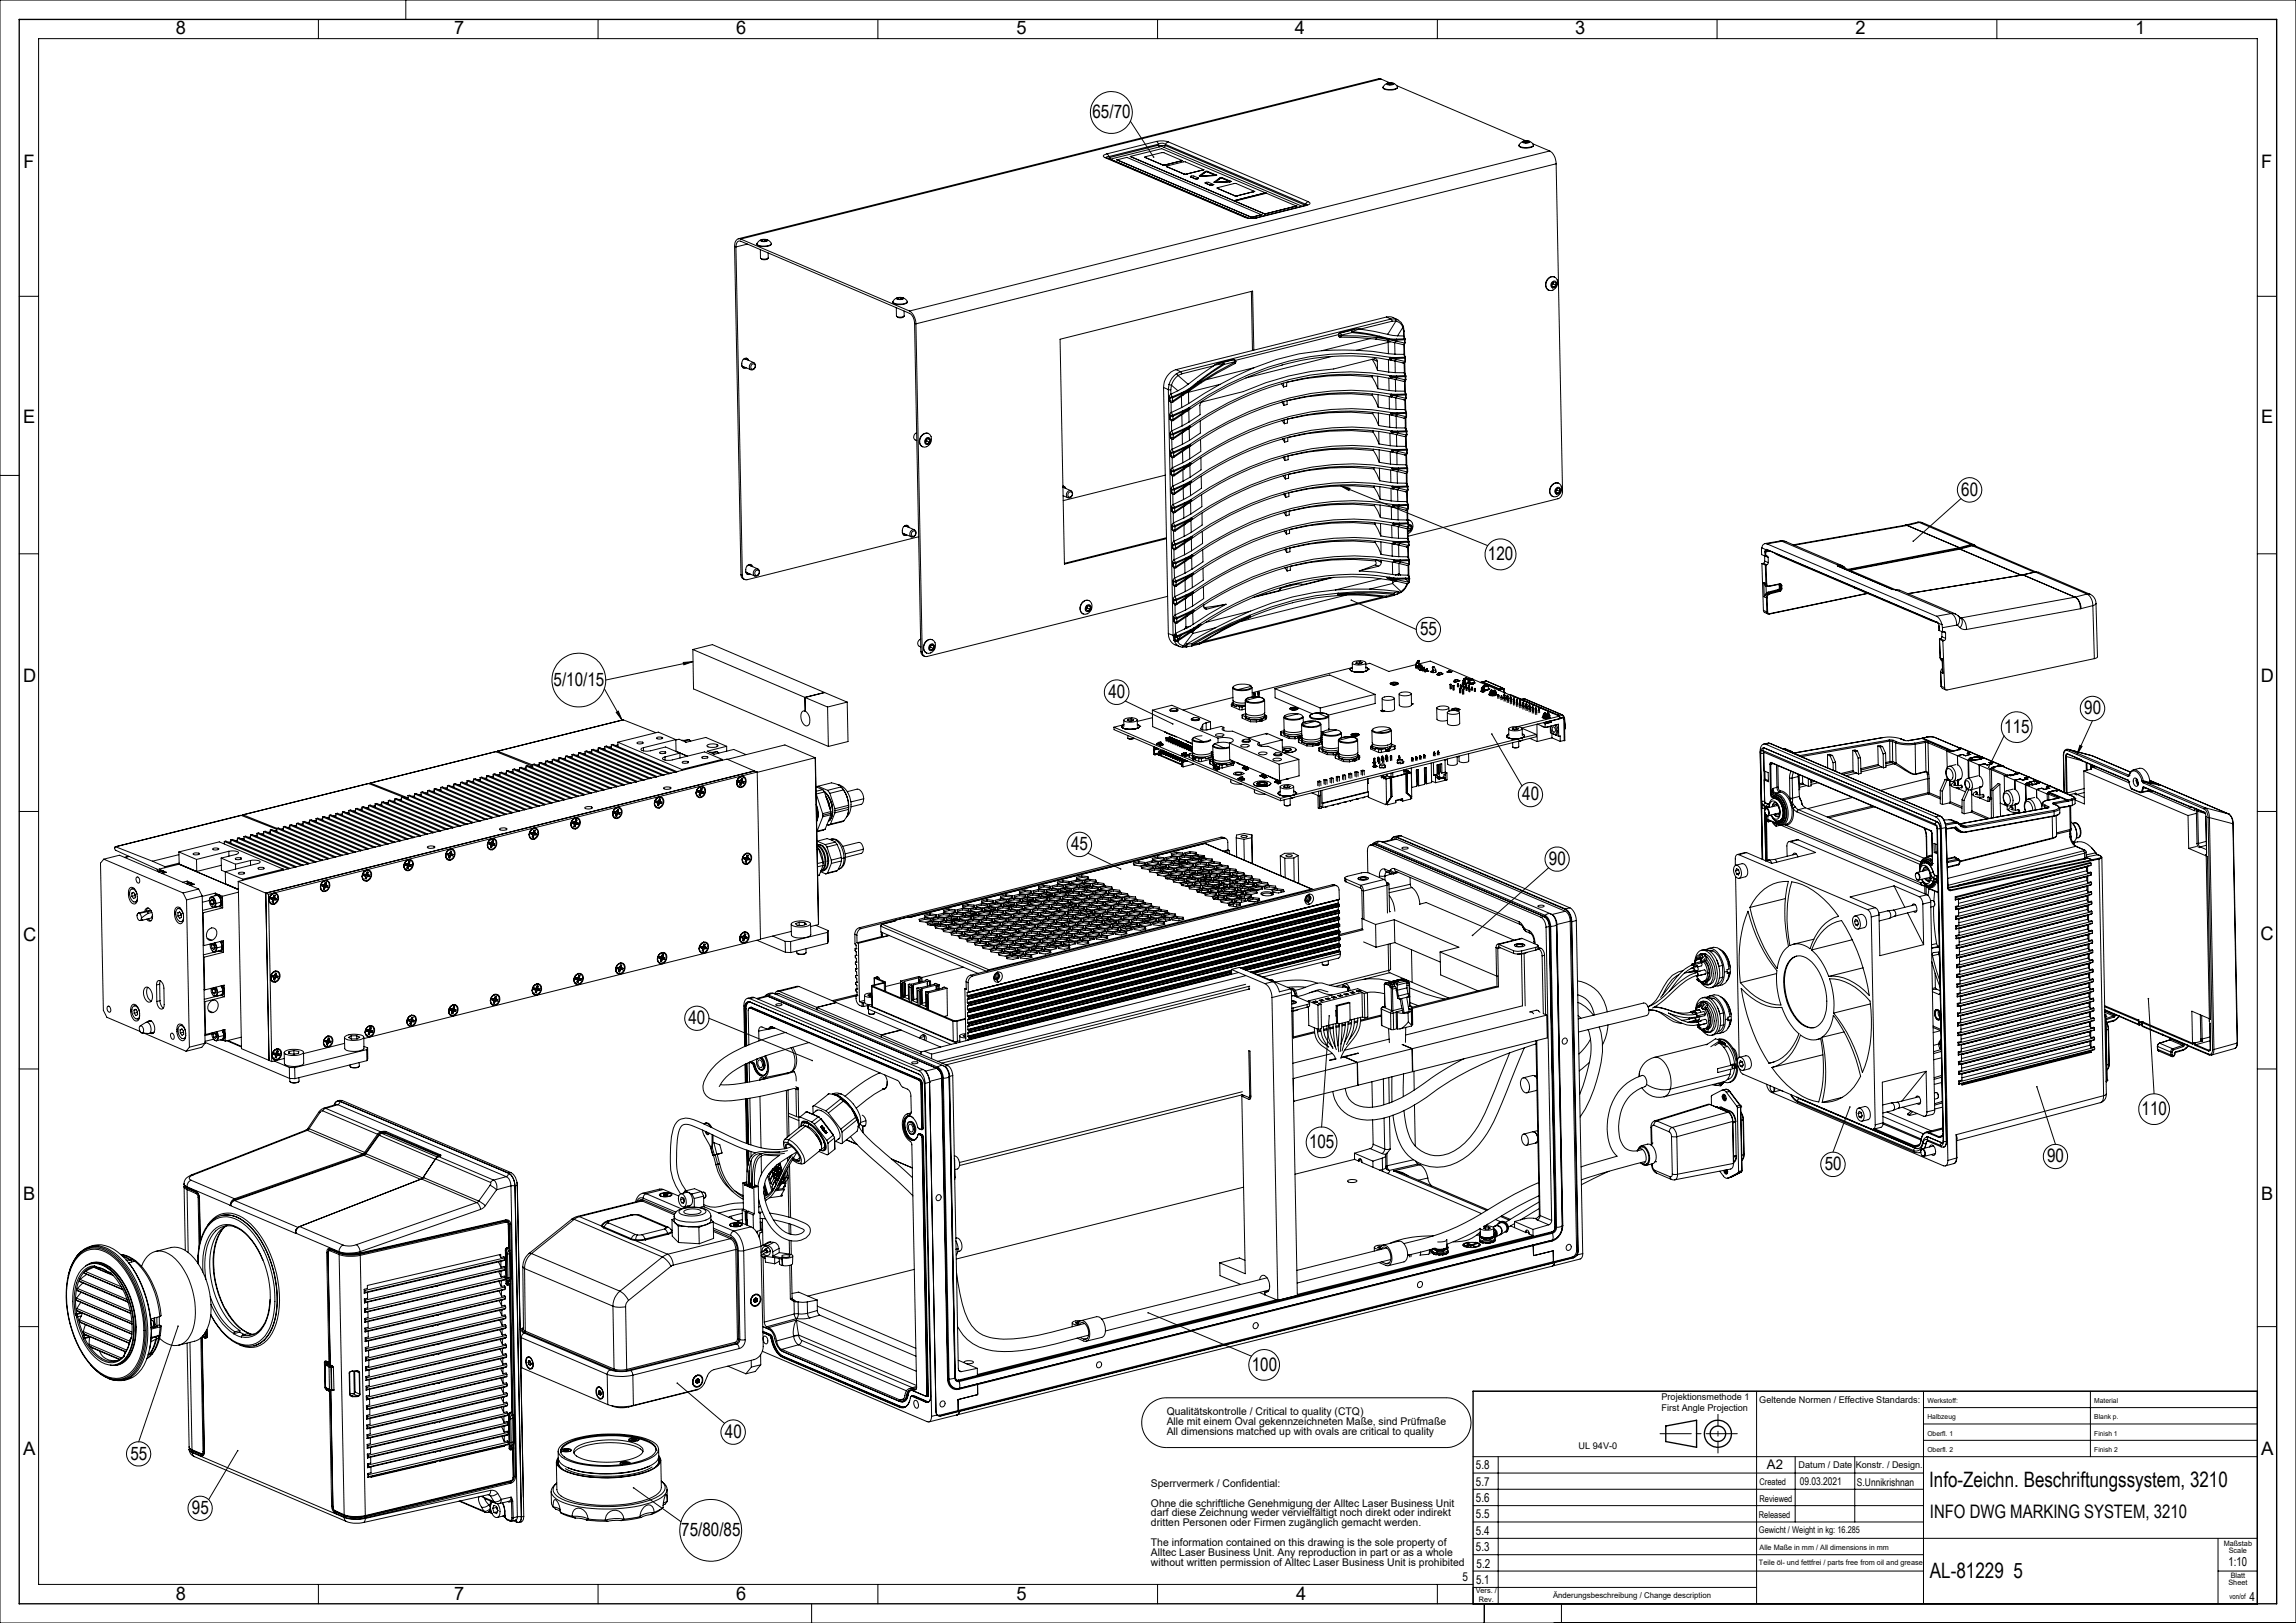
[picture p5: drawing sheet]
<svg xmlns="http://www.w3.org/2000/svg" width="594mm" height="420mm" viewBox="0 0 594 420" stroke-linecap="round" stroke-linejoin="round" font-family="sans-serif">
<defs><g id="words">
<g font-size="5.5">
<text x="499.1" y="384.8">Info-Zeichn. Beschriftungssystem, 3210</text>
<text x="499.3" y="408.4">AL-81229 5</text>
</g>
<g font-size="4.8">
<text x="45.5" y="8.9">8</text>
<text x="117.5" y="8.9">7</text>
<text x="190.5" y="8.9">6</text>
<text x="263" y="8.9">5</text>
<text x="335" y="8.9">4</text>
<text x="407.5" y="8.9">3</text>
<text x="480" y="8.9">2</text>
<text x="552.5" y="8.9">1</text>
<text x="282.6" y="30.6">65/70</text>
<text x="6.1" y="43.4">F</text>
<text x="585" y="43.4">F</text>
<text x="6" y="109.4">E</text>
<text x="585" y="109.4">E</text>
<text x="507.4" y="128.2">60</text>
<text x="385" y="144.9">120</text>
<text x="367.4" y="164.4">55</text>
<text x="6" y="176.4">D</text>
<text x="143.2" y="177.4">5/10/15</text>
<text x="584.9" y="176.4">D</text>
<text x="286.7" y="180.6">40</text>
<text x="539.2" y="184.8">90</text>
<text x="518.5" y="189.6">115</text>
<text x="393.8" y="207.1">40</text>
<text x="277.1" y="220">45</text>
<text x="400.7" y="223.8">90</text>
<text x="6" y="243.4">C</text>
<text x="584.9" y="243.3">C</text>
<text x="178.1" y="265">40</text>
<text x="554" y="288.5">110</text>
<text x="338.7" y="297.1">105</text>
<text x="472.1" y="302.8">50</text>
<text x="529.6" y="300.7">90</text>
<text x="6" y="310.4">B</text>
<text x="585" y="310.4">B</text>
<text x="323.8" y="354.7">100</text>
<text x="6" y="376.4">A</text>
<text x="33.7" y="377.7">55</text>
<text x="187.5" y="372.1">40</text>
<text x="585" y="376.4">A</text>
<text x="49.7" y="391.8">95</text>
<text x="499.3" y="392.7">INFO DWG MARKING SYSTEM, 3210</text>
<text x="176.2" y="397.5">75/80/85</text>
<text x="45.5" y="413.9">8</text>
<text x="117.5" y="413.9">7</text>
<text x="190.5" y="413.9">6</text>
<text x="263" y="413.9">5</text>
<text x="335.4" y="413.9">4</text>
</g>
<text font-size="3.4" x="457.1" y="380.2">A2</text>
<g font-size="3.2">
<text x="381.8" y="380.2">5.8</text>
<text x="381.8" y="388.7">5.6</text>
<text x="381.8" y="384.5">5.7</text>
<text x="381.8" y="393">5.5</text>
<text x="381.8" y="397.2">5.4</text>
<text x="381.8" y="401.5">5.3</text>
<text x="382" y="405.8">5.2</text>
<text x="576.5" y="405.3">1:10</text>
<text x="378.4" y="409.2">5</text>
<text x="381.9" y="410">5.1</text>
<text x="582" y="414.3">4</text>
</g>
<g font-size="2.7">
<text x="301.8" y="366.3">Qualitätskontrolle / Critical to quality (CTQ)</text>
<text x="301.8" y="368.9">Alle mit einem Oval gekennzeichneten Maße, sind Prüfmaße</text>
<text x="301.8" y="371.4">All dimensions matched up with ovals are critical to quality</text>
<text x="297.8" y="384.7">Sperrvermerk / Confidential:</text>
<text x="297.8" y="389.9">Ohne die schriftliche Genehmigung der Alltec Laser Business Unit</text>
<text x="465.6" y="384.4">09.03.2021</text>
<text x="480.4" y="384.6">S.Unnikrishnan</text>
<text x="297.8" y="392.4">darf diese Zeichnung weder vervielfältigt noch direkt oder indirekt</text>
<text x="297.8" y="395">dritten Personen oder Firmen zugänglich gemacht werden.</text>
<text x="297.8" y="400.2">The information contained on this drawing is the sole property of</text>
<text x="297.8" y="402.7">Alltec Laser Business Unit. Any reproduction in part or as a whole</text>
<text x="297.8" y="405.3">without written permission of Alltec Laser Business Unit is prohibited</text>
</g>
<g font-size="2.4">
<text x="429.9" y="362.4">Projektionsmethode 1</text>
<text x="429.9" y="365.1">First Angle Projection</text>
<text x="455.2" y="363.1">Geltende Normen / Effective Standards:</text>
<text x="408.4" y="375.1">UL 94V-0</text>
<text x="465.3" y="379.9">Datum / Date</text>
<text x="480.1" y="379.9">Konstr. / Design.</text>
<text x="455.2" y="384.4">Created</text>
<text x="455.2" y="388.6">Reviewed</text>
<text x="455.1" y="392.7">Released</text>
<text x="455.1" y="396.7">Gewicht / Weight in kg: 16.285</text>
</g>
<text font-size="2.1" x="401.8" y="413.6">Änderungsbeschreibung / Change description</text>
<g font-size="1.9">
<text x="455.2" y="401">Alle Maße in mm / All dimensions in mm</text>
<text x="575.3" y="400">Maßstab</text>
<text x="576.6" y="401.8">Scale</text>
<text x="455.1" y="405.1">Teile öl- und fettfrei / parts free from oil and grease</text>
<text x="381.8" y="412.3">Vers. /</text>
<text x="576.5" y="410.2">Sheet</text>
<text x="576.8" y="413.7">von/of</text>
<text x="577.1" y="408.4">Blatt</text>
<text x="382.6" y="414.7">Rev.</text>
</g>
<g font-size="1.8">
<text x="498.6" y="363.1">Werkstoff:</text>
<text x="541.8" y="363.1">Material</text>
<text x="498.6" y="371.6">Oberfl. 1</text>
<text x="498.6" y="367.3">Halbzeug</text>
<text x="541.8" y="371.6">Finish 1</text>
<text x="541.8" y="367.3">Blank p.</text>
<text x="498.6" y="375.8">Oberfl. 2</text>
<text x="541.8" y="375.8">Finish 2</text>
</g>
</g></defs>
<g fill="none" stroke="#000" stroke-width=".35">
<path d="M5 5h584v410h-584zM431 369l7.9-1.5v7l-7.9-1.5zM381.1 415v-55h202.9v55"/>
<circle cx="444.4" cy="371" r="3.5"/>
<circle cx="444.5" cy="371" r="2.01"/>
</g>
<g fill="none" stroke="#000" stroke-width=".26">
<path d="M0 0h594v420h-594zM82.4 5v5M105 0v5M154.7 5v5M227.1 5v5M299.5 5v5M371.9 5v5M444.2 5v5M516.6 5v5M286.4 39.8l-.9 .4v.3l.4 .3M286.4 39.8l.5 .7M292.5 31.4l5.9 9.3"/>
<path d="M299.2 36.6l1.8-.1 1.2 .2M299.2 36.6l.5 .7M299.2 36.6l-12.8 3.2M299.7 37.6l1.8 .1M299.7 37.6l.2 .4M299.7 37.6l-12.6 3.2M299.7 37.3l1.1-.2 .7 .3M299.7 37.3l-12.8 3.2M299.7 37.3v.3M301.5 37.7l-.4 .5M301.5 37.7l36.1 15.4M301.5 37.4l36.2 15.4"/>
<path d="M301.5 37.4v.3M302.2 36.7l-.7 .7M302.2 36.7l36.3 15.5M357.3 20.4h-.6l-165.7 41.4M357.3 20.4l-165.7 41.5M357.3 20.4l2.3 1M357.8 22.6v.1a3 3 0 0 0 3.5 .3l.3-.3M358.7 21.6a1.61 1.61 0 0 1 1.9 .1 1.46 1.46 0 0 1-1.9-.1zM359 21.5l-.7 .4-.5 .8a3.6 3.6 0 0 0 3.7 0M359.1 21.6v.3M359.8 21.5v.4M359.8 21.5l.6 .1-.2 .3h-.7l-.5-.1 .1-.2"/>
<path d="M359.8 21.5l-.7 .1M360.3 21.5l1 .6 .2 .6M361.4 22.2l33.3 14.2M361.6 22.5v.2M393.9 36.7a1.46 1.46 0 0 1 1.8 .1 1.46 1.46 0 0 1-1.8-.1zM394.3 36.6v.2M395 36.5l.5 .1-.1 .3-.7 .1-.5-.2 .1-.2M395 36.5l-.7 .1M395 36.5v.4M395.5 36.5l.4 .2a1.2 1.2 0 0 1 .8 1 3.6 3.6 0 0 1-3.7 0l.5-.8 .7-.4M396.5 37.2l4.4 1.9M396.7 37.6v.1a3.2 3.2 0 0 1-3.7 .1v-.2"/>
<path d="M400.9 39.1a3.8 3.8 0 0 1 1.7 3.3M400.9 39.1l-165.6 41.4M285.9 40.8h.4M285.9 40.8l36.2 15.5M286.3 40.8l36.5 15.6M286.9 40.5l-.5 .1-.2 .1 .1 .1M286.9 40.5l.2 .3M287.1 40.8l-.3 .2M287.1 40.8l.2 .4M287.3 41.2l13.2-3.3 36.3 15.5M287.3 41.2h.1M289 41.4h.1"/>
<path d="M289 41.4l34.8 14.9M289 41.4l2.5-.7 34.9 14.9M292.4 40.5l26.8 11.4M292.4 40.5l8.2-2 26.8 11.4M292.4 40.5h.1M296.2 40.7h.1M296.2 40.7l.1 .1M296.3 40.7v-.1l4.8-1.1 4.6 2-.2 .1M296.3 40.8l4.5 1.9M296.3 40.7v.1M300.8 42.7h.5M300.8 42.7h.1"/>
<path d="M301.3 42.7h.1M301.8 43.1h.1M301.8 43.1l.1-.1 4.7-1.1 4.7 2-.2 .1M301.8 43.1l4.6 2M301.8 43.1l4.6 1.9M305.5 41.6h.1M305.5 41.6l-4.2 1.1M305.7 41.5h.1M305.7 41.5l-.2 .1M306.4 45.1h.5M306.4 45l.5 .1M306.4 45v.1"/>
<path d="M306.9 45.1h.1M308 45.7h.1M308 45.7v.1M308 45.8l.1-.2 .7-.1 1.2 .5-.2 .2M308 45.8h.1M308 45.8l1.1 .4M309.1 46.2l.6 .1M309.1 46.2h.1M309.7 46.3h.1M309.8 46.2h.1M309.8 46.2l-.1 .1M310 46.1l-.2 .1"/>
<path d="M310 46.1h.1M310.3 45.5h.1M310.3 45.5l.3 .1M310.6 45.5h.1M310.6 45.6h.1M311.1 44h.1M311.1 44l-4.2 1.1M311.3 43.9h.1M311.3 43.9l-.2 .1M311.8 47.3h.1M311.8 47.3l.1 .1M311.9 47.4l-.1-.1 .4-.2 .5 .1 1.1 .5-.1 .2"/>
<path d="M311.9 47.4h.1M311.9 47.4l1 .5M312.1 44.4h.1M312.1 44.4l-1.5 1.1M312.1 44.4l2.2 .9M312.9 47.9h.6M312.9 47.9h.1M313.5 47.9h.1M313.7 47.9h.1M313.7 47.9h-.2M313.8 47.7h.1M313.8 47.7l-.1 .2"/>
<path d="M314.1 47.1l.3 .1M314.3 45.4l.3-.1-2.6-1-1.7 1.2 .3 .1M314.3 45.3l-3.7 .2M314.3 45.4h.1M314.3 45.3h.1M314.3 45.4l-3.7 .2M314.4 47.1h.1M314.4 47.2h.1M314.6 45.3h.1M314.6 45.3l-.3 .1M314.9 48.7h.1M315 48.7v-.1l4.7-1.1 4.7 2-.2 .1"/>
<path d="M315 48.7h.1M315 48.7l4.5 2M315 48.7l4.5 1.9M315.9 46h.1M315.9 46l-1.5 1.1M315.9 46l2.2 .9M318.1 47l.3-.1-2.6-1-1.7 1.2 .3 .1M318.1 46.9l-3.7 .2M318.1 47h.1M318.1 46.9h.1M318.1 47l-3.7 .2M318.4 46.9h.1"/>
<path d="M318.4 46.9l-.3 .1M319.2 51.9h.1M319.4 52.1h.1M319.4 52.1l7.8 3.3M319.4 52.1l8.2-2.1 7.8 3.3M319.5 50.7h.5M319.5 50.6l.5 .1M319.5 50.6v.1M320 50.7h.1M322.1 56.3l1.2 .2 1.9-.1M324.2 49.6h.1M324.2 49.6l-4.2 1.1"/>
<path d="M324.4 49.5h.1M324.4 49.5l-.2 .1M324.9 56.4h.3M326.4 55.6h.1M326.4 55.6l-2.6 .7M327.2 55.4h.1M327.4 49.9h.1M327.4 49.9l-8.2 2M335.4 53.3h.1M335.4 53.3l-8.2 2.1M337.6 53.1l.1 .1M337.6 53.1l-.1 .1"/>
<path d="M337.7 53.1l-12.8 3.3a4.7 4.7 0 0 1-2.7-.1h-.1M337.7 53.1l.3 .1M337.7 52.8l.4 .1v.2M337.7 52.8l-.1 .3M338 53.2l-12.8 3.2M338.2 53l-.5 .1M338.5 52.2l.4 .3-.1 .3-.8 .4M338.5 52.2l-.8 .6M402.6 42.4l1.6 84.9a1.82 1.82 0 0 1-1.2 1.8l-38.7 9.7M402.6 42.4l-165.6 41.4M5 76.7h4.9M190.4 63.9l.3-1.3 .4-.2h.5l43.7 18.7a2.85 2.85 0 0 1 1.3 2.6l1.6 84.9"/>
<path d="M190.4 63.9l1.7 85M191.6 61.9a1.43 1.43 0 0 0-1.6 1.9l1.7 84.9M191.6 61.9l43.7 18.6M193.4 63.2l-3 .7M196.7 64.6v2.2a1.88 1.88 0 0 0 2 0M196.7 62.2l.8-.3 1.1 .2a1.34 1.34 0 0 1-1.9 .1zM197.1 62.1v.3M197.8 62l.6 .1-.2 .3-.7 .1-.5-.2 .1-.2M197.8 62l-.7 .1M197.8 62v.4M198.3 62l.7 .4 .6 .6a2.16 2.16 0 0 1-2.3 .7l-1-.2-.5-.3 .4-.7 .8-.5M198.7 66.8a1.4 1.4 0 0 1-1.9 .1"/>
<path d="M198.7 65.5v1.3M199.6 63.1v.1a3.3 3.3 0 0 1-3.8 .1v-.2M231 78.1v.2a3 3 0 0 0 3.5 .2l.2-.3M231.9 79.6v2.2a1.78 1.78 0 0 0 2 0v-1.3M231.9 77.2a1.61 1.61 0 0 1 1.9 .1 1.46 1.46 0 0 1-1.9-.1zM232.2 77l-.4 .2a.96 .96 0 0 0-.7 1.2 4.1 4.1 0 0 0 3.6-.2M232.3 77.1v.3M233 77v.4M233 77l.5 .2-.1 .2-.7 .1-.5-.2 .1-.2M233 77l-.7 .1M233.5 77l.4 .2a1.2 1.2 0 0 1 .8 1M234.7 78.1v.1"/>
<path d="M323.7 75.4l.3 15.3M400.6 72.1a1.46 1.46 0 0 1 2 0 1.46 1.46 0 0 1 .2 1.9 1.48 1.48 0 0 1-2 1.1 1.48 1.48 0 0 1-.8-2.1zM401.4 73.1a.77 .77 0 0 1 1.2-.2 .77 .77 0 0 1-.1 1.2 .77 .77 0 0 1-1.2 .2 .77 .77 0 0 1 .1-1.2zM401.5 74.1l.6 .2M401.7 73.1l.1 .4M401.8 73.5l.7 .3M401.8 73.5l-.3 .3M402.2 71.7a1.91 1.91 0 0 0-2.2 1.1 1.91 1.91 0 0 0 .7 2.3M402.5 73.8l-.4 .5M402.5 73.8l-.1-.7-.5-.1-.5 .5 .1 .6 .6 .2M584 76.7h5M191.9 94.7l2.4 1"/>
<path d="M192 94.8l.4 .1M192.3 93l.6-.1 2.2 1M192.6 92.8l.6 .3M192.7 95.1l-.5 .1M193.1 92.7l.3 .5M193.7 93.3a.88 .88 0 0 0-1-.6 .88 .88 0 0 0-.7 .9l-.1 .4a.87 .87 0 0 0 .1 1 .87 .87 0 0 0 1.1 .2M194.3 94a.79 .79 0 0 1 1.1 .2 .79 .79 0 0 1-.1 1.1 .81 .81 0 0 1-1.3 .3 .81 .81 0 0 1 .1-1.3zM194.6 94.3a.66 .66 0 0 1 .8 .7 .66 .66 0 0 1-1 .4l-.2-.4zM233.9 81.9a1.35 1.35 0 0 1-1.9 0M235.3 80.5a4.1 4.1 0 0 1 1.7 3.3M237 83.8l1.6 85M302.4 99.5l.7 .2"/>
<path d="M302.4 99.5l-.1 1.3M303.1 99.7l1.6 1.4M303.1 99.7l-.2 1.1M304.2 95.7a4.8 4.8 0 0 0-3.2 4.6M304.2 95.7l1.2 .5M304.3 96.7a5.2 5.2 0 0 0-1.9 2.8M304.3 96.7l.5 .5M304.8 97.2a5 5 0 0 0-1.7 2.5M304.8 97.2l2.6 2.2M305.4 96.2l.3 .5M305.4 96.2l-1.1 .5M305.7 96.7l-.9 .5"/>
<path d="M307.3 99.5l-2.6 1.6M307.4 99.4l-.1 .1M307.4 99.4v.1M307.4 99.5h-.1M307.4 99.4h.1M310 98.7l-2.3 1.9M310 98.7l.1 .2M310.1 98.9l-2.4 1.9M310.8 98.7v.3M310.8 99l-4.8 3.3M310.8 98.7l-4.9 3.3M310.8 98.7l-.7 .2"/>
<path d="M314 94.7l-6.6 4.7M314 94.7l-8.3 2M314.2 94.5l-.2 .2M315.3 94l-1.1 .5M315.6 99.5l-8.1 4.9M315.6 99.5l-8.1 2M316.4 93.8l.2 .3M316.4 93.8l.3 .5M316.4 93.8l-1.1 .2M316.6 94.1l-6.6 4.6M316.6 94.1l.1 .2M316.6 94.1l-2.4 .4"/>
<path d="M316.7 94.3l-3.4 2.2-3.2 2.4M319.1 93l.3 .1M319.1 93l-3.8 1M319.1 93l.1 .1M319.2 93.1l.3 .5M319.2 93.1h.2M319.2 93.1l-2.8 .7M319.4 93.1l.3 .4M319.5 93.6v.1M319.5 93.6l-2.8 .7M319.5 94.1l-4.8 2.5-3.9 2.4M319.5 93.7l-4.4 2.4-4.3 2.6"/>
<path d="M319.5 93.7v.4M319.7 93.5l-.2 .1M319.7 93.5v.1M319.7 93.6l-.3 .5M319.7 93.6l-.2 .1M324.4 90.6l-.3-15.3-49.9 12.5 1.2 58.2 26.4-6.6M324.4 95.2l-8.8 4.3M324.4 95.2l-12.3 3.1M331.5 99.3l.6 .8M331.8 94.5a79.1 79.1 0 0 0-24.4 11.7M331.8 99.2a82.7 82.7 0 0 0-25.7 12.7M332.1 99.1v1"/>
<path d="M342 90.8l-5.9 .8-5.9 1.4-5.8 2.2M344.6 92.2l-22.3 5.6M346.3 86.9h5.3l4.6 .5M346.3 86.8v.1M346.3 86.6l-26.7 6.7M346.3 86.6v.2M346.6 86.2l-.3 .4M346.6 86.2h.1M346.7 86.2l.3 .5M346.7 86.2l-.4 .6M346.7 87.3h4.2l5.1 .5M347 86.7a.38 .38 0 0 1-.3 .6 .38 .38 0 0 1-.4-.4"/>
<path d="M347 86.7l-.7 .1M349.5 85.5l.3 .6M349.5 85.5l.3 .3M349.5 85.5l-2.8 .7M349.8 86.1l3.6 .4 3.5 .7M349.8 85.8l4.8 .7 2.3 .5M349.8 85.8v.3M349.8 86.1l-2.8 .6M350.3 85.2l-3.7 1M350.3 85.2l-.8 .3M351 90.6l-9 .2M351 90.6l4.1 .3 4.1 .6"/>
<path d="M351.6 85.1l-1.3 .1M351.6 85.1l.3 .1M351.6 85.1l-1.8 .7M351.9 85.2l7.1 1.3M354.5 87.6l-12.5 3.2M355 97.5a64.1 64.1 0 0 0-22.1 1.4v1l-.8 .2M355 97.5l1.5 3.1M355 97.2v.3M355 93l1.4 2.8M355.1 93l1.2 .5M356 87.8l3.1 .5M356.2 87.4l-.2 .4"/>
<path d="M356.2 87.4l3.2 .5M356.3 93.5a.59 .59 0 0 0-.7-.7l-10.5 2.7a68.7 68.7 0 0 0-23.4 5.8l-10.6 2.7a1.03 1.03 0 0 0-.7 1l.1 2.3-2.9 1.9M356.3 93.5l.1 2.3M356.4 95.8l2.9 .5M356.4 97.3l.1 3.3M356.9 87.2l-.7 .2M356.9 87.2l2.5 .6M356.9 87l2.5 .6M356.9 87v.2M358.7 82a3.5 3.5 0 0 1 2.9 .7M358.7 82l1.1 .6M358.7 82l-54.5 13.7"/>
<path d="M359 86.5v.1M359 86.5l.1 .1M359.1 86.6l2.5 .3M359.1 88.3v.3M359.1 88.6l-8.1 2M359.1 88.6l.1 2.9M359.2 91.5l1.7 .2M359.2 93.1l.1 3.2M359.3 96.3l1.7 .1M359.3 97.8l.1 3.3M359.4 87.8v.1M359.4 87.8l1.5 .2"/>
<path d="M359.4 87.9l-.4 .4 1.6 .3M359.4 87.6v.2M359.4 87.6l1.5 .2M359.4 87.9l1.7 .3M359.5 92.7l.2 .5M359.5 92.7h.2M359.5 92.7l.6 .1M359.6 97.4l.2 .5M359.6 97.4l.2 .1M359.6 97.4l.6 .2M359.7 93.2h.1M359.7 93.2a60.4 60.4 0 0 0-28.1 1.3"/>
<path d="M359.7 92.7l1.5 .1M359.7 93.2l1.1 .2M359.7 92.5a65.3 65.3 0 0 0-42 6.9l-5.1 2.9-5 3.2M359.7 92.5v.2M359.7 92.5h1.5M359.7 92.5l-.2 .2M359.8 88.4l-.7 .2M359.8 97.9h.1M359.8 97.9a60.3 60.3 0 0 0-28 1.3M359.8 97.5h1.5M359.8 97.9l1.1 .3M359.8 97.2a65.2 65.2 0 0 0-42 7l-5.1 2.8-5.1 3.3"/>
<path d="M359.8 82.6l.4 .5M359.8 97.2v.3M359.8 97.2l1.5 .1M359.8 82.6l-54.4 13.6M359.8 97.2l-.2 .2M360.1 92.8l-.4 .4M360.1 92.8l1.1 .2M360.2 83.1l-8.3 2.1M360.2 97.6l-.4 .3M360.2 97.6l1.2 .2M360.6 88.6h.1M360.7 88.6l2.2 .6"/>
<path d="M360.8 93.4l2.2 .5 .5-.4M360.8 88.7l.1 3M360.9 87.8v.2M360.9 91.7h2.3M360.9 88l.2 .2M360.9 88h.4M360.9 98.2l2.2 .5M360.9 93.4l.1 3M361 82.5l.1 .6M361 96.4l2.3 .1M361 82.5l-1.2 .1M361 82.5l.6 .2"/>
<path d="M361 98.2l.1 3M361.1 88.2l-.5 .4M361.1 88.2h.1M361.1 83.1a2.33 2.33 0 0 1 1.8 1.6M361.1 88.2l-.4 .4M361.1 83.1h-.9M361.1 83.1l-2.1 3.4M361.1 88.2l2.3 .6M361.2 92.5v.3M361.2 93l-.4 .4M361.2 92.8v.2M361.2 93l2.3 .5"/>
<path d="M361.3 87.8v.2M361.3 97.3v.2M361.3 87.8h-.4M361.3 88l-.2 .2M361.3 97.5l.1 .3M361.4 97.8l-.5 .4M361.4 97.8l2.1 .5M361.6 86.9h1.5M361.6 82.7l.9 .7 .6 1.1M362.9 84.7l-1.3 2.2M362.9 84.7l.2 1.1M363 84.4l.1 .1"/>
<path d="M363.1 84.5l-.2 .2M363.1 84.5l.2 1.2M363.1 86.9l.2 .8M363.1 86.9h.1M363.1 86.9l.4 .8M363.1 85.8v1.1M363.2 91.7l.2 .7M363.2 91.7h.1M363.2 89.2v2.5M363.2 91.7l.4 .7M363.3 85.7l-.2 .1M363.3 85.7v1.5"/>
<path d="M363.3 96.5l.2 .7M363.3 96.5h.1M363.3 93.9v2.6M363.3 87.7l.1 .2M363.3 96.5l.1 .1M363.3 87.7h.2M363.3 89.1l.1 2.8M363.3 87.7l-2 .1M363.4 88.8l-.5 .4M363.4 87.9v.9M363.4 87.9l-2.1 .1M363.4 98.7v2.5"/>
<path d="M363.4 92.4v.3M363.4 92.4h.2M363.4 93.8l.1 2.9M363.4 92.4l-2.2 .1M363.4 92.7l-2.2 .1M363.4 92.7l.1 .8M363.5 96.6l.2 .6M363.5 87.8l-.1 .1M363.5 87.7v.1M363.5 87.8v.9M363.5 88.7l-.2 .4-.4 .1M363.5 97.2v.3"/>
<path d="M363.5 98.3l-.4 .4M363.5 88.7l-.1 .1M363.5 97.2h.2M363.5 98.6l.1 2.8M363.5 97.2l-2.2 .1M363.5 97.5h-2.2M363.5 97.5v.8M363.6 92.4v.2M363.6 93.4l-.2 .5h-.4M363.6 92.6l-.2 .1M363.6 93.4l-.1 .1M363.6 92.6v.8"/>
<path d="M363.7 97.2v.1M363.7 98.2l-.2 .4-.4 .1M363.7 97.3l-.2 .2M363.7 98.2l-.2 .1M363.7 97.3v.9M237.1 112a1.05 1.05 0 0 0-.8 1 1.05 1.05 0 0 0 .9 1M238.4 112.8a1.42 1.42 0 0 1 1.9-.5 1.42 1.42 0 0 1 .6 1.8 1.58 1.58 0 0 1-1.1 1.5 1.58 1.58 0 0 1-1.7-.6 2.15 2.15 0 0 1 .3-2.2zM239.6 113.4a.81 .81 0 0 1 1.2 .4 .81 .81 0 0 1-.5 1.1 .81 .81 0 0 1-1.1-.4 .81 .81 0 0 1 .4-1.1zM239.7 114.1l.8 .3M239.7 113.6v.5M239.7 114.1l-.2 .2M240 113.5l.5 .2"/>
<path d="M240.2 112.2a1.91 1.91 0 0 0-2.2 1.1 1.91 1.91 0 0 0 .7 2.3M240.5 113.7l-.5-.3-.5 .5v.7l.4 .2 .6-.4M240.5 113.7v.7M301 100.3l1.3 .5M301 100.3l1.3 63.7M302.3 100.8h.6M302.3 100.8l1.2 63.6M302.6 102.6v1.1l.1 .1M302.6 102.6l.1 .3M302.6 107.3l.2 1.2M302.6 107.3l.2 .4M302.7 102.9l.7 .1"/>
<path d="M302.7 102.9v.9M302.7 103.8h.7M302.7 103.8l.3 .3M302.8 112.1l.1 1.2M302.8 112.1l.1 .3M302.8 107.7h.6M302.8 108.5l.7 .1M302.8 108.5l.3 .4M302.8 107.7v.8M302.9 112.4l.6 .1M302.9 116.9l.1 1.2M302.9 112.4v.9"/>
<path d="M302.9 116.9l.1 .3M302.9 113.3h.6M302.9 113.3l.2 .3M302.9 100.8v1.2M302.9 102l-.3 .6M303 117.2h.6M303 118.1h.6M303 118.1l.2 .3M303 102l.2 .7M303 102h-.1M303 104.1v2.7M303 117.2v.9"/>
<path d="M303 106.8l-.4 .5M303.1 106.7l.3 .8M303.1 108.9v2.6M303.1 106.7l-.1 .1M303.1 111.5l-.3 .6M303.1 111.5l.3 .7M303.1 113.6l.1 2.7M303.1 111.5h.1M303.2 116.3l-.3 .6M303.2 102.7l.2 .3M303.2 102.7l-.5 .2M303.2 118.4l.1 2.7"/>
<path d="M303.2 116.3l.3 .7M303.2 116.3h.1M303.4 103.8h.1M303.4 107.5v.2M303.4 107.5l-.6 .2M303.4 103.8v.3M303.4 103v.8M303.4 104.1h-.4M303.4 112.2l.1 .3M303.4 112.2l-.5 .2M303.4 107.7l.1 .9M303.5 108.6v.2l-.4 .1"/>
<path d="M303.5 108.6h.1M303.5 117l.1 .2M303.5 117l-.5 .2M303.5 113.3l.1 .3M303.5 112.5v.8M303.6 113.6h-.5M303.6 118.1h.1M303.6 118.1l.1 .2M303.6 117.2v.9M303.7 118.3l-.5 .1M304.7 101.1l-1.7 .9M305.6 101.7l.1 .2"/>
<path d="M305.6 101.7l-2.4 1M305.6 102.5l.1 3M305.7 105.5l-2.6 1.2M305.7 101.9l-2.3 1.1M305.7 101.9l.2 .1M305.8 107.3v2.9M305.8 110.2l-2.7 1.3M305.9 112.1v2.9M305.9 102.1l.1 .2-2.6 1.8M305.9 102v.1M305.9 102.1l-2.5 1.7M305.9 115l-2.7 1.3"/>
<path d="M305.9 106.3l.1 .3M305.9 102l.1 .3M305.9 106.3l-2.5 1.2M305.9 116.8l.1 3M305.9 102.3h.1M306 102.3h.1M306 111.1l.1 .2M306 106.8v.3M306 106.6v.2M306 111.1l-2.6 1.1M306 106.6l-2.6 1.1M306 106.8l-2.5 1.8"/>
<path d="M306 119.8l-2.6 1.2M306.1 111.6v.3M306.1 111.3v.3M306.1 111.3l-2.6 1.2M306.1 111.6l-2.6 1.7M306.1 101.5l.1 .2M306.1 115.9l.1 .2M306.1 111.9l-2.5 1.7M306.1 101.5l-.5 .2M306.1 115.9l-2.6 1.1M306.2 116.4v.2M306.2 116.1v.3"/>
<path d="M306.2 101.7l-.3 .3M306.2 101.7l-.5 .2M306.2 116.1l-2.6 1.1M306.2 116.4l-2.6 1.7M306.2 116.6l-2.5 1.7M307.2 106v.3M307.2 106l-1.2 .8M307.2 106.3l-3.7 2.5M307.3 110.8v.3M307.3 110.8l-1.2 .8M307.4 106.2l-.2 .1M307.4 115.6v.3"/>
<path d="M307.4 115.6l-1.2 .8M307.5 101.2v.3M307.5 101.5l-.5 .1M307.5 101.5v2.9M307.5 104.4l-1.8 1.1M307.6 105.5v.2M307.6 105.5l-1.7 .8M307.6 105.5l.2 .1M307.6 106.1v3.1M307.6 115.7l-1.4 .9M307.6 110.3l.1 .2M307.6 110.3l-1.6 .8"/>
<path d="M307.6 109.2l-1.8 1M307.6 105.7l-1.6 .9M307.6 110.3l.3 .1M307.7 100.6v.2M307.7 100.6l-1.6 .9M307.7 110.9v3.1M307.7 115.1l.1 .1M307.7 100.8l.1 .3M307.7 115.1l-1.6 .8M307.7 114l-1.8 1M307.7 100.8l-1.5 .9M307.7 110.5l-1.6 .8"/>
<path d="M307.7 115.1h.3M307.8 115.6v3.1M307.8 118.7l-1.8 1.1M307.8 119.8l.1 .2M307.8 105.6l-.4 .6M307.8 119.8l-1.6 .8M307.8 105.6l-.2 .1M307.8 105.6l-.6 .4M307.8 115.2l-1.6 .9M307.8 119.8l.3 .1M307.9 120l-1.7 .8M307.9 110.4l-.4 .5"/>
<path d="M307.9 110.4l-.2 .1M307.9 110.4l-.6 .4M308 115.1l-.4 .6M308 115.1l-.2 .1M308 115.1l-.6 .5M308.1 119.9l-.4 .6M308.1 119.9l-.2 .1M308.1 119.9l-.6 .4M310.5 109l.1 3.1-2.9 1.9M310.6 113.7l.1 3.1-2.9 1.9M310.7 118.5v3.1l-2.8 1.9M331.6 104l.6 .9"/>
<path d="M331.7 108.8l.6 .9M331.8 113.5l.6 .9M331.9 118.3l.6 .9M331.9 104a79.1 79.1 0 0 0-24.3 11.7M332 108.7a81.8 81.8 0 0 0-25.7 12.7M332.1 113.5a82.7 82.7 0 0 0-25.7 12.7M332.1 103.9l.1 1M332.2 118.3a79.1 79.1 0 0 0-24.3 11.7M332.2 108.7l.1 1M332.4 113.4v1M332.4 118.2l.1 1M355 102.3a64 64 0 0 0-22 1.4v1l-.8 .2"/>
<path d="M355 102.3l.9 1.4 .7 1.7M355 101.9v.4M355.1 107.1a64.1 64.1 0 0 0-22 1.4v.9l-.8 .3M355.1 107.1l.9 1.4 .7 1.6M355.1 106.7v.4M355.2 111.5v.3M355.2 111.8a64.1 64.1 0 0 0-22 1.4v1l-.8 .2M355.2 111.8l1.6 3.1M355.3 116.6a64.3 64.3 0 0 0-22.1 1.4l.1 1-.8 .2M355.3 116.6l.9 1.4 .6 1.6M355.3 116.2v.4M356.5 100.6l2.9 .5"/>
<path d="M356.5 102.1l.1 3.3M356.6 105.4l2.8 .4M356.6 106.9l.1 3.2M356.7 110.1l2.9 .5M356.7 111.6l.1 3.3M356.8 114.9l2.9 .4M356.8 116.4v3.2M356.8 119.6l2.9 .5M359.4 101.1l1.7 .1M359.4 102.6v3.2M359.4 105.8l1.8 .2M359.5 107.4l.1 3.2"/>
<path d="M359.6 110.6l1.6 .1M359.6 112.1l.1 3.2M359.7 115.3l1.7 .2M359.7 116.9v3.2M359.7 102.2l.2 .5M359.7 102.2h.2M359.7 102.2l.6 .1M359.8 106.9l.2 .5M359.8 106.9l.2 .1M359.8 106.9l.6 .2M359.9 102.7h.1M359.9 111.7l.2 .5"/>
<path d="M359.9 111.7h.2M359.9 111.7l.6 .1M359.9 102a65.1 65.1 0 0 0-42 7l-5.2 2.8-5 3.3M359.9 102.7a60.5 60.5 0 0 0-28.1 1.3M359.9 102v.2M359.9 102h1.5M359.9 102l-.2 .2M359.9 102.2l1.5 .1M359.9 102.7l1.1 .2M360 107.4h.1M360 107.4a61 61 0 0 0-28.1 1.3M360 116.5l.2 .5"/>
<path d="M360 107l1.5 .1M360 107.4l1.1 .3M360 116.5h.2M360 116.5l.6 .1M360 106.8a65.2 65.2 0 0 0-42 6.9l-5.2 2.8-5 3.3M360 106.8v.2M360 106.8h1.5M360 106.8l-.2 .1M360 112.2h.2M360.1 112.2a61.2 61.2 0 0 0-28.1 1.3M360.1 111.7l1.5 .1M360.1 112.2l1 .2"/>
<path d="M360.1 111.5a65.2 65.2 0 0 0-42 7l-5.2 2.8-5 3.3M360.1 111.5v.2M360.1 111.5l1.5 .1M360.1 111.5l-.2 .2M360.2 117h.1M360.2 117a61.1 61.1 0 0 0-28.1 1.3M360.2 117l1 .2M360.2 116.3a65.3 65.3 0 0 0-42.1 6.9l-5.1 2.9-5 3.2M360.2 116.3v.2M360.2 116.3h1.5M360.2 116.3l-.2 .2M360.2 116.5l1.5 .1"/>
<path d="M360.3 102.3l-.4 .4M360.3 102.3l1.1 .2M360.4 107.1l-.2 .3h-.2M360.4 107.1l1.1 .2M360.5 111.8l-.4 .4M360.5 111.8l1.1 .3M360.6 116.6l-.4 .4M360.6 116.6l1.1 .2M361 102.9l2.2 .6M361.1 101.2h2.3M361.1 107.7l2.2 .5M361.1 103l.1 3"/>
<path d="M361.1 112.4l2.3 .6M361.2 106h2.3M361.2 107.7v3M361.2 117.2l2.2 .5 .5-.3M361.2 110.7l2.3 .1M361.3 112.5l.1 3M361.4 115.5h2.2M361.4 117.2v3M361.4 102v.3M361.4 102.5l-.4 .4M361.4 102.3v.2M361.4 102.5l2.2 .6"/>
<path d="M361.5 106.8v.3M361.5 107.3l-.4 .4M361.5 107.1v.2M361.5 107.3l2.2 .5M361.6 111.6v.2M361.6 112.1l-.5 .3M361.6 111.8v.3M361.6 112.1l2.2 .5M361.7 116.3v.3M361.7 116.8l-.5 .4M361.7 116.6v.2M361.7 116.8l2.2 .6"/>
<path d="M363.4 101.2l.2 .8M363.4 101.2h.1M363.4 101.2l.3 .7-.1 .1M363.4 103.5l.1 2.5M363.5 106l.2 .7M363.5 106h.1M363.5 106l.1 .1M363.5 110.8l.3 .7M363.5 110.8h.1M363.5 108.2l.1 2.6M363.6 110.8l.1 .1M363.6 102v.2"/>
<path d="M363.6 103.3l.1 2.9M363.6 102h-2.2M363.6 102.2l-2.2 .1M363.6 102.2v.9M363.6 103.1l-.4 .4M363.6 103.1h.1M363.6 106.1l.3 .6M363.6 115.5l.3 .8M363.6 115.5h.1M363.6 113l.1 2.5M363.7 115.5l.3 .8M363.7 106.7v.3"/>
<path d="M363.7 106.7h.2M363.7 108.1v2.9M363.7 110.9l.3 .6M363.7 107v.8M363.7 106.7l-2.2 .1M363.7 107l-2.2 .1M363.7 117.7l.1 2.6M363.7 107.8l-.4 .4M363.8 102.1l-.2 .1M363.8 112.9l.1 2.8M363.8 102v.1M363.8 102.1v.9"/>
<path d="M363.8 103l-.2 .4-.4 .1M363.8 111.5v.2M363.8 112.6l-.4 .4M363.8 103l-.2 .1M363.8 111.5h.1M363.8 111.7v.9M363.8 111.5l-2.2 .1M363.8 111.7l-2.2 .1M363.9 106.7v.2M363.9 107.7l-.2 .4-.4 .1M363.9 116.3v.2M363.9 106.9l-.2 .1"/>
<path d="M363.9 107.7l-.2 .1M363.9 116.3h.1M363.9 117.6l.1 2.9M363.9 106.9v.8M363.9 116.3h-2.2M363.9 116.5l-2.2 .1M363.9 116.5v.9M364 111.6l-.2 .1M364 111.5v.1M364 111.6v.9M364 112.5l-.2 .4-.4 .1M364 112.5l-.2 .1"/>
<path d="M364 116.3l.1 .1M364.1 117.2l-.2 .5h-.4M364.1 116.4l-.2 .1M364.1 117.2l-.2 .2M364.1 116.4v.8M0 123h5M233.5 137.9l2.3 1M233.5 138.1l.4 .1M233.8 136.3l.7-.1 2.1 .9M234.1 136l.6 .3M234.3 138.3l-.5 .1M234.6 135.9l.3 .5"/>
<path d="M235.2 136.5a.88 .88 0 0 0-1-.6 .88 .88 0 0 0-.7 .9l-.1 .4a.88 .88 0 0 0 .2 1.1 .88 .88 0 0 0 1 .1M235.8 137.2a.79 .79 0 0 1 1.1 .2 .79 .79 0 0 1-.1 1.1 .8 .8 0 0 1-1.3 .3 .8 .8 0 0 1 .1-1.3zM236.1 137.5a.63 .63 0 0 1 .9 .3 .63 .63 0 0 1-.4 .9 .62 .62 0 0 1-.9-.3 .62 .62 0 0 1 .4-.9zM237.7 138.9l-44.4 11.1a1.05 1.05 0 0 1-1.2-1.1M275 126l.2 .2M275 125.8l.5 .2 .2 .4M275 126.1l2.1 .9M275.1 128.3l1.2 .5M275.1 125.8l.3 .4M275.1 128.3v.1M276.3 127.1a.79 .79 0 0 1 1.1 .2 .79 .79 0 0 1-.1 1.1 .8 .8 0 0 1-1.2 .2 .8 .8 0 0 1 0-1.2zM276.6 127.4a.63 .63 0 0 1 .9 .3 .63 .63 0 0 1-.4 .8 .62 .62 0 0 1-.9-.2 .62 .62 0 0 1 .4-.9z"/>
<path d="M301.5 123l-26.4 6.6M301.8 139.2l-26.4 6.6M302.9 121.6l.2 1.2M302.9 121.6l.2 .4M303 126.4l.2 1.2M303 126.4l.1 .3M303.1 122h.6M303.1 122.8l.6 .1M303.1 122.8l.3 .4M303.1 122v.8M303.1 126.7l.7 .1M303.1 131.1l.1 1.2"/>
<path d="M303.1 126.7l.1 .9M303.1 131.1l.1 .4M303.2 127.6h.6M303.2 127.6l.2 .3M303.2 135.9l.2 1.2M303.2 135.9l.1 .4M303.2 131.5h.7M303.2 132.3l.7 .1M303.2 132.3l.3 .4M303.2 131.5v.8M303.3 121.1l-.4 .5M303.3 136.3h.7"/>
<path d="M303.3 123.2l.1 2.6M303.3 136.3l.1 .8M303.4 137.1h.6M303.4 137.1l.2 .4 .1 2.6M303.4 121l.2 .8M303.4 121l-.1 .1M303.4 125.8l-.4 .6M303.4 127.9l.1 2.7M303.4 125.8l.3 .7M303.4 125.8h.1M303.5 130.6l-.4 .5M303.5 132.7l.1 2.6"/>
<path d="M303.5 130.5l.3 .8M303.5 130.5v.1M303.6 135.3l-.4 .6M303.6 121.8l.1 .2M303.6 121.8l-.5 .2M303.6 135.3l.3 .7M303.6 135.3h.1M303.7 126.5l.1 .3M303.7 126.5l-.6 .2M303.7 122v.9M303.7 122.9h.1M303.7 122.9l.1 .2"/>
<path d="M303.8 123.1l-.4 .1M303.8 127.6h.1M303.8 131.3l.1 .2M303.8 131.3l-.6 .2M303.8 127.6l.1 .3M303.8 126.8v.8M303.8 127.9h-.4M303.9 136l.1 .3M303.9 136l-.6 .3M303.9 131.5v.9M303.9 132.4h.1M303.9 132.4l.1 .2"/>
<path d="M304 132.6l-.5 .1M304 137.1l.1 .3M304 136.3v.8M304.1 137.4l-.5 .1M306 121.6l.1 2.9M306.1 124.5l-2.7 1.3M306.1 126.3l.1 3M306.2 129.3l-2.7 1.2M306.2 120.6v.2M306.2 120.6l-2.6 1.2M306.2 131.1l.1 2.9M306.2 120.8l-2.5 1.2"/>
<path d="M306.2 120.8l.1 .3M306.3 125.4l.1 .2M306.3 121.1v.3M306.3 125.4l-2.6 1.1M306.3 121.1l-2.6 1.8M306.3 134l-2.7 1.3M306.3 121.4l-2.5 1.7M306.3 135.9l.1 2.9M306.4 125.9v.3M306.4 125.6l-2.6 1.2M306.4 125.6v.3M306.4 125.9l-2.6 1.7"/>
<path d="M306.4 138.8l-2.7 1.3M306.4 130.2l.1 .2M306.4 126.2l-2.6 1.7M306.4 130.2l-2.6 1.1M306.5 134.9v.2M306.5 130.7v.2M306.5 130.4v.3M306.5 134.9l-2.6 1.1M306.5 130.4l-2.6 1.1M306.5 130.7l-2.6 1.7M306.5 135.4l.1 .3M306.5 135.1v.3"/>
<path d="M306.5 135.1l-2.5 1.2M306.5 135.4l-2.5 1.7M306.6 139.7v.2M306.6 139.7l-2.6 1.1M306.6 135.7l-2.5 1.7M306.6 139.9v.3M306.6 139.9l-2.5 1.2M307.5 120.3v.3M307.5 120.3l-1.2 .8M307.6 125.1v.3M307.6 125.1l-1.2 .8M307.7 129.8v.4"/>
<path d="M307.7 129.8l-1.2 .9M307.7 130.1l-3.7 2.5M307.8 134.6l-.1 .3M307.8 134.6l-1.3 .8M307.8 120.4l.1 3.1M307.9 130l-.2 .1M307.9 139.4l-.1 .3M307.9 139.4l-1.3 .8M307.9 124.6l.1 .2M307.9 124.6l-1.6 .8M307.9 123.5l-1.8 1M307.9 124.6l.3 .1"/>
<path d="M307.9 134.8l-1.3 .9M307.9 125.1l.1 3.2M308 129.3l.1 .2M308 129.3l-1.6 .9M308 128.3l-1.8 1M308 124.8l-1.6 .8M308 129.3l.3 .1M308 129.9l.1 3.1M308 139.5l-3.9 2.7M308.1 134.1l.1 .2M308.1 134.1l-1.6 .8M308.1 133l-1.8 1"/>
<path d="M308.1 129.5l-1.6 .9M308.1 134.1l.3 .1M308.1 134.7l.1 3.1M308.2 138.9l.1 .1M308.2 138.9l-1.6 .8M308.2 137.8l-1.8 1M308.2 134.3l-1.7 .8M308.2 138.9h.3M308.2 124.7l-.4 .5M308.2 124.7l-.2 .1M308.2 124.7l-.6 .4M308.2 139.4l.1 3.1"/>
<path d="M308.3 129.4l-.4 .6M308.3 129.4l-.2 .1M308.3 129.4l-.6 .4M308.3 139l-1.7 .9M308.4 134.2l-.5 .5M308.4 134.2l-.2 .1M308.4 134.2l-.6 .4M308.5 138.9l-.5 .6M308.5 138.9l-.2 .1M308.5 138.9l-.6 .5M310.8 123.2v3.1l-2.8 2M310.9 128v3.1l-2.8 1.9"/>
<path d="M311 132.8v3.1l-2.8 1.9M311 137.5l.1 3.1-2.8 1.9M332 123.1l.5 .8M332.1 127.8l.5 .9M332.1 132.6l.6 .9M332.2 137.4l.6 .8M332.3 123a79.5 79.5 0 0 0-24.3 11.8M332.4 127.8a79.1 79.1 0 0 0-24.4 11.7M332.5 132.6a79.5 79.5 0 0 0-24.3 11.7M332.5 123v.9M332.6 137.3a82.7 82.7 0 0 0-25.8 12.7M332.6 127.7v1"/>
<path d="M332.7 132.5v1M332.8 137.2v1M346.8 125.7l2.4 .7-.2 .5zM346.8 125.7l38.1 15.5M355.4 121.3a64.1 64.1 0 0 0-22.1 1.4l.1 1-.9 .2M355.4 121.3l1.5 3.1M355.4 121v.3M355.5 126.1a64 64 0 0 0-22.1 1.4v1l-.8 .2M355.5 126.1l1.5 3.1M355.5 125.7v.4M355.6 130.9a64.3 64.3 0 0 0-22.1 1.4l.1 1-.9 .2M355.6 130.9l.8 1.4 .7 1.6"/>
<path d="M355.6 130.5v.4M355.7 135.3v.3M355.7 135.6a64.1 64.1 0 0 0-22.1 1.4v1l-.8 .2M355.7 135.6l1.5 3.1M356.9 121.2v3.2M356.9 124.4l2.9 .5M357 125.9v3.3M357 129.2l2.9 .4M357 130.7l.1 3.2M357.1 133.9l2.9 .5M357.2 135.4v3.3M357.2 138.7l2.9 .5"/>
<path d="M359.7 120.1l1.7 .1M359.8 121.7v3.2M359.8 124.9l1.7 .1M359.9 126.4v3.2M359.9 129.6l1.7 .2M359.9 131.2l.1 3.2M360 134.4l1.7 .1M360 121.2l.3 .5M360 121.2l.3 .1M360 121.2l.7 .2M360 135.9l.1 3.3M360.1 139.2l1.7 .1"/>
<path d="M360.2 126l.2 .5M360.2 126h.2M360.2 126l.6 .1M360.2 130.8l.2 .5M360.2 130.8h.2M360.2 130.8l.7 .1M360.3 121.7h.1M360.3 121.7a61 61 0 0 0-28.1 1.3M360.3 121.3h1.5M360.3 121.7l1.1 .3M360.3 121.1a65.2 65.2 0 0 0-42.1 6.9l-5.1 2.8-5 3.3M360.3 121.1v.2"/>
<path d="M360.3 121.1h1.5M360.3 121.1l-.3 .1M360.3 126.5h.2M360.3 135.5l.2 .5M360.3 135.5l.2 .1M360.3 135.5l.7 .2M360.4 125.8a65.1 65.1 0 0 0-42.1 7l-5.1 2.8-5 3.3M360.4 126.5a61.2 61.2 0 0 0-28.1 1.3M360.4 125.8v.2M360.4 125.8l1.5 .1M360.4 125.8l-.2 .2M360.4 126l1.5 .1"/>
<path d="M360.4 126.5l1 .2M360.4 131.3h.2M360.4 131.3a61.1 61.1 0 0 0-28 1.3M360.4 130.8l1.6 .1M360.4 131.3l1.1 .2M360.5 130.6a65.3 65.3 0 0 0-42.1 6.9l-5.1 2.9-5 3.2M360.5 130.6l-.1 .2M360.5 130.6h1.5M360.5 130.6l-.3 .2M360.5 136h.1M360.5 136a61.2 61.2 0 0 0-28 1.3M360.5 135.6h1.6"/>
<path d="M360.5 136l1.1 .3M360.6 135.3a65.2 65.2 0 0 0-42.1 7l-5.1 2.8-5 3.3M360.6 135.3l-.1 .3M360.6 135.3l1.5 .1M360.6 135.3l-.3 .2M360.7 121.4l-.4 .3M360.7 121.4l1.1 .2M360.8 126.1l-.4 .4M360.8 126.1l1.1 .2M360.9 130.9l-.5 .4M360.9 130.9l1.1 .2M361 135.7l-.5 .3"/>
<path d="M361 135.7l1.1 .2M361.4 122l2.1 .5M361.4 120.2l2.3 .1M361.4 126.7l2.2 .6M361.5 122v3M361.5 131.5l2.2 .5 .5-.4M361.5 125h2.3M361.6 126.8v3M361.6 129.8h2.3M361.6 136.3l2.2 .5M361.7 131.5v3M361.7 134.5l2.3 .1"/>
<path d="M361.7 136.3l.1 3M361.8 121.1v.2M361.8 121.6l-.4 .4M361.8 121.6l2.2 .5 .2-.1M361.8 139.3h2.3M361.8 121.3v.3M361.9 125.9v.2M361.9 126.3l-.5 .4M361.9 126.1v.2M361.9 126.3l2.2 .6M362 130.6v.3M362 131.1l-.5 .4"/>
<path d="M362 130.9v.2M362 131.1l2.2 .5M362.1 135.4v.2M362.1 135.9l-.5 .4M362.1 135.6v.3M362.1 135.9l2.2 .5M363.7 120.3l.3 .7M363.7 120.3h.1M363.8 120.3l.1 .1M363.8 125l.3 .8M363.8 125h.1M363.8 122.5l.1 2.5"/>
<path d="M363.9 125l.3 .7-.1 .1M363.9 120.4l.2 .6M363.9 129.8l.3 .7M363.9 129.8h.1M363.9 127.3l.1 2.5M364 129.8l.3 .7M364 121v.3M364 121.3v.8l-.5 .4M364 121h.1M364 122.4v2.9M364 121l-2.2 .1M364 134.6l.3 .7"/>
<path d="M364 121.3h-2.2M364 134.6h.1M364 132l.1 2.6M364.1 134.6l.3 .7M364.1 125.8v.2M364.1 127.2v2.8M364.1 125.8l-2.2 .1M364.1 126.9l-.5 .4M364.1 126v.9M364.1 139.3l.2 .8M364.1 126l-2.2 .1M364.1 139.3h.1"/>
<path d="M364.1 136.8v2.5M364.1 139.3l.4 .9M364.1 121l.1 .2M364.2 122l-.2 .4-.5 .1M364.2 130.5v.3M364.2 121.2l-.2 .1M364.2 130.5h.1M364.2 131.9v2.9M364.2 121.2v.8M364.2 130.5l-2.2 .1M364.2 130.8l-2.2 .1M364.2 130.8v.8"/>
<path d="M364.2 134.6a1.83 1.83 0 0 1 1.4 1.7 1.83 1.83 0 0 1-1.3 1.8M364.2 134.5l.5 .2M364.2 125.9l-.1 .1M364.2 136.7l.1 2.8M364.2 125.8v.1M364.2 125.9l.1 .9M364.3 126.8l-.2 .4-.5 .1M364.3 135.3v.3M364.3 136.4l-.5 .4M364.3 126.8l-.2 .1M364.3 135.3h.1M364.3 135.6v.8"/>
<path d="M364.3 135.3l-2.2 .1M364.3 135.6h-2.2M364.3 130.5v.2M364.3 131.5l-.1 .5h-.5M364.3 130.7l-.1 .1M364.3 131.5l-.1 .1M364.3 130.7v.8M364.3 136.6l.7 .3M364.4 135.4l-.1 .2M364.4 135.3v.1M364.4 135.4l.1 .9M364.5 136.3l-.3 .4-.4 .1"/>
<path d="M364.5 135.8a.89 .89 0 0 1 .8 .9 .89 .89 0 0 1-1 .8M364.5 136.3l-.2 .1M364.5 136l.1-.1 .5 .3M364.5 136l.6 .2M365 136.9l-.5 .4-.2-.1M365.1 136.2l-.1 .7M401.7 125.4a1.38 1.38 0 0 1 1.8-.2 1.38 1.38 0 0 1 .5 1.8 1.53 1.53 0 0 1-1.3 1.5 1.53 1.53 0 0 1-1.7-1 2.19 2.19 0 0 1 .7-2.1zM402.5 126.5a.71 .71 0 0 1 1-.3 .71 .71 0 0 1 .2 1 .79 .79 0 0 1-1.2 .6 .79 .79 0 0 1 0-1.3zM402.5 127.4l.6 .3M402.8 126.5v.3M402.8 126.8l.7 .4M402.8 126.8l-.3 .4"/>
<path d="M403.2 125a1.92 1.92 0 0 0-2.1 1.2 1.92 1.92 0 0 0 .6 2.3M403.5 127.2l-.4 .5M403.5 127.2v-.7l-.6-.2-.4 .5 .1 .7 .5 .2M460.5 140l1.6 .2M460.5 140l.5 .1M460.5 140l-3.9 .7M492.9 135.9h.1M492.9 135.9l.5 .1M492.9 135.9l-29 5.1M493.4 136h.1M493.4 136l13.5 5.7M493.4 136l-29.2 5.1"/>
<path d="M496 135.2l1.4 .1M496 135.2h.5M496 135.2l-3.1 .7M496.5 135.2l.9 .1M496.5 135.2l-3.1 .8M496.5 135.2l13.4 5.7M497.4 135.3l13.4 5.7M507.3 129l-12.3 11.1M5 143.3h4.9M191.7 148.7l.2 .8 .8 .5M191.7 148.7l.4 .2M193 148l2.3 1.1"/>
<path d="M193 148.2l.4 .1M193.3 146.4l.7-.1 2.1 .9M193.6 146.2l.6 .3M193.8 148.4l-.5 .1M194.1 146.1l.3 .4M194.7 146.7a.88 .88 0 0 0-1-.7 .88 .88 0 0 0-.7 .9l-.1 .5a.88 .88 0 0 0 .2 1 .88 .88 0 0 0 1 .2M195.3 147.4a.79 .79 0 0 1 1.1 .1 .79 .79 0 0 1-.1 1.1 .8 .8 0 0 1-1.3 .3 .8 .8 0 0 1 .1-1.2zM195.6 147.7a.63 .63 0 0 1 .9 .2 .63 .63 0 0 1-.4 .9 .62 .62 0 0 1-.9-.3 .62 .62 0 0 1 .4-.8zM280.3 155.7a1.47 1.47 0 0 1 1.9 .2 1.47 1.47 0 0 1 .2 1.8 1.48 1.48 0 0 1-1.5 1.2 1.48 1.48 0 0 1-1.4-1.2 2.4 2.4 0 0 1 .8-2zM281.2 156.7a.79 .79 0 0 1 1.1 .3 .79 .79 0 0 1-.5 1.1 .67 .67 0 0 1-.9 0 .67 .67 0 0 1-.1-.8zM281.3 157.4l.7 .3M281.3 157.4l-.3 .2"/>
<path d="M281.3 156.9v.5M281.5 156.7l.5 .3M281.7 155.4a1.92 1.92 0 0 0-2.1 1.1 1.92 1.92 0 0 0 .6 2.4M282 157l-.4-.3-.6 .4v.7l.5 .3 .5-.4M282 157v.7M302.1 154.3l-62.2 15.6a1.06 1.06 0 0 1-1.3-1.1M303.3 140.7l.1 1.2M303.3 140.7l.1 .3M303.4 145.4l.1 1.2M303.4 145.4l.1 .4M303.4 141l.7 .1M303.4 141.9h.7"/>
<path d="M303.4 141.9l.3 .3M303.4 141v.9M303.5 150.2l.1 1.2M303.5 150.2l.1 .3M303.5 145.8h.7M303.5 146.6l.7 .1M303.5 146.6l.3 .4M303.5 145.8v.8M303.6 150.5l.7 .1M303.6 155l.1 1.2M303.6 150.5v.9M303.6 155l.1 .3"/>
<path d="M303.6 151.4h.7M303.6 151.4l.3 .3M303.7 140.1l-.4 .6M303.7 159.7l.1 1.2M303.7 159.7l.1 .4M303.7 155.3h.6M303.7 156.2h.7M303.7 156.2l.3 .3M303.7 155.3v.9M303.7 142.2v2.7M303.7 140.1l.3 .7M303.7 140.1h.1"/>
<path d="M303.7 144.9l-.3 .5M303.8 147v2.6M303.8 144.8l.3 .8M303.8 144.8l-.1 .1M303.8 149.6l-.3 .6M303.9 151.7v2.7M303.9 149.6l.3 .7M303.9 149.6h-.1M303.9 154.4l-.3 .6M304 140.8l.1 .3M304 140.8l-.6 .2M304 156.5v2.7"/>
<path d="M304 154.4l.3 .7M304 154.4h-.1M304 159.2l-.3 .5M304.1 145.6l.1 .2M304.1 145.6l-.6 .2M304.1 159.1l.2 .8M304.1 159.1l-.1 .1M304.1 141.9h.1M304.1 141.9v.3M304.1 141.1v.8M304.1 142.2h-.4M304.2 150.3l.1 .3"/>
<path d="M304.2 150.3l-.6 .2M304.2 145.8v.9M304.2 146.7h.1M304.2 146.7v.2M304.2 146.9l-.4 .1M304.3 155.1v.2M304.3 155.1l-.6 .2M304.3 151.4v.3M304.3 150.6v.8M304.3 159.9l.1 .2M304.3 159.9l-.5 .2M304.3 155.3l.1 .9"/>
<path d="M304.4 156.2h.1M304.4 156.2v.2M304.4 156.4l-.4 .1M306.4 140.6l.1 3M306.5 143.6l-2.7 1.2M306.5 145.4l.1 2.9M306.6 148.3l-2.7 1.3M306.6 150.2v2.9M306.6 140.2v.3M306.6 140.2l-2.5 1.7M306.6 153.1l-2.6 1.3M306.7 144.4v.3"/>
<path d="M306.7 144.4l-2.6 1.2M306.7 154.9v3M306.7 149.2l.1 .2M306.7 144.9v.3M306.7 144.7v.2M306.7 149.2l-2.5 1.1M306.7 144.7l-2.5 1.1M306.7 144.9l-2.5 1.8M306.7 157.9l-2.6 1.2M306.8 145.2l-2.6 1.7M306.8 159.7v2.6M306.8 149.7v.3"/>
<path d="M306.8 149.4l-2.5 1.2M306.8 149.4v.3M306.8 149.7l-2.5 1.7M306.8 150l-2.5 1.7h-.4M306.8 154l.1 .2M306.8 154l-2.5 1.1M306.9 158.7l.1 .2M306.9 154.5v.2M306.9 154.2v.3M306.9 158.7l-2.6 1.2M306.9 154.2l-2.6 1.1M306.9 154.5l-2.5 1.7"/>
<path d="M307 159.2v.3M307 158.9l-2.6 1.2M307 158.9v.3M307 159.2l-2.5 1.8M307.9 144.1v.3M307.9 144.1l-1.2 .8M308 148.9v.3M308 148.9l-1.2 .8M308.1 153.7v.3M308.1 153.7l-1.2 .8M308.2 144.3l-1.4 .9M308.2 158.4v.3"/>
<path d="M308.2 158.4l-1.2 .8M308.3 158.7l-3.8 2.5M308.3 142.5l-1.8 1.1M308.3 143.6l.1 .2M308.3 143.6l-1.6 .8M308.3 143.6l.3 .1M308.3 144.2l.1 3.1M308.3 153.8l-3.9 2.6M308.4 148.4l.1 .2M308.4 148.4l-1.7 .8M308.4 147.3l-1.8 1M308.4 143.8l-1.7 .9"/>
<path d="M308.4 148.4l.3 .1M308.4 158.6l-.1 .1M308.4 149l.1 3.1M308.5 153.2l.1 .1M308.5 153.2l-1.7 .8M308.5 152.1l-1.9 1M308.5 148.6l-1.7 .8M308.5 153.2h.3M308.5 153.7v3.1M308.5 156.8l-1.8 1.1M308.6 157.9v.2M308.6 143.7l-.5 .6"/>
<path d="M308.6 157.9l.3 .1M308.6 157.9l-1.7 .8M308.6 143.7l-.2 .1M308.6 143.7l-.7 .4M308.6 153.3l-1.7 .9M308.6 158.5v3.1M308.6 158.1l-1.6 .8M308.7 148.5l-.5 .5M308.7 148.5l-.2 .1M308.7 148.5l-.7 .4M308.8 153.2l-.5 .6M308.8 153.2l-.2 .1"/>
<path d="M308.8 153.2l-.7 .5M308.9 158l-.5 .6M308.9 158l-.3 .1M308.9 158l-.7 .4M311.2 142.3v3.1l-2.8 1.9M311.2 147.1l.1 3.1-2.8 1.9M311.3 151.8l.1 3.1-2.9 1.9M311.4 156.5l.1 .8 .4 .3h.3M311.6 157.4l.6 .2M317.2 156.4l-4.4 2.4-4.2 2.8M317.2 156.4l-5.7 .9M317.2 156.4l-5 1.2"/>
<path d="M322.9 159.7l-6.3 3.1-6.2 3.6M322.9 159.7l-.1 .3M323.1 159.9l-.3 .1M323.3 159.2l-4.7 2-5 2.4-5.2 3M323.3 159.2l.1 .3M323.3 159.2l.2 .1M323.4 159.5l-5.1 2.2-4.9 2.4-4.9 2.7M323.5 158.2l-9 4.2M323.5 159.5l-.6 .2M323.5 159.3v.3l-.4 .3M323.5 159.5h-.1M323.5 159.3v.2"/>
<path d="M323.5 158.2l-11.6 2.9M331.1 152.5l.1 .1M331.2 152.6l-.3 .2-6.2 1.6M332.4 142.1l.5 .9M332.4 146.9l.6 .9M332.7 142.1a79.1 79.1 0 0 0-24.4 11.7M332.7 151.6l.4 .2M332.7 146.8a79.5 79.5 0 0 0-24.3 11.8M332.9 142v1M333 146.8v1M333.1 151.8l-1.8 .4-.1 .4M333.1 151.5v.3"/>
<path d="M333.6 151.4a79.3 79.3 0 0 0-24.6 11.6M333.9 151.6l-.8 .2M333.9 151.3v.3M334.5 156l-1.2 .3a72.8 72.8 0 0 0-10.2 3.6M344.3 149.5l-6.7 1.7-1.5-.1-2.2 .5M345.1 149.4l-21 5.2M345.5 152.7a69.5 69.5 0 0 0-22 5.5M346.1 153.7v.1a.25 .25 0 0 0 0 .3 .25 .25 0 0 0 .4 0M346.1 153.7v.1M346.1 153.8l5-.4h4.9l4.7 .4M346.1 153.8h.6M346.2 153.5a69.8 69.8 0 0 0-22.9 5.7"/>
<path d="M346.2 153.5l-.1 .3M346.2 153.5l-.1 .2M346.3 154.1a61 61 0 0 0-11.9 1.8M346.5 154.1a55.1 55.1 0 0 1 12 .5M346.7 153.8l6.1-.1 5.9 .6M346.7 153.8l-.2 .3M348.3 154l-27.3 6.8M349.6 155.3l16.8 7.6M351.6 147.8l4.4 .2 4.3 .7M354.4 152.5l7.3 .6M354.4 152.5l-8.9 .2M355.8 140.4a64.3 64.3 0 0 0-22.1 1.4v1l-.8 .2"/>
<path d="M355.8 140.4l.8 1.4 .7 1.7M355.8 140v.4M355.8 146.2l-4.2 1.6M355.8 146.2l.8 .3M355.8 145.2a64 64 0 0 0-22 1.4v.9l-.8 .3M355.8 145.2a.74 .74 0 0 1 0 1M355.9 144.8h.1M355.9 144.8l-.1 .4M355.9 144.8l1.4 .7M356.6 146.5l-5 1.3M357.3 149.7l-11.8 3M357.3 140.2v3.3"/>
<path d="M357.3 143.5l2.9 .4M357.3 145.5l-.1 .6-.6 .4M357.3 145v.5M357.6 154.5l-46.3 11.6M358.3 154.6l-47.7 11.9M358.7 154.3l-.3 .3h.2M358.7 154.3l-.1 .3M358.8 149.5l1.4 .7M358.8 149.5l1.7 .3M358.8 149.5l.7 .1M359.5 149.4a66.7 66.7 0 0 0-43.1 8.5l-6.4 3.9M359.5 149.4v.2"/>
<path d="M359.5 149.4l1.1 .2M359.5 149.4l-.7 .1M359.5 149.6l1.1 .2M360 150.2h.3M360.2 150.2a59.4 59.4 0 0 0-26.7 1.2M360.2 150.2h.1M360.2 140.7v3.2M360.2 143.9l1.7 .2M360.2 145.5l.1 3.2M360.3 151l-5.9 1.5M360.3 151l2.2 2.1M360.3 150.2l.8 .1"/>
<path d="M360.3 148.7l.7 .1M360.3 150.2v.8M360.4 140.3l.2 .5M360.4 140.3h.2M360.4 140.3l.6 .1M360.5 145l.2 .5M360.5 145l.2 .1M360.5 145l.6 .2M360.5 149.8l-.2 .4M360.5 154.1l-1.9 .5M360.5 149.8h.1M360.6 154.1h-.1"/>
<path d="M360.6 140.8h.2M360.6 140.8a61.1 61.1 0 0 0-28 1.3M360.6 149.6v.2M360.6 149.8h.1M360.6 149.8l-.3 .4M360.6 149.6h.9M360.6 140.8l1.1 .2M360.6 149.8l.8 .2M360.6 149.8l.9 .1M360.6 140.1a65.1 65.1 0 0 0-42 7l-5.1 2.8-5 3.3M360.6 140.1v.2M360.6 140.1h1.6"/>
<path d="M360.6 140.1l-.2 .2M360.6 140.3l1.6 .1M360.7 153.8l-.2 .3M360.7 153.8l-2 .5M360.7 145.5h.2M360.7 145.5a61 61 0 0 0-28 1.3M360.7 153.5l-5-.4-4.9 .1-4.6 .3M360.7 153.5v.3M360.7 153.5l.1 .3-.2 .3M360.7 145.1l1.6 .1M360.7 145.5l1.1 .3M360.8 144.9a65.2 65.2 0 0 0-42.1 6.9l-5.1 2.8-5 3.3"/>
<path d="M360.8 144.9l-.1 .2M360.8 144.9h1.4M360.8 144.9l-.3 .1M360.8 150.3l-.5 .7M361 140.4l-.4 .4M361 148.8h.8M361 140.4l1.2 .2M361.1 145.2l-.4 .3M361.1 145.2l1.2 .2M361.4 153.8l-.8 .3M361.4 150l3.2 .7-.5 .3M361.4 150l-.4 .3 3 .7"/>
<path d="M361.5 153.7l-.4 .2M361.5 149.6v.3M361.5 149.9l-.1 .1M361.6 153.1l.1 .4-.2 .2M361.6 153.1h.1M361.6 153.1l-.9 .4M361.7 153.1h.2v.3M361.7 153.6l-.1 .1M361.7 141l2.2 .6 .5-.4M361.8 145.8l2.2 .5M361.8 141.1l.1 3M361.9 144.1h2.3"/>
<path d="M361.9 153.4l-.4 .3M361.9 145.8l.1 2.7M362 148.5l-1 .3M362 148.5l.3 .3M362 148.5l-.2 .3M362.2 140.1v.3M362.2 140.6l-.5 .4M362.2 140.4v.2M362.2 140.6l2.2 .6M362.2 144.9l.1 .3M362.3 145.4l-.5 .4M362.3 145.4l2.2 .5 .1-.1"/>
<path d="M362.3 145.2v.2M362.3 148.8h-.5M362.3 148.8l2 .1M362.5 153.1v.2M362.5 153.3l-.9 .4M362.5 153.1l-.6 .3M363.6 149.6v.2M363.6 149.6h.9M363.6 149.6h-2.1M363.6 149.8h.9M363.6 149.8l-2.1 .1M363.6 149.8l.8 .8"/>
<path d="M364 151h.1M364.1 151l-.7 1.2-.9 .9M364.2 141.6v2.5M364.2 151a4.7 4.7 0 0 1-1.7 2.3M364.2 144.1l.3 .7M364.2 144.1h.1M364.2 144.1l.4 .7M364.3 148.9l.1 .3M364.3 148.9h.1M364.3 146.3v2.6M364.3 148.9l.3 .3M364.3 140.1v.2"/>
<path d="M364.3 141.4l.1 2.9M364.3 140.1h-2.1M364.3 140.3l-2.1 .1M364.3 140.3l.1 .9M364.4 141.2h.1M364.4 150.6l-.4 .4M364.4 149.2h.2M364.4 149.2l.1 .4M364.5 144.8v.3M364.5 145.1v.9l-.5 .3M364.5 146.2v2.9M364.5 144.8l-2.3 .1"/>
<path d="M364.5 145.1l-2.2 .1M364.5 140l-.2 .1M364.5 141.1l-.2 .4-.4 .1M364.5 149.6v.2M364.5 140.2l-.2 .1M364.5 140.2l.1 .9-.2 .1M364.5 149.6h.2M364.5 149.8l-.1 .8M364.6 149.2l.1 .4M364.6 144.8h-.1M364.6 144.8v.2M364.6 145.8l-.2 .4-.4 .1"/>
<path d="M364.6 145l-.1 .1M364.6 145v.8M364.7 149.6v.2M364.7 149.8h-.2M364.7 149.8l-.1 .8h-.2M455.8 141.8v1.7l.8 .4M455.8 141.8l1 .4M455.8 145.9l.9 .3M455.8 145.9l.4 12.1M456.2 145.8l.9 .3M456.2 145.8l-.4 .1M456.2 158l.3 .5 .9 .4"/>
<path d="M456.2 158l.9 .3M456.3 150.8l.7 .8-.1 .1M456.3 150.8l.6 .9M456.3 150.8l.5 .2M456.3 150.8l.1 3.6M456.4 154.4l.6 .3M456.5 143.9l.1 1.3M456.6 145.2l-.4 .6M456.6 145.2l.9 .4M456.6 142.8h.2M456.6 142.8v1.1M456.6 143.9l.2 .1"/>
<path d="M456.7 146.2h.2M456.7 146.2l.1 4.8M456.8 142.2l.2 .1M456.8 142.2l-.2 .6M456.8 142.8v1.2M456.8 144l.6 .3M456.8 144h.5l.1 .3M456.8 151h.3M456.8 151a.69 .69 0 0 0 .9 .7M456.9 151.7h.4M456.9 151.7l.1 1.8M456.9 146.2l.2 4.8"/>
<path d="M457 153.5l-.6 .9M457 153.5l.1 .2M457 142.3l-.2 .5M457 154.7h.2M457 154.7l.1 3.6M457.1 142.3h-.1M457.1 151a.57 .57 0 0 0 .7 .6M457.1 151.6l.2 .1M457.1 142.2h-.3M457.1 153.7l-.7 .7M457.1 158.3h.2M457.1 158.3a.55 .55 0 0 0 .7 .6"/>
<path d="M457.1 142.2l44.1 18.9M457.1 142.2l44 18.8M457.1 146.1l-.2 .1M457.1 140.7h-.5l-.4 .2-.4 .9M457.1 140.7l43.9 18.8M457.2 154.7l.1 3.6M457.3 158.3a.41 .41 0 0 0 .5 .5M457.3 151.7h.1M457.4 153.2l-.4 .3M457.4 153.2l.1 .2M457.4 144.3l.1 1.3M457.5 145.6l-.4 .5"/>
<path d="M457.5 153.4l-.4 .3M457.5 153.4l.3 .1M457.8 153.5a1.1 1.1 0 0 0-.8 1.2M457.8 153.5l.1 .2M457.8 151.6l-.1 .1M457.8 158.8v.1M457.9 153.7l-.5 .3-.2 .7M457.9 142.6l-1.1 .2M459.3 143.2l1.7 .9 18.9 8.1M460.1 152.6l.1 .1M460.1 152.6l-2.7 .6M460.2 152.7l-2.7 .7"/>
<path d="M460.2 152.7l.2 .1M460.2 151.2l.1 .3M460.3 151.5h.2M460.3 151.5v.6M460.3 152.1l-.2 .5M460.3 152.1l.3 .1M460.4 152.8l.1 .2M460.4 151.2l.4 .4M460.4 151.2l-2.7 .5M460.4 152.8l-2.6 .7M460.4 151.2l.1 .3M460.4 151.1h.3l.3 .5"/>
<path d="M460.4 151.1v.1M460.4 151.1l-2.6 .5M460.5 153l-2.6 .7M460.5 151.5l.3 .1M460.5 151.5l.1 .7M460.6 152.2l-.4 .5M460.6 152.2h.2M460.8 151.6h.2M460.8 152.2l-.1 .5-.3 .1M460.8 152.2h.2M460.8 151.6v.6M461 152.2l-.1 .4-.4 .4"/>
<path d="M461 151.6v.6M461 140.1l1.1 .1M461 140.1l14.5 6.1M461 140.1l-3.9 .6M462.1 140.2l14.4 6.1M475.4 146.5l14.1 6 .8 .1M475.4 146.5h.1M475.5 146.2l-.2 .1 .1 .2M475.5 146.2l.1 .2M475.5 146.2h.1M475.6 146.2l.1 .2M475.6 146.2l1 .2"/>
<path d="M475.6 146.2h.1M475.6 146.4l-.1 .1M475.6 146.4v.2M475.6 146.4h.1M475.7 146.4v.2l.9 .1 28.2 12.1M475.7 146.4h.1M475.7 146.4l.9 .2M476.6 146.4v.2M476.6 146.4l.4 .3M476.6 146.6l.4 .2M477 146.7h.1M477 146.8h.1"/>
<path d="M477 146.8l.1 .1M477 146.7v.1M477 146.7l.4 .4M479.6 151.9l.3 .3M479.9 152.2l19.7 8.4 1.6 .5M483.1 153.5l-25.3 5.3M483.2 153.6l-25.4 5.3M490.3 152.6h.1M490.4 152.6h-.1M490.4 152.6h.1M490.4 152.6l1 .1 14.5 6.2-1.1-.1M501 159.5l.7 .6 .7 1.6"/>
<path d="M504.8 158.8a3.3 3.3 0 0 1 1.4 3M504.8 158.8l-3.8 .7M505.8 158.9l.8 .5M506.6 159.4l.4 .8-.1 .8-.5 .8M506.6 159.4a1.89 1.89 0 0 1 .5 3M506.9 141.7l.1 .2M506.9 141.7h.1M506.9 141.7l-28.8 5.6M507 141.9h.1M507 141.9v.2M507 141.9l-28.6 5.6 28.6-5.6M507 141.9l.1 .2"/>
<path d="M507 142.1l-28.3 5.5M507 142.1l15.9 6.8M507.1 142.1h.1M507.1 159.8l.3 .1M507.1 142.1l15.8 6.7M507.2 159.9h.2M507.4 159.9a3.2 3.2 0 0 1 1.3 3M509.9 140.9l.1 .2M509.9 140.9h.1M509.9 140.9l-3 .8M510 141.1l-3 .8M510 141.1h.1"/>
<path d="M510.1 140.9l1 .3M510.1 140.9l.1 .2M510.1 140.9h-.2M510.2 141.1l.1 .1M510.2 141.1l1 .2M510.2 141.1h-.2M510.3 141.2l.7 .1 15.7 6.7M510.3 141.2l-3.2 .9M510.3 141.2l16 6.9M523.3 148.7h.1M523.3 148.8l-29.7 4.8M523.3 148.8l13.6 5.7"/>
<path d="M523.4 148.7l-.1 .1M526.5 148l.9 .1M526.5 148h.1M526.5 148l-3.2 .7M526.6 148h.1M526.6 148l-3.2 .7M526.6 148l13.3 5.7M527.4 148.1l13.3 5.7M536.8 154.5a3.3 3.3 0 0 1 1.4 3M536.8 154.5h.1M536.8 154.5l-29.4 5.4M536.9 154.5a3.4 3.4 0 0 1 1.5 3"/>
<path d="M538.2 157.5l-29.5 5.4M538.4 157.5h-.2M539.9 153.7a3.4 3.4 0 0 1 1.5 3M539.9 153.7l.8 .1M539.9 153.7l-3 .8M540.7 153.8l.2 .1a2.61 2.61 0 0 1 1.4 2.3M541.4 156.7l-3 .8M541.4 156.7l.4 13.7M542.3 156.2l.3 13.8-.8 .4M542.3 156.2l-.2 .2-.7 .3M584 143.3h5M156.4 178.2l4.5 8.2"/>
<path d="M176.8 171.4l2.5-.2-2.4 .8zM179.2 168.1l.2 10.2 34.9 14.9M179.2 168.1l29 12.4M179.2 168.1l5.1-1.3 29 12.4M179.3 171.2l-22.6 4.8M213.3 179.2l-5.1 1.3M213.3 179.2h.1M238.2 165.4a1.06 1.06 0 0 0-.8 1 1.06 1.06 0 0 0 .8 1M238.2 168.6l.3 .8 .7 .4M238.2 168.6l.4 .2M239.8 165.8a1.47 1.47 0 0 1 1.9 .2 1.47 1.47 0 0 1 .2 1.9 1.48 1.48 0 0 1-1.5 1.1 1.48 1.48 0 0 1-1.4-1.2 2.4 2.4 0 0 1 .8-2zM240.7 166.8a.79 .79 0 0 1 1.1 .4 .79 .79 0 0 1-.5 1 .67 .67 0 0 1-.9 .1 .67 .67 0 0 1-.1-.9z"/>
<path d="M240.8 167.5l.7 .3M240.8 167.5l-.3 .2M240.8 167v.5M241 166.8l.5 .3M241.2 165.5a1.92 1.92 0 0 0-2.1 1.2 1.92 1.92 0 0 0 .6 2.3M241.5 167.1l-.4-.3-.6 .4v.7l.5 .3 .5-.4M241.5 167.1v.7M302.3 164a3.4 3.4 0 0 0 3 3.4M302.3 164l1.2 .4M303.5 164.4l.3 .1M303.5 164.4l.2 1.3M303.7 165.7h.3"/>
<path d="M303.7 165.7a2.74 2.74 0 0 0 1.5 1.6M303.8 160.1h.6M303.8 164.5h.1M303.8 160.1v.8M303.8 164.5l.1 .4M303.8 164.5l.2 1.2M303.8 160.9a.41 .41 0 0 0 .3 .4 .41 .41 0 0 0 .4-.1M303.8 160.9l.7 .1M303.9 164.9l.2 .7M304 165.7l.3 .2M304 165.7h.1M304.1 161.3v2.6"/>
<path d="M304.1 165.6v.1M304.1 165.7l1.1 1 .9 .5M304.1 163.9l-.3 .6M304.2 163.9l.2 .7M304.2 163.9h-.1M304.3 164.2l-.5 .3M304.4 164.6l-.5 .3M304.4 164.6l.2 .2M304.4 160.1l.1 .9M304.5 161h.1M304.5 161v.2M304.6 164.8l-.7 .1"/>
<path d="M304.6 164.8l.1 .7M304.7 165.9h.1M304.7 165.5l-.6 .1M304.7 165.5v.1M304.7 165.6l-.6 .1M304.7 165.6l.1 .3M304.8 165.9h-.5M305.2 167.3l.7 .2M305.2 167.3h.1M305.5 164.1l.1 .3M305.5 164.1l-1.1 .5M305.6 164.4l-.9 1.1"/>
<path d="M305.6 164.4l-1 .4M306.1 167.2l-.2 .3M306.1 167.2h.6M306.5 162.8l-2.3 1.1M306.7 167.2l.3 .1M306.8 167.4h.1M306.8 162.3l-.3 .5M306.8 162.3l.3 .2M307 166.7l-.3 .5M307 167.3l-.1 .1M307 166.7h.1M307 166.7v.6"/>
<path d="M307.1 162.5l-.6 .3M307.5 167.3l-.6 .1M307.9 162.1l-1.1 .2M307.9 162.1l-.8 .4M307.9 163l.1 .2M307.9 163l-2.4 1.1M308 163.2l.1 .2M308 163.2l-2.4 1.2M308.1 163.4v.2M308.1 163.4l-3.4 2.2M308.1 163.6l-3.3 2.3M308.2 163.5l.4 .4"/>
<path d="M308.3 167.2l-2.4 .3M308.3 167.2h.1M308.4 166.6l.1 .2M308.4 166.6l-.1 .6M308.4 166.6l-1.4 .1M308.5 166.8l-.2 .4M308.6 163.9l-2.5 3.3M308.6 163.2v.7M308.6 161.6l-.7 .5M308.9 162.5v.2M308.9 162.5l-1 .5M308.9 162.7h.1"/>
<path d="M308.9 162.7v.1M308.9 162.8v.2M308.9 162.7l-.9 .5M308.9 162.8l-.8 .6M309 163l-.9 .6M309 162.7v.3M309 163h-.1M309 162.7l-.1 .1M310 161.8l.1 .2M310 161.8l-1.1 .7M310.1 162l-1.2 .7M310.3 166.7l-2 .5"/>
<path d="M310.4 166.4v.2M310.4 166.4l-.1 .3M310.4 166.6l-.1 .1M310.4 166.4l-1.9 .4M310.7 161.6l-1.4 1.1M310.7 161.6l-.7 .2M310.7 161.6l-.6 .4M310.7 161.6l-1.7 1.1M314.5 162.4l-7.5 4.3M314.5 162.4l-5.9 1.5M318.9 178l.1 3.2a2.86 2.86 0 0 0 2.7 .7h.5M319.2 177.6l-.3 .3a.93 .93 0 0 0 1.1 .7h2.6a1.43 1.43 0 0 0 1.3-.7l.1 2.5"/>
<path d="M322.8 160a84 84 0 0 0-12.4 6.6M323.7 177.6a4.6 4.6 0 0 0-4.6 .1 1.1 1.1 0 0 0 1.2 .8M323.7 177.6l-.1 .4-.8 .4-2.5 .1M323.7 177.6l-3.4 .9M324.3 179.6l.2 .1M324.3 179.6v.6M324.5 179.3h.1M324.5 179.3l-.2 .3M324.5 179.7l.1 .6M324.6 179.3l-.1 .4M324.6 179.3h-.1M324.6 179.3h.1"/>
<path d="M324.6 179.3l.2 .3M324.8 179.6l-.3 .1M324.8 179.6v.6M325.4 179.3l.1 .1M325.4 179.3v.7M325.5 179.1h.1M325.5 179.1l-.1 .2M325.5 179.1h.2M325.5 179.4l.1 .6M325.6 179.1l-.1 .3M325.7 179.1h-.1M325.7 179.1l.1 .3"/>
<path d="M325.8 179.4h-.3M325.8 179.4v.6M329.8 178.2l14.2-3.5 11.7 5M329.8 178.2l11.8 5M329.8 178.2l.1 2.4 9.6 4.1M349.3 173.3a3.8 3.8 0 0 0 3.7 .5M349.3 173.2v.1M349.5 172.9l-.2 .3a2.23 2.23 0 0 0 2.5 .7h.6a1.28 1.28 0 0 0 1.5-.9l-.5-.3 .5 .5a4.4 4.4 0 0 1-4.5 .2l.1-.4 .4-.3zM349.7 172.8l-25.7 6.5M349.8 171.6l.1 1.6M350.1 171.3a3.2 3.2 0 0 1 3.2 .2 3.1 3.1 0 0 1-3.4 .2zM351 171.4v.3"/>
<path d="M351.8 171.3l.6 .1-.2 .3-.8 .1-.6-.2 .2-.2M351.8 171.3l-.8 .1M351.8 171.3v.4M353.3 171.5l.1 1.7M353.4 171.9l1-.3 4.9 2.2 7-1.8M354 173.2h.1M354 173.2a3.4 3.4 0 0 1-3.5 .7 1.14 1.14 0 0 1-1.2-.6M354 173.2l-.5 .5-.5 .1M355.7 179.7l-14.1 3.5M355.7 179.7l.1 2.4-12.1 2.9M359.7 176.9l.5 .3h1.2M359.7 176.9a1.67 1.67 0 0 1 2.1 0 1.79 1.79 0 0 1-2.1 0z"/>
<path d="M359.8 176.9a1.52 1.52 0 0 1 1.8 0 1.52 1.52 0 0 1-1.8 0zM360 176.8l.9-.2 .7 .2a1.28 1.28 0 0 1-1.7 .1zM360.2 176.9l.1-.1a.49 .49 0 0 1 .8 .2h-.6zM361.6 177a1.22 1.22 0 0 0-1.8 0M361.8 176.9l-.4 .3M361.8 176.9h.1M362 179.5a2.99 2.99 0 0 1 3.1 0 2.14 2.14 0 0 1-2.7 .4l-.3-.1zM365.1 179.5l.1 2.9a2.66 2.66 0 0 1-3.2 .1v-2.9M366.3 172.2h.1M366.3 172.2v.7M366.3 172.2l.1 .2M366.4 172.1l-.1 .1"/>
<path d="M366.4 172.4h.1M366.4 172.4v.5M366.4 172.2h-.1M366.4 172.2h.1M366.4 172.2v.2M366.4 172.4l.1 .5M366.5 172.2h-.1M366.5 171.7l-.1 .5M366.5 172.1l.5 .3-.5-.1 .5 .1M366.7 171.1l-.4 1.1M366.7 171.1l.1 .1M366.8 171.2l-.3 .5"/>
<path d="M366.9 172.5h.1M366.9 172.5l-.1 .6M366.9 170.9l-.2 .2M366.9 172.5v.2M366.9 170.9l.1 .1M366.9 172.7l.1 .5M367 171l-.2 .2M367 172.5h-.1M367 172.5h.1M367 172.5v.1M367 172.1l.1 .2M367 172.1h.2"/>
<path d="M367 172.1v.4M367 172.3h-.2M367 172.6l-.1 .1M367 172.6v.5M367.1 171.8l.1 .4M367.1 171.6v.2M367.1 172l.5 .2-.4 .1M367.1 171.8l2.9-.7 10.7 4.5M367.1 171.6l-.6 .1M367.1 172l.5 .2M367.1 170.9l.1 .1M367.1 172l.6 .1-.3 .2"/>
<path d="M367.1 172.1h.1M367.1 172.3v.5M367.1 170.9h-.2M367.2 171l-.1 .6M367.2 172.1v.2M367.2 171h-.2M367.2 172.2h.1M367.2 172.3h-.1M367.2 172.3v.5M367.2 173.4h.1M367.2 172.2l.1 .1M367.4 173.3l-.1 .1"/>
<path d="M367.4 172.7h.2M367.4 172.7v.7M367.4 172.3l-.2 .1M367.5 172.7v.2M367.5 172.9v.5M367.6 172.7v.2M367.6 173.3l.1 .1M367.6 173.4l.1-.1 .1 .1h-.1M367.6 173.4l-.4-.1 .5 .1M367.6 172.9h-.1M367.6 172.9v.5M367.7 172.2h.1"/>
<path d="M367.7 172.2l-.3 .2M367.7 172.5v.6M367.7 172.5h.1M367.7 172.5h.2M367.8 173.3l-.6 .1M367.8 172.5v.1M367.8 172.6v.5M367.9 172.5h-.1M367.9 172.5v.1M367.9 172.6l.1 1M367.9 172.6h-.1M368 173h.1"/>
<path d="M368 173v.1M368 173h.2M368.1 173v.2M368.1 173.2v.5M368.2 173h-.1M368.2 173v.1M368.2 173.1l-.1 .1M368.2 173.1v.6M368.3 172.7v.6M368.3 172.7h.1M368.4 172.7v.2M368.4 172.9v.5"/>
<path d="M368.4 172.7h-.1M368.4 172.7h.1M368.5 172.7h-.1M368.5 172.7v.1M368.5 172.8l-.1 .1M368.5 172.8v.6M368.6 173.2v.7M368.6 173.2l.1 .1M368.6 173.2h.2M368.7 173.3v.1M368.7 173.4v.5M368.8 173.2l-.1 .1"/>
<path d="M368.8 173.2v.2M368.8 173.4h-.1M368.8 173.4v.5M368.9 173.7h.1M368.9 173.7h.4M369 173.7h.3M369 173.5l-.1 .2h.4M369.1 173l-.1 .7M369.1 173v.1M369.1 173h.1M369.1 173.1v.1M369.1 173.2v.5"/>
<path d="M369.2 173l-.1 .1M369.2 173l.1 .2M369.3 173.5l.1 .1-.1 .1M369.3 173.2h-.2M369.3 173.2v.5M369.3 173.7h.1M369.4 173.7h.1M369.4 173.7h-.1M370.2 173.8v.1M370.3 173.8l.5-.1-.5 .1 .5 .2M370.6 172.8l.2 .8M370.7 172.7l.3-.2 .4 .9"/>
<path d="M370.7 172.7l-.1 .1M370.7 172.7l.1 .8M370.7 172.6l-.1 .2M370.8 173.6l-.1 .5M370.8 173.6l-.6 .2 .6 .3-.6-.2M370.8 173.5v.6M371.4 173.4l.1 .5M371.4 173.4l-.6 .1M371.5 173.9l-.6 .2M371.8 174.6h.6M371.8 174.5v.1M372 174.5h-.1"/>
<path d="M372 174.4l-.2 .2h.6M372 174.4l.2 .1M372 174.4v.2M372.2 174.5v.1M372.2 174.1l-.2 .3M372.2 174.1l.2 .1M372.4 174.2l-.2 .3M372.4 174.6h.1M372.6 174l.3 .1M372.6 174l.2 .1M372.6 174l-.4 .1M372.8 174.1l.2 .3"/>
<path d="M372.8 174.1l-.4 .1M373 174.2l.3 .1-.2 .1M373 174.4l-.8 .2-.2-.1M373.1 174.4h-.1M373.1 174.4l-.7 .2M373.1 174.4v.1M373.3 174.3l-.2 .2M374.4 173.9l.6 .1M374.7 173.8l-.2 .1M374.7 173.8l.5 .1M374.7 173.8h.1M374.7 173.9h.1"/>
<path d="M374.7 173.7l-.3 .3h.6M374.8 173.7l-.1 .2M374.8 173.7h.1M374.9 173.7l.4 .1-.1 .1M374.9 173.7h.1M374.9 173.7l-.1 .2M375 173.7l.5 .1-.2 .1M375 174h.1M375 173.7l.2 .2M375 173.7h-.1M375.1 177.1l.1 .1M375.1 177.1h.4"/>
<path d="M375.1 177.1v1.1M375.1 173.8h.2M375.2 173.9h.1M375.2 177.2l.1 1.1M375.3 173.9h.1M375.3 173.9l-.3 .1M375.5 177.1l-.3 .1M375.5 177.1v1.1M375.5 173.8h.1M375.5 173.8l-.2 .1M375.8 177.4l.2 .1M375.8 177.4h.4"/>
<path d="M375.8 177.4l.1 1.2M376 176.3l.7 .2M376 177.5v1.1M376.2 177.4l-.2 .1M376.2 177.4v1.2M376.3 176.2l-.3 .2h.6M376.3 176.2l.1 .1M376.3 176.2v.2M376.4 176.3v.1M376.4 175.9l-.1 .3M376.4 175.9l.2 .1M376.6 176l-.2 .3"/>
<path d="M376.6 176.4l.1 .1M376.9 175.8h.1M376.9 175.8l-.5 .1M376.9 175.8l.1 .1M377 175.8l.1 .1M377 175.9l.2 .2M377 175.9l-.4 .1M377 177h.3M377 177v.7M377 177h.2M377.2 177.3v.5M377.2 177v.3"/>
<path d="M377.2 176.1l.2 .1-1.2 .2M377.2 176.1l.2 .1M377.2 176l.3 .1-.1 .2M377.2 176.1v.1M377.3 177.3h-.1M377.3 177.3v.4M377.3 177v.3M377.3 177h-.1M377.4 176.3h.1M377.4 176.3l-.8 .1M377.4 176.3l-.7 .2M377.5 176.2h.1"/>
<path d="M377.5 176.2l-.1 .1M377.6 178.2h.3M377.6 178.2v1.1M377.6 178.2h.1M377.7 178.2l.1 1.1M377.8 177.3v.7M377.8 177.3l.1 .1M377.8 177.3h.2M377.9 177.4v.2M377.9 178.2h-.2M377.9 177.6v.5M377.9 178.2v1.1"/>
<path d="M378 177.3l-.1 .1M378 177.3l.1 .3M378.1 177.6h-.2M378.1 177.6v.5M378.3 176.8h.1M378.3 176.8l.2 .1-.2-.1 .2-.1v.2M378.3 178.5l.1 1.1M378.3 178.5h.2M378.3 178.5h.4M378.5 178.5v1.2M378.5 176.9v.7M378.5 176.9h.1"/>
<path d="M378.5 176.9h.2M378.5 176.2l.1 .7v-.7M378.5 176.2h.1M378.5 176.8h-.1M378.5 176.9l.1 .3M378.6 176.2a.25 .25 0 0 1 .2-.4 .25 .25 0 0 1 .3 .3v.8M378.6 177.2l-.1 1.1M378.6 175.7l.1 .1M378.6 175.7h.1M378.6 177.7l.1 .2M378.7 177.9v.5M378.7 178.5h-.2"/>
<path d="M378.7 178.5v1.1M378.7 176.9v.2M378.7 176.9h-.2M378.7 177.6l-.1 .1M378.7 177.6h.1M378.7 176.2v.7M378.7 176.1v.1M378.7 176.1h.1M378.7 176.1v.8M378.7 177.1v.5M378.7 177.1l-.1 .1M378.8 177.6v.3"/>
<path d="M378.8 177.6l-.2 .1M378.8 176l-.1 .1M378.8 176h.1M378.8 176.1h-.1M378.8 176.1h.1M378.8 176l.1 .1M378.8 177.9h-.1M378.8 177.9v.5M378.8 176.1v.8M378.9 175.7h-.1M378.9 176.1h.1M378.9 175.6l.1 .2 .6-.1"/>
<path d="M378.9 175.6h.1M378.9 175.6v.1M378.9 176.1v.8M379 176.1l-.2-.2-.1 .3M379 175.6l-.4 .1 .7 .1M379 176.1v.8M379.1 175.5l-.2 .2M379.1 176.9h-.4M379.1 176.7l.2 .1-.2 .1M379.1 175.5h.1M379.1 175.5h.2M379.1 176.9l-.4 .1"/>
<path d="M379.1 177h-.4M379.2 175.5l-.2 .3-.1-.1M379.2 177.2v.8M379.2 177.2l.1 .1M379.2 177.2h.2M379.2 175.5h.1M379.2 176.8l-.1-.1 .1 .1-.1 .1M379.3 175.8h-.7l-.1 .4M379.3 175.5l.1 .2M379.3 175.5l.4 .1-.1 .1M379.3 175.8h.1M379.3 176.8l-.2 .2"/>
<path d="M379.3 177.3v.6M379.3 178v.7M379.3 178h.1M379.4 178v.2M379.4 178.2v.5M379.4 175.7h.1M379.4 177.2l-.1 .1M379.4 177.9l.1 .1M379.4 177.9l-.1 .1M379.4 177.5h-.1M379.4 177.5l.1 .4M379.4 177.2v.3"/>
<path d="M379.5 178l.1 .2M379.5 178h-.1M379.6 175.6l-.1 .1M379.6 178.2h-.2M379.6 178.2v.5M379.6 175.7h.1M379.6 175.7l-.3 .1M379.7 176.8h.1M379.7 176.8l.4 .2h1M379.8 175.6l-.2 .1M379.8 175.9v.8a1.19 1.19 0 0 0 1.6 0M379.8 175.6h.1"/>
<path d="M379.8 175.9l.2 .1M379.8 176.6l-.1 .2 .4 .2h1M379.9 177.5v.8M379.9 177.5l.1 .1M379.9 177.5h.3M380 176v.9M380 178.3v.7M380 178.3h.1M380 178.3h.3M380 177.8l.1 .4M380 177.6v.2M380.1 178.3l.1 .3"/>
<path d="M380.2 178.6v.5M380.2 177.5v.3M380.2 177.8h-.2M380.2 177.8v.4M380.2 177.5l-.2 .1M380.2 176.3l.2 .4M380.2 176.3v.7M380.3 178.3v.2M380.3 178.3h-.2M380.3 178.5l-.1 .1M380.3 178.5v.5M380.4 176l-.2 .3"/>
<path d="M380.4 176.9l-.1 .1M380.4 176.7v.2M380.7 177.9h.2M380.7 177.9h.1M380.7 177.9v.7M380.8 178.1v.5M380.8 177.9v.2M380.9 178.1h-.1M380.9 177.9h-.1M380.9 178.1l.1 .5M380.9 177.9v.2M381 175.9l-.6 .1"/>
<path d="M381 175.9l.5 .5M381 175.7l-.6-.1-.6 .3M381 175.8l3.8 1.6M381 175.7l-1 .3M381 175.7v.2M381.4 176.7v.1M381.4 176.7h.1M381.4 178.2v.7M381.4 178.2h.1M381.4 178.2h.3M381.5 176.4l-1.1 .3M381.5 176.4l-.3 .4-.8 .1"/>
<path d="M381.5 176.6l-.4 .4M381.5 176.7h.1M381.5 176.7l-.4 .3M381.5 178.2l.1 .3M381.6 178.5v.4M381.7 178.2v.2M381.7 178.2h-.2M381.7 178.4l-.1 .1M381.7 178.4v.5M383.1 176.7l.7-.2 3.9 1.8M383.1 178.9h.1M383.3 178.8h-.1a.56 .56 0 0 0 .9 0l-.3-.1 .2 .1-.1 .2-.7-.1"/>
<path d="M383.3 178.2h.1M383.3 178.2v.7M383.3 178.2a.26 .26 0 0 1 .2-.3 .26 .26 0 0 1 .3 .2v.9M383.4 178.2h.1M383.4 178.2v.8M383.5 178.2h.1M383.5 178.2v.8M383.6 178.1l-.1 .1M383.6 178.1h.1M383.6 177.8h-.1M383.6 177.8h.1M383.6 178.1v.9"/>
<path d="M383.6 177.9l-.3 .1v.2M383.6 178.1l.1 .9M383.7 178.1l-.2-.1-.1 .2M383.7 178.1h-.1M383.8 178.8l.3 .1M383.8 177.5l-.2 .3M383.8 178.6h1zM383.8 177.6v.9h1l.3-.2v-.1M383.8 177.4l-.3 .4M383.8 177.6l1-.2 18.6 7.9M383.8 177.6l.2 .1M384 177.7h.7l.4-.2v.9"/>
<path d="M384 177.7l.1 .9M384.1 178.8l-.3 .3-.7-.2M384.3 176.3h.1M384.4 176.3h.1M384.4 176.3l-1.4 .3M384.4 177.3l.1 .1M384.4 177.3l-.6 .2M384.5 176.3l-1.6 .3M384.6 176.3l-.8 .2 3.9 1.7M384.6 176.3l4.2 1.7M384.6 176.3l4.1 1.7M385.1 178.2v.1"/>
<path d="M385.1 178.1l.1 .2-.4 .3M385.2 179.8h.1M385.2 178.3h.1M385.2 178.3l-.4 .3M385.3 179.5v.2M385.3 179.5l.3 .2M385.3 179.7l.4 .2M385.3 179.7l.2 .1M385.4 179.8l1 .2zM385.6 179.7l.1 .2M385.6 178.8v.1M385.6 178.9h.2"/>
<path d="M385.7 179.9l.1 .1M385.7 178.9v.3M385.7 178.9l-.4 .6M385.7 178.9h.1M385.7 179.7l.4 .3M385.7 179.2l-.1 .5M385.8 179.7h.1M385.8 178.9l.1 .2M385.8 178.7l-.2 .1M385.8 178.6l-.2 .2M385.8 178.6h.2M385.8 178.6h.1"/>
<path d="M385.9 179.2h.1M385.9 178.6l-.1 .1M385.9 178.6l.1 .1M385.9 179.1l-.2 .1M385.9 179.1l-.2 .6M386 179.2l.2 .3M386 178.7v.5M386 178.7h-.2M386.1 180h.1M386.2 179.5h.2v.2M386.2 179.5v.2M386.2 179.5l-.4 .1"/>
<path d="M386.2 180h.1M386.2 179.7l.1 .2M386.2 179.7l-.3 .1M386.4 179.1l.1 .6M386.4 179.1l.1 .1M386.4 179.7v.1M386.4 179.7h.1M386.5 179.7l-.3 .3M386.5 179.2l.1 .5M386.5 178.9l-.1 .2M386.5 178.9h.1M386.5 178.7v.2"/>
<path d="M386.5 178.7h.1M386.5 178.9h.2M386.6 179.7l-.1 .2M386.6 178.9l.4 .7M386.6 178.9l-.1 .3M386.6 178.7l.2 .2M386.7 178.6h.1M386.8 178.6l.2 .2M386.8 178.6l-.2 .1M386.8 178.9l.2 .5M386.9 179.3l.1 .1M387 178.8l.2 .5-.2 .3"/>
<path d="M387 179.8l-.5 .1M387 179.8h-.1M387 178.8l-.2 .1M387 179.6v.2M387 179.6l-.4 .1M387 179.4h.1M387.2 179.7a1.57 1.57 0 0 1-2 .1M387.6 179.8l.1-.1zM387.6 179.8l-.1 .3M387.7 178.2h.2M387.7 178.3h.2M387.7 179.7l.1 .4"/>
<path d="M387.7 178.2v.1M387.9 178.2v.1M388.6 178.1l.1 .1M388.6 178.1l.3 .2M388.7 178.1v.1M388.7 178.1l-.8 .2M388.7 178l.1 .1M388.7 178l-.8 .2M388.7 178.1l.3 .1M388.7 178.1h.1M388.8 178.1l.3 .1M388.9 178.3h.1"/>
<path d="M388.9 179.1h.1M389 178.2v.1M389 178.3l-1.3 .3M389 180h.4M389 178.3v.8M389 180v.7M389 179.1l.3 .1M389.1 178.2l-.1 .1M389.1 179.6l.2 .1zM389.1 178.3v.9M389.1 179.6l-.1 .4M389.3 179.6l.1 .4"/>
<path d="M389.3 179.2l-.1 .1M389.3 179.2v.1M389.4 180l.1 .6M389.9 180h.2zM389.9 180v.3M390.1 180l.1 .3M390.4 179.8h.4l12.3 5.2M501.1 161l.3 .2M501.1 161l.1 .1M501.2 161.1l.1 .1M501.4 161.2l.2 .8M501.4 161.2l1 .5"/>
<path d="M501.6 162h.1M501.6 162l.1 1.2M501.6 163.1l.1 .1M501.7 163.2l1.6 .6M501.8 165.4l.2 4.9M501.8 165.4l.8 .5M502 170.3l.1 .5 .4 .2M502 170.3l.5 .2M502 165.3l-.2 .1M502 165.3l1 .5M502.1 173.9h.1M502.1 173.9l.1 3.7"/>
<path d="M502.1 173.9l.5 .3M502.2 177.6l.4 .6 .8 .3M502.2 177.6l.9 .4M502.4 163.4v1.4M502.4 164.8l-.4 .5M502.4 164.8l.9 .4M502.4 161.7l.1 .7M502.5 170.5l-.1 .3M502.5 170.5l.1 3.7M502.5 162.4l.1 1.1 .5-.1 .2 .4M502.5 173.4l.1 .8M502.5 172.9l-.4 1"/>
<path d="M502.6 165.9l.5 12.1M503 165.8l-.4 .1M503.3 165.2l-.3 .6M503.3 163.8v1.4M506.2 161.8h.2M506.2 161.8l-3.7 .6M506.4 161.8l.7 .6M507.1 162.4a1.91 1.91 0 0 0 1.6 .5M541.8 170.4l-38.1 8.2a.55 .55 0 0 1-.6-.6M128.2 194.5h.1M128.3 194.5l-32.6 8.2M128.3 194.5l9.5 3.8-.6 .1"/>
<path d="M128.8 194.4l-.3 .2M128.8 194.4l9 3.6M129.3 199.9l16.5 7.1M129.3 199.9l.4-.1 16.6 7.1M129.3 199.9v.9M131 199.5l.4-.1 16.6 7.1M131 199.5l16.5 7.1M131 199.5v.9M131 200l-.6 .1M132.7 199.1l16.5 7.1M132.7 199.1l.4-.1 16.5 7M132.7 199.1v.9"/>
<path d="M132.7 199.5l-.6 .2M134.4 198.7v.8M134.4 198.7l.4-.1 16.5 7.1M134.4 198.7l16.5 7M134.4 199.1l-.6 .2M136.1 198.2v.9M136.1 198.2l16.5 7.1M136.1 198.2l.4-.1 16.5 7.1M136.1 198.7l-.6 .1M137.8 197.8l.4-.1 16.5 7.1M137.8 197.8l16.5 7.1M137.8 197.8v.9"/>
<path d="M139.5 197.4l.4-.1 16.5 7M139.5 197.4l16.5 7.1M139.5 197.4v.9M139.5 197.9l-.6 .1M141.2 197l.4-.1 16.5 7M141.2 197l16.5 7M141.2 197v.9M141.2 197.4l-.6 .2M142.9 196.6l16.5 7M142.9 196.6l.4-.2 16.5 7.1M142.9 196.6v.8M142.9 197l-.6 .1"/>
<path d="M144.6 196.1l16.5 7.1M144.6 196.1l.4-.1 16.5 7.1M144.6 196.1v.9M144.6 196.6l-.6 .1M146.3 195.7l.4-.1 16.5 7.1M146.3 195.7l16.5 7.1M146.3 195.7v.9M146.3 196.2l-.6 .1M148 195.3v.9M148 195.3l16.5 7M148 195.3l.4-.1 16.5 7M148 195.7l-.6 .2"/>
<path d="M149.7 194.9v.8M149.7 194.9l.4-.1 16.5 7M149.7 194.9l16.5 7M149.7 195.3l-.6 .2M151.4 194.4v.9M151.4 194.4l.4-.1 16.5 7.1M151.4 194.4l16.5 7.1M151.4 194.9l-.6 .1M153.1 194l.4-.1 16.5 7.1M153.1 194l16.5 7.1M153.1 194v.9M153.1 194.5l-.6 .1"/>
<path d="M154.8 193.6l.4-.1 16.5 7M154.8 193.6l16.5 7M154.8 193.6v.8M154.8 194l-.6 .2M156.5 193.2l.4-.1 16.5 7M156.5 193.2l16.5 7M156.5 193.2v.8M156.5 193.6l-.6 .2M158.2 192.7l16.5 7.1M158.2 192.7l.4-.1 16.5 7.1M158.2 192.7v.9M158.2 193.2l-.6 .1"/>
<path d="M159.4 184.3l.5-.3 1 2.4zM159.8 192.1l16.6 7M159.8 192.1l.1 1.1M159.9 192.8l-.6 .1M161.3 186.3l-32.6 8.1M161.3 186.3l-32.5 8.1M161.3 186.3l8.4 3.3M164.8 192.2a1.42 1.42 0 0 1 1.6 .1 1.27 1.27 0 0 1-1.6-.1zM166.3 192.1v.3M166.5 193.5l-.7 .3a1.59 1.59 0 0 0 1.9 .6l4.5-1.1 3.7 1.6M166.5 193.5v.8M169.9 190.9l.9-.2 .7 .2a1.15 1.15 0 0 1-1.7 .1z"/>
<path d="M170.6 194.7a1.42 1.42 0 0 1 1.7 .1 1.27 1.27 0 0 1-1.7-.1zM171.3 190.8v.3M172 195.9l-.6 .3a1.02 1.02 0 0 0 1.3 .6l.9-.1 8.7-2.1 4.5 1.9M172 195.9v.8M172.1 194.6v.3M174.7 199.8h.1M174.8 191.4l-8.3 2.1M174.8 191.4l-4.5-1.9-10.5 2.6M174.8 191.4l.1 3.1M174.8 191.5l.9-.2 1.9 .8 5-1.3 5.4 2.3M174.9 194.4l2.9 1.3M175.1 199.7h.1"/>
<path d="M175.9 194.9l-3.9 1M175.9 194.9v1.3M176.4 199.1v.3M176.4 191.6h.5M176.5 197.2a1.42 1.42 0 0 1 1.6 .1 1.27 1.27 0 0 1-1.6-.1zM176.9 191.6l.2 .1M176.9 191.6l-.3 .1M177.1 191.7l.1 .2M177.3 191.9v.1M177.3 191.9l.1 .1M177.3 191.9l-.1 .1M178 197.1v.3"/>
<path d="M178.3 191.4l.4 .4-.2-.2M178.3 191.4l-1.3 .2M178.3 191.4l-1.2 .3M181.5 196a1.4 1.4 0 0 1 1.7 0 1.28 1.28 0 0 1-1.7 0zM182.9 192.9l.6-.3 1-.1a1.03 1.03 0 0 1 1.3 .5l-.6 .3-1.1 .1-.9-.1zM183 195.8v.3M183.7 194.7h.5M184.2 194.7l.1 .1M184.2 194.7l-.3 .1M184.3 194.8l.2 .2M184.5 195v.1M184.5 195l.2 .1"/>
<path d="M185.5 192.7v.5M185.5 194.5l.4 .4-.1-.2M185.5 194.5l-1.3 .2M185.5 194.5l-1.1 .3M186.8 196.5l-10.4 2.6M186.8 196.5v.3M188 193.1l-5 1.3 1.8 .8 5-1.3 3.2 1.4M188 193.1v1.3M195.2 199.5l.7 .3M195.2 199.5l-7.1-3.1-126.5 31.7M195.2 199.5l-126.4 31.6M195.9 199.8l-126.4 31.6"/>
<path d="M195.9 199.8l.8 43.3-102.6 25.7M208.2 180.5l.1 3.5M208.3 184h-.4a1.95 1.95 0 0 0-.5 2.6 1.34 1.34 0 0 0 1.7 1.1 2.68 2.68 0 0 0-.7-3.7M208.3 180.5l5.1-1.3 5.8 2.5M208.3 180.5l5.8 2.5M208.3 180.5l.1 3.5M208.4 184h-.1M210.9 196.1l-15 3.8M210.9 196.1l-7.8-3.3-15 3.7M210.9 196.1l.8 43.2M214.1 183l.2 10.2M219.2 181.7l-5.1 1.3"/>
<path d="M219.2 181.7l.2 10.2-5.1 1.3M288.2 188.2l43.1 18.4M288.2 188.2v.6l43.1 18.4M290.2 188h.1M290.3 187.7l-.1 .2a2.09 2.09 0 0 0 2.4 .8l2.1-.5 .1-.4-.5-.4 .5 .6a4.5 4.5 0 0 1-4.6 .2l.1-.4 .5-.3zM290.5 187.6l-2.3 .6M290.7 186.4l.1 1.6M290.9 186.1a3.2 3.2 0 0 1 3.3 .2 3.1 3.1 0 0 1-3.4 .2zM291.1 181.4l12.3 5.9M291.8 190.3v.7a1.49 1.49 0 0 0 1.5 0M291.9 186.1v.4M292.7 186l.6 .2-.2 .3-.8 .1-.7-.2 .3-.3"/>
<path d="M292.7 186l-.8 .1M292.7 186v.6M293.3 191l-.1 .1a1.34 1.34 0 0 1-1.4 0M294.2 186.3l.1 1.6M294.9 187.9h.1M294.9 187.9a3.7 3.7 0 0 1-4.1 .6l-.6-.5M298.1 183.8l17 7.2M298.1 183.8l5.1-1.3 10 4.3M298.1 183.8l.1 4.2 10.2 4.4M298.2 185.7l-3.9 1M298.4 193.2l.1 .4 .2 .1M298.5 194v1.2l.3 .2"/>
<path d="M298.5 194l.2 .1M298.7 193.3v.4M298.7 194.1v1M298.7 195.1l.1 .1M298.8 195.2v.2M299.3 192.4v.2M299.3 192.4l.1 .1M299.3 192.4l.9 .4M299.3 193.6l-.6 .1M299.3 192.6h.1M299.3 192.6l.9 .4M299.3 195l-.5 .2"/>
<path d="M299.3 195l.4 .2M299.3 195v.2M299.3 195.2l.4 .2M299.3 195.2l-.5 .2M299.4 192.5h.1M299.4 192.5l.2-.1-.2 .1M299.5 193.7l.2 .1M299.5 193.7l-1 .3M299.5 193.6v.1M299.6 192.6h.1M299.6 192.6l.2 .1M299.6 192.5h-.2"/>
<path d="M299.6 192.4l-.2 .1M299.6 192.3l-.3 .1M299.6 192.2h.2M299.6 192.2h.1M299.6 192.2v.3M299.7 192.1v.1M299.7 193.7v.1M299.7 195.2v.2M299.7 193.8l-1 .3M299.8 192.2h.1M299.8 192.2v.4M299.8 194.4l.1 .3"/>
<path d="M299.8 194.4h.1M299.8 192.6v.1M299.8 192.7h.1M299.9 192.2v.4M299.9 192.6v.1M299.9 192.7h.3M299.9 192.6h-.1M299.9 194.4v.3M300 192.7h.1M300 192.7l.2 .1M300.1 192.6h.2M300.1 193h.1"/>
<path d="M300.1 192.6l.1 .1M300.1 192.6l.3 .1M300.2 192.8v.2M300.2 192.7h.2M300.2 192.7h.1M300.2 192.7h-.2M300.3 192.6l-.1 .1M300.3 192.6l.1 .1M300.4 192.6h-.1M300.4 192.1v.4M300.4 192.5h.1M300.4 192.5l-.5 .1"/>
<path d="M300.4 194.6l.1 .1M300.4 194.6l.1 .3M300.4 194.7l-1.7 .4M300.4 194.7l-.5 .1h.5M300.4 192.1l-.7 .1M300.4 192.1l-.5 .1M300.4 192.1l.1 .4M300.5 192.5l-.1 .1M300.5 192.5h.1M300.5 192.6h.1M300.5 192.6l-.1 .1M300.5 192.5h-.1"/>
<path d="M300.5 192.5l.1 .1M300.5 194.7v.2M300.7 192.6h.1M300.7 192.6l-.3 .1M300.7 194.2h.1M300.7 192.6h-.2M300.7 194.5h.1M300.7 194.2l-.9 .2M300.8 192.6l-.6 .2M300.8 192.6v.2l-.6 .2M300.8 194.2l-.9 .2M301 194.9l.1 .3"/>
<path d="M301 194.9l.1 .1M301 194.9l-1.3 .3M301 195.1l-1.3 .3M301.1 194.3l-1.2 .4M301.1 195v.2M301.1 194.8h.1M301.3 189.4l.2 .1M301.3 194.4l-.9 .2M301.4 194.5l-.9 .2M301.6 189.5h.1M301.6 195.1l.1 .1M301.6 195.1l.1 .3"/>
<path d="M301.6 190.9l.2 .1M301.6 190.9l.4 .1M301.6 190.9v.8M301.7 194.6l-1.2 .3M301.7 195.2v.2M301.7 195l.1 .1M301.8 189.6v.1M301.8 191v.8M301.8 189.7h.1M301.8 189.7l1.6 .7M301.9 194.6l-.9 .3M302 191h-.2"/>
<path d="M302 191v.8M302 194.7l-.9 .3M302.2 195.4l.1 .1M302.2 195.4l.1 .3M302.2 191.2v.8M302.2 191.2l.2 .1M302.3 194.8l-1.2 .4M302.3 195.5v.2M302.3 195.3h.1M302.4 191.3v.7M302.4 191.2h-.2M302.4 191.2h.1"/>
<path d="M302.4 190.8h.4M302.4 190.8h.2M302.4 190.8v.4M302.5 194.9l-.9 .2M302.5 191.2l-.1 .1M302.5 191.2l.1 .8M302.6 190.8v.8M302.6 195l-.9 .2M302.7 195.6l.2 .1M302.7 195.6l.2 .4M302.8 190.8v.7M302.8 191.5v.7"/>
<path d="M302.8 191.5h.1M302.8 190.8h-.2M302.8 183.6l-.2 .1a1.88 1.88 0 0 0 2.2 .1l-.2-.3v.5M302.8 183.5a1.41 1.41 0 0 1 1.8 .1 1.43 1.43 0 0 1-1.8-.1zM302.8 183.6v.4M302.9 195.7v.3M302.9 195.1l-1.2 .3M302.9 195.5l.1 .1M302.9 191.5l.1 .8M303 191.4l.1 .1M303 191.4l-.2 .1M303 191h.4"/>
<path d="M303 191l.2 .1M303 195.2l-.8 .2M303 191v.4M303.1 191.5h-.2M303.1 191.5v.7M303.2 191.1v.7M303.2 195.2l-.9 .3M303.3 195.9l.2 .1M303.3 195.9l.2 .3M303.4 191l-.2 .1M303.4 191v.7M303.4 190.4h.2"/>
<path d="M303.4 191.7h.3M303.4 190.2v.2M303.4 191.7v.8M303.4 191.7l.1 .1M303.5 195.8h.1M303.5 195.4l-1.2 .3M303.5 196v.2M303.5 191.8v.7M303.6 190.4h.1M303.6 191.3h.1M303.6 191.3h.4M303.6 190.3v.1"/>
<path d="M303.6 191.3v.4M303.6 195.4l-.9 .2M303.7 191.7l-.2 .1M303.7 191.7v.8M303.7 191.3l.1 .8M303.8 195.5l-.9 .2M303.9 196.1l.2 .3M303.9 196.1l.2 .1M303.9 190.5l.3 .2M304 192h.1M304 192v.7M304 191.3h-.3"/>
<path d="M304 191.3v.7M304.1 195.6l-1.2 .4M304.1 196.2v.2M304.1 196.1h.1M304.1 192v.8M304.2 191.9l.1 .1M304.2 191.9l-.2 .1M304.2 191.5l.1 .1M304.2 191.5v.4M304.2 191.5h.4M304.2 190.6v.1M304.2 190.7h.1"/>
<path d="M304.2 195.7l-.9 .2M304.3 192h-.2M304.3 192v.7M304.3 191.6v.8M304.4 195.7l-.9 .3M304.5 196.4h.1M304.5 196.4l.1 .3M304.6 191.5v1.5M304.6 191.5l-.3 .1M304.6 195.8l-1.1 .4M304.6 196.4v.3M304.6 196.3h.1"/>
<path d="M304.7 192.3v.8M304.8 191.8h.1M304.8 191.8v.4M304.8 191.8h.3M304.8 195.9l-.9 .2M304.9 192.2h-.3l.1 .1M304.9 192.2l-.2 .1M304.9 192.2v.8M304.9 196l-.8 .2M304.9 191.8v.8M305.1 196.6l.7-.2-1.2 .3M305.1 196.6l.1 .1"/>
<path d="M305.1 196.6l.1 .3M305.1 191.8h-.2M305.1 191.8l.1 .7M305.2 192.5v.7M305.2 192.5h.1M305.2 196.1h.1M305.2 196.7v.2M305.2 196.6h.1M305.2 196.1l-1.1 .3M305.3 192.5v.8M305.3 192.4l-.1 .1M305.3 192.4l.2 .1"/>
<path d="M305.4 192l.1 .1M305.4 192v.4M305.4 192h.3M305.4 196.2l-.9 .2M305.5 192.5h-.2M305.5 192.5v.7M305.5 192.1v.7M305.5 196.2l-.9 .2M305.6 197.7v.2M305.6 197.7l-5.6-2.4v.2l5.6 2.4M305.6 196.9l.2 .3M305.6 196.9h.2"/>
<path d="M305.7 195.1v.3M305.7 195.1l.2 .1M305.7 192v.7M305.7 195.2l.1 .2M305.7 198.1v.2l.4 .2M305.7 195.3l.1 .1M305.7 195.2h.2M305.7 195.3l.9 .4M305.7 195.2l.9 .4M305.7 192.7h.4M305.7 192.7l.1 .8M305.7 192.7l.2 .1"/>
<path d="M305.7 192l-.2 .1M305.8 195.4h.1M305.8 196.3v.5h.2M305.8 196.9v.3M305.8 196.6l-.6 .1M305.8 197.2h.1M305.8 197.1l-.1 1M305.8 197.1l.2 .1M305.8 198.1h-.1M305.8 196.8h.1M305.8 197.6l-.2 .1M305.8 197.8l-.2 .1"/>
<path d="M305.9 195.2h.1M305.9 195.2h.2h-.2M305.9 196.8l-.7 .1M305.9 192.8v.8M306 192.2l.3 .1M306 196.8l-.4 .1M306 192.2l.1 .1M306 192.2v.5M306 196.4v.4M306 195.3l.3 .1M306 195.3h.1M306 197.2l.1 1.3"/>
<path d="M306.1 194.9l-.1 .4M306.1 195.1h-.4M306.1 194.9l.1 .1M306.1 194.9h.1M306.1 192.7l-.2 .1M306.1 192.7v.8M306.1 192.3v.8M306.2 194.9h.1M306.2 195.4h.1M306.2 195h.1M306.2 195v.4M306.3 195.4h.1"/>
<path d="M306.3 192.3h-.2M306.3 192.3v.7M306.3 195v.4M306.3 195.4h-.1M306.3 193v.7M306.3 193h.2M306.4 195.4h.2M306.5 195.5h.1M306.5 195.5l.1 .1M306.5 193v.8M306.5 192.5h.4M306.5 192.9l-.2 .1"/>
<path d="M306.5 192.9l.2 .1M306.5 192.5l.2 .1M306.5 192.5v.4M306.6 195.4h.2M306.6 195.7h.1M306.6 195.4h.1M306.6 195.4h.3M306.6 195.6v.1M306.6 196.7l-.6 .1M306.7 195.4h.1M306.7 193h-.2M306.7 193v.7"/>
<path d="M306.7 192.6v.7M306.7 196.7l-.9 .2M306.8 195.4l-.3 .1M306.8 195.4h.1M306.8 194.9l-.5 .1M306.8 195.4h-.1M306.8 194.9v.3M306.8 194.9h.1M306.8 195.2h.1M306.8 195.2l.1 .1M306.8 195.2l-.5 .2M306.8 196.8l.1 .1"/>
<path d="M306.9 191.7l.3 .2M306.9 194.9h-.7M306.9 195.3l-.1 .1M306.9 192.5v.7M306.9 194.9v.3M306.9 195.3h.1M306.9 196.9l.2 .1M306.9 196.9l-1.1 .2M306.9 193.2h.3M306.9 193.2v.8M306.9 193.2l.2 .1M306.9 192.5l-.2 .1"/>
<path d="M306.9 195.2l.1 .1M306.9 195.4h.1M306.9 195.2h-.1M307 195.3l.1 .1M307.1 193.3v.7M307.1 197l-1.1 .2M307.1 196.9v.1M307.1 191.9h.1M307.1 192.7v.5M307.1 195.3l-.3 .1M307.1 195.3l.2 .1M307.1 192.7l.2 .1"/>
<path d="M307.1 192.7l.4 .1M307.2 193.2l-.1 .1M307.2 193.2l.1 .8M307.3 192.8v.8M307.3 195.4l-.7 .2M307.3 195.4v.2l-.7 .1M307.3 192l.1 .1M307.3 191.9l.1 .2M307.4 192.1l1.1 .4M307.5 193.4l.3 .1h-.2M307.5 193.4v.8M307.5 193.4l.1 .1"/>
<path d="M307.5 192.8h-.2M307.5 192.8v.6M307.6 195.2l.1 .8M307.6 193.5l.1 .8M307.7 195.2v.8M307.7 195.2l.8 .4M307.7 193l.2 .1M307.7 193v.4M307.7 193h.3M307.7 196l.9 .4M307.9 193.1l-.1 1.2M308 193l-.1 .1"/>
<path d="M308 193l.1 .7M308.1 193.7h.3M308.1 193.7v.8M308.1 193.7l.1 .1M308.2 193.8v.7M308.3 193.3h.1M308.3 193.3v.4M308.4 185.9a1.41 1.41 0 0 1 1.7 .1 1.43 1.43 0 0 1-1.7-.1zM308.4 191.4l.1 3.2a2.04 2.04 0 0 0 2.2 .8l1.3-.2a1.64 1.64 0 0 0 1.5-.7M308.4 191.4a3.2 3.2 0 0 0 3.2 .7l1.7-.6M308.4 193.7v.8M308.4 193.7l-.2 .1"/>
<path d="M308.4 193.3l.1 .8M308.4 193.3h.1M308.5 195.9l.9 .4v-.3M308.5 195.6v.3M308.5 193.2l-.2 .1M308.5 195.1l.1 .5M308.5 195.2v.3M308.5 196.4l.3 .3M308.5 196.4l.3 .1M308.6 195v-.2l-.9 .2v.2M308.6 195.6l-.1 .3M308.6 195.6h-.1"/>
<path d="M308.6 195.8l.8 .4M308.6 196.4v-.2l1.6 .8M308.7 197.6v.2l-2.6 .7M308.8 190.9l-.4 .5M308.8 196.5v.2M308.8 196.3l-.3 .1M308.9 190.8l-.3 .5 .4 .3 2.4 .3M308.9 190.8l2.5 1.1M309.1 196.4l-.3 .1M309.2 196.6l-.4 .1M309.4 196l2.5 .1M309.4 196l.7 .3"/>
<path d="M310.1 185.9l.3 .1a1.59 1.59 0 0 1-2.2 .1l.2-.2v.5M310.1 196.3h.7M310.1 185.9l.1 .5M310.1 196.3l.1 .7M310.2 197l.6 .1M310.7 188.5v.1M310.8 196.3v.8M311 190.4l-2.1 .4M311.2 187.6l-.5 .9M311.2 187.6v1.3M311.9 196.1l-1.1 .2M311.9 196.1v.3l1.2-.3"/>
<path d="M312 187.1l-.8 .5M312 187.1l.1 1.8M312.9 196.8l.2 .9M313.1 196l-1.2 .3M313.1 196.9l.7 .3M313.1 196v.1M313.1 196.9v.8M313.1 197.7l.8 .3M313.1 196.1h.1M313.1 196h.1M313.2 191.4l-.6 .3-1.2 .2M313.2 186.8l-1.2 .3"/>
<path d="M313.2 186.8v1.8M313.3 194.5l.5 .2M313.4 194.7l.1 .4a4.7 4.7 0 0 1-4.9 .3v-.4M313.5 195.4v.1M313.5 195.3l-.1 .4-.3 .3M313.5 195.1l-.1 .7M313.5 195.2l.3 .1M313.7 195.9l-.6 .1M313.7 195.9v.4M313.7 196.3l-2.9 .8M313.8 197.6l.9 .3v-.3M313.8 197.2v.4"/>
<path d="M313.8 197.2h.1M313.8 195.7l-.1 .2M313.8 196.1l-.1 .2M313.9 197.1l-.1-.3 .1 .4M313.9 198l.2 .3M313.9 198l.2 .1M313.9 196.4v.5a4.5 4.5 0 0 0 4.9-.1M313.9 196.5l-.8 .2v.2M313.9 198.7l.1 .2M313.9 198.7l.2 .1M313.9 197.5l.8 .4M313.9 198.8h.1"/>
<path d="M313.9 197.2l-.1 .4M313.9 198.8l.9 .4M314 198.9h.1M314 198l.6 .1v.2M314 198.9l-.1-.2 .9 .4M314 198.7h.1M314.1 192.6l-.3 .4M314.1 198.1v.2M314.1 198h-.2M314.2 192.5l-.3 .4a3 3 0 0 0 2.8 .7M314.2 192.5l2.5 1.1M314.3 198.8l.2 .1"/>
<path d="M314.3 198.8h.1M314.3 198.7h-.3M314.3 198.6l-.4 .1M314.3 198.5h.1M314.3 198.5v.3M314.4 198.4h.1M314.4 198.1h-.3M314.4 198.5l.1 .4M314.5 190.2a1.82 1.82 0 0 1 2.2 0 1.82 1.82 0 0 1-2.2 0zM314.5 198.9h.1M314.5 198.5v.4M314.5 198.9h.3"/>
<path d="M314.5 198.5h-.1M314.6 198.3h.1M314.6 198.2l-.5 .1M314.7 199l.2 .1M314.7 199h.1M314.7 197.6l2.6 .1M314.7 197.6l.8 .3M314.8 198.9h.1M314.8 199.2h.1M314.9 199.1v.1M314.9 198.9l-.2 .1M314.9 198.9h.1"/>
<path d="M315 198.9h.1M315 198.4l-.5 .1M315 198.4l.1 .3M315 198.9h-.1M315.1 198.7h.1M315.1 198.7v.1M315.1 198.7l-.6 .2M315.1 191l2-.1a1.89 1.89 0 0 1 2 .8l-1 .6M315.1 198.3l-.8 .2M315.1 198.8l-.1 .1M315.1 198.3v.4M315.1 191v1.2"/>
<path d="M315.1 198.8h.1M315.1 198.3l-.1 .1M315.1 198.5l.4 .2M315.1 198.7h-.1M315.1 198.9h.1M315.1 198.8h.2M315.1 198.9h-.2M315.3 198.8h.1M315.3 198.8l-.3 .1M315.3 198.8l-.2 .1M315.3 198.8l.2 .1M315.5 198.7h.7"/>
<path d="M315.5 197.9l.7 .1M315.5 198.9l-.6 .2M315.5 197.9v.8M315.5 198.9v.2l-.6 .1M316.2 198v.7M316.6 188.2l-.6-.2-3.6 .9a1.48 1.48 0 0 1-1.7-.4M316.6 188.2l-.4 .4a2.7 2.7 0 0 0 2.7 .6l6.9 2.9M316.6 188.2v.9M317.3 197.7l-1.1 .3M317.3 197.7v.3l1.2-.3M318.1 192.3l-1.6-.2-1.3 .1-1 .3M318.1 193.5a5.4 5.4 0 0 1-4.3-.3v-.2v3.3a4.7 4.7 0 0 0 4.5 .3"/>
<path d="M318.1 193.3l-1.4 .3M318.1 192.3v4.3l12.9 5.5M318.1 192.3l12.8 5.5M318.4 197.7l-1.1 .3M318.4 197.7h.1M318.4 197.6v.1M318.4 197.6l.1 .1M318.5 197.7h.1M318.6 182.3l.2-.5h.2a.84 .84 0 0 0 .9 1M318.6 182.3v.5l2 .8M318.6 182.3l.4 .2M318.8 197l.1 .1"/>
<path d="M318.8 197v.4l-.4 .2M318.8 196.8l-.1 .6M318.8 196.9h.1M319 182.5h.1M319 180.5l-12.9 3.2M319 182.5l.9 .4v-.3M319 182.1l-.1 .1M319 182l.1 .4M319.1 181.4l-.1 .4a3.1 3.1 0 0 0 3.2 .7M319.1 197.5l-.6 .2M319.1 197.5v.5M319.1 198l-2.9 .7"/>
<path d="M319.1 197.5l.2-.5-.2 1M319.1 182.4l-.1 .1M319.9 182.6l2.3 .1M319.9 182.6l.7 .3M320 197.3v.1M320.3 197.5h.1M320.5 197.5v.2M320.5 197.7l1.6 .5M320.5 197.6v.1M320.6 182.9h.7M320.6 183.6l.7 .1M320.6 182.9v.7"/>
<path d="M321.1 192.8l1.6-.1 .5 .3a1.86 1.86 0 0 1-2.2 0zM321.3 185l.2 .9M321.3 182.9v.8M321.4 198.7l.1 .2M321.4 198.7l.2 .1M321.4 185.1l.8 .4M321.4 185.1l.1 .8M321.5 198.7l.8 .4-.1-.1M321.5 198.7v.2M321.5 198.9h.1M321.5 198.7l.1 .1M321.5 198.9l.8 .4"/>
<path d="M321.5 185.9l2 .9M321.5 191.6l.1 .4M321.6 191.5l-.3 .4a1.72 1.72 0 0 0 2.2-.3l-.2-.1v.5M321.6 198.8h.1M321.6 198.8l.2-.1-.2 .1M321.7 191.4l.8-.1 .8 .2a1.22 1.22 0 0 1-1.7 0zM321.8 198.9h.1M321.8 198.9l.2 .1M321.8 198.5v.4M321.8 198.7l-.2 .1M321.8 198.6l-.4 .1M321.8 198.5l.1 .1"/>
<path d="M321.9 198.5h.1M321.9 198.5h-.1M321.9 198.6l.1 .3M322 198.9v.1M322 198.9h.1M322.1 198.5l.4-.1 .1 .4M322.1 198.5v.4M322.1 198.9h.1M322.1 198.9h.2M322.1 198.5l-.2 .1M322.1 198.9l-.1 .1M322.2 199l.2 .1"/>
<path d="M322.2 185.5v.3M322.2 185.8l.9 .3M322.2 182.7l-.9 .2M322.2 183.5l-.9 .2M322.2 185.3v-.3l.1 .4M322.2 181a5 5 0 0 1 4.9 0v.2a4.9 4.9 0 0 1-4.8 .3zM322.3 184.7l-.1 .2a1.01 1.01 0 0 0 1.1 .8h2.6a1.07 1.07 0 0 0 1.3-.9M322.3 198.9h.2M322.3 184.7l-.8 .2-.1 .2M322.3 198.9l.1 .1M322.3 199.3h.1M322.3 198.3h.1"/>
<path d="M322.3 185.4l-.1 .4M322.3 185.4l-.1 .1M322.3 185.7l.8 .4M322.4 198.3l-.5 .2M322.4 199.1v.2M322.4 199h.1M322.4 199h-.2M322.5 198.9h.1M322.5 198.9l-.1 .1M322.6 198.8h.1M322.6 198.8l-.5 .1M322.6 198.8l-.1 .1"/>
<path d="M322.7 198.8l.1 .1M322.7 198.9l-.3 .1M322.7 198.9h.1M322.8 198.9h-.3M322.8 198.9h.1M322.9 198.9h-.2M322.9 198.9h.1M322.9 198.7l-.3-.2v.3M322.9 198.6v.1M323 198.9l-.6 .2M323 198.9v.2l-.6 .2M323 198.6l-.1 .1"/>
<path d="M323 191l4.8-1.2 3.9 1.7M323.1 186.1l2.5 .1M323.1 186.1l.4 .2M323.5 186.3v.5M323.5 186.3l1.5 .1M323.5 186.8h1.5M325 186.4v.4M325.6 194.9l.8-.3 1.4 .3a1.59 1.59 0 0 1-2.2 0zM325.6 186.2l-.6 .2M325.8 192.1l-.5 .5a2.7 2.7 0 0 0 2.7 .5l8 3.4M325.8 180.4a1.22 1.22 0 0 1 1.2 .7 4.6 4.6 0 0 1-4.1 .5l-.6-.4M325.8 180.4h-1.9a1.34 1.34 0 0 0-1.6 .8"/>
<path d="M325.8 192.1v.9M325.8 180.4l-3.5 .8M325.8 192.6l.4 .2M325.8 186.5l.1 .1-.9 .2M325.8 186.5l.5 .2M326.1 186.4l.2 .1M326.2 192.8l.1 .3M326.3 186.5v.2M326.4 186.3l.2 .1M326.6 186.4h.1M326.6 186.4l-.3 .1M326.6 186.4l-.3 .3"/>
<path d="M326.7 186.4l-.1-.1-.8 .2M326.8 185.9l-1.2 .3M326.8 185.9h.1M327.2 184.6v.1M327.2 181.1v3.3a4.3 4.3 0 0 1-4.4 .5l-.6-.3v-3.4M327.2 185.3l.1 .1M327.2 185.2v.3l-.4 .4M327.2 184.9l-.1 .7M327.2 185.1l.5 .2M327.4 185.8l-.6 .1M327.4 185.8v.4M327.4 186.2l-.7 .2"/>
<path d="M327.5 190h.4zM327.7 185.3l-.3 .5M327.7 185.3l-.3 .9M329.3 196.5a1.88 1.88 0 0 1 2.2 .1 1.86 1.86 0 0 1-2.2-.1zM329.7 195a1.41 1.41 0 0 1 1.7 .1 1.43 1.43 0 0 1-1.7-.1zM329.7 195.1v.4M330.9 197.8l.1 4.3M331.3 189.4l.1 .8M331.4 195l.3 .1a1.59 1.59 0 0 1-2.2 .1l.2-.2M331.4 189.5v.7M331.4 190.2l2.1 .9M331.4 189.5l.8 .3"/>
<path d="M331.5 195v.5M331.7 191.5l.1 3.2 2.6-.1M331.7 191.5l-5.5 1.3M331.8 193.4l2.4-.1a1 1 0 0 1 1.1 .7l-.9 .6M332 194a1.86 1.86 0 0 1 2.1 0 1.71 1.71 0 0 1-2.1 0zM332.1 185.6l.1 3.2a3.7 3.7 0 0 0 3.7 .7l.9-.3M332.2 190.1l.9 .4M332.2 189.8v.3M332.2 189.7v-.3l.1 .4M332.3 189l-.1 .3a.95 .95 0 0 0 1.1 .7l2 .1 1.5-.3M332.3 189.1l-.9 .2v.2M332.3 190.1l.9 .3"/>
<path d="M332.3 189.8l-.1 .3M332.3 189.8h-.1M332.4 185.3l-.3 .3a4.4 4.4 0 0 0 4.7 .3l.3-.4 .1 1.5M333.1 190.5l2.5 .1M333.1 190.5l.4 .2M333.4 194.3l-.8 .1M333.5 191.1l1.6 .1M333.5 190.7v.4M333.5 190.7h1.5M333.7 183.4a1.67 1.67 0 0 1 2.1 0 1.81 1.81 0 0 1-2.1 0zM333.7 183.4a1.73 1.73 0 0 0 2.1 0M333.9 183.4a1.41 1.41 0 0 1 1.7 0 1.43 1.43 0 0 1-1.7 0z"/>
<path d="M333.9 183.4v.1M333.9 183.2l1-.1 .7 .2a1.26 1.26 0 0 1-1.8 .1zM334.1 194a1.86 1.86 0 0 0-2.2 0M334.3 183.4l.5-.2 .4 .2-.7 .1zM334.4 194.6l-2.6 .1M335 190.7l.1 .5M335.4 194l-.2 .3-.8 .3M335.6 183.4v.1M335.6 190.6l-.6 .1M335.7 183.4a1.7 1.7 0 0 0-1.9 0M335.8 184.7a1.11 1.11 0 0 1 1.2 .7 4.5 4.5 0 0 1-4.6 .2M335.8 184.7l-2.5 .1-.8 .4-.1 .4"/>
<path d="M335.8 184.7l-3.4 .9M335.8 183.4h.1M335.8 190.8l.5 .2M335.8 190.8l.9-.2v.3l-.4 .1M335.8 190.8l-.7 .4M335.9 191.3l.1 .8M336 191.4l.8 .3M336 191.4v.7M336 196.5l-5.1 1.3M336 196.5l.1 4.3-5.1 1.3M336 192.1l2.1 .9M336.1 190.8l.2 .1"/>
<path d="M336.3 190.9v.1M336.4 190.7l.3 .1M336.7 190.8h.1M336.7 190.8l-.4 .1M336.7 187.5l.1 3.2M336.8 190.2v.1M336.8 191.7v.3M336.8 190.3h.1M336.8 190.2h.1M336.8 191.3l.1 .4M336.8 187.3a4.8 4.8 0 0 1 4.9 0v.2a4.9 4.9 0 0 1-4.9 .2zM336.8 190.2l-1.2 .4"/>
<path d="M336.8 190.3l-1.2 .3M336.8 191.3v.3M336.8 192l.9 .4M336.8 190.7l-.1 .1M336.9 191l-.9 .2v.2M336.9 192l.8 .4M336.9 191.7l-.1 .3M336.9 191.7h-.1M337.7 192.4l2.5 .1M337.7 192.4l.4 .2M337.7 192.4h.1M338.1 193l1.5 .1"/>
<path d="M338.1 192.6v.4M338.1 192.6h1.5M338.9 185.1a4.7 4.7 0 0 1 4.8 0v.3a3.1 3.1 0 0 1-2.7 .8l-.7-.1a1.58 1.58 0 0 1-1.5-.7zM339.6 192.6v.5M340.2 192.5l-.6 .1M340.4 186.6a1.02 1.02 0 0 1 1.2 .7 4.5 4.5 0 0 1-4.7 .2M340.4 186.6h-2l-1.4 .5-.1 .4M340.4 186.6l-3.5 .9M340.4 192.7v.2l-.8 .2M340.4 192.7l.5 .2M340.6 192.7l.3 .1M340.8 184.5l-.6 .1a1.29 1.29 0 0 0-1.3 .7l.1 .2a5 5 0 0 0 4.3 0"/>
<path d="M340.8 184.5h1.3a1.67 1.67 0 0 1 1.5 .6l-.3 .4M340.8 184.5l2.5 1M340.9 192.8v.1M341 192.6l.2 .1M341.2 193.6l.1 .8M341.2 192.7h.1M341.2 192.7l-.3 .1M341.2 192.7v.1l-.3 .1M341.2 192.7v-.2l-.8 .2M341.3 194.4l2.1 .9M341.3 193.6l.8 .4M341.3 193.6v.8"/>
<path d="M341.3 192.1l-1.1 .4M341.3 192.1l.1 .1M341.3 192.1v.1M341.4 192.2l-1.2 .3M341.6 183.2v1.2M341.7 190.8l.1 .4a2.76 2.76 0 0 1-2.6 .8l-1.3-.1-.9-.3-.2-.2 .1-.5M341.7 187.4l.1 3.2a2.76 2.76 0 0 1-2.6 .9l-.7-.1a1.8 1.8 0 0 1-1.7-.7M341.8 191.5v.1M341.8 191.5v.4l-.5 .2M341.8 191.2l-.1 .7M341.8 191.3h.1M341.8 191.3l.3 .1"/>
<path d="M342 189.7l.1 3.3a3.7 3.7 0 0 0 3.7 .6l.5-.1M342 192l-.6 .2M342 192v.5M342 192.5l-.8 .2M342.1 190.3l-.3 .1M342.1 189.9l-.3 .1M342.1 190.4l-.3 .1M342.1 190.9l-.4 .1M342.1 193.6v.2M342.1 191.9l-.1 .1M342.1 192.4l-.1 .1M342.1 194.3l.9 .3"/>
<path d="M342.1 194v.3M342.1 193.5l.1 .4M342.2 193.2l-.1 .2a.95 .95 0 0 0 1.1 .8l1.3 .1 1.8-.3M342.2 193.2l-.9 .2v.2M342.2 194.2l.8 .4M342.2 194.3h-.1M342.2 193.9l-.1 .1M342.2 193.9v.4M342.2 189.4l-.2 .4a4.4 4.4 0 0 0 4.7 .3l.3-.4 .1 1.2M342.5 189.3l-.7 .1M343 194.6l.4 .2M343.1 194.6l2.4 .1"/>
<path d="M343.1 194.6h-.1M343.4 195.3l1.5 .1M343.4 194.8v.5M343.4 194.8l1.5 .1M343.7 185.3v3.6M344.9 194.9v.5M345.4 195.4l.1 .8M345.5 194.7l.8-.2-.8 .3M345.5 195.5l.8 .3M345.5 194.7v.1M345.5 195.5v.7M345.5 196.2l2.1 .9"/>
<path d="M345.5 194.7l-.6 .2M345.7 188.9a1.11 1.11 0 0 1 1.2 .7 4.5 4.5 0 0 1-4.7 .1M345.7 188.9l-2.6 .1-.8 .3-.1 .4M345.7 188.9l-3.5 .8M345.7 195l-.8 .4M345.7 195l.3 .1M345.9 194.9l.2 .1M346.1 195v.1M346.3 196.1l.9 .3M346.3 195.8v.3M346.3 195.7v-.4l.1 .4M346.3 191.4a4.8 4.8 0 0 1 4.9 0v.2a5 5 0 0 1-4.9 .2z"/>
<path d="M346.3 194.8l-.6 .2M346.4 195l-1 .3 .1 .2M346.4 196l.8 .4M346.4 195.7l-.1 .4M346.4 195.7l-.1 .1M347.2 196.4l.4 .2M347.3 196.4l2.4 .1M347.3 196.4h-.1M347.6 197.1h1.5M347.6 196.6v.5M347.6 196.6l1.5 .1M349.1 196.7v.4"/>
<path d="M349.5 190.1v.1M349.7 190.1a1.45 1.45 0 0 1 1.8 .1 1.59 1.59 0 0 1-1.8-.1zM349.7 190.1a1.41 1.41 0 0 1 1.7 .1 1.43 1.43 0 0 1-1.7-.1zM349.7 190l1.1-.2 .8 .2a1.47 1.47 0 0 1-2 .1zM349.7 190.2h.1M349.7 196.5l-.6 .2M349.9 190.7a1.1 1.1 0 0 1 1.2 .7 4.5 4.5 0 0 1-4.7 .1M349.9 190.7l-2.6 .1-.8 .3-.1 .4M349.9 190.7l-3.5 .8M349.9 196.8l.8-.2v.3l-.4 .1M349.9 196.8l-.8 .3M349.9 196.8l.4 .2"/>
<path d="M350.1 190.1h.1a.52 .52 0 0 1 .8 .1l-.5 .1zM350.2 196.7l.1 .1M350.3 196.8v.2M350.5 196.7h.2M350.5 199.8l.1 1.1M350.5 199.8l.4 .1M350.5 199.8h.8M350.7 196.7h.1M350.7 196.7l-.4 .1M350.8 196.2l-1.1 .3M350.8 196.2l.1 .1M350.8 196.2h.1"/>
<path d="M350.9 199.9v1.2M350.9 196.3l-1.2 .2M350.9 196.2v.1M351.2 194.9l.1 .3a2.74 2.74 0 0 1-2.6 .9l-1.3-.1a.95 .95 0 0 1-1.1-.8l.1-.2h-.3M351.2 191.5l.1 3.2a2.76 2.76 0 0 1-2.6 .8l-1.3-.1-1.1-.5v-3.3M351.3 195.2l-.1 .8M351.3 195.4l.5 .2M351.3 195.6l.1 .1M351.3 195.5v.4l-.5 .3M351.3 199.8l-.4 .1M351.3 199.8v1.1M351.5 190.1v.1"/>
<path d="M351.5 190.1a1.54 1.54 0 0 0-1.8 .1M351.5 196.1l-.6 .1M351.5 196.1v.5M351.5 196.6l-.8 .1M351.6 190.1a1.67 1.67 0 0 1-2.1 .1M351.8 195.6l-.3 .5M351.8 195.6v.5l-.3 .5M352.1 199.4h.8M352.1 199.4l.4 .1M352.1 199.4v1.1M352.5 199.5v1.1M352.9 199.4l-.4 .1"/>
<path d="M352.9 199.4l.1 1.1M354.6 193.3l.2-.5h.2l.1 .7 .8 .4M354.6 193.3v.5l2.1 .9M354.6 193.3l.4 .2M355 193.5v.1M355 193.6l.9 .3v-.3M355 193.1v.2M355 193.1l.1 .4M355.1 193.5l-.1 .1M355.1 193.5h-.1M355.2 197.4h.1M355.2 188.7l-.2 .2a.95 .95 0 0 0 1 .8h2.6a1.43 1.43 0 0 0 1.3-.8l.1 3.2a3.6 3.6 0 0 1-3.6 .8 1.39 1.39 0 0 1-1.4-.7l-.1-3.2"/>
<path d="M355.2 197.4l.3 .1M355.2 197.3h.2l.1 .2zM355.2 198.3l.2 .2h.6M355.4 196.3h.1M355.4 196.3v1.1M355.4 197.3l-.1 .1M355.5 198.2l-.3 .1 .8 .2M355.5 197.5v.9M355.5 196.3v1.1M355.5 197.3v.2M355.5 197.3h.1M355.6 197.3v.2"/>
<path d="M355.6 197.5v.1M355.6 197.6v.1M355.6 197.6h.1M355.6 197.7v.8M355.6 197.3h.1M355.6 197.3l.1 .3M355.6 197.7h.1M355.7 197.6v.1M355.7 196.2l-.3 .1M355.7 196.2l-.2 .1M355.7 196.2v1.2M355.7 197.5h.1"/>
<path d="M355.7 197.4h.1M355.7 197.3l.1 .1M355.7 198.2h.3a.39 .39 0 0 1-.3 .3 .39 .39 0 0 1-.4-.2l.2-.1-.3 .1M355.7 198.2l.4 .1M355.7 197.2l.2 .1-.1 .1M355.7 197.3v.1M355.7 198.1l.5 .2-.2 .2M355.7 197.7v.8M355.8 197.4l-.2 .1M355.9 193.6l2.5 .1M355.9 193.6l.8 .3M355.9 197.4l-.1 .1"/>
<path d="M355.9 197.3v.1M356.2 198.3h.1M356.2 198.3l-.2 .2M356.4 196h.3M356.4 196l.1 .1M356.4 196v1.1M356.5 196.1v1M356.6 196.4l.1 .1M356.6 196.4l.1 1.2M356.7 193.9l.7 .1M356.7 194.7h.7M356.7 193.9v.8"/>
<path d="M356.7 196.5v1.1M356.7 196l-.2 .1M356.7 196v.4M356.9 198.5v.2M357 196.4l-.3 .1M357 196.4v1.1M357 196.4h-.4M357 197.9l-.1 .7h.4M357.1 197.8l.9-.1 .2 .1a.81 .81 0 0 1-1.2 .1zM357.3 198.6h.5M357.3 183.9l.5 .2M357.3 183.9v.1"/>
<path d="M357.3 198.6v.2M357.4 194v.7M357.4 195.7l.1 .1M357.4 195.7v1.2M357.5 195.8v1.1M357.6 180.6a3 3 0 0 1 3.1 0 2.58 2.58 0 0 1-3.1 .2zM357.6 196.2h.2M357.6 196.2l.1 1.1M357.7 183.8l-.4 .1M357.8 195.7h-.4M357.8 196.2v1.2M357.8 195.7l-.3 .1"/>
<path d="M357.8 195.7v.5M357.8 198.6v.2M357.8 184.1v.1M358 196.2h-.2M358 196.2v1.1M358 196.2h-.4M358.2 197.8l.2 .5M358.2 184l-.4 .1M358.2 184l-.4 .2M358.4 198.5l-.4 .2-.2-.1M358.4 198.5v.2M358.4 198.3v.2"/>
<path d="M358.4 193.7v.3l1.3-.3M358.4 198.3v.3M358.4 193.7l-1 .3M358.5 195.5v1.1M358.5 195.5h.1M358.5 195.5l.1 1.2M358.6 194.3l.8-.3v.4h-.3M358.6 194.3v.1l-1.2 .3M358.6 194.3l.5 .1M358.7 196h.1M358.7 196v1M358.8 196v1.1"/>
<path d="M358.8 195.5v.4M358.8 195.5h-.3M358.8 194.2l.3 .1M359 195.9l-.2 .1M359 195.9l.1 1.1M359 195.9l-.3 .1M359.1 194.3v.1M359.2 194.1l.2 .1-.3 .1M359.6 193.7l-1.2 .3M359.6 193.4l.1 .3M359.6 193.4h.1M359.7 195.7h.1"/>
<path d="M359.7 195.7v1.1M359.8 188.6a4.5 4.5 0 0 0-4.7 .2 1.22 1.22 0 0 0 1.2 .7M359.8 188.6v.3a3.9 3.9 0 0 1-3.5 .6M359.8 188.6l-3.5 .9M359.8 195.7v1.1M359.9 192.3l.1 .5a5 5 0 0 1-4.9 .2v-.6M360 192.6l.9 .4-.2 .1M360 193v-.3v.4l-.4 .3M360 195.6l-.2 .1M360 195.6l-.3 .1M360 195.6l.1 1.2M360.3 200v1.1"/>
<path d="M360.7 180.7l.1 2.9a2.71 2.71 0 0 1-3.2 0v-2.8M360.7 193.1l-1.1 .3M360.7 193.1v.8M360.7 193.9l-1.3 .3M360.9 193v.8l-.2 .1M361.5 196.8l.1 .1M361.5 196.7v.1M361.5 197.3v.2M361.7 196.7l-.1 .1M361.7 196.7l-.2 .7 .1 .1 .3-.1M361.7 196.7a.99 .99 0 0 1 1.2 0 .99 .99 0 0 1-1.2 0zM361.8 196.6l-.3 .2 .2-.1"/>
<path d="M361.9 197.4h.5M361.9 195.6v1M361.9 195.6l.1 .1M361.9 195.6h.2M361.9 197.4v.3M362 195.7v.2M362 195.9v.2M362 196.1l.1 .1M362.1 196.2v.3M362.1 195.6l-.1 .1M362.1 195.6v.3M362.1 195.9v.1"/>
<path d="M362.1 195.9h-.1M362.1 196l-.1 .1M362.1 196l.1 .1M362.2 196.1v.4M362.2 196.1l-.1 .1M362.4 197.4v.3M362.9 196.7l.1 .4M363 197.3l-.2 .3-.4-.2M363 197.3v.3M363 197.1h.1M363 197.1v.2M363 197.1v.3"/>
<path d="M363.2 199.2v1.2M363.4 199.6l-.2 .1M363.5 199.5l-.1 .2 .5 .2M363.5 199.5l.5 .2M363.8 199.3l.6 .2M363.8 199.3l-.3 .2M363.8 199.3l.4 .2M363.9 199.1v.2M364 199.7l-.1 .2M364.2 199.7l.1 .1M364.2 199.5l.3 .1v.2M364.2 199.5l-.2 .2"/>
<path d="M364.2 199.7h.1M364.3 199.7l-.4 .2M364.3 199.7v.1M364.3 199.8h.2M364.4 199.8h.1M364.5 199.8l.4 .1-.9 .3M364.5 199.8l.3 .2M364.5 199.8l.6 .1M365.1 199.9l-1.1 .3M365.1 199.9l.1 6.4M365.1 198.7l.1 5.1M365.2 196.4v.6"/>
<path d="M365.2 196.4h.1M365.2 182l.3 .2M365.3 196.1h.1M365.3 196.1l-.1 .3M365.3 196.1h.2M365.3 196.4l.1 .6M365.4 196.1l-.1 .3M365.5 182.2h.1M365.5 196.1h-.1M365.5 196.1l.1 .3M365.5 182.2h-.3M365.6 196.4h-.3"/>
<path d="M365.6 196.4v.6M366.2 196.1h.4M366.2 196.1v.6M366.3 195.8h.2M366.3 195.8h.1M366.3 195.8l-.1 .3M366.4 195.8v1M366.4 199.3l.6-.2v4.3M366.4 199.3l.1 4.2-1.3 .3M366.4 199.3l.1 2.1M366.5 195.8h-.1M366.5 195.8l.1 .3"/>
<path d="M366.6 196.1v.6M366.7 199.2v3.8l.3 .4M367.2 195.8h.5M367.2 195.8v.6M367.3 195.6h.2M367.3 195.6l-.1 .2M367.4 195.6v1M367.5 195.6l.2 .2M367.7 195.8v.7M368.3 195.6v.6M368.3 195.6h.4M368.4 195.3h.1"/>
<path d="M368.4 195.3l-.1 .3M368.4 195.3v1M368.5 195.3l.2 .3M368.7 195.6v.6M368.7 198.7l.1 3.8 .3 .3M370.3 197.5l.1 5-1.3 .3M370.8 195v.6M370.8 197.3l.1 3.3M370.8 195h.5M371 194.6l-.2 .4M371 194.6v.1M371 194.6h.1"/>
<path d="M371 194.7v.9M371.1 194.6l-.1 .1M371.1 194.6l.2 .4M371.3 195v.6M371.7 183.2l.1 2.9a2.65 2.65 0 0 0 2.7 .3M371.7 183.1a3 3 0 0 1 3.1 0 2.14 2.14 0 0 1-2.6 .5l-.5-.3zM371.9 194.7v.6M371.9 194.7l.1 .1M371.9 197.9l.1 2M372 199.9l.1 .1M372 199.9l.2 .4M372 194.4l-.1 .3"/>
<path d="M372 194.4h.1M372 194.8v.6M372.1 194.4l-.1 .4M372.1 197.9v2.1M372.1 194.4h.1M372.1 194.4l.2 .3M372.3 194.7l-.3 .1M372.3 194.7v.6M372.4 197.8v2.1M372.4 199.9l-.3 .1M372.4 199.9l-.2 .4M372.6 197.7l.1 2 .3 .3"/>
<path d="M373.5 199.9l-.5 .1M373.5 199.9l.4 .2M373.8 196.6l.1 3.2M373.9 199.8l-.4 .1M373.9 199.8l.4 .2M374.5 184.3a3 3 0 0 1 3.1 0 2.58 2.58 0 0 1-3.2 .1zM374.5 196.6l-.7 .1M374.8 183.2l.1 .8M375.5 183.6h.1M375.5 183.6l.2 .3M375.6 183.6v.1M375.8 183.9l-.3-.2a1.51 1.51 0 0 1 2.1-.1l-.4 .3"/>
<path d="M376 183.9l-.4-.2a1.26 1.26 0 0 1 1.8-.1l-.3 .3M376 183.6l.1-.1a.47 .47 0 0 1 .5-.2 .47 .47 0 0 1 .3 .4zM376 183.9l-.3-.2a1.26 1.26 0 0 1 1.7-.1l-.4 .3M377 195.8v1.8a2.12 2.12 0 0 1-2.5 .1v-1.3M377 183.9h-.3M377.2 183.9h-.3M377.4 183.6v.1M377.4 183.6a1.54 1.54 0 0 0-1.8 0M377.5 195.8l-.5 .1M377.6 183.6h.1M377.6 184.3v2.9a2.71 2.71 0 0 1-3.1 .1l-.1-2.9M377.6 183.6l-.4 .3"/>
<path d="M379.9 195l.1 1.9a2.19 2.19 0 0 1-2.5 .1v-1.3M385.9 190l7.9 13.4M387.5 180.1h.3M387.5 180.1v.6M387.8 180.1v.6M388.3 180.4h.3M388.3 180.4v.7M388.4 180.1h.1zM388.4 180.1l-.1 .3M388.5 180.1l.1 .3M388.6 180.4v.7M388.8 180.6l.3 .1"/>
<path d="M389 180.6l.1 .1M389 180.5l-.2 .1 .3 .1M389.1 180.8v.7M389.2 180.4l.1 .1zM389.2 180.4l-.1 .4M389.3 180.4l.1 .3M389.4 180.5l.2 .1-.2 .1M389.4 180.5v.2M389.4 180.7l-.3 .1M389.4 180.7h.1M389.4 180.8v.7M389.6 180.6l-.2 .1"/>
<path d="M389.7 190.5h.1M389.7 190.5a3.8 3.8 0 0 0 3.8 .6M389.9 180.3v.7M389.9 181.1v.7M390 180.8h.1zM390 180.8l-.1 .3h.3M390.1 180.8l.1 .3M390.2 180.3h-.3M390.2 180.3v.6M390.2 181.1v.7M390.3 190l-.5 .4a2.16 2.16 0 0 0 2.4 .8l1.3-.2M390.3 188.5a3.3 3.3 0 0 1 3.5 0 3.1 3.1 0 0 1-3.5 .2z"/>
<path d="M390.3 188.6v1.9M390.7 180.6h.3M390.7 180.6v.7M390.7 181.5h.4M390.7 181.5v.7M390.7 180.3v.3M390.8 180.3h.1M390.8 181.1l-.1 .4M390.9 181.1h.1M390.9 180.3l.1 .3M390.9 181.1l.2 .4M391 180.6v.7"/>
<path d="M391.1 181.5v.6M391.4 188.4v.4M391.5 181h.3M391.5 181v.7M391.5 181.8h.4M391.5 181.8v.7M391.5 180.7v.3M391.6 180.7h.1M391.6 181.5l-.1 .3M391.6 180.2l10.3 4.5M391.6 180.2l-.1 .1M391.6 180.2v.1"/>
<path d="M391.8 181.5h.1M391.7 180.7l.1 .3M391.8 181.5l.1 .3M391.8 181v.6M391.9 181.8v.7M392.3 188.3v.5M392.3 188.3l.6 .2-.2 .3-.8 .1-.7-.2 .2-.3M392.3 188.3l-.9 .1M392.3 181.3h.3M392.3 181.3v.7M392.4 182.2h.3M392.4 182.2v.6"/>
<path d="M392.4 181h.1M392.4 181l-.1 .3M392.4 181.8h.2zM392.4 181.8v.4M392.5 181l.1 .3M392.6 181.8l.1 .4M392.6 181.3v.7M392.7 182.2v.6M392.9 191.8v1.4a1.38 1.38 0 0 1-1.5 .1l-.1-1.1M392.9 193.3a1.28 1.28 0 0 1-1.5 0M393 191.2l-58.3 14.6M393.1 181.7h.3"/>
<path d="M393.1 181.7v.7M393.2 182.5h.3M393.2 182.5v.7M393.2 181.4h.1M393.2 181.3l-.1 .4M393.2 182.2h.2zM393.2 182.2v.3M393.3 181.3l.1 .4M393.4 182.2l.1 .3M393.4 181.7l.1 .6M393.5 182.5v.7M393.8 188.5l3.7 1.6"/>
<path d="M393.8 191.6l-.8 .2M393.8 188.5v1.9M393.8 190l.6 .3v.2a4.3 4.3 0 0 1-4.6 .2l.1-.5 .4-.2M393.8 189.9l.6 .6-.9 .5M393.9 182.1v.6M394 191.5l-1.2 .3M394 182.9v.6M394 181.7h.1M394 181.7l-.1 .4M394.1 182.5l-.1 .4M394.1 181.7l.1 .4h-.3M394.2 180.8l.3 .1"/>
<path d="M394.2 180.8l.2 .1M394.2 180.8l-.6 .2M394.2 182.5l.1 .3M394.2 182.1l.1 .6M394.3 182.8l-.3 .1M394.3 182.9v.6M394.4 180.9h.1M394.4 180.9l9.7 4.1M394.4 180.9l-.7 .1M394.4 190.4a2.17 2.17 0 0 1-2.2 .8h-1.3a1.21 1.21 0 0 1-1.2-.7M394.4 190.4a.89 .89 0 0 1-.9 .7M394.4 190.4h.1"/>
<path d="M394.5 180.9l9.7 4.1M394.7 182.4h.1M394.7 182.4v.7M394.8 183.2v.7M394.8 182.1h.1M394.8 182.1l-.1 .3M394.9 182.9h.1zM394.9 182.9l-.1 .3h.3M394.9 182.1l.1 .3M395 182.9l.1 .3M395 182.4h-.2M395 182.4l.1 .6"/>
<path d="M395.1 183.2v.7M395.5 182.7h.4M395.5 182.7v.7M395.6 183.5h.3M395.6 183.5v.7M395.6 182.4h.1M395.6 182.4l-.1 .3M395.7 183.2l-.1 .3M395.8 183.2h.1M395.7 182.4l.2 .3M395.8 191.1l1.9 .8M395.8 183.2l.1 .3"/>
<path d="M395.9 182.7v.7M395.9 183.5l.1 .7M396.3 183.1h.4M396.3 183.1v.6M396.4 183.9h.3M396.4 183.9v.7M396.5 182.8h.1M396.5 182.8l-.2 .3M396.5 183.6l-.1 .3M396.6 183.5h.1M396.6 182.8l.1 .3M396.6 183.6l.1 .3"/>
<path d="M396.7 183.1v.6M396.7 183.9l.1 .7M397.2 183.4h.3M397.2 183.4v.7M397.2 184.2h.3M397.2 184.2v.7M397.3 183.1h.1M397.3 183.1l-.1 .3M397.4 183.9h.1M397.3 183.9l-.1 .3M397.4 183.1l.1 .3M397.4 183.9l.1 .3"/>
<path d="M397.5 183.4v.7M397.5 190.1l-3.7 .8M397.5 190.1v.6l-66.2 16.5M397.5 184.2l.1 .7M397.6 187.4l.1 4.5M397.7 187.4l2.1 .9M398 183.8h.3M398 183.8v.6M398.1 183.5h.1M398.1 183.4l-.1 .4M398.2 183.4l.1 .4M398.3 183.8v.6"/>
<path d="M398.9 187.9l.6 .3M399 185.6h.1M399.1 185.4v.2M399.1 185.4l.3 .1M399.1 185.6l.4 .2M399.1 185.6l.2 .1M399.2 185.7l1 .2zM399.4 185.5l.1 .3M399.4 184.7l-.1 .1M399.4 187h.1M399.5 185.8l.1 .1M399.5 184.8l-.4 .6"/>
<path d="M399.5 184.8v.2M399.5 187.2h.4M399.5 187h.4M399.5 185.6l.4 .3M399.5 185.5l.1 .1M399.5 187v.2M399.5 187.2l.2 .1M399.5 185l-.1 .5M399.6 184.7h.1M399.6 184.7l-.2 .1M399.6 184.7l.1 .3M399.6 184.7l-.1 .1"/>
<path d="M399.6 184.6l-.2 .1M399.6 184.5l-.2 .2M399.6 184.5h.2M399.6 184.5h.1M399.7 184.5l-.1 .1M399.7 184.5l.1 .1M399.7 185h-.2M399.7 185l-.2 .6M399.7 187.3l.1 1M399.8 188.3l3.4-.9 .1 3.2M399.8 185.1h-.1M399.8 185.1l.1 .3"/>
<path d="M399.8 184.6v.5M399.8 184.6h-.2M399.9 185.9h.1M399.9 187v.2M399.9 185.4h.3M399.9 185.4l.1 .1M399.9 185.4l-.3 .1M400 185.9h.1M400 185.5v.3M400 185.5l-.3 .1M400.1 185l.2 .6M400.1 185h.2"/>
<path d="M400.2 185.6h.1M400.3 185.6l-.3 .3M400.3 185.4l-.1 .2M400.3 185l.1 .5M400.3 184.8l-.2 .2M400.3 184.8h.1M400.3 184.6v.2M400.3 184.6h.1M400.4 184.8l-.1 .2M400.4 184.8l.2 .1 .2 .6M400.4 185.5l-.1 .3M400.4 184.8h.1"/>
<path d="M400.4 184.6h.1M400.4 184.6l.1 .2M400.5 184.5h.1M400.5 184.5l-.2 .1M400.5 184.5l.2 .2M400.5 184.5l-.1 .1M400.5 184.8l.3 .5M400.6 185.8h-.3M400.7 185.2l.1 .1M400.7 184.7l.3 .5-.2 .3M400.7 185.7h.1M400.7 184.7l-.2 .1"/>
<path d="M400.8 185.7l-.5 .1M400.8 185.7l-.2 .1M400.8 185.5v.2M400.8 185.5h-.4M400.8 185.3h-.1M401 185.6a1.73 1.73 0 0 1-2 0M401.1 188v1.6l2.2 1M401.1 186.5l-.6 .2M401.1 186.7l-1.3 .2M401.1 186.7h.1M401.1 186.7l-1.2 .3M401.2 187.9l-1.1 .3"/>
<path d="M401.2 186.8l.1 .1M401.3 186.6l-.1 .3-1.3 .3M401.3 186.9l-1.6 .4M401.3 186.6v.3M401.4 187.9l-.3 .5 .5 1.4 .8 .4M401.5 189.8v1.1M401.5 190.9l-3.8 1M401.5 190.9l2.1 1M401.7 188.2a.68 .68 0 0 1 .7 .5 .68 .68 0 0 1-.4 .8l-.4-.6zM402.1 187.7l.3 .1M402.4 187.8l.4 1.3M402.5 187.6l.2 .1"/>
<path d="M402.7 187.7l-.3 .1M402.7 187.7l.5 1.3M402.8 189.1l-.4 1.1M403.1 185h-.2l.2 .1M403.1 185.1l-.1 .1M403.1 185.1v.1M403.1 185l.1 .2M403.2 189l-.4 .1M403.2 189l-.4 1.1-.4 .1M403.3 190.6l.3-.2v1.5M403.4 185.5l.5 .2-.5-.2M403.4 185.3l-10.7 2.7 .2 .1"/>
<path d="M403.4 185.3l.1 .7-9.8 2.4M404.1 185l.4 .4 .2 .6M404.1 185h.1M404.1 185l-.9 .2M404.2 185l.4 .4 .2 .5M404.6 185.8l-.3-.2-.9 .2M404.6 185.8l-3.3 .8M404.6 185.8l.1 5.8M404.6 186.1l.1 .1M404.6 186h.1M404.6 191.6l.1 .1M404.7 191.6l-1.1 .3"/>
<path d="M404.7 186v.1M404.7 191.6v.1M404.7 186.2h-.1M404.7 186.2l.1 5.4-.1 .1M404.7 186.7l.2 1.3M404.8 185.9l-.1 .1M404.8 185.9l.2 2M404.9 188h-.1M405 187.9l-.2 .9 .1-.8M405 187.9l-.1 .1M455.5 194.9h.8M455.5 194.9l.5 27.5"/>
<path d="M456.1 194.2a.5 .5 0 0 0-.6 .7M456.1 194.2l.2 .4 44.6 19.1M456.1 194.2l44.6 19.1M456.3 194.9l.1 4.6 1 .4 .1 2.4-1.1-.5 .2-.1v-2.1M456.3 194.9l.2 12.4M456.3 194.7v.2zM456.5 193.6a.93 .93 0 0 0-1 1.3M456.5 193.6l-.4 .6M456.5 193.6l44.6 19M456.8 192.6a1.35 1.35 0 0 0-1.4 1.8l.5 28M456.8 192.6l43.9 18.8M457.5 192.3l.4 .1"/>
<path d="M457.5 192.3h.1M457.5 192.3l-1.2 .2M457.9 197.7l.2 .1M457.9 197.7l.1 7.9M457.9 192.4l44 18.7M457.9 192.4l-1.1 .2M457.9 192.4l43.9 18.7M458.1 197.8l.2 7.8M458.3 197.3l-.3 .1-.1 .3M458.3 197.3v.1M458.3 197.3l41.1 17.6M458.3 197.4l-.2 .4"/>
<path d="M458.3 197.4l41.2 17.6M458.8 197.6l-.7 .2M459.6 198l.1 5.7M460 198.1l.1 5.6M461.2 193.8h.2M461.3 193.8h.1M461.4 193.8h.5l1.5 .6M461.4 193.8l1.5 .6M462.8 194.4l.1 .1M462.8 194.4h.1M462.8 194.4h-.1M462.9 194.4l.8 .2"/>
<path d="M462.9 194.4l.1 .1M463.4 199.6l-.3 .7-.1 1M463.4 194.7l.1 .1M463.7 194.6h.1M463.7 194.6v.3M463.7 194.6l.5 .4M464 199.9l-.3 1.4M464 194.9h.1M464.1 194.9h.1M464.1 194.9l1.6 .6M465.7 195.5l.1 .2M465.7 195.5l-.3 .1"/>
<path d="M472.8 195.3l.6-.1 .7 .3M472.8 195.3v3.4M472.8 195.3l.7 .3M473.5 195.6l.7 1.8M474.1 195.5l-.6 .1M474.1 195.5l.8 1.8M474.2 197.4l.1 1.9M474.9 197.3l-.7 .1M474.9 197.3v2.3M479.3 194.2l.6-.1 .7 .3M479.3 194.2l.1 5.2M479.3 194.2l.7 .3"/>
<path d="M479.4 199.4l.1 .3M479.4 199.4l-3.2 .8M479.5 199.7l.8 .3M479.5 199.7l-2.8 .7M480 194.5l.7 1.7M480.6 194.4l-.6 .1M480.6 194.4l.7 1.7M480.7 196.2l.1 4.1M481.3 196.1l.2 4-.7 .2M481.3 196.1l-.6 .1M485.8 193.1l.6-.1 .6 .2M485.8 193.1l.1 4.7"/>
<path d="M485.8 193.1l.6 .2M485.9 197.8l.2 .3M485.9 197.8l-4.5 1.1M486.1 198.1l.7 .4M486.1 198.1l-4.7 1.2M486.4 193.3l.8 1.8M486.8 198.5l.5 .2M486.8 198.5l-5.3 1.3M487 193.2l-.6 .1M487 193.2l.8 1.7M487.2 190.9a9.4 9.4 0 0 1 4.6 .3M487.2 190.9l-23.1 4"/>
<path d="M487.2 195.1l.1 3.6M487.8 194.9l.1 3.6-.6 .2M487.8 194.9l-.6 .2M488.7 191.5l1.1 .1M488.7 191.5l.2 .3M488.7 191.5l-23 4M488.9 191.8l.7 .1M488.9 191.8v5.3M488.9 191.8l-23 4M488.9 197.1h.8M488.9 197.1l.2 .3M488.9 197.1l-1 .2"/>
<path d="M489.1 197.4h.3M489.1 197.4l-1.2 .2M489.4 197.4l.6 .2M489.6 191.9l.8 .3M489.6 191.9l.1 5.2M489.7 197.1l-.3 .3M489.7 197.1l.6 .2M489.8 191.6l-.2 .3M489.8 191.6l.8 .3M490 197.6l.3 .1M490 197.6l-2.1 .6M490.3 197.3l.2 .2"/>
<path d="M490.3 197.3l-.3 .3M490.3 197.7l4 2.4 .8 .3h.5M490.4 192.2a10.9 10.9 0 0 0 5.1 .4M490.4 192.2l.1 5.3M490.5 197.5l3.8 2.5 1.3 .3M490.5 197.5l-.2 .2M490.6 191.9a10.1 10.1 0 0 0 4.7 .4M490.6 191.9l-.2 .3M491.8 191.2l.9 .4M492.7 191.6l1 .1M495.3 192.3l.2 .3M495.5 192.6l.1 7.7"/>
<path d="M497.1 191.1h.1M497.1 191.1l-3.4 .6M497.2 191.1l7.5 3.2M497.2 191.1l-3.5 .6M497.4 191l-.3 .1M497.4 191h.1M497.5 191l-.3 .1M497.5 191l7.5 3.2M498 191.8l1 .1-.2 .3M498 191.8l.1 .3M498 191.8l-2.7 .5M498.1 192.1l.7 .1"/>
<path d="M498.1 192.1l-2.6 .5M498.1 192.1l.2 7.5M498.3 199.7l.3 .7M498.3 199.6l.4 .2 .3 .6M498.3 199.6v.1M498.3 199.7l-2.7 .7M498.3 199.6l-2.7 .7M498.5 190.8l1-.1 1.2 .2M498.5 190.8l1.1-.1 1 .1M498.5 190.8l-1.1 .2M498.8 192.2l.2 8.2M498.8 192.2l5.1 2.2"/>
<path d="M500.6 190.8l.1 .1M500.6 190.8l6.6 2.9M500.7 190.9l6.6 2.8M503.7 194.4l2.7 1.2M503.7 194.4h.7M503.7 194.4l.1 4.3M503.7 199.1l.3-.2a1.79 1.79 0 0 1 .8 2.9 1.78 1.78 0 0 1-1.2-2.4zM504.3 198.3h-.1a2.27 2.27 0 0 0 .2 3.8l.8 .1M504.6 194.3l-.2 .1M504.6 194.3l.1 .1M504.6 194.3h.1M504.7 194.3l.1 .1"/>
<path d="M505 194.2l-.3 .1M505 194.2v.1M505 194.2h.1M505 194.2h.3M505 194.2l.1 .1M505.1 194.3l-.7 .1M505.3 194.2l-.1 .2M505.3 194.2l.1 .1M505.4 194.3l.1 .1M505.4 194.3v.1M506 197.9l-1.7 .4a2.2 2.2 0 0 1 1.7 2.7 1.15 1.15 0 0 1-.7 1.2M506.4 195.6l.1 2.3a2.77 2.77 0 0 1 .7 3.8h-.6"/>
<path d="M506.4 195.6l2.8 1.2M506.4 195.6v2.3M506.7 193.9h.1M506.8 193.9h.1M506.8 193.8l-.1 .1M506.8 193.8l.1 .1M506.8 193.9l.2 .1zM506.8 193.9l-1.4 .4M506.9 193.9h.2M507.1 194l-1.7 .4-.3-.1M507.1 193.9v.1M507.1 193.6l3 1.1"/>
<path d="M507.1 193.6l.3 .1M507.1 193.6h.1M507.2 193.7l.1 .1M507.2 193.7h.1M507.2 193.7l-.4 .1M507.3 193.7h.1M507.4 193.7h.1M507.4 193.7l-.5 .2M507.4 193.7l2.5 1M507.7 195.2h.1M507.7 195.2l-1.3 .4M507.7 195.2l.8 .4"/>
<path d="M508.5 195.6h.1M509 194.9l.7 .3-1.2 .4-.8-.4M509 194.9l.7 .3M509 194.9v.1M509.2 196.8v4.6M509.3 196.5l.3 .2M509.3 196.5h.1M509.3 196.8h1.7M509.3 196.8l2.8 1.2M509.3 196.8l.1 4.5M509.6 196.7l-.4 .1M509.6 196.7h.1"/>
<path d="M509.6 196.4l-.2 .2 .1-.1M509.6 196.2l.2 .1M509.6 196.4l.6 .3M509.6 196.2v.1M509.7 195.2h.1M509.7 195.2l-1.2 .4M509.8 196.3l-.5 .2M509.8 196.3v.1M509.9 194.7h.2M509.9 194.7l2.4 1M509.9 194.7l-.9 .2M510 196.2l-.2 .1"/>
<path d="M510 196.2l.3 .1M510.1 194.7l2.7 1.2M510.2 196.7l-.2 .2M510.2 196.7v.1M510.3 196.3l-.7 .1M510.3 196.3h-.3M510.3 196l-.7 .2M510.3 196v.1M510.6 196h-.3M510.6 196h.1M510.8 196.5v.2M510.8 196.5v.3"/>
<path d="M510.8 196.5l.3 .1M510.8 196.5l-.6 .2M511.1 196.6l-.1 .2M511.1 196.6v.2M511.3 195.8v.1M511.3 195.8l-1.4 .4M511.3 195.9l-1.3 .3M511.3 195.9l.2 .1M511.3 195.8h.1M511.3 195.8l.2 .2M511.3 195.8l-.7 .2M511.4 195.8l.2 .1"/>
<path d="M511.4 195.8v.1M511.5 196h.1M511.6 196h-.1M511.6 195.9v.1M512.1 198v2.8a2.12 2.12 0 0 1 .6 2.8l-.5 .1M512.1 198l2.7 1.2M512.1 196.2l.4 .1M512.1 196.2l.3 .1M512.1 196.2l.2 .1M512.2 195.8h.1M512.2 195.7h.1M512.2 195.8l-.6 .2"/>
<path d="M512.2 195.7v.1M512.2 195.7l-.6 .2M512.2 195.8l.6 .3M512.3 195.8l.6 .3h-.1M512.3 195.7l.3 .2M512.3 195.7v.1M512.3 196.3l.3 .1zM512.3 196.3l-1.2 .3M512.5 196.3h.2M512.6 195.9l.3 .1M512.6 195.9v.1M512.7 196.4l-1.7 .4"/>
<path d="M512.7 196.3h.1M512.7 196.3v.1M512.8 196l2.9 1.1M512.8 196.1l.1 .1M512.8 196.1l-.7 .1M512.8 196h.1M512.8 196l.3 .1M512.9 196.1h.1M513.1 196.1l-.6 .2M513.1 196.1l2.4 1M513.1 196.1h.1M513.4 197.6h.1"/>
<path d="M513.4 197.6l.7 .4M513.4 197.6l-1.3 .4M514.1 198h.1M514.6 197.3l.7 .3M514.6 197.3v.1M514.8 199.2l.1 7.3M514.9 198.9h.1M514.9 198.9l.3 .2M515.2 198.9h-.2M515.2 198.9h.1M515.2 199.1l-.4 .1M515.2 199.1l.1 5.2"/>
<path d="M515.2 199.2l3.5 1.5M515.2 198.6h.1M515.2 198.9l-.1 .1M515.2 198.6l.2 .1M515.2 198.9l4.2 1.7M515.2 198.6v.1M515.3 197.6h.1M515.3 197.6l-1.2 .4M515.4 198.7l.3-.1zM515.4 198.7l-.5 .2M515.4 198.7v.1M515.5 197.1h.2"/>
<path d="M515.5 197.1l-.9 .2M515.5 197.1l2.4 1M515.7 198.6l.2 .1M515.7 197.1l2.7 1.2M515.9 198.7l-.7 .2M515.9 198.7h-.3M515.9 198.4l-.7 .2M515.9 198.4v.1M516.2 198.3l-.3 .1M516.2 198.3v.1M516.9 198.3h.1M516.9 198.2v.1"/>
<path d="M516.9 198.2l-1.4 .4M516.9 198.3l.2 .1M516.9 198.3l-1.2 .3M516.9 198.2h.1M516.9 198.2l-.7 .1M517 198.3h.2M517 198.2l.2 .1M517 198.2v.1M517.2 198.3l-.1 .1M517.2 198.3h.1M517.8 198.2h.1M517.8 198.1h.1"/>
<path d="M517.8 198.2l-.6 .1M517.8 198.1l-.6 .2M517.8 198.2l4.1 1.8M517.8 198.2l-.7 .2M517.8 198.1v.1M517.9 198.2l4.2 1.8M517.9 198.1l.3 .2M517.9 198.1v.1M518.2 198.3l.4 .2M518.2 198.3h.1M518.5 190.4l-4 8.2M521.9 199.9l5.7 2.3"/>
<path d="M521.9 200l.2 .1M521.9 200h.2M521.9 199.9l.4 .1M521.9 199.9h.1M521.9 200l-.6 .1M533.8 195.5l.1 .1M533.8 195.5l.2 9.6M533.9 195.6l.1 9.5M534.4 195.8h.2M534.4 195.8l.2 9.4M534.6 193.9a1.41 1.41 0 0 0-.8 1.6M534.6 195.8l.2 9.4"/>
<path d="M534.6 195.8l4.1 1.1M534.7 193.9h.4M534.8 194.2a.98 .98 0 0 0-.9 1.4M534.8 194.2l15.8 6.7M534.9 195.1a.5 .5 0 0 0-.5 .7M534.9 195.1l.1 .1M534.9 195.1l3.4 1.5M535 195.2a.4 .4 0 0 0-.4 .6M535 195.2l3.4 1.5M535 193.9l6.3 1.7M535.1 193.9l-.3 .3M535.1 193.9l15.7 6.7"/>
<path d="M538.1 192.9l.6 .2-1.4 2.2zM538.3 196.6l.3 .2M538.3 196.6l.1 .1M538.4 196.7l.3 .2M538.6 196.8l.1 .1M538.6 196.8l11.9 5.1M538.7 196.9l11.9 5.1M539.1 199.5l.2 8.6-2.5-1.1M539.1 199.5l27 11.5M539.7 197.3l.1 2.1M539.9 197.4l.1 1.9M540.9 197.8l.1 .5z"/>
<path d="M540.9 198.3h.1M540.9 198.3v.8M541 198.3v.8M541.1 199l-2 .5M541.2 195.6h.1M541.3 186.5l-4 8.8M541.3 198.3l.2 .3M541.3 195.6l9.8 4.2M541.3 198v.3M541.3 195.6h.1M541.5 198.6l9.3 4M541.7 198.2l-.4 .1"/>
<path d="M542.2 198.4l-.7 .2M552 199.2l1.6-.4a2.58 2.58 0 0 1 2.3 2.1l.3 1.6M552 199.2a2.59 2.59 0 0 1 2.3 2.1l.2 .8M552 199.2a1.55 1.55 0 0 0-1.2 1.4M5 210h4.9M29.7 219.5l.3 .5 10.6 4.9 .3 .6M29.7 219.4v.1M29.9 219.1l-.2 .3M29.9 219.1l9.5 3.8M55 219.7a1.4 1.4 0 0 1 1.6 0 1.28 1.28 0 0 1-1.6 0zM56.5 219.6v.2M58 217.8v.6"/>
<path d="M58 217.8l16.5 7M58 217.8l.4-.2 16.6 7.1M58 218.2l-.2 .1M59.7 217.3l.4-.1 16.6 7.1M59.7 217.3l16.5 7.1M59.7 217.3v.9M59.7 217.8l-.6 .2M61.4 216.9l.4-.1 16.6 7.1M61.4 216.9v.9M61.4 216.9l16.5 7.1M61.4 217.4l-.6 .1M62.4 211l-32.6 8.1"/>
<path d="M62.4 211l-32.5 8.1M62.4 211l9.2 3.6M62.6 211.1l.3-.2 8.7 3.5M63.1 216.5l.4-.1 16.5 7M63.1 216.5v.9M63.1 216.5l16.6 7M63.1 217l-.6 .1M64.8 216.1l.4-.1 16.5 7M64.8 216.1l16.6 7M64.8 216.1v.8M64.8 216.6l-.6 .1M66.5 215.6l.4-.1 16.5 7.1"/>
<path d="M66.5 215.6l16.5 7.1M66.5 215.6v.9M66.5 216.1l-.6 .2M68.2 215.2l.4-.1 16.6 7.1M68.2 215.2l16.5 7.1M68.2 215.2v.9M68.2 215.7l-.6 .1M69.9 214.8v.9M69.9 214.8l16.5 7M69.9 214.8l.4-.1 16.6 7M69.9 215.2l-.6 .2M71.6 214.4l.4-.1 16.5 7"/>
<path d="M71.6 214.4l16.5 7M71.6 214.4v.8M71.6 214.8l-.6 .2M73.3 213.9v.9M73.3 213.9l.4-.1 16.5 7.1M73.3 213.9l16.5 7.1M73.3 214.4l-.6 .2M75 213.5l.4-.1 16.5 7.1M75 213.5l16.5 7.1M75 213.5v.9M75 214l-.6 .2M76.7 213.1l.4-.1 16.5 7"/>
<path d="M76.7 213.1v.9M76.7 213.1l16.5 7.1M76.7 213.6l-.6 .1M78.4 212.7l.4-.1 16.5 7M78.4 212.7l16.5 7M78.4 212.7v.9M78.4 213.1l-.6 .2M80.1 212.2l.4-.1 16.5 7.1M80.1 212.2l16.5 7.1M80.1 212.2v.9M80.1 212.7l-.6 .1M81.8 211.8l.4-.1 16.5 7.1"/>
<path d="M81.8 211.8l16.5 7.1M81.8 211.8v.9M81.8 212.3l-.6 .1M83.5 211.4l.4-.1 16.5 7.1M83.5 211.4l16.5 7.1M83.5 211.4v.9M83.5 211.9l-.6 .1M85.2 211v.9M85.2 211l.4-.1 16.5 7M85.2 211l16.5 7M85.2 211.4l-.6 .2M86.9 210.6v.8"/>
<path d="M86.9 210.6l16.5 7M86.9 210.6l.4-.2 16.5 7.1M86.9 211l-.6 .2M88.6 210.1l.4-.1 16.5 7.1M88.6 210.1l16.5 7.1M88.6 210.1v.9M88.6 210.6l-.6 .1M90.3 209.7l.4-.1 16.5 7.1M90.3 209.7l16.5 7.1M90.3 209.7v.9M90.3 210.2l-.6 .1M92 209.3l.4-.1 16.5 7"/>
<path d="M92 209.3l16.5 7M92 209.3v.9M92 209.7l-.6 .2M93.7 208.9l.4-.1 16.5 7M93.7 208.9l16.5 7M93.7 208.9v.8M93.7 209.3l-.6 .2M94.9 219.7v.1M95.3 202.8h.1M95.3 219.6l-.4 .1M95.3 219.6v.1M95.4 208.4l.4-.1 16.5 7.1"/>
<path d="M95.4 208.4l16.5 7.1M95.4 208.4v.9M95.4 202.8l-32.6 8.1M95.4 208.9l-.6 .1M95.4 202.8l8.7 3.4M95.6 202.8l.2-.2 9.5 3.8M96.6 219.3h.1M97 219.2l-.4 .1M97 219.2h.1M97 208l.5-.1 16.5 7.1M97 208l16.6 7.1M97 208l.1 .9"/>
<path d="M97.1 208.5l-.6 .1M98.3 218.9h.1M98.7 207.6l.5-.1 16.5 7M98.7 218.8l-.4 .1M98.7 218.8h.1M98.7 207.6l16.6 7M98.7 207.6l.1 .8M98.8 208.1l-.6 .1M100 218.5h.1M100.4 218.4l-.4 .1M100.4 218.4h.1M100.5 207.2v.8"/>
<path d="M100.5 207.2l16.5 7M100.5 207.2l.4-.1 16.5 7M100.5 207.6l-.6 .2M101.7 218v.1M102.1 217.9l-.4 .1M102.1 217.9v.1M102.2 206.7l.4-.1 16.5 7.1M102.2 206.7l16.5 7.1M102.2 206.7v.9M102.2 207.2l-.6 .1M103.4 217.6h.1M103.8 217.5l-.4 .1"/>
<path d="M103.8 217.5h.1M103.9 206.3l.3-.1 16.6 7.1M103.9 206.3l16.5 7.1M103.9 206.3v.9M103.9 206.8l-.6 .1M105.1 217.2h.1M105.3 206.4l.3 .1M105.5 217.1l-.4 .1M105.5 217.1h.1M105.6 205.9l.4-.1 16.5 7M105.6 205.9l16.5 7M105.6 205.9v.8"/>
<path d="M105.6 206.4h-.3M106.8 216.8h.1M107.2 216.7l-.4 .1M107.2 216.7h.1M107.2 205.4l16.6 7.1M107.2 205.4h.5l16.5 7M107.2 205.4l.1 .9M107.2 205.9l-.6 .2M108.5 216.3h.1M108.9 216.2l-.4 .1M108.9 216.2v.1M108.9 205l.5-.1 16.5 7.1"/>
<path d="M108.9 205l16.6 7.1M108.9 205l.1 .9M108.9 205.5l-.6 .2M110.2 215.9h.1M110.6 215.8l-.4 .1M110.6 215.8h.1M110.6 204.6l.5-.1 16.5 7M110.6 204.6l16.6 7M110.6 204.6l.1 .9M110.7 219.1l1-.2 .8 .2a1.44 1.44 0 0 1-1.9 .1zM110.7 205.1l-.6 .1M111.9 215.5h.1"/>
<path d="M112.3 215.4h.1M112.3 215.4l-.4 .1M112.3 204.2l.4-.1 16.6 7M112.3 204.2l16.6 7M112.3 204.2l.1 .9M112.3 219v.4M112.4 204.7l-.6 .1M113.6 215.1h.1M114 215h.1M114.1 203.7l16.5 7.1M114.1 203.7v.9M114.1 203.7l.3-.1 16.6 7.1"/>
<path d="M114.1 204.2l-.6 .2M115.3 214.6h.1M115.7 214.5h.1M115.7 203.3l.4-.1 16.6 7.1M115.7 203.3l16.6 7.1M115.7 203.3v.9M115.7 203.8l-.6 .2M116.5 219.7a1.19 1.19 0 0 1 1.2 .6 1.19 1.19 0 0 1-.1 1.3l-.3 .5-.8 .5M116.5 219.7a1.56 1.56 0 0 0-1.2 1.3 1.56 1.56 0 0 0 .8 1.6h.4M116.5 219.7l-.1 .1M117 214.2h.1M117 219.9h-.1a1.36 1.36 0 0 0-1.6 1.5"/>
<path d="M117.4 214.1h.1M117.4 202.9l16.5 7.1M117.4 202.9v.9M117.4 202.9l.4-.1 16.6 7M117.4 203.4l-.6 .1M118.7 213.8h.1M119.1 213.7h.1M119.1 202.5l.5-.1 16.5 7M119.1 202.5l16.5 7M119.1 202.5v.9M119.1 203l-.6 .1M120.4 213.4h.1"/>
<path d="M120.8 213.3h.1M120.8 202.1l.4-.2 16.6 7.1M120.8 202.1l16.5 7M120.8 202.1v.8M120.8 202.5l-.6 .2M122.1 212.9v.1M122.5 212.8h.1M122.5 212.8l-.4 .1M122.5 201.6l.4-.1 16.6 7.1M122.5 201.6l16.6 7.1M122.5 201.6l.1 .9M122.5 202.1l-.6 .2"/>
<path d="M123.8 212.5h.1M124.2 212.4h.1M124.2 212.4l-.4 .1M124.2 201.2l.4-.1 16.5 7.1M124.2 201.2l16.6 7.1M124.2 201.2v.9M124.2 201.7l-.6 .1M125.5 212.1h.1M125.9 212h.1M125.9 212l-.4 .1M125.9 200.8l.4-.1 16.5 7M125.9 200.8l16.6 7"/>
<path d="M125.9 200.8v.9M125.9 201.2l-.6 .2M126.1 218.7l.1 .5 .5 .5M126.1 218.7h.1M126.4 217.7a1.06 1.06 0 0 1 1.5-.5 1.06 1.06 0 0 1 .4 1.5 1.08 1.08 0 0 1-1.1 1.1 1.08 1.08 0 0 1-1-1.1zM126.6 218.4l.2 .2M126.6 218.4l.3 .2M126.7 219.7h.1M126.8 218.6l.2 .2-.1 .5h.3M126.9 219.2l.3 .1M127 218.9l.3 .1M127.2 218l.2 .3"/>
<path d="M127.2 211.6v.1M127.2 219.8l.2 .1M127.3 217a1.21 1.21 0 0 1 1.2 .6 1.21 1.21 0 0 1-.1 1.3l-.6 .8-.4 .2M127.3 217a1.58 1.58 0 0 0-1.2 1.4 1.58 1.58 0 0 0 .8 1.5h.5M127.3 219l-.1 .3M127.3 217l-.1 .1M127.3 217.9l.2 .1M127.4 218.5l-.4 .2M127.4 218.5h.1M127.4 218.5l.2 .2M127.4 218.3l.2 .1M127.4 218.3l.3 .1"/>
<path d="M127.5 218l.1-.4h-.2l-.3 .5-.5 .1-.1 .3 .3 .1M127.5 218l.2 .4M127.5 218.5l.4 .2M127.6 211.5v.1M127.6 211.5l-.4 .1M127.6 218.7l-.3 .3M127.6 200.4l.4-.1 16.6 7M127.6 200.4l16.5 7M127.6 200.4v.8M127.6 218.7h.3M127.6 218.4l-.1 .1M127.6 218.4h.4"/>
<path d="M127.6 200.8l-.6 .2M127.7 218.4h.3M127.8 217.2a1.42 1.42 0 0 0-1.7 1.5M128 218.4l-.1 .3M128.9 211.2v.1M129.2 214.5a1.59 1.59 0 0 1 2 .1 1.59 1.59 0 0 1-2-.1zM129.3 211.1l-.4 .1M129.3 211.1v.1M129.3 200.4l-.6 .2M130.6 210.8h.1M131 210.7l-.4 .1M131 210.7h.1"/>
<path d="M131 214.4v.3M132.3 210.4h.1M132.7 210.3l-.4 .1M132.7 210.3h.1M133.9 210h.1M134.4 209.8l-.5 .2M134.4 209.8v.1M135.6 209.5v.1M136.1 209.4l-.5 .1M136.1 209.4v.1M136.9 216l.1 .5 .5 .5M136.9 216h.1"/>
<path d="M137.3 209.1h.1M137.4 215.7l.2 .1M137.4 215.5h.4M137.4 215.7l.3 .2M137.4 215.4l-.1 .4h.3M137.5 217h.1M137.6 215.8l.2 .3-.1 .5h.3M137.6 214.6a1.01 1.01 0 0 1 1.3 .1 1.01 1.01 0 0 1 .2 1.3 1.08 1.08 0 0 1-1.1 1 1.08 1.08 0 0 1-1.1-1l.1-.5zM137.7 216.4l.3 .2M137.8 209l-.5 .1M137.8 209h.1M137.8 216.2l.3 .1"/>
<path d="M138 215.4l.2 .2M138 217.1l.1 .1M138.1 214.3a1.28 1.28 0 0 1 1.3 .9 1.28 1.28 0 0 1-.5 1.5l-.8 .5M138.1 214.3a1.55 1.55 0 0 0-1.2 1.4 1.55 1.55 0 0 0 .8 1.5h.4M138.1 216.3l-.1 .3M138.1 214.3l-.1 .1M138.1 215.2l.3 .1M138.1 215.8l-.3 .2M138.1 215.8h.3M138.1 214.9h.3M138.1 215.8l.3 .2M138.2 215.6h.2"/>
<path d="M138.2 215.6h.3M138.4 215.3l.1 .3M138.4 215.8l.3 .3M138.4 216l-.3 .3M138.4 216l.3 .1M138.4 215.6v.2M138.4 215.6l.4 .1M138.4 214.9h-.3l-.3 .6-.4-.1M138.4 214.9v.4M138.5 215.6l.3 .1M138.6 214.5a1.36 1.36 0 0 0-1.7 1.5M138.8 215.7l-.1 .4"/>
<path d="M139.1 208.7h.1M139.5 208.6l-.4 .1M139.5 208.6h.1M140.8 208.3h.1M141.1 208.2l-.3 .1M141.1 208.2h.1M142.5 207.8v.1M142.8 207.7l-.3 .1M142.8 207.7v.1M144.1 207.4v.1M146.3 206.9h.1M147.5 206.6h.1"/>
<path d="M147.7 213.3l.1 .5 .5 .5M147.7 213.3h.1M148.2 213l.2 .2M148.2 213l.3 .2M148.4 213.2l.2 .3M148.4 211.9a1.02 1.02 0 0 1 1.3 .1 1.02 1.02 0 0 1 .2 1.3 1.1 1.1 0 0 1-1.3 1.1 1.1 1.1 0 0 1-.8-1.6zM148.5 212.8h-.3h.4M148.5 212.8l-.3-.1-.1 .4 .3 .1M148.5 213.8l.3 .1M148.6 213.5l-.1 .4h.3M148.6 213.5l.3 .1M148.8 212.6l.2 .3"/>
<path d="M148.9 211.6a1.3 1.3 0 0 1 1.3 .9 1.3 1.3 0 0 1-.5 1.5l-.8 .5M148.9 211.6a1.6 1.6 0 0 0-1.2 1.4 1.6 1.6 0 0 0 .8 1.5h.4M148.9 213.6l-.1 .3M148.9 214.4v.1M148.9 211.6l-.1 .1M148.9 212.5l.3 .1M148.9 213.1l-.3 .2M148.9 213.1h.3M148.9 213.1l.3 .2M149 212.9h.3M149 212.9l.2 .1M149.2 212.6l.1-.4h-.4l-.1 .4-.3 .2"/>
<path d="M149.2 212.6l.1 .3M149.2 213.1l.3 .2M149.2 213.3l-.3 .3M149.2 213.3h.3M149.2 213v.1M149.2 213h.4M149.3 212.9l.3 .1M149.4 211.8a1.41 1.41 0 0 0-1.7 1.5M149.6 213l-.1 .3M149.6 206v.1M150.9 205.7v.1M151.3 209a1.64 1.64 0 0 1 1.9 .1 1.66 1.66 0 0 1-1.9-.1z"/>
<path d="M153 205.2h.1M153.1 208.8v.4M154.3 204.9h.1M154.7 204.8h.1M154.7 204.8l-.4 .1M156 204.5h.1M156.4 204.3l-.4 .2M156.4 204.3v.1M157.7 204v.1M158.1 203.9l-.4 .1M158.1 203.9v.1M158.5 210.6l.1 .5 .5 .5"/>
<path d="M158.5 210.6h.1M158.9 209.6a1.06 1.06 0 0 1 1.4-.5 1.06 1.06 0 0 1 .4 1.5 1.12 1.12 0 0 1-1.3 1.1 1.12 1.12 0 0 1-.8-1.6zM159 210.3l.2 .1M159 210.3l.3 .2M159.2 210.4l.2 .4M159.3 210.1h-.3h.3M159.3 210.1l-.3-.1-.1 .4h.3M159.3 211l.3 .2M159.4 210.8l-.1 .4h.3M159.4 210.8h.3M159.6 209.8l.2 .4M159.7 210.8l-.1 .4"/>
<path d="M159.7 211.6v.2M159.7 209.7l.2 .2M159.7 208.9a1.39 1.39 0 0 1 1.3 1.2 1.39 1.39 0 0 1-.8 1.5l-.5 .2M159.7 208.9a1.56 1.56 0 0 0-1.2 1.3 1.56 1.56 0 0 0 .8 1.6h.4M159.7 208.9l-.1 .1M159.7 210.4l-.4 .2M159.7 210.4h.2M159.7 210.4l.3 .2M159.8 210.2h.2M159.8 210.2h.3M159.9 209.9l.2-.4h-.3l-.2 .5-.3 .1M159.9 209.9l.2 .3"/>
<path d="M159.9 210.4l.4 .3M160 210.6l-.3 .2M160 210.6l.3 .1M160 210.2l-.1 .2M160 210.2l.4 .1M160.1 210.2l.3 .1M160.2 209.1v-.1a1.41 1.41 0 0 0-1.7 1.6M160.4 210.3l-.1 .4M161.1 203.2h.1M161.5 203.1h.1M162.8 202.8h.1M164.5 202.3h.1"/>
<path d="M164.9 202.2h.1M166.2 201.9h.1M166.6 201.8h.1M167.9 201.5h.1M168.3 201.4h.1M169.3 207.9l.1 .5 .5 .5M169.3 207.9h.1M169.6 201.1h.1M169.8 207.6l.3 .2M170 201h.1M170 206.5a1.03 1.03 0 0 1 1.3 .1 1.03 1.03 0 0 1 .2 1.3 1.09 1.09 0 0 1-1.1 1.1 1.09 1.09 0 0 1-1.1-1.1l.1-.5zM170 201l-.4 .1"/>
<path d="M170.1 208.3l.3 .2M170.2 208.1l-.1 .4h.3M170.2 208.1l.3 .1M170.4 207.2l.2 .3M170.5 208.2l-.1 .3M170.5 209v.1M170.5 207.1l.2 .1M170.5 206.2a1.21 1.21 0 0 1 1.2 .6 1.21 1.21 0 0 1-.1 1.3l-.3 .5-.8 .5M170.5 206.2a1.59 1.59 0 0 0-1.2 1.3 1.59 1.59 0 0 0 .8 1.6h.4M170.5 206.2l-.1 .1M170.6 207.7l-.5 .2M170.6 207.7h.1"/>
<path d="M170.6 207.7l.2 .2M170.6 207.5l.2 .1M170.6 207.5h.3M170.7 207.2l.2-.4h-.3l-.3 .5h-.5l-.1 .4 .4 .1 .1 .3M170.7 207.2l.2 .3M170.7 207.7l.4 .2M170.8 207.9l-.3 .3M170.8 207.9h.3M170.8 207.6l-.1 .1M170.8 207.6h.4M170.9 207.5l.3 .1M171 206.4a1.41 1.41 0 0 0-1.7 1.5"/>
<path d="M171.2 207.6l-.1 .3M171.3 200.6h.1M171.7 200.5h.1M171.7 200.5l-.4 .1M171.8 203.8l1-.2 .8 .3a1.44 1.44 0 0 1-1.9 0zM173 200.2h.1M173.4 200.1h.1M173.4 200.1l-.4 .1M173.4 203.7v.4M180.1 205.2l.1 .5 .5 .5M180.1 205.2h.1M180.4 204.2a1.06 1.06 0 0 1 1.5-.5 1.06 1.06 0 0 1 .4 1.5 1.1 1.1 0 0 1-1.3 1.1 1.1 1.1 0 0 1-.8-1.6z"/>
<path d="M180.6 204.9l.2 .2M180.7 204.9l.2 .2M180.7 206.2h.1M180.8 205.1l.2 .2-.1 .5h.3M180.9 205.7l.3 .1M181 205.4h.3M181.2 204.5l.2 .3M181.3 206.3v.1M181.3 203.5a1.16 1.16 0 0 1 1.2 .6 1.16 1.16 0 0 1-.1 1.3l-.3 .5-.8 .5M181.3 203.5a1.56 1.56 0 0 0-1.2 1.3 1.56 1.56 0 0 0 .8 1.6h.4M181.3 205.4l-.1 .4M181.3 203.5l-.1 .1"/>
<path d="M181.3 204.3l.2 .2M181.4 205l-.4 .2M181.4 205h.1M181.4 204.1h.2M181.4 205l.2 .2M181.4 204.8h.2M181.4 204.8h.3M181.5 204.5l.2 .3M181.5 205l.4 .3M181.6 205.2l-.3 .2M181.6 205.2l.3 .1M181.6 204.8l-.1 .2"/>
<path d="M181.6 204.8l.4 .1M181.6 204.1h-.2l-.4 .6h-.4v.3l.2 .1M181.6 204.1l-.1 .4M181.7 204.8l.3 .1M181.8 203.7v-.1a1.41 1.41 0 0 0-1.7 1.6M182 204.9l-.1 .4M190.6 202.6a.98 .98 0 0 0 .6 1M190.6 202.6h.1M191.1 202.2l.2 .2M191.1 202.3l.3 .2M191.3 202.4l.2 .4M191.3 201.2a1.02 1.02 0 0 1 1.3 .1 1.02 1.02 0 0 1 .2 1.2 1.1 1.1 0 0 1-1.3 1.2 1.1 1.1 0 0 1-.8-1.6z"/>
<path d="M191.4 203l.3 .2M191.5 202.8l-.1 .3 .3 .1M191.5 202.8h.3M191.7 201.8l.2 .4M191.8 200.9a1.3 1.3 0 0 1 1.3 .8 1.3 1.3 0 0 1-.5 1.6l-.8 .5M191.8 200.9a1.6 1.6 0 0 0-1.2 1.3 1.6 1.6 0 0 0 .8 1.6h.4M191.8 202.8l-.1 .4M191.8 203.6v.2M191.8 200.9l-.1 .1M191.8 201.7l.3 .2M191.8 202.4l-.3 .2M191.8 202.4h.3"/>
<path d="M191.8 202.4l.3 .2M191.9 202.2h.2M191.9 202.2h.3M192.1 201.9l.1-.4h-.4l-.2 .5h-.5l-.1 .4h.3M192.1 201.9l.1 .3M192.1 202.4l.3 .2M192.1 202.6l-.3 .2M192.1 202.6h.3M192.1 202.2v.2M192.1 202.2l.4 .1M192.2 202.2l.3 .1M192.3 201a1.41 1.41 0 0 0-1.7 1.6"/>
<path d="M192.3 201h.1M192.5 202.3l-.1 .3M211.1 203.6l1.8 .7M211.1 208.2a5 5 0 0 1 .2 4.4M211.3 212.4a5.6 5.6 0 0 0-.1-3.9 5.7 5.7 0 0 1 .1 4M211.4 218.7a2.18 2.18 0 0 1 2.2 1.6l.4 1.2 .2 1.4M211.4 218.9a3.2 3.2 0 0 1 1.9 2.8l.2 1.3M211.4 218.7a4.2 4.2 0 0 1 2.2 4.3M211.4 219.2l.4 .5M211.5 219.3l.7 .9a5.6 5.6 0 0 1 .7 3M211.6 218.6h.1a1.7 1.7 0 0 1 1.8 1l.5 .9 .4 2.3M211.6 203.5l3.5-.9a4 4 0 0 1 2.5 1"/>
<path d="M211.6 203.5l-.4 .2M211.6 203.5l2.5 1M211.8 219.7l-.4 .1M211.8 219.7l1.1 3.4M212.8 210.6l.1 .4M212.9 211v.4M212.9 211.4l-1.5 3.7 2.1-.5M212.9 204.3l-1.8 .5M212.9 204.3l.4 .6M213.1 204.7a6.5 6.5 0 0 1 2.1 6.7l-.5 .9M213.3 204.9a6.5 6.5 0 0 1 1.7 6.9l-.5 .6M213.3 204.9l-2.1 .6 1.6 5.1"/>
<path d="M213.3 204.9l1.6 5.1M213.3 204.9a6.7 6.7 0 0 1 1.8 6.6l-.4 .8M213.5 214.6l-2.2 .6M213.5 218.6l.5 .6M213.7 206.3l.8 1.8 .1 .9M213.7 206.2a6.3 6.3 0 0 1 1.1 3.3M214 213.4l.3 .2M214 219.2l1.1 3.4M214.1 204.5l.6 .8M214.3 207.7l.4 1.6M214.5 212.4l-.2 .1M214.5 208.1l.2 1"/>
<path d="M214.7 217.3l.8-.2 .4 .2M214.7 212.3l-.2 .1M214.7 205.3l1.3 4M214.8 213.3l-.5 .3M214.9 210l-2.1 .6M214.9 210l.1 .4M215 210.4l-2.1 .6M215 210.8l-2.1 .6M215 210.4v.4M215 210.8l-1.5 3.8M215.1 217.2l1.2 .1M215.9 217.3a5.5 5.5 0 0 1 2.5 4.7"/>
<path d="M215.9 217.3h.4M216 209.3v1M216 210.3l-1.2 3M216.1 217.9l.5 .6M216.1 217.9l-2.1-.9-2.6 .7 2.1 .9M216.1 217.9l-2.6 .7M216.3 217.3a5.3 5.3 0 0 1 1.7 6.9l-1 .7a2.68 2.68 0 0 0 1.4-2.9M216.6 218.5l.7 1.7 .4 1.7M216.6 218.5l-2.6 .7M216.8 203.1l.6 .2M217 203.2l.4 .1M217.4 203.3a5.8 5.8 0 0 1 2 7.7l-.4 .5"/>
<path d="M217.5 203.5a5.5 5.5 0 0 1 1.7 2.8M217.6 203.6l.6 .8M217.6 203.6l-3.5 .9M218 219l4.1-1a1.47 1.47 0 0 1 1.2 1.8M218.2 204.4l1 1.9M218.2 204.4l-3.5 .9M218.3 212.4l-.4 .2-3.6 1M218.3 212.4l-3.5 .9M219.2 204.9l2.6-.7a1.89 1.89 0 0 1 1.6 1.9v.6M219.2 206.3l.3 2.1M219.2 206.3a7.1 7.1 0 0 1 .1 4.5M219.3 210.8l-1 1.6"/>
<path d="M219.5 208.4v.5M219.5 208.9v.6M219.5 209.5l-.2 1.3M219.5 208.4l-3.5 .9M219.5 208.9l-3.5 .9M219.5 209.5l-3.5 .8M223.3 219.8a.91 .91 0 0 1-.5 1l-4.1 1.1M223.3 219.8l-4.6 1.2M223.4 206.7a1.32 1.32 0 0 1-.7 1.5l-2.5 .6M223.4 206.7l-3.3 .8M311.6 218.3h.1M311.7 218.3l27.8 11.8"/>
<path d="M311.7 218.3l-75.8 18.9M311.7 218.3l27.6 11.8M315.9 216.7l1.1 .2M315.9 216.7l.5 .2M315.9 216.7l-93.6 23.4M316.4 216.9a.98 .98 0 0 1 1.2 1.1l.1 1.9M316.4 216.9l-93.6 23.4M317.7 219.9l-1.2 .4M317.7 219.9l.3 .2M318.4 201.7v.6a2.69 2.69 0 0 0 2.8 .6M319.1 200.1a2.39 2.39 0 0 1 2.6 .1 2.4 2.4 0 0 1-2.6 .1zM319.1 200.2v.1"/>
<path d="M319.7 200.1l.8-.2 .7 .2a1.1 1.1 0 0 1-1.6 .1zM319.8 216.8l.1 4.9M319.8 216.8l2 .4M320.4 201.6h.1M320.4 201.4v.2M320.4 201.4l.1 .1M320.4 201.6l.9 .4M320.5 201.5h.1M320.5 201.5h-.1l.9 .3M320.5 201.5h.2h-.2M320.7 201.6h.1M320.7 201.6l.3 .1"/>
<path d="M320.7 201.2v.4M320.7 201.4l-.2 .1M320.7 201.3l-.3 .1M320.7 201.2l.2 .1M320.8 201.2h.1M320.8 201.2h-.1M320.9 201.3v.3M320.9 201.6l.1 .1M320.9 201.6h.1M321 201.2v.4M321 201.6v.1M321 201.7h.3"/>
<path d="M321 201.2l-.1 .1M321 201.7h.1M321 216.4a1.4 1.4 0 0 1 1.7 .1 1.4 1.4 0 0 1-1.7-.1zM321.1 201.7l.2 .1M321.2 201.6l.3 .1M321.2 201.6l.1 .1M321.2 202h.1M321.2 201.9l.1 .1M321.3 201.8v.2M321.3 201.7h.1M321.3 201.7h-.2M321.3 201.7h.2"/>
<path d="M321.5 201.6h.1M321.5 201.1l-.5 .1M321.5 201.7h.1M321.5 201.1v.4M321.5 201.7h-.2M321.5 201.5h.1M321.5 201.5l-.5 .1M321.5 201.1l-.7 .1M321.5 201.1h.1M321.5 201.1l.1 .4M321.6 201.5l-.1 .1M321.6 201.5h.1"/>
<path d="M321.6 201.6v.1M321.6 201.5h-.1M321.6 201.5l.3 .2M321.6 201.7h-.5M321.7 200.2h.1M321.8 201.6h.1M321.8 201.6l-.3 .1M321.8 201.6h-.2M321.8 217.2l.1 5.4M321.9 201.7v.1l-.6 .2M321.9 201.7l-.6 .1M323.8 216.8l-2 .4"/>
<path d="M323.8 216.8l.2 6.7M323.9 216.1l-2-.4-2 .4-.1 .7M323.9 216.1l-.1 .7M323.9 216.1l.1 7.4M324.4 202.6a4.8 4.8 0 0 1 4.3 0l.1 .2a4.4 4.4 0 0 1-4.5 .2zM324.5 204.3v.6a3 3 0 0 0 2.8 .6M325.3 202.7l.6-.3h1l1 .3a2 2 0 0 1-2.7 .1zM325.3 202.7l1.6-.3 .9 .3a1.97 1.97 0 0 1-2.6 .1zM325.7 202.8a1.29 1.29 0 0 1 1.6 0 1.29 1.29 0 0 1-1.6 0zM326 200.7l1 .4M326 200.7l.1 .2M326 200.7h.2"/>
<path d="M326.1 200.9l.9 .3M326.1 200.9h.1M326.2 200.7h.1M326.4 200.8h.1M326.4 200.8l.2 .1M326.4 200.7h-.2M326.4 200.6l-.4 .1M326.4 200.5h.2M326.4 200.5v.3M326.5 200.4h.1M326.5 200.4l-.1 .1M326.6 200.9h.1"/>
<path d="M326.6 200.5h.1M326.6 200.5v.4M326.6 200.5l.5-.1 .1 .3M326.7 201.1v.1M326.7 201.1l.2 .1M326.7 201.2l.5 .1M326.8 201h.1M326.8 201l.2 .1M326.9 200.9h.2M326.9 200.9h-.2M326.9 200.9l.1 .1M326.9 201.2h.1"/>
<path d="M327 200.3l-.5 .1M327 201.1v.1M327 200.9h.1M327 201.2l.2 .1M327 201h-.2M327.1 200.9h.1M327.1 200.9l-.3 .1M327.2 200.7h.1M327.2 200.7v.1M327.2 200.7l-.6 .2M327.2 201.3h.1M327.2 200.8l-.1 .1"/>
<path d="M327.2 200.8h.1M327.2 200.4v.3M327.2 200.7l.1 .1M327.2 200.9h.1M327.3 200.8l.1 .1M327.4 200.8l-.3 .1M327.4 200.8v.1M327.4 200.9l-.3 .1M327.4 200.9h.2M327.6 200.9l-.6 .2M327.6 200.9v.2M327.6 201.1l.2 .1"/>
<path d="M327.6 201.1l-.6 .1M327.8 201.2l-.6 .1M327.8 202.9l.1-.1a2.28 2.28 0 0 0-2.7 0v.1M328.2 200.8v.1M328.5 201h.1M328.6 201l.1 .1M328.7 201.1v.1M328.7 201.2l1.6 .6M328.8 202.8a4 4 0 0 1-4.5 .2v-.2M328.8 202.8h.1M329.7 202.3l.1 .2M329.7 202.3l.1 .1"/>
<path d="M329.7 202.3h.2M329.7 202.3l1 .4M329.8 202.4v.1M329.8 202.4l.9 .4M329.9 202.3h.1M330.1 202.4h.1M330.1 202.4l.2 .1M330.1 202.3h-.2M330.1 202.2l-.4 .1M330.1 202.1h.2M330.1 202.1v.3M330.2 202h.1"/>
<path d="M330.3 201.8l.2 .1M330.3 202.1h.1M330.3 202.1v.4M330.3 201.7v.1M330.3 202.5h.1M330.4 202.1v.3M330.4 202.4v.1M330.4 202.5h.3M330.4 202.4l-.1 .1M330.5 201.8v.1M330.5 202.6h.1M330.5 202.6l.2 .1"/>
<path d="M330.6 201.8l-.1 .1M330.6 205.3h.1M330.6 202.5h.2M330.6 202.5h.1M330.6 202.8h.1M330.7 202.7v.1M330.7 201.9l-.6 .2M330.7 202.5h.1M330.7 202.5l-.2 .1M330.8 205l.4-.2-.5 .4a1.04 1.04 0 0 0 1.1 .7h1.9a1.34 1.34 0 0 0 1.5-.8l-.5-.4 .6 .6a4.4 4.4 0 0 1-4.6 .1zM330.8 202.5h.1M330.8 201.9l-.4 .2"/>
<path d="M330.8 202l.1 .3M330.9 202.3h.1M330.9 202.3v.1M330.9 202.3l-.5 .1M330.9 202.5h-.2M330.9 202.4v.1M330.9 202.3l.1 .1M330.9 202.1l.2 .1M330.9 202v.3M330.9 202.4h.1M331 202.5h.1M331 202.4h.1"/>
<path d="M331 202.5l-.5 .1M331 202.5h.3M331.1 202v.2M331.2 202.4l-.4 .1M331.2 203.6v1.7M331.3 206.6v.6M331.3 202.5l-.6 .2M331.3 202.5v.2l-.6 .1M331.4 203.4a3.4 3.4 0 0 1 3.3 .1 2.93 2.93 0 0 1-3.5 .2zM331.4 201.9l-.3 .3M332.3 208.3l.6 .2 .9-.2M332.3 203.4v.3"/>
<path d="M332.8 201.6l.2 .1M333 201.6v.1M333.1 203.3v.5M333.1 203.3l.7 .2-.2 .3-.9 .1-.6-.2 .2-.3M333.1 203.3l-.8 .1M333.2 201.5l-.2 .2M333.8 206.6v1.6a1.23 1.23 0 0 1-1.6 .1v-1.3M333.9 205.9l-2.6 .7M334.7 206.4l-.8 .2M334.7 203.6v1.6M334.9 206.3l-1.2 .3M335.3 205.2h.1"/>
<path d="M335.3 205.2a2.17 2.17 0 0 1-2.2 .8l-1.3-.1a1.21 1.21 0 0 1-1.2-.6M339.4 205.2l1.8 .7M340.9 202.2v1.1M340.9 202.2l.3 .1M340.9 202.2h.8M341 205.9v3.2l.4 .2M341.1 204.8l.1 1.1M341.2 202.3l.1 1.2M341.3 205.9l.1 3.4M341.6 204.6l.1 1.2M341.7 205.8v3l.5 .2M341.7 205.8l-.5 .1"/>
<path d="M341.7 202.2l-.5 .1M341.7 202.2v1.1M341.8 208.8v.3l-.4 .2M342 204.6l.1 3.2M342.1 207.8l.1 .1M342.2 207.9v1.1M342.5 201.8h.8M342.5 201.8l.3 .1M342.5 201.8v1.1M342.8 208.8l.2 .1M342.8 201.9l.1 1.1M343 208.8v.1"/>
<path d="M343.3 201.8l-.5 .1M343.3 201.8v1.1M343.4 208.7l-.4 .2M344.1 201.4v1.1M344.1 201.4l.4 .2M344.1 201.4l.5-.1 .3 .1M344.5 201.6v1.1M344.5 208.4l.1 .1M344.6 208.4v.1M344.9 201.4l-.4 .2M344.9 201.4v1.1M345.1 208.3l-.5 .2"/>
<path d="M345.7 201v1.1M345.7 201h.8M345.7 201l.3 .1M346 201.1l.1 1.2M346 208l.2 .1M346.2 208v.1M346.5 201l-.5 .1M346.5 201v1.1M346.6 207.8l-.4 .3M347.3 200.6h.8M347.3 200.6l.4 .1M347.3 200.6v1.1"/>
<path d="M347.7 200.7v1.1M347.7 207.6l.1 .1M347.8 207.6v.1M348.1 200.6l-.4 .1M348.1 200.6v1.1M348.3 207.5l-.5 .2M348.9 200.2l.5-.1 .3 .1M348.9 200.2l.4 .2M348.9 200.2v1.1M349.3 200.4v1.1M349.3 207.2l.1 .1M349.4 207.2v.1"/>
<path d="M349.7 200.2l-.4 .2M349.7 200.2v1.1M349.8 207.1l-.4 .2M350.9 206.8l.1 .1M351 206.8v.1M351.5 206.6l-.5 .3M352.5 206.4l.1 .1M352.6 206.4v.1M353.1 206.3l-.5 .2M353.8 201.6v3.3M353.8 204.9l-11.7 2.9M353.8 204.9l.2 .1"/>
<path d="M353.9 206l.2 .4 4.4 1.8M353.9 201.6l.1 1.1-.2 .1M354 205l-11.8 2.9M354 205v1l-11.8 3M355 218.7a1.1 1.1 0 0 0-1.2 1.5l.1 5.6M355 218.7l43.7 18.7M355.8 218.5l-1.3 .2M355.8 218.5l43.9 18.8M355.8 218.5l-.8 .2M355.9 218.6h.1M356 218.6h.1M356.1 218.2l-.1 .4"/>
<path d="M356.1 218.2l43.6 18.7M357.4 201.2h.1M357.4 200.7v.5M357.5 201.1v.1M357.5 201.1h.1M357.5 201.1l-.1 .1M357.5 201.1l.4 .2M357.5 217.9a2.14 2.14 0 0 0-2.5 .6h.1a.76 .76 0 0 1 1-.3M357.5 217.9a1.27 1.27 0 0 0-1.4 .3M357.5 217.9l43.7 18.6M357.7 200.9l-.2 .2M357.7 200.9l.5 .1"/>
<path d="M357.7 200.9h.3M357.9 201.3v.1M358 200.9h.1M358 200.9l.5 .2M358 201.4l.1 .1M358 201.3l.1 .1M358 201.4h-.1M358.1 201.3l.5 .3M358.2 201l-.3 .3M358.2 201l.2 .1M358.3 201.2h.1M358.4 201.2h-.3v.4l-.2-.2"/>
<path d="M358.4 201.1v.1M358.6 201.6l.1 6.3M358.7 207.9l-.2 .3M358.8 208.2h.1M358.8 208.2l.2 .1M358.8 200.8l-.7 .2M358.8 200.8l.7 .3 .4-.1M358.8 200.3v.5M358.9 207.7v.4l-.4 .1M358.9 207.7l.1 .1M359 207.8v.5M359.4 201h.1"/>
<path d="M359.6 201h.1M359.7 201.3l-1.1 .2-.5-.2M359.7 201.3l-1.1 .3M359.7 201.3l.1 5-1.1 1.6M359.8 200.9v.1M359.9 201l.3 .1M359.9 200.1v.9M359.9 200.9l-.5 .1M359.9 201.3h-.2M359.9 201.3l.1 4.8M359.9 201.2h.1M359.9 201.2v.1"/>
<path d="M360 201.2l.1 4.9M360 206.1l-1.1 1.6M360 206.1h.1M360.1 206.1l-1.1 1.7M360.3 201.1l-.4 .1M361.1 207.6h.1M361.2 216.7l43.7 18.6M361.3 217.2l-.5-.1-3.2 .8M361.3 217.2l43.7 18.6M361.3 217.2l-3.4 .8M361.3 216.6a.98 .98 0 0 0-1.4 .7l.3-.4a.86 .86 0 0 1 1-.2M361.3 216.6l43.7 18.6"/>
<path d="M361.3 216.6l-.1 .1M362.1 207l.8 .3M362.2 207l.5 .2M362.5 216.3l-.7-.1-1.1 .3M362.5 216.3l43.7 18.6M362.5 216.3l-1.2 .3M362.7 219.4a1.4 1.4 0 0 1 1.6 .1 1.27 1.27 0 0 1-1.6-.1zM362.7 207.2v-.4l-1.6 .4v.4M362.8 206.7l-.1 .5M362.9 207.3v-.6l-1.8 .4v.6l-2.1 .6M363.2 200.4l-2.9 .7M363.7 200.3l-3.7 .9"/>
<path d="M363.7 200.3l.1 4.9 1.2 1.1v.5l-2.1 .5M363.7 200.3l-.5 .1M364 200.2v.1M364 200.3h-.3M364 200.3v4.9M364 200.2h.1M364 200.2v5M364 205.2l1.2 1.1M365 206.6h.1M365.2 203.8h.1M365.2 206.3l-.2 .3M366.5 201.4h.1"/>
<path d="M366.5 201.4v.3M366.5 201.7h.1M366.6 201.6h.1M366.7 201.3l-.2 .1M366.7 201.4l-.1 .2M366.7 201.6l-.2 .1M366.7 202.1h-.2M366.7 202.2l-.2 .1M368.5 200.9h.1M368.5 201.1l.3-.2v1M368.5 200.9l.1 .2M368.8 200.9h-.3"/>
<path d="M368.8 201.9h.1M368.8 201.9h-.3M368.8 202l-.3 .1M369.1 202.8l-.1-4.2-.5 .1 .1 4.3-1.6 .4M370.4 202.1l1 .4M370.9 200.6l.5 .1M371.3 200.5l-.4 .1M371.3 200.5l.5 .1M371.4 200.7v1.8M371.5 200.4v.1M371.8 200.6v.5a.42 .42 0 0 0 .6 .5M371.8 200.6l-.4 .1"/>
<path d="M372 201.5h-.1M372 201.5l.4 .1M372.1 200l.1 .3M372.4 201l.5 .2M372.4 200.1v.9M372.4 201l-.6 .1M372.4 201v.1M372.4 201.1l.4 .2M372.4 201.1l-.6 .2M373 200v-2.4l-1.2 .4v2.4l-.5 .1M373.1 201.2l.3 .1M373.1 201.2l-1.1 .3"/>
<path d="M373.4 201.3l-1 .3M373.7 202l-2.3 .5M373.9 200.6l-.1 .5-.4 .2M373.9 200.6l-.3-.2-.1 .5-.4 .3M373.9 200.1v.5M374 201.9h.1M374 201.9l-.2-.7-.1 .8M374 201.9l-.3 .1M374.3 200l-.4 .1M374.3 200l.1 1.8-.4 .1M456.3 208.4a.42 .42 0 0 0-.4 .2 .42 .42 0 0 0 0 .5h.7M456.3 208.4l.2 .4 .7 .3-.2-.4"/>
<path d="M456.3 208.4l.7 .3M456.5 207.3l.3 .5M456.5 207.3h-.2a.34 .34 0 0 0-.4 .1 .34 .34 0 0 0 0 .4l.4 .6M456.6 210.2l.2 12.6M456.6 209.1v.6M456.6 209.6l.3-.5a1.22 1.22 0 0 1 .5 2l-.4-.2M456.6 208.9v.2M456.6 201.6l.9 .4M456.7 209.4l.1-.1a1.08 1.08 0 0 1 .5 1.7 1.11 1.11 0 0 1-.6-1.6zM456.8 207.8l-.5 .6M456.8 210.7l.2 12M456.8 207.8l.6 .3"/>
<path d="M456.9 210.9h.1M457 208.7l.4 .3M457 210.9l.2 11.8M457 211l.1 1.1M457.1 212.1l.3 .6M457.1 212.1h.3M457.4 212.1h.2M457.4 212.1v.6M457.4 208.1l-.4 .6M457.6 212.1l.1 .2M457.6 212.1l2.5 1.1M457.7 212.3l-.3 .4"/>
<path d="M457.7 212.3l2.5 1.1M457.7 207.9a1.42 1.42 0 0 1 1.2-1.3 1.42 1.42 0 0 1 1.6 1 3.9 3.9 0 0 1 .1 4.7 1.86 1.86 0 0 1-2.5-1.4M457.7 207.9l-.3 .2M457.7 207.9l.1 .3M457.8 208.2a.61 .61 0 0 1-.8 .5M457.8 208.2a1.01 1.01 0 0 1 .8-.9 1.01 1.01 0 0 1 1.1 .6 3.1 3.1 0 0 1 .1 4.1 1.39 1.39 0 0 1-1.6-1.1M457.8 208.2l-.1 .8M458 205.6a.7 .7 0 0 0 .6 .8M458 205.6h.3M458.1 212.5l-.7 .2M458.3 205.6l.1 .5 .3 .1M458.3 205.1h.3"/>
<path d="M458.3 205.6l.4 .6M458.3 205.6h.3M458.3 205.1v.5M458.3 205.6h.1M458.5 208.8l.2-.7 .4-.4a2.7 2.7 0 0 1 1 3.6 .99 .99 0 0 1-1.1-.6M458.6 212.7l.4 .7 .5 .4M458.6 206.4h.8a4.6 4.6 0 0 1 1.6 6l-.3 .2a1.58 1.58 0 0 1-2-.8M458.6 205.6l.3 .3M458.6 205.1l.7 .4M458.6 205.1v.5M458.7 206.2h.1M458.7 204l-.4 1.1"/>
<path d="M458.7 204l.3 1.1 .4 .2M458.7 204l-.1 1.1M458.7 206.2l-.1 .2M458.7 206.2a2.3 2.3 0 0 1 2.5 1.9l.4 1.5a2.75 2.75 0 0 1-1 3.2 1.74 1.74 0 0 1-1.8-.9M458.8 206.6a2.43 2.43 0 0 1 2.3 2.2 3.2 3.2 0 0 1-.5 3.5l-.4 .1M458.8 208.7l.6-.5a1.77 1.77 0 0 1 .6 2.7l-.7-.3M458.9 206.1a2.42 2.42 0 0 1 2.4 2 4.4 4.4 0 0 1-.3 4.5l-.4 .2M458.9 205.9a2.49 2.49 0 0 1 2.7 2 4.7 4.7 0 0 1-.2 4.8 1.37 1.37 0 0 1-1.9-.1M458.9 205.9l-.1 .3M458.9 212.8l.6 1M459.3 205.5a4.4 4.4 0 0 1 2.9 4.4v1.5l-.3 1a1.48 1.48 0 0 1-1.8 .8M459.4 205.3a3.7 3.7 0 0 1 2.8 2.8 5.2 5.2 0 0 1-.5 5.1l-.4 .2h-1"/>
<path d="M459.4 205.3l-.1 .2M459.5 213.8l1.2-.3 36.6 15.6M459.7 203.7l-1 .3M459.7 203.7h.4M459.7 203.7l.3 1 .4 .3M459.7 213.2l-.2 .6M459.9 208.4l-3 .7M460.1 203.7l.2 .8 .3 .2M460.1 213.2l.1 .2M460.1 213.2h.1M460.1 213.2l.2 .2M460.2 213.4h.1"/>
<path d="M460.3 213.4h.1M460.3 210.4l-2.9 .7v1M460.4 205a3.6 3.6 0 0 1 2.8 2.7M460.4 205l-1 .3M460.6 212.8h.1M460.6 204.7a3.4 3.4 0 0 1 2.5 2M460.6 204.7l-.2 .3M461.6 213.4h.2M461.8 213.3v.1M461.8 213.4l35.1 15M463 201.3h.7M463 201.3l.1 5.2"/>
<path d="M463.1 206.5v.2M463.1 206.5h.7M463.1 206.7l.2 .9M463.1 206.7h.7M463.2 207.7l.2 .7M463.2 217.8a.85 .85 0 0 0-.9 1.1l.1 2.7M463.2 217.8l6.5 2.8-11.3 2.8M463.3 207.6l-.1 .1M463.3 207.6h.4M463.3 207.6l.3 .7M463.4 208.4a4.6 4.6 0 0 1-.8 4.7l-1.4 .4M463.6 208.3l.3 1"/>
<path d="M463.6 208.3l-.2 .1M463.7 201.3l.1 5.2M463.7 207.6l.2 .5M463.8 206.7l-.1 .9M463.8 206.5v.2M463.9 208.1l.6 .7M463.9 208.1l-.3 .2M463.9 209.3a4 4 0 0 1-1.1 4l-1 .1M463.9 209.3l1 .8M464.5 208.8l.8 .7M464.5 208.8l-.6 .5M464.9 210.1l31.9 13.6"/>
<path d="M465.2 217.3l-2.4 .5M465.2 200.4v.6M465.2 217.3l-2 .5M465.2 217.3l33.3 14.2M465.2 201l-1.5 .3M465.2 201l.3 5.1M465.3 209.5l-.4 .3v.3M465.3 209.5l31.7 13.6M465.5 200.5l.1 3.8-.2 .1M465.5 206.1l.5 1.1M465.5 206.1l-1.7 .4M465.6 206.3l.4 .9"/>
<path d="M465.6 206.6l.1 .2M466 207.2l.1 .2M466.1 207.4h-.1a1.9 1.9 0 0 0 1.1 1.6M466.1 207.4l.2 .9M466.3 200.8l.1 1.8M466.4 202.6l.1 .3M466.4 202.6l-.9 .2M466.5 202.9l.9 .4M466.5 202.9l-.9 .2M467.1 209l-1.8 .5M467.1 209l30.6 13.1M467.4 203.3l.5 .2"/>
<path d="M467.4 203.3l-1.8 .4M467.8 201.5l.1 2M468.5 201.7l.1 1.7-.7 .1M469 202l-.5 .1M469.5 202.2l-1 .2M470.4 202.5l-1.9 .5M479.3 206.4l-11.6 2.9M480.3 200l.5 .3M480.3 200l-2.7 .7M484.5 208.6l-11.8 2.8M485 208.8l-11.8 2.8M495.6 200.3v.1"/>
<path d="M497.8 214.3l.5 1.3v.8M497.9 214.3l.5 2.1M498.3 216.4h.1M498.3 216.4l.1 5.2M498.4 216.4l.1 5.3M498.6 200.4l.1 1.1M498.7 201.5h.4M498.7 201.5l-12.2 3.1M498.7 201.5l.1 3.7M498.8 205.2l.2 .2M498.8 205.2h.3M498.8 205.2l-7 1.6"/>
<path d="M499 200.4l.1 1.1M499 200.4h-.4M499 205.4l-6.7 1.6M499 205.4l3 1.3M499.1 201.5v3.7M499.1 205.2l-.1 .2M499.1 205.2l2.9 1.2M499.4 214.9l.4 .8M499.4 214.9l.1 .1M499.5 215l.3 .6M499.5 215h.1M499.8 215.6v.1"/>
<path d="M499.8 215.6l.2 7.9M499.8 215.7l.2 7.8M500.7 213.3l.3 .3 .2 .8M500.7 213.3l.2 .4M500.7 211.4a3.4 3.4 0 0 1 1.5 3M500.8 218.5l.1 2M500.9 213.7l.2 .6M500.9 213.7h.1M501.1 212.6a2.19 2.19 0 0 1 .9 1.8M501.1 212.6l-.4 .7M501.1 214.3l.1 .1M501.1 214.3l.3 12.4"/>
<path d="M501.2 214.4h.8M501.2 218.6l-.9-.4 .1 2.4M501.2 214.4l.3 14.2M501.8 211.1l.5 .3M501.8 211.1h.1M501.8 211.1l-1.1 .3M502 204.5v3.4l.5 .3M502 204.5l.5 .3M502 214.4l1.6 81M502.2 214.4l1.7 85.9M502.3 211.4h.1M502.3 211.4l.8 1.4 .3 1.4"/>
<path d="M502.4 211.5a3.9 3.9 0 0 1 1 2.6M502.5 204.8v3.4M503.2 201.7l-1.2 2.8M503.2 201.7l.5 .2M503.4 214.2l-1.2 .2M503.4 214.2l.5 15.6M503.4 214.1v.1M503.4 214.1l.6 15.6M503.7 201.9l-1.2 2.9M503.8 201.4v.3l.5 .2M503.8 201.6l-.6 .1M504 201.8l-.3 .1"/>
<path d="M504.3 212.1h-1.4M504.3 212.1h.1M504.3 207.8l-1.8 .4M504.3 207.8l3.3 1.3M504.4 212.1h.4l1.6 .7M504.4 212.1l1.5 .6M504.4 202.1l.1 1.1 .4 .2M504.4 202.1l.1 5.4M504.5 207.5l-.2 .3M504.5 207.5l3.1 1.3M505.5 203.1l1.8 .2M505.5 214.2l.7 .7"/>
<path d="M505.5 202.4l.4 .3-.1 .4h-.1M505.5 202.5l.2 .2v.4M505.6 202.5a.6 .6 0 0 0-.7 .4 .6 .6 0 0 0 .2 .7 2.31 2.31 0 0 0 2.4 0l-.2-.3M505.7 203.1h.1M505.7 203.1h-.2M505.7 214.2l.7 .6M505.9 214.2h.1M505.9 212.7l.1 .3M505.9 212.7l.8 .3M505.9 214.2l-2.5 .4M505.9 212.7l-2.6 .5M506 214l.1 .1"/>
<path d="M506 214l-.1 .2M506 214.2l.8 .8M506 214l-2.6 .5M506 213l.7 .2M506 213l-2.7 .5M506.1 203.9l.5 .2M506.1 214.1l-.1 .1M506.1 214.1l.9 .8M506.2 214.9l.4 .2 .9 .3M506.4 214.8l-.2 .1M506.4 214.8l1 .5M506.4 214.8l.4 .2"/>
<path d="M506.6 201.7h.1M506.6 201.9v1.4M506.6 204.1h.1M506.6 204.1l1.9 .8M506.6 203.9v.2M506.7 213.2l.6 .6M506.7 213h.1M506.7 213v.2M506.7 213l.6 .5M506.8 215l.7 .4h.9M507 201.8l-1.7 .4M507 214.9l.7 .3 .8 .1"/>
<path d="M507 214.9l-.2 .1M507.3 213.8l.6 .3 .8 .1M507.3 213.5l.6 .3h.7M507.3 203.2l.3 .1a.33 .33 0 0 1 .1 .3 .33 .33 0 0 1-.3 .3M507.3 213.5v.3M507.4 201.5l-.8 .2M507.6 207v3.3l.5 .3M507.6 207l.5 .2M508.1 207.2v3.4M508.4 215.4h.1M508.5 215.3l-.1 .1M508.6 202.1l.2-.1a1.21 1.21 0 0 1 .4 2 1.31 1.31 0 0 1-.6-1.9z"/>
<path d="M508.6 213.8l.1 .4M508.7 203.9v.5M508.8 204.1l-1.2 2.9M509 201.5a1.59 1.59 0 0 0-.7 1.7 1.59 1.59 0 0 0 1.5 1.2M509 201.5a1.8 1.8 0 0 1 .8 2.9l2.7-.7M509.3 204.3l-1.2 2.9M509.9 204.3l.2 1.3 .4 .2M510 210.2l-1.9 .4M510 210.2l4.1 1.7M510 204.4l.2 5.4M510.2 209.8l-.2 .4M510.2 209.8l4.5 2"/>
<path d="M511.1 204.8h.3l.1 .3a.27 .27 0 0 1 .1 .3 .27 .27 0 0 1-.3 .1M511.2 204.9l.2 .4v.2M511.2 204.9l-.5 .2-.2 .5a2.13 2.13 0 0 0 2.6 .6M511.3 205.5h.1M511.4 205.5h-.3l1.8 .2M511.7 206.3l.5 .2M511.8 200.7l-2.8 .8M512.2 203.7h.1M512.2 203.8v1.9M512.2 206.5h.1M512.2 206.5l2.1 .9M512.2 206.3v.2"/>
<path d="M512.8 203.5l-.6 .2M513 206.2l.2-.3-.3-.3a.36 .36 0 0 1 .4 .3 .36 .36 0 0 1-.3 .4M514.3 206.3l.6 .2M514.3 206.3v1.1M514.4 206.3h-.1M514.7 206.8l.2 .1M514.8 206.7l-.1 .6-.4 .1M514.8 206.7l.3 .1M514.8 206.4v.3M515 206.7l-.1 .2M515.1 206.7h.1M515.1 206.7v.1"/>
<path d="M515.1 206.5v.3M515.1 206.8l-.2 .1M515.1 206.8l.1 .1M515.1 206.5v.2M515.1 204.4l.5 .2M515.1 204.4l.1 7.3M515.2 206.4l-.3 .1M515.6 204.6l.1 7M517.4 202.9l.1 4.9M517.4 202.9l-.5-.1-1.8 1.6M517.4 202.9l-1.8 1.7M517.5 207.8l.1 3.5"/>
<path d="M517.5 207.8l1.8 .8M518.5 200.7l2.8 1.2M518.5 200.7l.8 .1M518.5 200.7l.1 4.3M518.7 207.7v.4l.3 .1M518.7 205.3a1.51 1.51 0 0 1 1.4 1.8 .85 .85 0 0 1-.7 1.1 1.96 1.96 0 0 1-.7-2.9zM519.1 204.7a2.2 2.2 0 0 0-.1 3.6l1.1 .2M519.1 204.6a2.45 2.45 0 0 1 1.5 3.5l-.5 .5 1.7-.5M519.3 208.4v1.1l.4 .2M519.4 200.6l-.1 .2M519.4 200.6v.1M520 200.5l-.1 .1"/>
<path d="M520 200.5v.2M520 200.5l.3 .1M520 200.5l-.6 .1M520.2 200.7l-.9 .1M520.3 200.6l-.1 .1M520.3 200.6v.1M520.3 208.8a.34 .34 0 0 1 .5 .3 .34 .34 0 0 1-.3 .4M520.5 209.4l.1-.4a.58 .58 0 0 0-.8 .2 .58 .58 0 0 0 .2 .8 2.24 2.24 0 0 0 2.4 0l-.3-.4h-1l-.8-.1M520.6 209.4l-.3 .1M520.8 204.2l-1.7 .4M520.9 210.2l.8 .3M521.3 201.9v2.4a2.74 2.74 0 0 1 .7 3.7l-.6 .1"/>
<path d="M521.3 200.1l.4 .1M521.3 200.1l.4 .2M521.3 201.9l2.7 1.2M521.3 200.1l.2 .2M521.4 208.1h.1M521.4 208.2v1.4M521.4 210.4h.1M521.4 210.2v.2M521.5 200.3l.3 .1M521.5 200.3l-1.2 .3M521.7 200.2l.2 .1M521.9 200.3l-1.7 .4"/>
<path d="M521.9 200.3h.1M522.1 200l.1 .1M522.1 209.5a.35 .35 0 0 1 .4 .3 .35 .35 0 0 1-.2 .4M522.2 207.8l-.8 .3M522.3 200l-.6 .2M522.3 200h.1M522.3 200l2.4 1M522.6 201.6h.1M522.6 201.6l.7 .3M522.6 201.6l-1.3 .3M523.3 201.9h.1M523.3 201.9l-.8-.3-1.2 .3"/>
<path d="M523.5 210.2h.1M523.6 210.2h.1M523.8 201.3h.1M523.8 201.3l.7 .3M524 203.1l.1 4.1M524.1 202.8h.1M524.1 202.8l.3 .2M524.1 203.1h1.8M524.1 203.1l5.5 2.4M524.1 203.1l.1 4M524.4 202.8l-.2 .1 .2-.1M524.4 202.8h.1"/>
<path d="M524.4 202.6h.1M524.4 203l-.4 .1M524.4 203v.1M524.4 202.6l.3 .1M524.4 202.8l.6 .2M524.4 202.5v.1M524.5 201.6h.1M524.5 201.6l-1.2 .3M524.7 202.6l.2-.1zM524.7 202.7l-.6 .1M524.7 202.7h.1M524.7 201l.2 .1"/>
<path d="M524.7 201l2.4 1.1M524.7 201l-.9 .3 .7 .3M524.7 201l-.9 .3M524.9 202.5l.2 .1M525 203l-.1 .2M525 203v.1M525.1 202.6l-.7 .2M525.1 202.6l-.3 .1M525.1 202.4l-.7 .1M525.1 202.4h.1M525.4 202.3l-.3 .1M525.4 202.3v.1"/>
<path d="M525.7 202.9l-.1 .2M525.7 202.9l.2 .1M525.7 202.9l-.7 .1M525.9 209.7l-.1-.8a1.74 1.74 0 0 0-1.4-1.5 2.05 2.05 0 0 0-.2 2.7M525.9 203l-.1 .1M525.9 203v.1M526.1 202.2h.1M526.1 202.2l-1.3 .3M526.1 202.2l-1.2 .3M526.1 202.2l.2 .1M526.1 202.1h.1M526.1 202.1l-.7 .2"/>
<path d="M526.1 202.1v.1M526.2 202.2l.1 .1M526.2 202.1l.3 .1M526.2 202.1v.1M526.4 206.4l-1.7 .4M526.5 202.2v.1M526.5 203l-.6 .1M526.6 209.6a2.38 2.38 0 0 0-1.9-2.8 2.29 2.29 0 0 0-.6 3.3M526.6 202.9l-.1 .1M526.9 202.5l.4 .1M526.9 202.5l.4 .2M526.9 202.5l.3 .2"/>
<path d="M527 202.1l.1 .1M527 202.1h.1M527 202.1l-.7 .2M527 202.2l.7 .2M527 202.1l-.5 .1M527 202.2l-.7 .1M527 202.2l.6 .2M527 202.1v.1M527.1 202.1v.1M527.2 202.7l.2 .1M527.2 202.7l-1.3 .3M527.3 202.6l.2 .1"/>
<path d="M527.5 202.7l-.9 .2M527.5 202.7h.1M527.6 202.4h.1M527.6 202.3l5.7 2.3M527.6 202.3l.3 .1M527.6 202.3h.1M527.6 202.4l-.7 .1M527.7 202.3h-.3M527.9 202.4h.1M527.9 202.4l-.6 .2M527.9 202.4l2.4 1.1M528.2 204l-1.3 .3v2.1a2.87 2.87 0 0 1 1.3 2.3"/>
<path d="M528.2 204h.1M528.2 204l.7 .3M528.2 208.1h.1M528.2 208.1l.7 .6M528.2 208.1v1.2M528.9 204.3h.1M528.9 208.7l.9 .3M528.9 208.7v.5M529.1 208.4l-.2 .3M529.1 208.4l.9 .4M529.4 203.7h.1M529.4 203.7l.8 .3-1.3 .3-.7-.3"/>
<path d="M529.4 203.7l.7 .3M529.6 205.5l.1 1.6M529.7 205.2h.1M529.7 205.2l.3 .2M529.7 205.2v.1M529.8 209h.1M529.8 207.1h-.3a1.23 1.23 0 0 0-1.2 1M529.8 205.2h.2zM529.8 207.1l-1.3 .6 .1 .3 .5 .4M529.8 209l-22.8 4.2 1.6 .6M529.9 209h-.1M530 208.8l.2 .1-.4 .1"/>
<path d="M530 208.8l-.2 .2M530 205.2h.1M530 205.4l-.4 .1M530 205.4v1.6M530 205.5l2.5 1.1M530 205.2l2.7 1.1M530.1 204.9l.2 .2M530.1 205.1h.1M530.1 204.9v.1M530.1 204h.1M530.1 205.1l-.1 .1M530.1 204l-1.2 .3"/>
<path d="M530.1 205.1l4.6 2M530.3 205.1l-.6 .1M530.3 205.1h.1M530.3 204.9l-.1 .1 .1-.1M530.3 204.9h.1M530.3 205.1h-.2M530.3 203.5h.2M530.3 203.5l-.9 .2M530.3 203.5l2.4 1M530.3 204.9l.2 .1M530.4 205.1h.1M530.4 205.1h-.3"/>
<path d="M530.4 205.1h-.1M530.4 205.1l4.6 1.9M530.5 205l-.1 .1M530.8 204.8h.1M530.8 204.8l-.7 .1M530.8 204.8h.2M530.9 217l-23.9 6M530.9 211.3l.1 5.5M531 216.8l-.1 .2M531 216.8l-24 6.1M531.1 204.7h.1M531.1 204.7h-.1"/>
<path d="M531.1 208h.1M531.1 208l1 .4M531.3 209.7l.1 .3M531.3 209.7l-22.7 4.1M531.3 207.7l-.3 .2 .1 .1M531.3 207.7l.2 .3M531.4 211.1l-23 4.3M531.4 210l-22.7 4.2M531.4 210v1.1M531.4 211.1l-22.9 4.2M531.5 208l-.2 .1M531.5 208v.1"/>
<path d="M531.7 204.6h.1M531.7 204.6l-1.4 .3M531.7 204.6h.2M531.8 204.5l-.1 .1M531.8 204.5h.1M531.8 204.5l-.7 .2M531.9 204.6h.3M531.9 204.6h.1M531.9 204.5l.2 .1M531.9 204.5v.1M532 211.1l.1 5.1M532 216.2l-.1 .4-1 .4"/>
<path d="M532.1 216.2l-.4 .4-.7 .2M532.1 204.6h.1M532.1 208.4l.6 .4 .1 .3M532.1 208.4l.5 .4v.3l-1.3 .6M532.2 204.6h.1M532.5 206.6h.1M532.5 206.6l-2.7 .5M532.6 204.5h.1M532.6 204.5l-.4 .1M532.6 204.5l3.7 1.6M532.6 206.5l-.1 .1M532.6 204.5l-.5 .1"/>
<path d="M532.7 210.7l-1.3 .5M532.7 206.3l.1 .2-.3 .1M532.7 206.3l-.2 .3M532.7 204.5l3.7 1.6M532.7 204.5l.3 .1M532.7 204.5v.1M532.9 209.1v.1M532.9 209.2v1.2l-.5 .4-1 .3M532.9 209.2l-.2 .4-1.3 .4M533 204.6l.4 .2M533 204.6v.1M534.6 205.2h.2"/>
<path d="M534.6 205.2v.1M534.7 207.1l.1 .3M534.7 207.1l-3.4 .6M534.8 205.2v.2M534.8 207.4l-3.3 .6M535 207l-.3 .1M535 207l.1 .3M535.1 207.3l-.3 .1M535.2 208.7l-2.4 .4M535.2 208.6v.1M535.2 208.6l-2.4 .4M535.2 208.7h.1"/>
<path d="M535.3 208.6h-.1M535.3 208.6l-.1 .1M535.4 215.8l.1 .8M535.5 208.6l.1 6M535.5 216.6a3.2 3.2 0 0 0 1.5 2.4M535.6 215l-.2 .8M535.6 215l-3.5 .8M535.6 214.6v.4M535.6 214.6l-3.5 .9M535.6 215.6l.1 .9M535.7 215.6h.1M535.7 215.3v.3"/>
<path d="M535.7 216.5h.1M535.7 208.6l.1 5.9M535.7 216.5l.7 1.8 .8 .8M535.7 215.6l.1 .8M535.7 216.5l-.2 .1M535.8 214.8l-.1 .9-.3 .1M535.8 212.7a4 4 0 0 1 1.1 4.8l-.3 .3M535.8 214.8l-.2 .2M535.8 214.5v.3M535.8 216.4l-.1 .1M535.8 214.5l-.2 .1M535.8 216.4v.4"/>
<path d="M536 206.8l.1 .3M536 206.8l-1 .2M536.1 207.1l-1 .2M536.1 207.1l.1 1.3M536.2 208.4l-1 .3M536.2 208.4l-.9 .2M536.2 213.1l.6 .7a4.2 4.2 0 0 1 .4 3.1M536.3 213.1l.2-.1a1.89 1.89 0 0 1 1.7 2 1.23 1.23 0 0 1-1 1.8M536.3 206.1l.2 .4-.5 .3M536.3 206.1h.1M536.4 206.1l.4 .3v.2M536.5 218l.1 .1"/>
<path d="M536.5 217.9h.1M536.5 218l-.2 .1M536.5 217.9l-.2 .1M536.5 217.9v.1M536.6 212.9a1.49 1.49 0 0 1 1.6 1.5 1.71 1.71 0 0 1-.6 2.4M536.6 217.8h.1M536.6 217.8l-.1 .1M536.6 217.8l-.4 .1M536.6 217.8v.1M536.6 218v.1M536.6 218h-.1M536.6 217.9v.1"/>
<path d="M536.6 218a4.1 4.1 0 0 1 4.9 1.8l.7 .9M536.6 218.1l-.2 .1M536.8 206.6h.1M536.8 206.6v1.4l-.6 .4M536.8 206.6l-.7 .5M537 219l.2 .1M537 219l2.1 .9M537 219l-33.1 8.3M537 205.3l.4 .3M537 205.3l-.1 .4M537 205.3l-1.6 .4M537.2 219.1l2.1 .9"/>
<path d="M537.4 205.6l-.2 .2M537.4 205.6l1.9 .8M539.1 219.9l-.1 .3M539.1 219.9l.2 .1M539.2 204.1l-4.4 1.1M539.2 205.1l-1.8 .5M539.3 220l.4 .5M541.1 219.4l1.2 1.4M550.5 201.9l.3 .4M550.5 201.9l.1 .1M550.6 202l.2 .3M550.8 202.3l.3 1.2 .4 .6"/>
<path d="M550.8 202.3h.1M550.8 200.6l-.2 .3M550.8 200.6v.1M550.8 200.6h.1M550.8 200.6l.1 .1M550.9 200.7l-.3 .2M550.9 200.7a1.26 1.26 0 0 1 1-1.2 1.26 1.26 0 0 1 1.4 .8l.7 1.1 .1 .7M551.2 203.7l.4 .5M551.5 204.1l2.1 1M551.5 204.1l2.1 .9M552.1 201.5l.2-.2a1.36 1.36 0 0 1 .5 2.2 1.38 1.38 0 0 1-.7-2zM552.7 201.5v.9l.4 .8"/>
<path d="M552.8 201.6l.4 1.4M552.9 201.7l.3 1.1M553.6 205v.1M554 204.9l-.4 .1M554 204.9h.2M554.1 202.1l.4 .5M554.2 204.9l-.6 .2M554.3 203.8l-.3 1.1M554.3 203.8l.2 .1M554.5 202.6l15.7 6.7M554.5 202.1l1.7 .4M554.5 202.1h-.4"/>
<path d="M554.5 202.1l.2 .2M554.5 203.6l-.2 .2M554.5 203.9l-.3 1M554.5 203.6l.1 .1M554.5 203.9l.9 .2M554.5 203.6l12 5.1M554.6 203.7l12 5.1M554.6 203.7l-.1 .2M554.7 202.3l-.2 .3M554.7 202.3l1.6 .5M554.7 202.3l15.8 6.7M556.1 204.5l-2.2 .6"/>
<path d="M556.1 204.5l-1.9 .4M556.1 204.5h.1M556.1 204.5l.2 .4M556.2 201.9l20.3 8.7M556.2 202.3l2.4 .8h-.2M556.2 202.5l.2 .2M556.2 202.2l2.5 .9-2.4-.5M556.2 202.5l.1 .3M556.3 204.9l11.4 4.9M556.3 204.4l-.2 .1M556.4 202.7l-.1 .1M557 204.7l-.7 .2"/>
<path d="M566.1 211l.1 8.6M566.2 219.6l4.9 2 .8 42.2-4.8-2.1 .1 8.5-22.7-9.7M566.5 208.7h.2M566.5 208.7l.1 .1M566.6 208.8h.1M566.6 208.8l.8 .2M566.7 208.7l.1 .1M566.7 208.7l3.5 1.4M566.8 208.8l3.4 1.4M566.8 208.8h-.2M567.8 209.7l-.1 .1M567.8 209.2l-.1 .6"/>
<path d="M568.1 210.5l-2 .5M568.2 210h.4M568.2 210l.2 8.2M568.3 219.1l-2.1 .5M568.3 209.4l-.1 .6M568.4 218.2l.3 .1M568.4 218.2l.3 1.1M568.6 210l1.9 .5-.3-.3M568.6 210l.1 8.3M568.6 209.5v.5M568.7 218.3l.2 .6 .3 .3M569.2 219.2l-.2 .2"/>
<path d="M569.2 219.2l1.6 .7M570.2 210.1l.3 .4 .2 .8M570.2 210.1v.1M570.2 209.3a2.48 2.48 0 0 1 1.1 2.2M570.2 210.2h.1M570.5 209a2.86 2.86 0 0 1 1.1 2.6M570.5 209l-.3 .3M570.5 209l6 1.6M570.7 211.3l.2 9.4M570.8 217.7l-2.1 .6M570.8 218.7l-1.6 .5M571.3 211.5l.3 .1"/>
<path d="M571.3 211.5l1.1 60.1M571.6 211.6l6.1 1.6M571.6 211.6l1.2 60M576.5 210.6a2.89 2.89 0 0 1 1.2 2.5M576.5 210.6a2.86 2.86 0 0 1 1.2 2.6M576.5 210.6h.1M577.7 213.2l1.1 56.7M577.7 213.1v.1M577.7 213.1l1.2 56.8M584 210h5M26.8 222.3l-.8 1.1 .7 38.1 1 1.8 8.6 3.6M26.8 222.3l20.6 8.8"/>
<path d="M26.8 222.3l4.1-1 20.5 8.8M33.2 231.1a1.05 1.05 0 0 1 1.2-1.4 3.3 3.3 0 0 1 .7 4.1 1.23 1.23 0 0 1-1.6-1.1l-.3-1.2M33.2 231.1v.4M33.4 221.6l-1.2 .3M33.5 231l-.3 .1M33.5 231.4l-.3 .1M34.1 231.1l.4-.2 .5 .6v.8l-.4 .2-.5-.6M34.1 231.1v.8M34.6 231l-.5 .1M34.7 229.9l-.6 .1M34.9 231.4v.4M34.9 231.8h.1"/>
<path d="M34.9 231.8l-.8 .1M35 231.4v.3M35.3 227a.84 .84 0 0 1 .9 .6 .84 .84 0 0 1-.3 .9l-.4-.1-.3-.6zM35.5 231.4a1.53 1.53 0 0 0-1.5-1.3 2.1 2.1 0 0 0 .9 3.3l.3-.1 .4-.7M35.5 233.3l-.5 .1M35.8 236.3h-.1a1.14 1.14 0 0 0 .6 1.9M35.8 236.3h.1M35.8 236.3l-.1 .1M35.9 236.3a1.32 1.32 0 0 1 .7 1.3M36.5 237.9l.4 .2M36.5 237.9l-.2 .3M36.6 237.6l-.1 .3"/>
<path d="M36.9 238.1l-.6 .1M37.5 235.9a.81 .81 0 0 1 .9-.9 2.3 2.3 0 0 1 .6 3.3 .84 .84 0 0 1-1-.4M38.1 235.9l-2.2 .4M38.1 235.9l.2 .4M38.2 235l-.3 .8M38.3 236.3l-1.7 1.3M38.3 237.8l.8 .5M38.5 235.6h.4zM39.1 235.6h-.7l-2.6 .7M39.1 235.7l-1 .2M39.3 236.1l-1 .2M39.4 237.3l-.1 .2-2.4 .6"/>
<path d="M39.4 236.8v.5M39.4 236.8h.1M39.4 222.9l3.3 1.4M41 225.6a.84 .84 0 0 1 1.2 .3M41.1 225.6a.72 .72 0 0 1 1.2 .3M41.2 224.9l1.8 .8-1.1 .3M41.2 224.9v.6M41.4 225.4l.5-.1 .4 .1 .1 .5M42.5 225.6l.2 .2M42.5 225.6v.3M42.5 225.6l-.1 .2M42.7 224.3v.3"/>
<path d="M45.2 236.1a1.09 1.09 0 0 1 1.1-1.3 3.2 3.2 0 0 1 .7 4.1 1.54 1.54 0 0 1-1.8-1.7v-.6M45.2 236.1v.5M45.5 236.1h-.3M45.5 236.6h-.3M46 236.2l.5-.2 .4 .6v.8l-.4 .2-.5-.6M46 236.2v.8M46.2 223.6l15.5 6.6M46.2 223.6h.1M46.3 220.5l4.5 1.9M46.3 220.5l10.4-2.6 16.6 7M46.3 220.5l.1 3.1M46.3 221.2l-6.9 1.7"/>
<path d="M46.3 223.6l-5.1 1.3M46.4 223.6l4.5 1.9M46.4 223.6h-.2M46.4 223.4l-3.7 .9M46.5 236.1l-.5 .1M46.6 235l-.5 .1M46.8 236.5v.3M46.8 236.8l.1 .1M46.8 236.8l-.8 .2M46.9 236.6v.2M47.4 236.5a1.45 1.45 0 0 0-1.4-1.4 2.18 2.18 0 0 0 .8 3.4l.3-.1 .4-.7M47.4 238.4l-.5 .1"/>
<path d="M47.4 231.1l.9 1.8M48.3 228.7a.89 .89 0 0 1 1.2 .3M48.3 232.9l.7 38.1M48.4 228.7l.1-.1a.73 .73 0 0 1 1.1 .4M48.4 228l1.9 .8-1.2 .3M48.4 228l-1.1 .3M48.4 228v.6M48.7 228.5l.7-.1 .3 .6M49.7 228.7l.2 .2M49.7 228.7l.1 .2M49.7 228.7v.2M50 220.9a1.4 1.4 0 0 1 1.6 .1 1.27 1.27 0 0 1-1.6-.1z"/>
<path d="M50.8 222.4l.1 3.1M51.4 230.1l-4 1M51.4 230.1l.9 1.8M51.4 220.8v.3M52.3 231.9l-4 1M52.3 231.9l.8 38.1M52.4 236.1l.2 .1M52.6 236.2l.1 8.5M54.2 233l-1.8 .5M54.4 233.1l.4-.4 .4 .3 .2 .8M54.4 233.1l.2 .8M54.7 232l1.3-.3a1.5 1.5 0 0 1 1.2 1.8"/>
<path d="M54.7 234.5l.3 .3M54.9 232.2a1.72 1.72 0 0 1 .3 2.5h-.3M54.9 232.2h-.3a1.6 1.6 0 0 0 .3 2.5M54.9 234.7l.1 .1M55 232.1a2 2 0 0 1 .8 1.7M55 232.1h-.5l-.3 .5M55 232.1l-.1 .1M55.1 233h.1M55.1 233l.2 .7M55.1 233l-.7 .1M55.3 233.7l.1 .1M55.3 233.7l-.7 .2"/>
<path d="M55.4 233.8l-.3 .4-.5-.3M55.6 231.8l.1-.1a.83 .83 0 0 1 1.2 .6M55.7 231.1l1.8 .8M55.7 231.1l-3.4 .9M55.7 231.1v.6M55.8 233.8a.72 .72 0 0 1-.8 1M56 231.6l.4-.1 .4 .2 .1 .6M56.4 234.6l-4 1M56.9 234.6l.7 .3M56.9 232.3v.1M57 231.8l.1 .8M57 231.8l.4 .7 .2 .9"/>
<path d="M57 231.8l-.1 .2M57.1 232.6l.2 .9M57.1 232.6l-.1 .1M57.2 233.5l-.3 .8-1.5 .5M57.2 233.5l-1.4 .3M57.2 222.1l.1 3.1 5.5 2.3M57.2 222.1l3.7 1.5M57.3 233.5a.87 .87 0 0 1-.8 1.2l-.2-.1M57.3 223.9l-6.4 1.6M57.5 231.9l.1 3M57.6 233.4a.96 .96 0 0 1-.9 1.3M57.6 233.4l-.3 .1"/>
<path d="M57.6 234.9l-5 1.3M59.2 220.3l1.6-.1 .9 .4-.6 .5-3.9 1M59.2 220.3l-8.4 2.1M59.2 220.3v1.3M60.9 222.2a1.4 1.4 0 0 1 1.6 0 1.28 1.28 0 0 1-1.6 0zM60.9 223.6l.1 1.3M61.6 228.1l.9 43.3 7.1 3M61.6 228.1l7.2 3M61.7 225.9a1.27 1.27 0 0 1 1.6 .1 1.4 1.4 0 0 1-1.6-.1zM61.7 230.9l-4.2 1M62.3 222l.1 .3M62.8 227.5v.3"/>
<path d="M63.1 225.8v.3M64.8 222.7l1.6-.1 .9 .4-.3 .4-8.7 2.2v3.1l3.4 1.4M64.8 222.7l-3.9 .9M64.8 222.7v1.2M66.7 224.7a1.47 1.47 0 0 1 1.7 0 1.33 1.33 0 0 1-1.7 0zM68.2 224.5v.3M68.8 231.1l.8 43.3M68.8 231.1l.7 .3M69.5 231.4l.8 43.3M69.6 232.8a.98 .98 0 0 0 .6 1M69.6 232.8l.1 .1M70 231.8a1.04 1.04 0 0 1 1.4-.4 1.04 1.04 0 0 1 .4 1.4 1.1 1.1 0 0 1-1.3 1.1 1.1 1.1 0 0 1-.8-1.6z"/>
<path d="M70.1 232.5l.2 .2M70.2 232.3h.3M70.2 232.5l.2 .2M70.2 232.3l-.1 .3 .2 .1M70.3 232.7l.2 .2-.1 .5 .3 .1M70.4 233.3l.3 .2M70.5 233l.3 .1M70.7 232.1l.2 .3M70.8 233.9l.1 .2M70.8 231.2a1.28 1.28 0 0 1 1.3 .8 1.28 1.28 0 0 1-.5 1.5l-.7 .6M70.8 231.2a1.55 1.55 0 0 0-1.2 1.3 1.55 1.55 0 0 0 .8 1.6h.5M70.8 233.1l-.1 .4"/>
<path d="M70.8 231.2h-.1M70.8 232l.3 .1M70.9 232.6l-.4 .2M70.9 232.6h.2M70.9 231.7l.3 .1M70.9 232.6l.2 .2M70.9 232.4l.6 .1M70.9 232.4l.2 .1M71.1 232.1l.1 .4M71.1 232.6l.3 .3M71.1 232.8l-.3 .3M71.1 232.8l.3 .1"/>
<path d="M71.1 232.5v.1M71.1 232.5h.4M71.2 231.8l-.3-.1-.3 .6h-.4M71.2 231.8l-.1 .3M71.3 231.3a1.41 1.41 0 0 0-1.7 1.5M71.5 232.5l-.1 .4M73.3 224.9l-10.5 2.6M73.3 224.9v.3M74.5 224.8h.1M75 224.7h.1M75 224.7l-.5 .1M76.2 224.4h.1"/>
<path d="M76.7 224.3l-.5 .1M76.7 224.3h.1M77.9 224h.1M78.4 223.9l-.5 .1M78.4 223.9h.1M79.7 223.5v.1M80 223.4l-.3 .1M80 223.4v.1M81.4 223.1h.1M81.7 223l-.3 .1M81.7 223h.1M82.9 229.5l.1 .5 .5 .5"/>
<path d="M82.9 229.5h.1M83 222.7h.1M83.3 228.5a1.04 1.04 0 0 1 1.4-.5 1.04 1.04 0 0 1 .4 1.5 1.1 1.1 0 0 1-1.4 1.1 1.1 1.1 0 0 1-.7-1.6zM83.4 229.2l.2 .2M83.4 229h.3M83.4 229.2l.3 .2M83.4 222.6l-.4 .1M83.4 222.6h.1M83.4 228.9l-.1 .4 .3 .1M83.5 230.5h.1M83.6 229.4l.2 .2-.1 .5h.3M83.7 230l.3 .1"/>
<path d="M83.8 229.7h.3M84 228.8l.2 .3M84.1 227.8a1.28 1.28 0 0 1 1.3 .9 1.28 1.28 0 0 1-.5 1.5l-.8 .5M84.1 227.8a1.57 1.57 0 0 0-1.2 1.4 1.57 1.57 0 0 0 .8 1.5h.4M84.1 229.7l-.1 .4M84.1 230.6v.1M84.1 227.8l-.1 .1M84.1 228.7l.2 .1M84.1 229.3l-.4 .2M84.1 229.3h.2M84.1 229.3l.3 .2M84.2 229.1l.6 .1"/>
<path d="M84.2 229.1h.2M84.3 228.8l.2-.4h-.4l-.2 .5h-.5M84.3 228.8l.2 .3M84.3 229.3l.4 .3M84.4 229.5l-.3 .2M84.4 229.5l.3 .1M84.4 229.1l-.1 .2M84.4 229.1l.4 .1M84.6 228v-.1a1.41 1.41 0 0 0-1.7 1.6M84.7 222.3h.1M84.8 229.2l-.1 .4M85.2 222.2l-.5 .1"/>
<path d="M85.2 222.2h.1M86.4 221.8v.1M86.9 221.7l-.5 .1M86.9 221.7v.1M88.1 221.4v.1M88.5 221.3l-.4 .1M88.5 221.3v.1M89.8 221h.1M90.2 220.9l-.4 .1M90.2 220.9h.1M91.5 220.6h.1M91.9 220.5l-.4 .1"/>
<path d="M91.9 220.5h.1M93.2 220.2h.1M93.6 220l-.4 .2M93.6 220v.1M93.7 226.8l.1 .5 .5 .5M93.7 226.8h.1M94.2 226.5l.3 .2M94.2 226.3l-.1 .3 .4 .1 .1 .3M94.2 226.3h.3M94.4 225.4a1.03 1.03 0 0 1 1.3 .1 1.03 1.03 0 0 1 .2 1.3 1.09 1.09 0 0 1-1.1 1.1 1.09 1.09 0 0 1-1.1-1.1l.1-.5zM94.5 227.2l.3 .2M94.6 227l-.1 .4h.3"/>
<path d="M94.6 227l.3 .1M94.8 226.1l.2 .3M94.9 227.1l-.1 .3M94.9 227.9v.1M94.9 226l.2 .1M94.9 225.1a1.39 1.39 0 0 1 1.3 1.2 1.39 1.39 0 0 1-.8 1.5l-.5 .2M94.9 225.1a1.56 1.56 0 0 0-1.2 1.3 1.56 1.56 0 0 0 .8 1.6h.4M94.9 225.1l-.1 .1M94.9 226.6l-.4 .2M94.9 226.6h.2M94.9 226.6l.3 .2M95 226.4h.2"/>
<path d="M95 226.4h.3M95.1 226.1l.2-.4h-.4l-.2 .6h-.5M95.1 226.1l.2 .3M95.1 226.6l.4 .3M95.2 226.8l-.3 .3M95.2 226.8l.3 .1M95.2 226.4l-.1 .2M95.2 226.4l.4 .1M95.3 226.4l.3 .1M95.4 225.3a1.41 1.41 0 0 0-1.7 1.5M95.6 226.5l-.1 .4M104.5 224.1l.1 .5 .5 .5"/>
<path d="M104.5 224.1h.1M104.8 223.1a1.06 1.06 0 0 1 1.5-.5 1.06 1.06 0 0 1 .4 1.5 1.11 1.11 0 0 1-1.4 1.1 1.11 1.11 0 0 1-.7-1.6zM105 223.8l.2 .2M105 223.6h.3M105 223.8l.3 .2M105.2 224l.2 .3M105.3 224.6l.3 .1M105.3 223.6l-.3-.1-.1 .4 .3 .1M105.4 224.3l-.1 .4h.3M105.4 224.3h.3M105.6 223.4l.2 .3M105.7 224.3l-.1 .4"/>
<path d="M105.7 225.2v.1M105.7 223.3l.2 .1M105.7 222.4a1.18 1.18 0 0 1 1.2 .6 1.18 1.18 0 0 1-.1 1.3l-.3 .5-.8 .5M105.7 222.4a1.56 1.56 0 0 0-1.2 1.4 1.56 1.56 0 0 0 .8 1.5h.4M105.7 222.4l-.1 .1M105.8 223.9l-.5 .2M105.8 223.9h.1M105.8 223h.2M105.8 223.9l.2 .2M105.8 223.7h.2M105.8 223.7h.3M105.9 223.4l.2 .3"/>
<path d="M105.9 223.9l.4 .3M106 223.7l-.1 .2M106 223.7l.4 .1M106 224.1l-.3 .2M106 224.1l.3 .1M106 223h-.2l-.5 .6M106 223l-.1 .4M106.1 223.7l.3 .1M106.2 222.6v-.1a1.41 1.41 0 0 0-1.7 1.6M106.4 223.8l-.1 .4M115.3 221.4l.1 .5 .5 .5M115.3 221.4h.1"/>
<path d="M115.8 221.1l.2 .1M115.9 221.1l.2 .2M115.9 222.4h.1M116 220a1.03 1.03 0 0 1 1.3 .1 1.03 1.03 0 0 1 .2 1.3 1.09 1.09 0 0 1-1.1 1 1.09 1.09 0 0 1-1.1-1l.3-1zM116 221.2l.2 .4M116.1 221.8l.3 .2M116.2 221.6l-.1 .4h.3M116.2 221.6l.3 .1M116.3 220.6l.3 .4M116.5 222.5v.1M116.5 221.7l-.1 .3M116.5 220.6l.2 .1"/>
<path d="M116.6 221.2l-.4 .2M116.6 221.2h.1M116.6 220.3h.2M116.6 221.2l.2 .2M116.6 221h.2M116.6 221h.3M116.7 220.7l.2 .3M116.7 221.2l.4 .3M116.8 221.4l-.3 .3M116.8 221.4l.3 .1M116.8 221l-.1 .2M116.8 221l.4 .1"/>
<path d="M116.8 220.3h-.2l-.4 .6h-.4l-.1 .3h.3M116.8 220.3l-.1 .4M116.9 221l.3 .1M117.2 221.1l-.1 .4M192.5 222.1l.3 .2M192.5 221.9l.4 .1M192.5 222.1l.3 .3M192.5 221.9l-.1 .4h.4M192.8 222.3l.1 .1-.1 .6 .3 .1M192.8 222.9l.3 .2M192.9 222.6l.3 .1M193.1 220.9a1.44 1.44 0 0 0-1.1 1.1 1.44 1.44 0 0 0 .7 1.5"/>
<path d="M193.1 220.9h.6M193.1 221.9l.2 .2M193.1 220.9h.1M193.1 220.9a1.25 1.25 0 0 1 1.3 1 1.25 1.25 0 0 1-.8 1.4l-.4 .2M193.1 220.9a1.47 1.47 0 0 0-1 1.2 1.47 1.47 0 0 0 .7 1.4h.4M193.2 222.7l-.1 .4M193.2 223.5l.1 .2M193.2 221.6l.3 .1M193.2 220.8a1.39 1.39 0 0 1 1.3 1.1 1.39 1.39 0 0 1-.8 1.6l-.4 .2M193.2 220.8a1.56 1.56 0 0 0-1.2 1.3 1.56 1.56 0 0 0 .8 1.6h.5M193.2 220.8l-.1 .1M193.3 222.2l-.4 .2"/>
<path d="M193.3 222.2l.2 .1M193.3 222.2l.2 .2M193.3 222.1h.2M193.3 222.1h.3M193.5 221.7l.1-.3-.3-.1-.3 .6h-.5M193.5 221.7l.1 .4M193.5 222.3l.3 .2M193.5 222.4l-.3 .3M193.5 222.4l.3 .1M193.5 222.1v.2M193.5 222.1l.4 .1M193.6 222.1l.3 .1"/>
<path d="M193.9 222.2l-.1 .3M204.9 238.8a4.8 4.8 0 0 1 4.8 .2 2.34 2.34 0 0 1-2.5 .9l-1.3-.1a1.09 1.09 0 0 1-1.2-.7zM206.8 238.7h1.4M206.8 238.7l-1 .3 .4 .4 1.4 .1 1-.3-.4-.5M206.8 238.7v.8M208.2 238.7v.6M209.7 239.1l.1 2.8a2.66 2.66 0 0 1-2.5 .8h-1.3a1.29 1.29 0 0 1-1.2-.7l-.1-2.9M211 239.4l3.3 1.4M211.7 239.3l-2 .5M211.9 226.5h-.4M211.9 226.5l-.4 .2M212.3 225.6l1.3 .5"/>
<path d="M212.9 223.1v.9M212.9 223.1l-1.4 .4M212.9 223.2h.1M212.9 224l-1.4 .3M212.9 224l-1 2.5M212.9 223.2v.2M213.5 223l-.2 1.2-.5 .9-.5 .3M213.6 223a2.23 2.23 0 0 1-1.3 2.5M213.6 223h-.1M214.1 225.9l-.5 .2M214.2 222.9a3.1 3.1 0 0 1-.7 2.1l-.9 .4M214.4 222.8a2.16 2.16 0 0 1-1.5 2.6"/>
<path d="M214.4 222.8l-.2 .1M215.1 222.6v.8M215.1 223.4l-1 2.5M216.7 225.3l-3.1 .8M216.7 225.3l-2.6 .6M217.7 221.9v.9M217.7 221.9l-2.6 .7M217.7 222.8l-2.6 .6M217.7 222.8l-.3 1.2-.7 1.3M218.4 222l-.7 .2M227.9 239.7h.1M227.9 239.7v1.5l25.1 10.7"/>
<path d="M227.9 239.7l27.3 11.6M228.2 239.2l-.3 .5M228.2 239.2l-.2 .1M228.2 239.2l27.6 11.7M231 238.5h.1M231.1 238.5l-3 .7M231.4 238.2l.1 .2M231.5 238.3l-.4 .2M231.5 238.3v.1M235.8 237.3h.2h-1l-3.5 1M239.2 237.5l-1.4 .4 .1 .6 1.6 .1 1.4-.3-.1-.5M239.2 237.5l1.6 .3"/>
<path d="M239.2 237.9l1.6 .2M239.2 237.5v.4M239.2 237.9l-1.3 .3M240.6 236.5l-1.4 .3 .2 .6 1.5 .2 1.5-.4-.2-.5M240.6 236.9l1.6 .2M240.6 236.5l1.6 .2M240.6 236.5v.4M240.6 236.9l-1.3 .3M240.8 237.8v.3M240.8 238.1v.2M241.2 238.8l1.6 .2M241.2 238.4l-1.4 .4 .2 .5 1.6 .2 1.4-.3-.2-.6"/>
<path d="M241.2 238.4l1.6 .2M241.2 238.4v.4M241.2 238.8l-1.3 .3M242.2 236.7v.4M242.2 237.1l.1 .2M242.4 239l-1.8 .4M242.6 239l-1.8 .4M242.6 237.4l-1.3 .3 .1 .6 1.6 .2 1.4-.4-.2-.5M242.6 237.4l1.6 .2M242.6 237.4l.1 .4M242.7 237.8l1.5 .1M242.7 237.8l-1.3 .3"/>
<path d="M242.8 238.6v.4M242.8 239l.1 .2M243.3 239.3l-1.4 .4 .1 .5 1.6 .2 1.4-.4-.1-.5M243.3 239.3l1.6 .2M243.3 239.7l1.6 .2M243.3 239.3v.4M243.3 239.7l-1.3 .3M244.1 236.3l-1.4 .4 .2 .5 1.5 .2 1.5-.4-.2-.5M244.1 236.3l1.6 .2M244.1 236.7l1.6 .2M244.1 236.3v.4M244.1 236.7l-1.3 .3"/>
<path d="M244.2 237.9l.1 .2M244.2 237.6v.3M244.7 238.2l-1.4 .4 .2 .5 1.6 .2 1.4-.3-.2-.6M244.7 238.6l1.6 .2M244.7 238.2l1.6 .2M244.7 238.2v.4M244.7 238.6l-1.3 .4M244.9 239.5v.4M244.9 239.9v.2M245.5 235.2l-1.4 .4 .2 .6 1.6 .2 1.4-.4-.2-.5M245.5 235.2l1.6 .3M245.5 235.2v.4"/>
<path d="M245.5 235.6l1.6 .2M245.5 235.6l-1.3 .4M245.7 236.5v.4M245.7 236.9v.2M246.1 237.2l-1.4 .3 .2 .6 1.6 .2 1.4-.4-.2-.5M246.1 237.2l1.6 .2M246.1 237.6l1.6 .2M246.1 237.6l-1.3 .3M246.1 237.2v.4M246.3 238.4v.4M246.3 238.8v.2M246.8 239.1l-1.4 .4 .1 .5 1.6 .2 1.4-.3-.2-.6"/>
<path d="M246.8 239.1l1.5 .2M246.8 239.5l1.6 .2M246.8 239.1v.4M246.8 239.5l-1.3 .3M247.1 235.5v.3M247.1 235.8l.1 .2M247.3 237.7l-1.8 .5M247.5 237.8l-1.8 .4M247.6 236.1l-1.4 .4 .1 .5 1.6 .2 1.4-.3-.2-.6M247.6 236.1l1.5 .2M247.6 236.5l1.6 .2M247.6 236.1v.4"/>
<path d="M247.6 236.5l-1.3 .3M247.7 237.8l.1 .2M247.7 237.4v.4M248.2 238.1l-1.4 .3 .1 .6 1.6 .2 1.4-.4-.1-.5M248.2 238.5l1.6 .1M248.2 238.1l1.6 .2M248.2 238.1v.4M248.2 238.5l-1.3 .3M248.3 239.3l.1 .4M248.4 239.7v.2M248.8 240l-1.4 .3 .2 .6 1.6 .2 1.4-.3-.2-.6M248.8 240l1.6 .2"/>
<path d="M248.8 240v.4M249 235.1l-1.4 .3 .2 .6 1.5 .2 1.5-.4-.2-.5M249 235.1l1.6 .2M249 235.5l1.6 .2M249 235.1v.4M249 235.5l-1.3 .3M249.1 236.3l.1 .4M249.2 236.7v.2M249.6 237l-1.4 .4 .2 .5 1.6 .2 1.4-.3-.2-.6M249.6 237l1.6 .2M249.6 237.4l1.6 .2M249.6 237v.4"/>
<path d="M249.6 237.4l-1.3 .3M249.8 238.6v.2M249.8 238.3v.3M250.2 239l-1.4 .3 .2 .5 1.6 .2 1.4-.3-.2-.6M250.2 239l1.6 .1M250.2 239l.1 .3M250.3 239.3l1.5 .2M250.3 239.3l-1.3 .4M250.4 234.1l-1.4 .3 .2 .5 1.6 .2 1.4-.3-.2-.6M250.4 234.1l1.6 .1M250.4 234.1v.3M250.4 234.4l1.6 .2"/>
<path d="M250.4 234.4l-1.3 .4M250.6 235.7v.1M250.6 235.3v.4M251 236l-1.4 .3 .2 .6 1.6 .1 1.4-.3-.2-.5M251 236l1.6 .2M251 236.3l1.6 .3M251 236v.3M251 236.3l-1.2 .4M251.2 237.2v.4M251.2 237.6v.2M251.7 237.9l-1.4 .3 .1 .6 1.6 .2 1.4-.4-.1-.5M251.7 237.9l1.6 .2"/>
<path d="M251.7 238.3l1.6 .2M251.7 237.9v.4M251.7 238.3l-1.3 .3M251.8 239.1v.4M251.8 239.5l.1 .2M252 234.2v.4M252 234.6l.1 .2M252.2 236.5l-1.8 .4M252.3 239.8l-1.4 .4 .2 .5 1.6 .2 1.3-.3-.1-.6M252.3 239.8l1.6 .2M252.3 239.8v.4M252.4 236.5l-1.8 .5"/>
<path d="M252.5 234.9l-1.4 .3 .1 .6 1.6 .2 1.4-.3-.2-.6M252.5 234.9l1.5 .2M252.5 235.3l1.6 .2M252.5 234.9v.4M252.5 235.3l-1.3 .3M252.6 236.2v.4M252.6 236.6l.1 .1M253.1 236.8l-1.4 .4 .2 .6 1.5 .1 1.4-.3-.1-.6M253.1 236.8l1.6 .2M253.1 236.8v.4M253.1 237.2l1.6 .2M253.1 237.2l-1.3 .3"/>
<path d="M253.3 238.1v.4M253.3 238.5v.2M253.7 238.8l-1.4 .3 .2 .6 1.6 .2 1.4-.4-.2-.5M253.7 238.8l1.6 .2M253.7 239.1l1.6 .2M253.7 238.8v.3M253.7 239.1l-1.3 .4M253.9 233.9l-1.4 .3 .2 .6 1.5 .2 1.5-.4-.2-.5M253.9 233.9l1.6 .2M253.9 234.2l1.6 .2M253.9 233.9v.3M253.9 234.2l-1.3 .4"/>
<path d="M254 235.1l.1 .4M254.1 235.5v.2M254.5 235.8l-1.4 .3 .2 .6 1.6 .2 1.4-.3-.2-.6M254.5 235.8l1.6 .2M254.5 236.2l1.6 .2M254.5 235.8v.4M254.5 236.2l-1.3 .3M254.7 237.4v.2M254.7 237v.4M255.1 237.7l-1.3 .4 .1 .5 1.6 .2 1.4-.3-.2-.6M255.1 237.7l1.6 .2M255.1 237.7l.1 .4"/>
<path d="M255.2 238.1l1.5 .2M255.2 238.1l-1.3 .3M255.3 239v.3M255.3 239.3l.1 .3M255.3 232.8l-1.4 .4 .2 .5 1.6 .2 1.4-.3-.2-.6M255.3 232.8l1.6 .2M255.3 233.2l-1.3 .3M255.3 232.8v.4M255.3 233.2l1.6 .2M255.5 234.1v.3M255.5 234.4l.1 .3M255.8 239.7l-1.4 .3 .1 .5 1.6 .3 1.4-.4-.1-.6"/>
<path d="M255.8 239.7l1.6 .1M255.8 239.7v.3M255.9 234.7l-1.3 .4 .1 .5 1.6 .2 1.4-.3-.2-.6M255.9 234.7l1.6 .2M255.9 235.1l1.6 .2M255.9 235.1l-1.2 .3M255.9 234.7v.4M256.1 236v.4M256.1 236.4l.1 .2M256.6 236.7l-1.4 .3 .1 .6 1.6 .2 1.4-.4-.1-.5M256.6 237l1.6 .2M256.6 236.7l1.6 .2"/>
<path d="M256.6 236.7v.3M256.6 237l-1.3 .4M256.7 238.3l.1 .2M256.7 237.9v.4M256.9 233v.4M256.9 233.4l.1 .2M257.1 235.2l-1.8 .5M257.2 238.6l-1.4 .4 .2 .5 1.6 .2 1.3-.4-.1-.5M257.2 238.6l1.6 .2M257.2 239l1.6 .2M257.2 238.6v.4M257.2 239l-1.3 .3"/>
<path d="M257.3 235.3l-1.8 .4M257.4 239.8v.4M257.4 233.7l-1.4 .4 .2 .5 1.5 .2 1.5-.4-.2-.5M257.4 234.1l1.6 .2M257.4 233.7l1.6 .2M257.4 233.7v.4M257.4 234.1l-1.3 .3M257.5 234.9v.4M257.5 235.3l.1 .2M258 235.6l1.6 .2M258 235.6l-1.4 .4 .2 .5 1.6 .2 1.4-.3-.2-.6M258 235.6v.4"/>
<path d="M258 236l1.6 .2M258 236l-1.3 .3M258.2 236.9v.3M258.2 237.2v.2M258.6 237.5l-1.4 .4 .2 .5 1.6 .2 1.4-.3-.2-.5M258.6 237.5l1.6 .3M258.6 237.9l1.6 .2M258.6 237.5v.4M258.6 237.9l-1.2 .3M258.8 238.8v.4M258.8 233l1.6 .2M258.8 232.6l-1.4 .4 .2 .5 1.6 .2 1.4-.3-.2-.6"/>
<path d="M258.8 232.6l1.6 .2M258.8 239.2v.2M258.8 232.6v.4M258.8 233l-1.3 .3M259 234.3v.2M259 233.9v.4M259.3 239.5l-1.5 .3 .2 .6 1.6 .2 1.4-.4-.2-.5M259.3 239.5l1.5 .2M259.3 239.5v.3M259.3 239.8l1.5 .2M259.3 239.8l-1.3 .4M259.4 234.5l-1.4 .4 .2 .6 1.6 .2 1.4-.4-.2-.5"/>
<path d="M259.4 234.9l1.6 .2M259.4 234.5l1.6 .3M259.4 234.5v.4M259.4 234.9l-1.3 .3M259.6 235.8v.4M259.6 236.2v.2M260.1 236.5l-1.4 .3 .1 .6 1.6 .2 1.4-.4-.2-.5M260.1 236.9l1.6 .1M260.1 236.5l1.5 .2M260.1 236.5v.4M260.1 236.9l-1.3 .3M260.2 238.1l.1 .2"/>
<path d="M260.2 237.8v.3M260.2 231.6l-1.4 .3 .2 .6 1.6 .2 1.4-.4-.2-.5M260.2 231.6l1.6 .2M260.2 232l1.6 .1M260.2 231.6v.4M260.2 232l-1.3 .3M260.4 233.2l.1 .2M260.4 232.8v.4M260.7 238.4l-1.4 .4 .2 .5 1.5 .2 1.4-.3-.1-.6M260.7 238.8l1.6 .2M260.7 238.4l1.6 .2M260.7 238.4v.4"/>
<path d="M260.7 238.8l-1.3 .3M260.8 233.5l-1.3 .4 .1 .5 1.6 .2 1.4-.3-.2-.6M260.8 233.5l1.6 .2M260.8 239.7v.3M260.8 233.5l.1 .4M260.9 233.9l1.5 .2M260.9 233.9l-1.3 .3M261 234.8v.3M261 235.1l.1 .2M261.5 235.4l-1.4 .4 .1 .5 1.6 .3 1.4-.4-.1-.6M261.5 235.4l1.6 .2M261.5 235.8l1.6 .2"/>
<path d="M261.5 235.4v.4M261.5 235.8l-1.3 .3M261.6 236.7l.1 .3M261.7 237v.3M261.8 232.1l.1 .3M261.8 231.8v.3M262 234.1l-1.8 .4M262.1 237.4l-1.4 .3 .2 .5 1.6 .3 1.4-.4-.2-.5M262.1 237.4l1.6 .2M262.1 237.8l1.6 .1M262.1 237.8l-1.3 .3M262.1 237.4v.4"/>
<path d="M262.2 234.1l-1.8 .4M262.3 238.6v.4M262.3 239v.2M262.3 232.5l-1.4 .3 .2 .5 1.5 .3 1.5-.4-.2-.6M262.3 232.5l1.6 .1M262.3 232.9l1.6 .1M262.3 232.5v.4M262.3 232.9l-1.3 .3M262.4 234.1l.1 .2M262.4 233.7v.4M262.7 239.3l-1.4 .4 .2 .5 1.6 .2 1.4-.4-.2-.5M262.7 239.3l1.6 .2"/>
<path d="M262.7 239.3v.4M262.7 239.7l1.6 .2M262.7 239.7l-1.3 .3M262.9 234.4l-1.4 .3 .2 .6 1.6 .2 1.4-.4-.2-.5M262.9 234.4l1.6 .2M262.9 234.8l1.6 .2M262.9 234.4v.4M262.9 234.8l-1.3 .3M263.1 235.6v.4M263.1 236v.2M263.5 236.3l-1.4 .4 .2 .5 1.6 .2 1.4-.4-.2-.5M263.5 236.3l1.6 .2"/>
<path d="M263.5 236.3v.4M263.5 236.7l1.6 .2M263.5 236.7l-1.2 .3M263.7 231.4l-1.4 .4 .2 .5 1.6 .2 1.4-.4-.2-.5M263.7 231.4l1.6 .2M263.7 237.9l.1 .2M263.7 237.6v.3M263.7 231.4v.4M263.7 231.8l1.6 .2M263.7 231.8l-1.3 .3M263.9 233v.2M263.9 232.6v.4"/>
<path d="M264.2 238.2l-1.5 .4 .2 .5 1.6 .2 1.4-.3-.2-.6M264.2 238.2l1.5 .2M264.2 238.6l1.5 .2M264.2 238.2v.4M264.2 238.6l-1.3 .4M264.3 239.9l.1 .2M264.3 239.5v.4M264.3 233.3l-1.4 .4 .2 .5 1.6 .2 1.4-.3-.2-.6M264.3 233.3l1.6 .2M264.3 233.7l1.6 .2M264.3 233.3v.4M264.3 233.7l-1.2 .4"/>
<path d="M264.5 234.6v.4M264.5 235v.2M265 235.2l-1.4 .4 .1 .6 1.6 .2 1.4-.4-.1-.5M265 235.2l1.6 .3M265 235.6l1.6 .2M265 235.2v.4M265 235.6l-1.3 .4M265.1 236.5v.4M265.1 236.9l.1 .2M265.1 230.3l-1.4 .4 .2 .6 1.6 .1 1.4-.3-.2-.5M265.1 230.3l1.6 .3M265.1 230.7l1.6 .2"/>
<path d="M265.1 230.3v.4M265.1 230.7l-1.3 .4M265.3 232l.1 .2M265.3 231.6v.4M265.6 237.2l-1.4 .3 .2 .6 1.5 .2 1.4-.4-.1-.5M265.6 237.2l1.6 .2M265.6 237.2v.4M265.6 237.6l1.6 .2M265.6 237.6l-1.3 .3M265.7 238.8l.1 .2M265.7 238.4v.4M265.8 232.3l-1.4 .3 .1 .6 1.6 .2 1.4-.4-.2-.5"/>
<path d="M265.8 232.7l1.6 .2M265.8 232.3l1.5 .2M265.8 232.3v.4M265.8 232.7l-1.3 .3M265.9 233.9l.1 .2M265.9 233.5v.4M266.2 239.5l1.6 .2M266.2 239.1l-1.4 .4 .2 .5 1.6 .2 1.4-.3-.2-.6M266.2 239.1l1.6 .2M266.2 239.1v.4M266.2 239.5l-1.3 .3M266.4 234.2l-1.4 .3 .2 .6 1.5 .2 1.4-.3-.1-.6"/>
<path d="M266.4 234.2l1.6 .2M266.4 234.6l1.6 .2M266.4 234.2v.4M266.4 234.6l-1.3 .3M266.6 235.5v.3M266.6 235.8v.2M266.7 230.6v.3M266.7 230.9l.1 .2M267 236.1l-1.4 .4 .2 .5 1.6 .2 1.4-.3-.2-.6M267 236.1l1.6 .2M267 236.1v.4M267 236.5l1.6 .2"/>
<path d="M267 236.5l-1.3 .3M267.2 237.8v.2M267.2 237.4v.4M267.2 232.8l-2.1 .5M267.2 231.2l-1.4 .4 .2 .5 1.5 .2 1.5-.3-.2-.6M267.2 231.6l1.6 .2M267.2 231.2l1.6 .2M267.2 231.2v.4M267.2 231.6l-1.3 .3M267.3 232.5l.1 .4M267.4 232.9v.2M267.7 238.1l-1.5 .3 .2 .6 1.6 .2 1.4-.4-.2-.6"/>
<path d="M267.7 238.1l1.5 .1M267.7 238.1v.4M267.7 238.5l1.5 .1M267.7 238.5l-1.4 .3M267.8 239.3v.4M267.8 239.7l.1 .2M267.8 233.2l-1.4 .3 .2 .6 1.6 .2 1.4-.4-.2-.6M267.8 233.5l1.6 .2M267.8 233.2l1.6 .1M267.8 233.2v.3M267.8 233.5l-1.3 .4M268 234.8v.2"/>
<path d="M268 234.4v.4M268.3 240l-1.5 .3 .2 .6 1.6 .2 1.4-.3-.2-.6M268.3 240l1.5 .2M268.3 240v.4M268.4 235.1l-1.3 .3 .1 .6 1.6 .2 1.4-.4-.2-.5M268.4 235.1l1.6 .2M268.4 235.1l.1 .4M268.5 235.5l1.5 .2M268.5 235.5l-1.3 .3M268.6 236.3v.4M268.6 236.7l.1 .2M268.6 230.2l-1.4 .3 .2 .6 1.6 .2 1.4-.4-.2-.5"/>
<path d="M268.6 230.2l1.6 .2M268.6 230.2v.4M268.6 230.6l1.6 .2M268.6 230.6l-1.3 .3M268.8 231.8l.1 .2M268.8 231.4v.4M269.1 237l-1.4 .4 .1 .5 1.6 .2 1.4-.3-.1-.6M269.1 237.4l1.6 .2M269.1 237l1.6 .2M269.1 237v.4M269.1 237.4l-1.3 .3M269.2 238.2v.4"/>
<path d="M269.2 232.1l-1.4 .4 .2 .5 1.6 .2 1.4-.3-.2-.6M269.2 232.5l1.6 .2M269.2 232.1l1.6 .2M269.2 238.6l.1 .2M269.2 232.1v.4M269.2 232.5l-1.2 .3M269.4 233.7l.1 .2M269.4 233.3v.4M269.7 239l-1.4 .3 .2 .5 1.6 .2 1.4-.3-.2-.6M269.7 239l1.6 .1M269.7 239.3l1.6 .2M269.7 239v.3"/>
<path d="M269.7 239.3l-1.3 .4M269.9 234.1l-1.4 .3 .1 .5 1.6 .2 1.4-.3-.1-.6M269.9 234.1l1.6 .1M269.9 234.4l1.6 .2M269.9 234.1v.3M269.9 234.4l-1.3 .3M270 235.3v.4M270 235.7l.1 .1M270.1 229.1l-1.5 .4 .2 .5 1.6 .2 1.4-.3-.2-.6M270.1 229.1l1.5 .2M270.1 229.5l1.5 .2M270.1 229.1v.4"/>
<path d="M270.1 229.5l-1.4 .3M270.2 230.4v.4M270.2 230.8l.1 .1M270.5 236l-1.4 .3 .2 .6 1.6 .1 1.3-.3-.1-.5M270.5 236l1.6 .2M270.5 236v.3M270.5 236.3l1.6 .3M270.5 236.3l-1.3 .4M270.7 237.6v.2M270.7 237.2v.4M270.7 231.1l-1.4 .3 .2 .6 1.5 .1 1.5-.3-.2-.5M270.7 231.4l1.6 .2"/>
<path d="M270.7 231.1l1.6 .2M270.7 231.1v.3M270.7 231.4l-1.3 .4M270.8 232.7l.1 .2M270.8 232.3v.4M271.1 238.3l1.6 .2M271.1 237.9l-1.4 .3 .2 .6 1.6 .2 1.4-.4-.2-.5M271.1 237.9l1.6 .2M271.1 237.9v.4M271.1 238.3l-1.3 .3M271.3 233l-1.4 .3 .2 .6 1.5 .2 1.5-.4-.2-.5M271.3 233l1.6 .2"/>
<path d="M271.3 239.1v.4M271.3 239.5l.1 .2M271.3 233v.3M271.3 233.3l1.6 .3M271.3 233.3l-1.3 .4M271.5 234.6v.2M271.5 234.2v.4M271.6 229.3v.4M271.6 229.7l.1 .2M271.7 239.8l-1.4 .4 .2 .5 1.6 .2 1.4-.3-.2-.6M271.7 239.8l1.6 .2M271.7 239.8v.4"/>
<path d="M271.9 231.6l-1.8 .4M271.9 234.9l-1.4 .3 .2 .6 1.6 .2 1.4-.3-.2-.6M271.9 234.9l1.6 .2M271.9 234.9v.4M271.9 235.3l1.6 .2M271.9 235.3l-1.3 .3M272.1 236.2v.4M272.1 231.6l-1.8 .4M272.1 230l-1.4 .3 .2 .6 1.6 .2 1.4-.3-.2-.6M272.1 230l1.6 .2M272.1 236.6v.1M272.1 230.4l-1.3 .3"/>
<path d="M272.1 230v.4M272.1 230.4l1.6 .2M272.3 231.6v.2M272.3 231.3v.3M272.6 236.8l-1.5 .4 .2 .6 1.6 .1 1.4-.3-.2-.6M272.6 236.8l1.5 .2M272.6 237.2l1.5 .2M272.6 236.8v.4M272.6 237.2l-1.3 .3M272.7 238.1v.4M272.7 238.5l.1 .2M272.7 231.9l-1.4 .4 .2 .5 1.6 .2 1.4-.3-.2-.6"/>
<path d="M272.7 231.9l1.6 .2M272.7 232.3l1.6 .2M272.7 232.3l-1.3 .3M272.7 231.9v.4M272.9 233.6v.2M272.9 233.2v.4M273.2 238.8l-1.4 .3 .2 .6 1.5 .2 1.4-.4-.2-.5M273.2 238.8l1.5 .2M273.2 238.8v.3M273.2 239.1l1.5 .2M273.2 239.1l-1.3 .4M273.4 233.9l-1.4 .3 .1 .6 1.6 .2 1.4-.4-.2-.5"/>
<path d="M273.4 233.9l1.5 .2M273.4 234.2l1.6 .2M273.4 234.2l-1.3 .3M273.4 233.9v.3M273.5 235.1v.4M273.5 235.5l.1 .2M273.5 228.9l-1.4 .4 .2 .6 1.6 .2 1.4-.4-.2-.6M273.5 228.9l1.6 .2M273.5 228.9v.4M273.5 229.3l1.6 .2M273.5 229.3l-1.3 .3M273.7 230.2v.4"/>
<path d="M273.7 230.6l.1 .2M274 235.8l-1.4 .3 .1 .6 1.6 .2 1.4-.4-.1-.5M274 236.2l1.6 .2M274 235.8l1.6 .2M274 236.2l-1.3 .3M274 235.8v.4M274.1 230.9l-1.3 .3 .1 .6 1.6 .2 1.4-.4-.2-.5M274.1 230.9l1.6 .2M274.1 237.4l.1 .2M274.1 237v.4M274.1 230.9l.1 .4M274.2 231.3l1.5 .1"/>
<path d="M274.2 231.3l-1.3 .3M274.3 232.5l.1 .2M274.3 232.1v.4M274.6 237.7l-1.4 .4 .2 .5 1.6 .2 1.4-.3-.2-.6M274.6 238.1l1.6 .2M274.6 237.7l1.6 .2M274.6 237.7v.4M274.6 238.1l-1.3 .3M274.7 239v.3M274.7 239.3l.1 .3M274.8 232.8l-1.4 .4 .1 .5 1.6 .2 1.4-.3-.1-.6M274.8 232.8l1.6 .2"/>
<path d="M274.8 233.2l1.6 .2M274.8 232.8v.4M274.8 233.2l-1.3 .3M274.9 234.1l.1 .3M275 227.9l-1.5 .4 .2 .5 1.6 .2 1.4-.3-.2-.6M275 227.9l1.5 .2M275 228.3l1.5 .2M275 234.4v.3M275 227.9v.4M275 228.3l-1.3 .3M275.1 229.1v.4M275.1 229.5l.1 .2"/>
<path d="M275.2 239.6l-1.4 .4 .2 .5 1.6 .3 1.4-.4-.2-.6M275.2 239.6l1.6 .2M275.2 239.6v.4M275.4 234.7l-1.4 .4 .2 .5 1.6 .2 1.4-.3-.2-.6M275.4 234.7l1.6 .2M275.4 234.7v.4M275.4 235.1l1.6 .2M275.4 235.1l-1.3 .3M275.6 236v.4M275.6 236.4v.2M275.6 229.8l-1.4 .4 .2 .5 1.5 .2 1.5-.3-.2-.6M275.6 229.8l1.6 .2"/>
<path d="M275.6 230.2l1.6 .2M275.6 229.8v.4M275.6 230.2l-1.3 .3M275.7 231.4l.1 .3M275.7 231.1v.3M276 236.7l-1.4 .3 .2 .6 1.6 .2 1.4-.4-.2-.5M276 236.7l1.6 .2M276 236.7v.3M276 237l1.6 .2M276 237l-1.3 .4M276.2 237.9v.4M276.2 238.3l.1 .2"/>
<path d="M276.2 231.8l-1.4 .3 .2 .5 1.6 .3 1.4-.4-.2-.5M276.2 231.8l1.6 .2M276.2 231.8v.3M276.2 232.1l1.6 .2M276.2 232.1l-1.3 .4M276.4 233.4v.2M276.4 233v.4M276.4 235.2v.5M276.4 236.2v.3M276.4 237.1l.1 .7M276.5 239v.6M276.5 228.5l.1 .2"/>
<path d="M276.5 228.1v.4M276.6 238.6l-1.4 .4 .2 .5 1.6 .2 1.4-.4-.2-.5M276.6 238.6l1.6 .2M276.6 238.6v.4M276.6 239l1.6 .2M276.6 239l-1.3 .3M276.8 230.3l-1.8 .5M276.8 239.8v.4M276.8 234.3h-.2l-.2 .4M276.8 233.7l-1.4 .3 .2 .6 1.6 .2 1.4-.4-.2-.5M276.8 234.1l1.6 .2M276.8 233.7l1.6 .2"/>
<path d="M276.8 233.7v.4M276.8 234.1l-1.2 .3M276.8 234.3l.9 .4M277 234.9v.4M277 230.4l-1.8 .4M277 228.8l-1.4 .3 .2 .6 1.6 .2 1.4-.4-.2-.5M277 228.8l1.6 .2M277 235.3l.1 .2M277 228.8v.3M277 229.1l1.6 .3M277 229.1l-1.3 .4M277.2 230v.4"/>
<path d="M277.2 230.4v.2M277.3 234.1l-.7 .2M277.4 234.1l-.6 .2M277.5 235.6l1.5 .2M277.5 235.6l-1.5 .4 .2 .5 1.6 .2 1.4-.4-.2-.5M277.5 236l1.5 .2M277.5 235.6v.4M277.5 236l-1.3 .3M277.6 237.2l.1 .2M277.6 236.9v.3M277.6 230.7l-1.4 .4 .2 .5 1.6 .2 1.4-.4-.2-.5M277.6 231.1l1.6 .2"/>
<path d="M277.6 230.7l1.6 .2M277.6 230.7v.4M277.6 231.1l-1.3 .3M277.8 232v.3M277.8 232.3v.2M277.9 234.2l.6 .3-.1-.2M278.1 237.5l-1.4 .4 .2 .5 1.5 .2 1.4-.3-.2-.6M278.1 237.5l1.5 .2M278.1 237.9l1.6 .2M278.1 237.5v.4M278.1 237.9l-1.3 .3M278.2 238.8v.4"/>
<path d="M278.2 239.2l.1 .2M278.3 232.6l-1.4 .4 .1 .5 1.6 .2 1.4-.3-.2-.6M278.3 233l1.6 .2M278.3 232.6l1.5 .2M278.3 232.6v.4M278.3 233l-1.3 .3M278.4 233.9v.4M278.4 227.7l-1.4 .4 .2 .5 1.6 .2 1.4-.3-.2-.6M278.4 227.7l1.6 .2M278.4 227.7v.4M278.4 228.1l1.6 .2M278.4 228.1l-1.3 .3"/>
<path d="M278.6 235l1.2 .5M278.6 229v.4M278.6 229.4l.1 .1M278.7 239.4l-1.4 .4 .2 .6 1.5 .2 1.5-.4-.2-.5M278.7 239.4l1.6 .3M278.7 239.8l1.6 .2M278.7 239.4v.4M278.7 239.8l-1.3 .4M278.9 234.5l1.6 .3M278.9 234.5l-1.4 .4 .2 .6 1.5 .2 1.4-.4-.1-.5M278.9 234.5v.4M278.9 234.9l1.6 .2"/>
<path d="M278.9 234.9l-1.3 .3M279 229.6l-1.3 .4 .1 .6 1.6 .2 1.4-.4-.2-.5M279 229.6l1.6 .3M279 235.8v.4M279 236.2l.1 .2M279 229.6l.1 .4M279.1 230l1.5 .2M279.1 230l-1.3 .3M279.2 231.3l.1 .2M279.2 230.9v.4M279.5 236.5l-1.4 .3 .2 .6 1.6 .2 1.4-.4-.2-.5M279.5 236.5l1.6 .2"/>
<path d="M279.5 236.9l-1.3 .3M279.5 236.5v.4M279.5 236.9l1.6 .1M279.6 237.7l.1 .4M279.7 231.6l-1.4 .3 .1 .6 1.6 .2 1.4-.4-.1-.5M279.7 231.6l1.6 .2M279.7 232l1.6 .1M279.7 232l-1.3 .3M279.7 238.1v.2M279.7 231.6v.4M279.8 232.8l.1 .4M279.9 226.7l-1.4 .3 .2 .6 1.5 .2 1.4-.4-.2-.5"/>
<path d="M279.9 226.7l1.5 .2M279.9 233.2v.2M279.9 226.7v.4M279.9 227.1l1.5 .1M279.9 227.1l-1.3 .3M279.9 235.1l.6 .2v-.2M280 228.3l.1 .2M280 227.9v.4M280.1 238.8l1.6 .2M280.1 238.4l-1.4 .4 .2 .5 1.6 .2 1.4-.3-.2-.6M280.1 238.4l1.6 .2M280.1 238.4v.4"/>
<path d="M280.1 238.8l-1.3 .3M280.3 239.7v.3M280.3 233.5l-1.4 .4 .2 .5 1.6 .2 1.4-.3-.2-.6M280.3 233.5l1.6 .2M280.3 233.9l1.6 .2M280.3 233.5v.4M280.3 233.9l-1.3 .3M280.5 234.8v.3M280.5 228.6l-1.4 .3 .2 .6 1.5 .2 1.5-.3-.2-.6M280.5 228.6l1.6 .2M280.5 229l1.6 .2M280.5 228.6v.4"/>
<path d="M280.5 229l-1.3 .3M280.6 235.9l1.2 .5M280.6 229.9v.3M280.6 230.2l.1 .2M280.9 235.4l-1.4 .4 .2 .5 1.6 .2 1.4-.3-.2-.6M280.9 235.4l1.6 .2M280.9 235.4l.1 .4M281 235.8l1.5 .2M281 235.8l-1.4 .3M281.1 236.7v.3M281.1 237l.1 .3M281.1 230.5l-1.4 .4 .2 .5 1.6 .2 1.4-.3-.2-.6"/>
<path d="M281.1 230.5l1.6 .2M281.1 230.5v.4M281.1 230.9l1.6 .2M281.1 230.9l-1.3 .3M281.3 232.1v.3M281.3 231.8v.3M281.4 220.8l8.5 4.1M281.4 227.2l.1 .3M281.4 226.9v.3M281.6 237.4l-1.5 .3 .2 .5 1.6 .3 1.4-.4-.2-.5M281.6 237.4l1.5 .2M281.6 237.4v.4"/>
<path d="M281.6 237.8l1.5 .1M281.6 237.8l-1.3 .3M281.7 229.1l-1.8 .5M281.7 238.6v.4M281.7 232.5l-1.3 .3 .1 .5 1.6 .3 1.4-.4-.2-.6M281.7 232.5l1.6 .1M281.7 239l.1 .2M281.7 232.5l.1 .3M281.8 232.8l1.5 .2M281.8 232.8l-1.3 .4M281.9 229.1l-1.8 .5M281.9 227.6l-1.4 .3 .2 .5 1.6 .3 1.4-.4-.2-.6"/>
<path d="M281.9 227.6l1.6 .1M281.9 234.1l.1 .2M281.9 233.7v.4M281.9 227.6v.3M281.9 227.9l1.6 .2M281.9 227.9l-1.3 .4M282 236l.6 .2-.1-.2M282.1 228.8v.4M282.1 229.2l.1 .2M282.2 239.3l-1.4 .3 .2 .6 1.5 .2 1.5-.4-.2-.5M282.2 239.3l1.6 .2M282.2 239.7l1.6 .2"/>
<path d="M282.2 239.3v.4M282.2 239.7l-1.3 .3M282.4 234.4l-1.4 .3 .1 .6 1.6 .2 1.4-.4-.1-.5M282.4 234.4l1.6 .2M282.4 234.8l1.6 .2M282.4 234.4v.4M282.4 234.8l-1.3 .3M282.5 235.6v.4M282.5 229.5l-1.4 .3 .2 .6 1.6 .2 1.4-.4-.2-.5M282.5 229.5l1.6 .2M282.5 229.9l-1.2 .3M282.5 229.5v.4"/>
<path d="M282.5 229.9l1.6 .2M282.6 236.8l1.2 .5M282.7 230.7v.4M282.7 231.1l.1 .2M283 236.3l-1.4 .4 .2 .5 1.6 .2 1.3-.4-.1-.5M283 236.3l1.6 .2M283 236.7l1.6 .2M283 236.7l-1.3 .3M283 236.3v.4M283.1 237.6v.3M283.1 237.9l.1 .2M283.2 231.4l-1.4 .4 .1 .5 1.6 .2 1.4-.4-.1-.5"/>
<path d="M283.2 231.4l1.6 .2M283.2 231.8l1.6 .2M283.2 231.4v.4M283.2 231.8l-1.3 .3M283.3 233l.1 .2M283.3 232.6v.4M283.5 228.1l.1 .2M283.5 227.7v.4M283.6 238.2l-1.4 .4 .2 .5 1.6 .2 1.4-.3-.2-.6M283.6 238.2l1.6 .2M283.6 238.2v.4M283.6 238.6l1.6 .2"/>
<path d="M283.6 238.6l-1.3 .4M283.8 233.3l-1.4 .4 .2 .5 1.6 .2 1.3-.3-.1-.6M283.8 233.3l1.6 .2M283.8 239.5v.4M283.8 239.9v.2M283.8 233.3v.4M283.8 233.7l1.6 .2M283.8 233.7l-1.3 .4M284 234.6v.4M284 235v.1M284 228.4l-1.4 .4 .2 .5 1.5 .2 1.4-.3-.2-.6M284 228.4l1.5 .2"/>
<path d="M284 228.8l-1.3 .3M284 228.4v.4M284 228.8l1.6 .2M284.1 236.8l.5 .3v-.2M284.1 229.7v.4M284.1 230.1l.1 .1M284.4 235.6l-1.3 .4M284.4 235.2l-1.4 .4 .2 .6 1.6 .1 1.4-.3-.2-.5M284.4 235.2l1.6 .3M284.4 235.2v.4M284.4 235.6l1.6 .2M284.6 236.5v.4"/>
<path d="M284.6 230.3l-1.4 .4 .2 .6 1.5 .1 1.4-.3-.1-.5M284.6 230.3l1.6 .3M284.6 230.7l-1.3 .4M284.6 230.3v.4M284.6 230.7l1.6 .2M284.7 237.6l1.2 .5M284.8 232v.2M284.8 231.6v.4M285 237.2l1.6 .2M285 237.2l-1.4 .3 .2 .6 1.6 .2 1.4-.4-.2-.5M285 237.6l1.6 .2M285 237.2v.4"/>
<path d="M285 237.6l-1.3 .3M285.2 238.4v.4M285.2 238.8l.1 .2M285.2 232.3l-1.4 .3 .2 .6 1.6 .2 1.4-.4-.2-.5M285.2 232.3l1.6 .2M285.2 232.6l1.6 .3M285.2 232.3v.3M285.2 232.6l-1.3 .4M285.4 233.9v.2M285.4 233.5v.4M285.5 228.6l.1 .4M285.6 229v.2"/>
<path d="M285.6 239.1l-1.3 .3 .1 .6 1.6 .2 1.4-.3-.2-.6M285.6 239.1l1.6 .2M285.6 239.1l.1 .4M285.7 239.5l1.5 .2M285.7 239.5l-1.3 .3M285.9 234.2l-1.5 .3 .2 .6 1.6 .2 1.4-.3-.2-.6M285.9 234.2l1.5 .2M285.9 234.6l1.5 .2M285.9 234.2v.4M285.9 234.6l-1.3 .3M286 235.5v.3M286 235.8l.1 .2"/>
<path d="M286 229.3l-1.4 .3 .2 .6 1.6 .2 1.4-.3-.2-.6M286 229.3l1.6 .2M286 229.3v.4M286 229.7l1.6 .2M286 229.7l-1.3 .3M286.1 237.7l.6 .2M286.2 230.6v.3M286.2 230.9v.2M286.5 236.1l-1.4 .4 .2 .5 1.5 .2 1.4-.3-.2-.6M286.5 236.5l1.5 .2M286.5 236.1l1.5 .2M286.5 236.5l-1.3 .3"/>
<path d="M286.5 236.1v.4M286.6 231.2l-1.3 .4 .1 .5 1.6 .2 1.4-.3-.2-.6M286.6 231.2l1.6 .2M286.6 237.4v.4M286.6 237.8l.1 .2M286.6 231.2l.1 .4M286.7 231.6l1.5 .2M286.7 231.6l-1.3 .3M286.7 238.5l1.2 .5M286.8 232.9l.1 .2M286.8 232.5v.4M287.1 238.1l-1.4 .3 .2 .6 1.5 .2 1.5-.4-.2-.6"/>
<path d="M287.1 238.1l1.6 .1M287.1 238.4l1.6 .2M287.1 238.1v.3M287.1 238.4l-1.3 .4M287.2 239.3v.4M287.2 239.7l.1 .2M287.3 233.2v.3M287.3 233.2l-1.4 .3 .1 .6 1.6 .2 1.4-.4-.1-.6M287.3 233.5l1.6 .2M287.3 233.2l1.6 .1M287.3 233.5l-1.3 .4M287.4 234.4v.4"/>
<path d="M287.4 234.8l.1 .2M287.6 229.5v.4M287.6 229.9l.1 .2M287.7 240l-1.4 .3 .2 .6 1.6 .2 1.4-.3-.2-.6M287.7 240l1.6 .2M287.7 240v.4M287.9 235.1l-1.4 .3 .2 .6 1.6 .2 1.4-.4-.2-.5M287.9 235.1l1.6 .2M287.9 235.1v.4M287.9 235.5l1.6 .2M287.9 235.5l-1.3 .3M288 236.3v.4"/>
<path d="M288 236.7l.1 .2M288.1 230.2l-1.4 .3 .1 .6 1.6 .2 1.4-.4-.1-.5M288.1 230.2l1.6 .2M288.1 230.2v.4M288.1 230.6l1.6 .2M288.1 230.6l-1.3 .3M288.1 238.6l.6 .2M288.2 231.8l.1 .2M288.2 231.4v.4M288.5 237l-1.4 .4 .2 .5 1.6 .2 1.4-.3-.2-.6M288.5 237l1.6 .2M288.5 237v.4"/>
<path d="M288.5 237.4l1.6 .2M288.5 237.4l-1.3 .3M288.7 238.2v.4M288.7 238.6v.2M288.7 232.5l1.6 .2M288.7 232.1l-1.4 .4 .2 .5 1.6 .2 1.3-.3-.1-.6M288.7 232.1l1.6 .2M288.7 232.1v.4M288.7 232.5l-1.3 .3M288.8 239.4l1.2 .5M288.9 233.3v.4M288.9 233.7v.2"/>
<path d="M289.1 239l-1.4 .3 .2 .5 1.6 .2 1.4-.3-.2-.6M289.1 239l1.6 .1M289.1 239.3l-1.2 .3M289.1 239.3l1.6 .2M289.1 239v.3M289.3 234.4l-1.3 .3M289.3 234l-1.4 .4 .2 .5 1.6 .2 1.4-.3-.2-.6M289.3 234l1.6 .2M289.3 234.4l1.6 .2M289.3 234v.4M289.5 235.3v.4M289.5 235.7l.1 .1"/>
<path d="M289.7 230.8v.1M289.7 230.4v.4M289.9 236l-1.4 .3 .2 .6 1.6 .1 1.4-.3-.2-.5M289.9 236.3l1.6 .2M289.9 236l1.6 .2M289.9 236.3l-1.3 .4M289.9 236v.3M290.1 237.6l.1 .2M290.1 237.2v.4M290.1 231.1l-1.4 .3 .2 .6 1.6 .1 1.4-.3-.2-.5M290.1 231.1l1.6 .2M290.1 231.4l1.6 .2"/>
<path d="M290.1 231.1v.3M290.1 231.4l-1.2 .4M290.2 239.4l.6 .3M290.3 232.3v.4M290.3 232.7v.2M290.6 237.9l-1.4 .3 .1 .6 1.6 .2 1.4-.4-.2-.5M290.6 237.9l1.5 .2M290.6 237.9v.3M290.6 238.2l1.6 .3M290.6 238.2l-1.3 .4M290.7 239.1v.4M290.7 239.5l.1 .2"/>
<path d="M290.8 233l1.5 .2M290.8 233l-1.5 .3 .2 .6 1.6 .2 1.4-.4-.2-.5M290.8 233v.3M290.8 233.3l1.5 .3M290.8 233.3l-1.3 .4M290.9 234.2v.4M290.9 234.6l.1 .2M291.2 239.8l-1.4 .4 .2 .5 1.5 .2 1.4-.3-.1-.6M291.2 239.8l1.6 .2M291.2 239.8v.4M291.4 234.9l-1.4 .3 .2 .6 1.5 .2 1.4-.3-.2-.6M291.4 234.9l1.5 .2"/>
<path d="M291.4 234.9v.4M291.4 235.3l1.5 .2M291.4 235.3l-1.3 .3M291.5 236.2v.3M291.5 236.5l.1 .2M291.7 231.6l.1 .2M291.7 231.3v.3M292 236.8l-1.4 .4 .2 .5 1.5 .2 1.5-.3-.2-.6M292 236.8l1.6 .2M292 237.2l1.6 .2M292 237.2l-1.3 .3M292 236.8v.4"/>
<path d="M292.1 238.1l.1 .4M292.2 231.9l-1.4 .4 .2 .5 1.5 .2 1.4-.3-.1-.6M292.2 231.9l1.6 .2M292.2 232.3l1.6 .2M292.2 238.5v.2M292.2 231.9v.4M292.2 232.3l-1.3 .3M292.3 233.2v.4M292.3 233.6l.1 .2M292.6 238.8l-1.4 .3 .2 .6 1.6 .2 1.4-.4-.2-.5M292.6 238.8l1.6 .2M292.6 238.8v.3"/>
<path d="M292.6 239.1l1.6 .2M292.6 239.1l-1.3 .3M292.8 233.8l-1.4 .4 .2 .6 1.6 .2 1.4-.4-.2-.5M292.8 233.8l1.6 .3M292.8 233.8v.4M292.8 234.2l1.6 .2M292.8 234.2l-1.3 .3M292.9 235.1v.4M292.9 235.5l.1 .2M293.3 239.2l-1.8 .5M293.4 235.8l-1.4 .3 .2 .6 1.6 .2 1.4-.4-.2-.5M293.4 236.2l1.6 .1"/>
<path d="M293.4 235.8l1.6 .2M293.4 236.2l-1.3 .3M293.4 235.8v.4M293.6 237.4l.1 .2M293.6 237v.4M293.8 232.1v.4M293.8 232.5v.2M294 237.7l-1.4 .4 .2 .5 1.6 .2 1.4-.3-.2-.6M294 237.7l1.6 .2M294 238.1l1.6 .2M294 237.7v.4M294 238.1l-1.2 .3"/>
<path d="M294.2 232.8l-1.4 .4 .2 .5 1.6 .2 1.4-.3-.2-.6M294.2 232.8l1.6 .2M294.2 239v.3M294.2 239.3l.1 .3M294.2 232.8l.1 .4M294.3 233.2l1.5 .2M294.3 233.2l-1.4 .3M294.4 234.1v.3M294.4 234.4l.1 .2M294.6 223l-1.4 .3 .2 .6 1.6 .2 1.4-.4-.2-.5M294.6 223l1.6 .2M294.6 223.4l1.6 .2"/>
<path d="M294.6 223v.4M294.6 223.4l-1.3 .3M294.7 239.6l-1.4 .4 .1 .5 1.6 .3 1.4-.4-.1-.6M294.7 239.6l1.6 .2M294.7 239.6v.4M294.9 234.7l-1.5 .4 .2 .5 1.6 .2 1.4-.3-.2-.6M294.9 234.7l1.5 .2M294.9 235.1l-1.3 .3M294.9 235.1l1.5 .2M294.9 234.7v.4M295 236v.3M295 236.3l.1 .3"/>
<path d="M295.5 236.7l-1.4 .3 .2 .5 1.5 .3 1.5-.4-.2-.5M295.5 236.7l1.6 .2M295.5 236.7v.3M295.5 237l1.6 .2M295.5 237l-1.3 .4M295.6 237.9v.4M295.6 238.3l.1 .2M295.8 233v.4M295.8 233.4l.1 .2M296.1 238.6l-1.4 .4 .2 .5 1.5 .2 1.5-.4-.2-.5M296.1 238.6l1.6 .2M296.1 238.6v.4"/>
<path d="M296.1 239l1.6 .2M296.1 239l-1.3 .3M296.2 223.2v.4M296.2 223.6l.1 .1M296.3 239.8v.4M296.3 233.7v.4M296.3 233.7l-1.4 .3 .2 .6 1.6 .2 1.3-.4-.1-.5M296.3 233.7l1.6 .2M296.3 234.1l1.6 .2M296.3 234.1l-1.3 .3M296.4 234.9v.4M296.4 235.3l.1 .2"/>
<path d="M296.7 223.9l1.5 .2M296.7 223.9l-1.5 .3 .2 .6 1.6 .1 1.4-.3-.2-.5M296.7 224.2l1.5 .3M296.7 223.9v.3M296.7 224.2l-1.4 .4M296.9 235.6l1.6 .2M296.9 235.6l-1.4 .4 .2 .5 1.6 .2 1.4-.4-.2-.5M296.9 236l-1.3 .3M296.9 235.6v.4M296.9 236l1.6 .2M297.1 237.2v.2M297.1 236.9v.3"/>
<path d="M297.5 237.5l-1.4 .4 .2 .5 1.6 .2 1.4-.3-.2-.6M297.5 237.5l1.6 .2M297.5 237.5v.4M297.5 237.9l1.6 .2M297.5 237.9l-1.3 .3M297.7 238.8v.4M297.7 239.2v.2M297.9 233.9v.4M297.9 234.3v.2M298.1 222.8l-1.4 .3 .2 .6 1.5 .2 1.4-.3-.2-.6M298.1 222.8l1.5 .2M298.1 222.8v.4"/>
<path d="M298.1 223.2l1.5 .2M298.1 223.2l-1.3 .3M298.2 224.1v.4M298.2 224.5l.1 .1M298.2 238l-1.8 .5M298.3 234.5l-1.4 .4 .2 .6 1.6 .2 1.4-.4-.2-.5M298.3 234.5l1.6 .3M298.3 234.5v.4M298.3 234.9l1.6 .2M298.3 234.9l-1.3 .3M298.5 235.8v.4M298.5 236.2l.1 .2"/>
<path d="M298.7 224.7l-1.4 .4 .2 .6 1.5 .1 1.5-.3-.2-.6M298.7 224.7v.4M298.7 225.1l1.6 .2M298.7 224.7l1.6 .2M298.7 225.1l-1.3 .3M298.9 236.5l-1.3 .3 .1 .6 1.6 .2 1.4-.4-.2-.5M298.9 236.5l1.6 .2M298.9 236.5l.1 .4M299 236.9l1.5 .1M299 236.9l-1.3 .3M299.1 237.7v.4M299.1 238.1l.1 .2"/>
<path d="M299.5 221.8l-1.4 .3 .2 .6 1.6 .2 1.4-.4-.2-.5M299.5 221.8v.3M299.5 222.1l1.6 .2M299.5 221.8l1.6 .2M299.5 222.1l-1.3 .4M299.6 238.4v.4M299.6 238.4l-1.4 .4 .1 .5 1.6 .2 1.4-.3-.1-.6M299.6 238.4l1.6 .2M299.6 238.8l1.6 .2M299.6 238.8l-1.3 .3M299.6 223v.4M299.6 223.4l.1 .2"/>
<path d="M299.9 234.8v.3M299.9 235.1l.1 .2M300.1 223.7v.4M300.1 223.7l-1.4 .3 .2 .6 1.6 .2 1.4-.3-.2-.6M300.1 223.7l1.6 .2M300.1 224.1l1.6 .2M300.1 224.1l-1.3 .3M300.3 225.3l.1 .2M300.3 224.9v.4M300.4 235.4v.4M300.4 235.4l-1.4 .4 .2 .5 1.5 .2 1.5-.3-.2-.6M300.4 235.4l1.6 .2"/>
<path d="M300.4 235.8l-1.3 .3M300.4 235.8l1.6 .2M300.5 236.7v.3M300.5 237l.1 .3M300.7 226l1.6 .2M300.7 225.6l-1.4 .4 .2 .5 1.6 .2 1.4-.3-.2-.6M300.7 225.6l1.6 .2M300.7 226l-1.2 .3M300.7 225.6v.4M301 237.8l1.6 .1M301 237.4l1.6 .1M301 237.4l-1.4 .3 .2 .5 1.6 .3 1.4-.4-.2-.6"/>
<path d="M301 237.8l-1.3 .3M301 237.4v.4M301.1 222.3l.1 .2M301.1 222v.3M301.2 238.6v.4M301.2 239v.2M301.3 224.2l-1.8 .5M301.4 236v.4M301.4 236.9v.3M301.4 237.8l.3 .6M301.4 237.2h-.1M301.5 224.2l-1.8 .5"/>
<path d="M301.6 222.6v.4M301.6 222.6l-1.5 .4 .2 .5 1.6 .2 1.4-.3-.2-.6M301.6 222.6l1.5 .2M301.6 223l-1.4 .3M301.6 223l1.5 .2M301.7 223.9v.4M301.7 224.3l.1 .2M302 235.6v.4M302 236v.2M302.2 224.6v.3M302.2 224.6l-1.4 .3 .2 .6 1.5 .2 1.5-.4-.3-.5M302.2 224.6l1.5 .2"/>
<path d="M302.2 224.9l1.6 .3M302.2 224.9l-1.3 .4M302.3 225.8v.4M302.3 226.2l.1 .2M302.4 236.3v.4M302.4 236.3l1.6 .2M302.4 236.3l-1.4 .4 .2 .5 1.6 .2 1.4-.4-.2-.5M302.4 236.7l1.6 .2M302.4 236.7l-1.3 .3M302.6 237.5v.4M302.6 237.9v.2M302.8 226.5l-1.4 .4 .2 .5 1.5 .2 1.5-.4-.2-.5"/>
<path d="M302.8 226.5l1.6 .2M302.8 226.5v.4M302.8 226.9l1.6 .2M302.8 226.9l-1.3 .3M303 221.6v.4M303 221.6l-1.4 .4 .2 .5 1.6 .2 1.3-.4-.1-.5M303 221.6l1.6 .2M303 222l1.6 .2M303 222l-1.3 .3M303.1 222.8v.4M303.1 223.2l.1 .2M303.6 223.5v.4"/>
<path d="M303.6 223.5l-1.4 .4 .2 .5 1.6 .2 1.4-.3-.2-.6M303.6 223.5l1.6 .2M303.6 223.9l-1.3 .3M303.6 223.9l1.6 .2M303.7 224.8l.1 .4M303.8 225.2v.1M304 236.5v.4M304 236.9l.1 .2M304.2 227.1l-2.3 .4M304.2 225.4v.4M304.2 225.4l-1.4 .4 .2 .6 1.6 .1 1.4-.3-.2-.5M304.2 225.8l1.6 .2"/>
<path d="M304.2 225.4l1.6 .3M304.2 225.8l-1.3 .3M304.4 226.7v.4M304.4 227.1v.2M304.4 220.5l-1.4 .4 .2 .5 1.6 .2 1.4-.3-.2-.5M304.4 220.5l1.6 .3M304.4 220.5v.4M304.4 220.9l1.6 .2M304.4 220.9l-1.3 .3M304.5 237.2v.4M304.5 237.2l-1.4 .3 .1 .6 1.6 .2 1.4-.4-.1-.5M304.5 237.2l1.6 .2"/>
<path d="M304.5 237.6l1.6 .2M304.5 237.6l-1.3 .3M304.6 221.8v.4M304.6 222.2v.2M304.9 227.4v.3M304.9 227.4l-1.4 .3 .1 .6 1.6 .2 1.4-.4-.2-.5M304.9 227.4l1.5 .2M304.9 227.7l1.6 .2M304.9 227.7l-1.3 .4M305 227.1l1.7 .3M305 237.6v.6M305 222.4v.4"/>
<path d="M305 222.8l1.6 .2M305 222.4l-1.4 .4 .2 .6 1.6 .2 1.4-.4-.2-.5M305 222.4l1.6 .3M305 222.8l-1.3 .3M305.2 223.7v.4M305.2 224.1l.1 .2M305.6 224.4l-1.3 .3 .1 .6 1.6 .2 1.4-.4-.2-.5M305.6 224.4l1.6 .2M305.6 224.4l.1 .4M305.7 224.8l1.5 .2M305.7 224.8l-1.3 .3M305.8 225.7v.3"/>
<path d="M305.8 226l.1 .2M306 220.8v.3M306 221.1l.1 .2M306 228.8v.4M306.1 237.4v.4M306.1 237.8v.2M306.2 223l-1.8 .4M306.3 226.3v.4M306.3 226.3l-1.4 .4 .1 .5 1.6 .2 1.4-.3-.1-.6M306.3 226.3l1.6 .2M306.3 226.7l1.6 .2M306.3 226.7l-1.3 .3"/>
<path d="M306.4 227.6l.1 .3M306.4 223l-1.8 .5M306.5 221.4l-1.5 .4 .2 .5 1.6 .2 1.4-.3-.2-.6M306.5 221.4v.4M306.5 221.4l1.5 .2M306.5 227.9v.3M306.5 221.8l1.5 .2M306.5 221.8l-1.3 .3M306.6 222.7v.3M306.6 223l.1 .3M306.9 228.2v.4M306.9 228.2l-1.4 .4 .2 .5 1.6 .3 1.4-.4-.2-.6"/>
<path d="M306.9 228.2l1.6 .2M306.9 228.6l1.6 .2M306.9 228.6l-1.3 .3M307.1 223.3v.4M307.1 223.3l-1.4 .4 .2 .5 1.5 .3 1.5-.4-.2-.6M307.1 223.3l1.6 .2M307.1 223.7l1.6 .2M307.1 223.7l-1.3 .3M307.2 227.8v.3M307.2 224.6v.4M307.2 225l.1 .2M307.3 227.9v.2"/>
<path d="M307.3 228.7v.5M307.4 227.2l-.3-.4v.5M307.7 225.3l-1.4 .3 .2 .6 1.6 .2 1.4-.4-.2-.5M307.7 225.3l1.6 .2M307.7 225.3v.4M307.7 225.7l1.6 .1M307.7 225.7l-1.3 .3M307.9 229.2l-1.2 .1M307.9 226.5v.4M307.9 226.9v.2M307.9 220.4l-1.4 .3 .2 .5 1.6 .3 1.3-.4-.1-.5M307.9 220.4l1.6 .2"/>
<path d="M307.9 220.4v.4M307.9 220.8l1.6 .1M307.9 220.8l-1.3 .3M308 221.6v.4M308 222l.1 .2M308.3 227.2v.4M308.3 227.2l-1.4 .4 .2 .5 1.6 .2 1.4-.4-.2-.5M308.3 227.2l1.6 .2M308.3 227.6l1.6 .2M308.3 227.6l-1.2 .3M308.5 228.4v.4M308.5 227.6l.8 .1"/>
<path d="M308.5 222.3l-1.4 .3 .2 .6 1.6 .2 1.4-.4-.2-.5M308.5 222.3l1.6 .2M308.5 228.8v.2M308.5 222.3v.4M308.5 222.7l1.6 .2M308.5 222.7l-1.3 .3M308.7 223.5v.4M308.7 223.9l.1 .2M309 229.1l-1.4 .4 .1 .5 1.6 .2 1.4-.3-.1-.6M309 229.1l1.6 .2M309 229.1v.4M309 229.5l1.6 .2"/>
<path d="M309 229.5l-1.3 .3M309.1 224.2l-1.4 .4 .2 .5 1.6 .2 1.4-.4-.2-.5M309.1 224.2l1.6 .2M309.1 224.2v.4M309.1 224.6l1.6 .2M309.1 224.6l-1.3 .3M309.3 225.8l-1.7 .5M309.3 225.8l.1 .2M309.3 225.5v.3M309.3 220.9l.1 .3M309.5 220.6v.3M309.5 220.9v.2"/>
<path d="M309.8 226.1l-1.4 .4 .1 .5 1.6 .2 1.4-.3-.2-.6M309.8 226.1l1.5 .2M309.8 226.1v.4M309.8 226.5l1.6 .2M309.8 226.5l-1.3 .4M309.9 221.6h.3M309.9 227.4v.4M309.9 227.8l.1 .2M310 221.2l-1.5 .4 .2 .5 1.6 .2 1.4-.3-.2-.6M310 221.2l1.5 .2M310 221.2v.4M310 221.6l1.5 .2"/>
<path d="M310 221.6l-1.4 .4M310.1 222.9l.1 .2M310.1 222.5v.4M310.4 228.1l-1.4 .3 .2 .6 1.5 .2 1.4-.4-.1-.5M310.4 228.1l1.6 .2M310.4 228.1v.3M310.4 228.4l1.6 .3M310.4 228.4l-1.3 .4M310.6 229.3v.4M310.6 223.1l-1.4 .4 .2 .6 1.5 .2 1.4-.4-.2-.5M310.6 223.1l1.5 .3M310.6 229.7v.2"/>
<path d="M310.6 223.1v.4M310.6 223.5l1.5 .2M310.6 223.5l-1.3 .4M310.6 230.5l-.8 .4M310.6 228.5l.4 .6M310.6 228.6v.5M310.7 224.4v.4M310.7 224.8l.1 .2M310.9 230.4v.7M311 230.4l1.6 .2M311 230l-1.4 .3 .2 .6M311 230l1.6 .2"/>
<path d="M311 230v.4M311 230.4l-1.3 .3M311.1 221.8l-1.8 .4M311.2 225.5l-1.3 .3 2.3 .2M311.2 225.1l-1.4 .3 .2 .6 1.5 .2 1.4-.4-.1-.5M311.2 225.1l1.6 .2M311.2 225.5l1.6 .2M311.2 225.1v.4M311.3 226.3l.1 .4M311.3 221.8l-1.8 .4M311.4 226.7v.2M311.5 221.8l.1 .2"/>
<path d="M311.5 221.4v.4M311.7 231l-.5 .1M311.8 227l-1.4 .4 .2 .5 1.6 .2 1.4-.3-.2-.6M311.8 227.4l1.6 .2M311.8 227l1.6 .2M311.8 227v.4M311.8 227.4l-1.3 .3M311.9 227.8l-.6 .2M311.9 227.5l-1.3 .2M311.9 227.5v.3M312 228.3v.4M312 228.7v.1"/>
<path d="M312 222.1l-1.4 .3 .2 .6 1.5 .2 1.5-.3-.2-.6M312 222.1l1.6 .2M312 222.5l-1.3 .3M312 222.1v.4M312 222.5l1.6 .2M312.1 229.4l1.9 .1M312.1 223.4v.3M312.1 223.7l.1 .2M312.1 227.4l-.2 .1M312.4 228.9l-1.4 .4 .2 .6 1.6 .1 1.4-.3-.2-.6M312.4 228.9l1.6 .2M312.4 228.9l.1 .4"/>
<path d="M312.5 229.3l1.5 .2M312.5 229.3l-1.3 .3M312.6 230.2l.2 .5-1.4 .4-1.6-.2M312.6 230.2v.4M312.6 230.6l.1 .2M312.6 224l-1.4 .4 .2 .5 1.6 .2 1.4-.3-.2-.6M312.6 224l1.6 .2M312.6 224v.4M312.6 224.4l1.6 .2M312.6 224.4l-1.3 .3M312.8 225.7v.2M312.8 225.3v.4"/>
<path d="M313 226.4v.6M313.1 230.9v.4M313.1 231.3l1.5 .1M313.1 230.9l-1.5 .3 .2 .6 1.6 .2 1.4-.4-.2-.5M313.1 230.9l1.5 .2M313.1 231.3l-1.3 .3M313.1 226.7v.3M313.1 227.6h.1M313.2 226l-1.3 .3 .1 .6 1.6 .2 1.4-.4-.2-.6M313.2 226l1.6 .1M313.2 226.4l1.6 .1M313.2 226.4l-1.2 .3"/>
<path d="M313.2 226v.4M313.4 227.6l-1.5 .2M313.4 227.2v.4M313.4 227.6l.1 .2M313.6 222.7l.1 .2M313.6 222.3v.4M313.9 227.9v.4M313.9 227.9l-1.4 .3 .1 .6 1.6 .2 1.4-.3-.1-.6M313.9 227.9l1.6 .2M313.9 228.3l1.6 .2M313.9 228.3l-1.3 .3M314 227.6l1.8 .3"/>
<path d="M314 229.1v.4M314 229.5l.1 .2M314 223v.4M314 223l-1.4 .3 .2 .6 1.6 .2 1.4-.4-.2-.5M314 223l1.6 .2M314 223.4l-1.2 .3M314 223.4l1.6 .2M314.2 224.2v.4M314.2 224.6l.1 .2M314.5 229.8l-1.4 .4 .2 .5 1.6 .2 1.3-.3-.1-.6M314.5 229.8l1.6 .2M314.5 229.8v.4"/>
<path d="M314.5 230.2l1.6 .2M314.5 230.2l-1.3 .3M314.6 231.1v.3M314.6 231.4l.1 .3M314.7 224.9v.4M314.7 224.9l-1.4 .4 .1 .5 1.6 .2 1.4-.3-.1-.6M314.7 225.3l1.6 .2M314.7 224.9l1.6 .2M314.7 225.3l-1.3 .3M314.8 226.1v.4M314.8 226.5l.1 .2M315 232.1l-1 .6"/>
<path d="M315.1 230.5v.3M315.1 231.8v.9M315.1 231.8l1.6 .1M315.1 231.8l-1.4 .3 .2 .5 1.6 .3 1.4-.4-.2-.6M315.2 230.3l.1 .5M315.3 226.9l-1.4 .3 .2 .5 1.6 .2 1.3-.3-.1-.6M315.3 226.9l1.6 .1M315.3 226.9v.3M315.3 227.2l1.6 .2M315.3 227.2l-1.3 .4M315.3 229.3l-.5 .1M315.3 229.3l.1 .4"/>
<path d="M315.5 228.1v.4M315.5 228.5v.2M315.6 223.2v.4M315.6 223.6l.1 .1M315.9 229.1l-.6 .2M315.9 228.8l-1.4 .3 .2 .6 1.6 .2 1.4-.4-.2-.5M315.9 228.8l1.6 .2M315.9 229.1l-1.3 .4M315.9 229.1l1.6 .3M315.9 228.8v.3M316.1 230v.4M316.1 232.7l-1.2 .1"/>
<path d="M316.1 223.9l-1.4 .3 .2 .6 1.5 .1 1.5-.3-.2-.5M316.1 223.9l1.6 .2M316.1 224.2l-1.3 .4M316.1 230.4v.2M316.1 223.9v.3M316.1 224.2l1.6 .3M316.1 231.2l2.1 .2M316.3 225.5v.2M316.3 225.1v.4M316.5 228.3v.4M316.5 230.7l1.6 .2M316.5 230.7l-1.4 .4 .2 .5 1.6 .2 1.4-.4-.2-.5"/>
<path d="M316.5 230.7v.4M316.5 231.1l1.6 .2M316.5 231.1l-1.3 .3M316.6 228.5v.2M316.6 229.3v.3M316.7 232.3l-1.6-.2-1.3 .4M316.7 231.9v.4M316.7 232.3l.1 .2M316.7 225.8l-1.4 .3 .2 .6 1.6 .2 1.4-.4-.2-.5M316.7 225.8l1.6 .2M316.7 226.2l1.6 .2M316.7 225.8v.4"/>
<path d="M316.7 226.2l-1.3 .3M316.9 227v.4M316.9 227.4v.2M317.1 232.6l-1.3 .4 .1 .5 1.6 .2 1.4-.3-.2-.6M317.1 232.6l1.6 .2M317.1 232.6l.1 .4M317.2 233l1.5 .2M317.2 233l-1.3 .3M317.4 227.7l-1.5 .4 .2 .5 1.6 .2 1.4-.3-.2-.6M317.4 227.7l1.5 .2M317.4 228.1l1.5 .2M317.4 227.7v.4"/>
<path d="M317.4 228.1l-1.3 .3M317.5 229v.4M317.5 229.4l.1 .1M317.5 229.5l-1.7 .3M317.7 224.1v.4M317.7 224.5v.1M318 229.6l-1.5 .4 .3 .6 1.5 .1 1.4-.3-.2-.5M318 229.6l1.5 .3M318 230l-1.3 .3M318 229.6v.4M318 230l1.5 .2M318 220.1l-1.2 .3"/>
<path d="M318 220.1l.1 .8M318.1 224.7l-1.3 .4 .1 .6 1.6 .1 1.4-.3-.2-.6M318.1 224.7l1.6 .2M318.1 231.3l.1 .2M318.1 230.9v.4M318.1 224.7l.1 .4M318.1 225.1l.1 .7M318.2 229.5l1.8 .1M318.2 225.1l1.5 .2M318.2 226.4v.2M318.2 225.1l-1.3 .3M318.2 227.2v.5"/>
<path d="M318.2 228.2v.5M318.2 229.3v.2M318.3 226v.4M318.3 226.4l.1 .2M318.6 231.6l-1.4 .3 .2 .6 1.5 .2 1.5-.4-.2-.5M318.6 231.6l1.6 .2M318.6 231.9l1.6 .2M318.6 231.6v.3M318.6 231.9l-1.3 .4M318.7 232.8v.4M318.7 233.2l.1 .2M318.8 226.7l-1.4 .3 .1 .6 1.6 .2 1.4-.4-.1-.5"/>
<path d="M318.8 226.7l1.6 .2M318.8 227l1.6 .2M318.8 226.7v.3M318.8 227l-1.3 .4M318.8 234l-.8 .4M318.9 227.9v.4M318.9 228.3l.1 .2M319.1 233.9v.6M319.2 233.9l-1.3 .3M319.2 233.5l1.6 .2M319.2 233.5l-1.4 .3 .2 .6M319.2 233.5v.4"/>
<path d="M319.2 233.9l1.6 .2M319.4 228.6l-1.4 .3 .2 .6M319.4 228.6l1.6 .2M319.4 229l1.6 .2M319.4 228.6v.4M319.4 229l-1.3 .3M319.5 229.9v.3M319.5 230.2l.1 .2M319.7 224.9v.4M319.7 225.3l.1 .2M319.9 231.2l-1.1 .1M319.9 231.2v.3"/>
<path d="M319.9 232.1v.3M319.9 234v.5M319.9 233v.4M320 226v.6M320 230.5l-1.4 .4 .2 .5 1.6 .2 1.4-.3-.2-.6M320 230.5l1.6 .2M320 230.5v.4M320 227.2v.3M320 228.1v.4M320 230.9l1.6 .2M320 230.9l-1.3 .3M320.1 229v.6"/>
<path d="M320.2 231.8v.3M320.2 232.1l.1 .3M320.2 225.6l-1.4 .4 .2 .5 1.6 .2 1.3-.3-.1-.6M320.2 226l1.6 .2M320.2 225.6l1.6 .2M320.2 225.6v.4M320.2 226l-1.3 .3M320.4 226.9v.3M320.4 227.2v.3M320.5 230.9l-.6 .3M320.6 232.5v.3M320.6 232.5l-1.4 .3 .2 .5 1.6 .3 1.4-.4-.2-.6"/>
<path d="M320.6 232.5l1.6 .1M320.6 232.8l1.6 .2M320.6 232.8l-1.2 .4M320.8 233.7l.2 .6-1.4 .3-1.6-.2M320.8 233.7v.4M320.8 227.5l-1.4 .4 .2 .5 1.6 .3 1.4-.4-.2-.6M320.8 227.5l1.6 .2M320.8 227.9l-1.3 .3M320.8 234.1l.1 .2M320.8 227.9l1.6 .2M320.8 227.5v.4M320.9 230l.2 .5v-.2"/>
<path d="M321 228.8l.2 .6-1.4 .3-1.6-.2M321 228.8v.4M321 229.2l.1 .2M321.1 231.1v.3M321.1 232.9l.1 .6M321.1 232v.3M321.5 229.5v.4M321.5 229.5l-1.5 .3 .2 .6 1.6 .2 1.4-.4-.2-.5M321.5 229.5l1.5 .2M321.5 229.9l-1.4 .3M321.5 229.9l1.5 .2M321.6 230.7v.4"/>
<path d="M321.6 231.1l.1 .2M321.8 225.8v.4M321.8 226.2v.2M321.9 231.8v.6M321.9 233v.3M322 226.9v.6M322 228.1v.3M322 229l.1 .4M322.1 229.9v.6M322.1 231.4l-1.4 .4 .2 .5 1.5 .2 1.4-.4-.2-.5M322.1 231.4l1.5 .2M322.1 231.8l1.6 .2"/>
<path d="M322.1 231.4v.4M322.1 231.8l-1.3 .3M322.2 232.6v.4M322.2 233l.1 .2M322.3 226.5v.4M322.3 226.5l-1.4 .4 .1 .5 1.6 .2 1.4-.4-.1-.5M322.3 226.5l1.6 .2M322.3 226.9l1.6 .2M322.3 226.9l-1.3 .3M322.4 227.7v.4M322.4 228.1l.1 .2M322.9 228.4l-1.4 .4 .2 .5 1.5 .2 1.4-.3-.2-.6"/>
<path d="M322.9 228.4l1.5 .2M322.9 228.4v.4M322.9 228.8l1.5 .2M322.9 228.8l-1.3 .3M323 233l1.7 .3M323 229.7v.4M323 230.1l.1 .1-.7 .2M323.5 230.3l-1.4 .4 .2 .6 1.6 .1 1.4-.3-.2-.5M323.5 230.3l1.6 .3M323.5 230.7l1.6 .2M323.5 230.7l-1.3 .4M323.5 230.3v.4"/>
<path d="M323.6 232l-.8 .4M323.6 231.6l.1 .4M323.7 230.1l2 .2M323.7 232v.2M323.9 226.7v.4M323.9 227.1v.2M324 227.8l.1 .6M324.1 228.9v.4M324.1 230.1v-.2l.1 .2M324.1 227.8v.6M324.1 229v.3M324.1 232.3v.3"/>
<path d="M324.1 232.3l-1.4 .3 .2 .6 1.6 .2 1.4-.4-.2-.5M324.1 232.3l1.6 .2M324.1 232.6l1.6 .3M324.1 232.6l-1.3 .4M324.3 227.4v.3M324.3 227.4l-1.4 .3 .2 .6 1.6 .2 1.4-.4-.2-.5M324.3 227.4l1.6 .2M324.3 227.7l1.6 .2M324.3 227.7l-1.3 .4M324.4 228.6v.4M324.4 229l.1 .2M324.9 229.3l-1.4 .3 .2 .6 1.6 .2 1.4-.4-.2-.5"/>
<path d="M324.9 229.3l1.6 .2M324.9 229.3v.4M324.9 229.7l1.6 .2M324.9 229.7l-1.3 .3M325.1 230.6v.3M325.1 230.9l.1 .2M325.4 233.1h.1M325.7 232.5v.4M325.7 232.9l.1 .2h-.4M325.9 227.6v.3M325.9 227.9l.1 .3M326.4 228.2l1.5 .2"/>
<path d="M326.4 228.2l-1.5 .4 .2 .5 1.6 .3 1.4-.4-.2-.6M326.4 228.6l-1.3 .3M326.4 228.2v.4M326.4 228.6l1.5 .2M326.4 231.4v.1M326.5 229.5v.4M326.5 229.9l.1 .2M327.9 228.4v.4M327.9 228.8l.1 .2M328.4 229.1l-1.4 .4 .2 .5 1.6 .2 1.4-.3-.2-.6M328.4 229.1l1.6 .2M328.4 229.5l-1.3 .3"/>
<path d="M328.4 229.1v.4M328.4 229.5l1.6 .2M328.9 230.9l-1.9-.1-.8 .4a2.74 2.74 0 0 0 3.3 .2l-.3-.3M328.9 231.3l-1.4-.2-1.2 .3M328.9 230.9l.3 .2M328.9 230.9v.4M328.9 231.3l.3 .1M329.2 231.1v.3M329.2 231.4l.2 .1M330 229.3v.4M330 229.7l.1 .2M330.4 230l-1.3 .3 .1 .6 1.6 .2 1.4-.4-.2-.5"/>
<path d="M330.4 230l1.6 .2M330.4 230l.1 .4M330.5 230.4l1.5 .2M330.5 230.4l-1.3 .3M331.2 221.5l.1 5.1M331.2 221.5l1.2 .6M331.4 230.5v.4M332 230.2v.4M332 230.6l.1 .2M332.4 222.1l.1 5M332.7 221.4l1.1-.2 .6 .2a1.43 1.43 0 0 1-1.7 .1zM334.7 222.1h-2.3"/>
<path d="M334.7 222.1l.1 6M335.8 221.4l-1.2-.6h-2.2l-1.2 .7M335.8 221.4l-1.1 .7M335.8 221.4l.2 7.2M337.7 232.9l.3 .1M337.7 233h.3M338 233l.1 .3M338.1 231.9v.5l-.4 .5M338.1 233.3h-.1M338.3 231.8l.2 .7-.5 .5M338.4 231.8a.84 .84 0 0 0-.7 .8 .84 .84 0 0 0 .7 .8M338.4 231.8a.57 .57 0 0 1 .7 .6"/>
<path d="M338.4 233.4l.3 .6M338.7 231.4a1.25 1.25 0 0 1 1.2 1 1.25 1.25 0 0 1-.7 1.4l-.5 .2M338.7 231.4a1.42 1.42 0 0 0-1.1 1.2 1.42 1.42 0 0 0 .7 1.4h.4M338.7 231.4l-.3 .4M338.9 232.3l-.3-.5a.99 .99 0 0 1-.5 1.5M338.9 232.3a.89 .89 0 0 1-.9 1M338.9 232.3l.2 .1M339.1 232.4a1.03 1.03 0 0 1-.7 1M339.3 230.1l.2 .1M339.3 230.1l.3 .1M339.3 230.1l-83.5 20.8M344.7 229l.4-.1 .7 .3"/>
<path d="M344.7 229l-93.6 23.4M344.7 229l.5 .2M345.2 229.2a1.02 1.02 0 0 1 1.2 1.1l.1 2.4M345.2 229.2l-93.6 23.4M346.2 232.9l-96 24M346.2 232.9v.8M346.2 232.9h.1M346.2 233.7l.1 .1M346.2 234.6l.1 .8M346.2 233.7l-96 24M346.2 234.6l-95.9 24M346.3 234.6h-.1"/>
<path d="M346.3 235.4v.1M346.3 233.8l-96 24M346.3 233.8l.2 .2M346.3 235.4l-96 24.1M346.3 236.3h.1M346.3 236.3v.9M346.3 237.2v.1M346.3 238.1h.1M346.3 235.5l.2 .2M346.3 235.5l-96 24.1M346.3 238.1v.8M346.3 237.2l-96 24"/>
<path d="M346.3 238.9l.1 .1M346.3 239.8h.1M346.3 237.3l.2 .2M346.3 237.3l-96 24M346.3 238.9l-96 24M346.3 239.8l.1 .8M346.4 239l.2 .2M346.4 239l-96 24M346.5 234v.1M346.5 234l-96 24M346.5 232.7l-96 24.1M346.5 235.7v.1"/>
<path d="M346.5 232.7l-96 24M346.5 234.1l-96 24M346.5 234.1v.3M346.5 235.7l-96 24M346.5 234.4l-96 24.1M346.5 237.5l.1 .1M346.5 235.8l-95.9 24M346.5 235.8l.1 .4M346.5 237.5l-96 24M346.6 236.2l-96.3 24.2M346.6 237.9l-96.3 24.2M346.6 239.2v.1"/>
<path d="M346.6 239.2l-96 24M346.6 236.2l-96 24M346.6 237.6l-96 24M346.6 237.6v.3M346.6 237.9l-96 24M346.6 239.7l-96.2 24.1M346.6 239.3v.4M346.6 239.3l-96 24M346.6 239.7l-96 23.9M347.9 227.2v.7l.3 .3M348.2 227.5l-.3-.4 .6-.3 3.9-1h1.2l4.5 1.8M348.2 227.5l3.8 1.6"/>
<path d="M348.2 228.2l3.8 1.6M348.2 227.5v.7M351.3 227.3a2.68 2.68 0 0 1 2.7 0 2.12 2.12 0 0 1-2.7 0zM351.9 227.4a1.4 1.4 0 0 1 1.6 0 1.4 1.4 0 0 1-1.6 0zM352 229.1a1.65 1.65 0 0 1 .7 1.5M352 229.8l.3 .6M352 229.1v.7M352.3 230.4l.4 .2M352.3 230.4l.2 7.3M352.4 237.7l3.5 1.5M352.4 237.7v2.8M352.6 237.6l-.2 .1"/>
<path d="M352.7 230.6l.2 7.2M354 227.3a2.39 2.39 0 0 0-2.7 .1M355.9 239.2l.1 5.9M356.9 226.6l1.4 .1M356.9 226.6v.5M358.1 227.6a1.65 1.65 0 0 1 .7 1.5M358.1 227.6l-6.1 1.5M358.3 224.9a1.27 1.27 0 0 0-1.4 1.7M358.3 224.9l.1 .5 .3 .2M358.3 224.9l1 .5M358.3 226.7v1M358.7 228.3l.4 .2"/>
<path d="M358.7 225.6h.1M358.7 225.7l-.3 .3-.1 .7M358.7 225.6l1.1 .5M358.8 229.1l-6.1 1.5M358.8 229.1l.2 7.2M359.1 228.5l.2 .3-.5 .3M359.1 228.5l-.3 .1M359.3 225.4l.2 .5 .3 .2M359.3 228.8l.2 7.2 .3-.1M359.4 231.8l.3 .4a7.1 7.1 0 0 1 1.2 3.6M359.6 225.3l-.3 .1M359.6 225.3a1.18 1.18 0 0 0 1.2 .7"/>
<path d="M359.8 226.1h.7M359.8 225.1a1.07 1.07 0 0 0 1.2 .6M359.8 225.1l-.2 .2M360 226.1l-1.7 .6M360.7 238l16.7 7.1-4.8 1.3M360.7 238l-4.8 1.2M360.7 238l.2 5.9M360.8 224.8a.79 .79 0 0 0-1 .3M360.8 224.8l.1 .5 .3 .2M360.8 224.8l32.2 13.8M361 225.7l-.2 .3M361.2 225.5h.1"/>
<path d="M361.2 225.5l-.2 .2M361.2 225.5l32.3 13.8M361.4 225.6l-.4 .1M361.6 225.7l-.8 .3M361.8 225.8l-1.3 .3 .3-.1M364.8 227.1v1.7M364.8 228.8l.5 .9M364.8 228.8l-5.4 1.3M365.3 229.7a5.5 5.5 0 0 1 2 4.4M365.3 229.7l-5.9 1.3M367.3 234l1.7-.4 22.7 9.7M393 238.6l.6 .4 .5 .7"/>
<path d="M393 238.6l.2 .5 .3 .2M393.5 239.3l.5 .7M394 240l.2 .4M394.1 239.7l-.1 .3M394.1 239.7l.2 .5M397.9 234.5a1.28 1.28 0 0 1 1.6 0 1.4 1.4 0 0 1-1.6 0zM398.7 237.4a3.2 3.2 0 0 1 1.3 2.5M398.7 237.4l.8-.2a3.1 3.1 0 0 1 1.3 2.6M399.6 237.2l.1 .1M399.7 237.3a2.74 2.74 0 0 1 1.2 2.4M399.7 236.9a3.5 3.5 0 0 1 1.5 2.8M399.7 236.9v.4"/>
<path d="M399.9 237.4a2.71 2.71 0 0 1 1 2.1M400 239.9l1.4 75.9M400.6 224.6l-19.7 17.5M400.8 239.8l-.8 .1M400.8 239.8l1.5 77.8M400.9 239.7h.1M400.9 239.7h.3M400.9 239.5l1.5 78.1h.3M400.9 239.5l-.1 .3M401.2 236.5a3 3 0 0 1 1.5 2.9M401.2 236.5a1.39 1.39 0 0 0-1.5 .4M401.2 239.7l1.5 77.9"/>
<path d="M402.7 239.4l-1.5 .3M402.7 239.4l1.5 77.8M402.7 239.2h.1M402.7 239.3l1.5 77.9M402.7 239.3v.1M402.8 239.2l1.5 77.9M404.9 235.3a3.7 3.7 0 0 1 1.6 3.2M405 235.8l-3.5 .9a2.96 2.96 0 0 1 1.3 2.5M405 235.8a2.93 2.93 0 0 1 1.2 2.6M405 235.2a3.8 3.8 0 0 1 1.6 3.3M405 235.2l-.1 .1M406.2 234.9a3.8 3.8 0 0 1 1.6 3.3"/>
<path d="M406.2 234.9l-1.2 .3M406.2 238.4l-3.4 .8M406.2 238.4l1.7 85.2M406.5 238.5h.1M406.5 238.5l1.7 85.2M406.6 238.5l1.7 85.2M407.8 238.2l-1.2 .3M407.8 238.2l1.7 86.2M448.7 224.2l.3-.2a1.65 1.65 0 0 1 1.5 1.9 1.05 1.05 0 0 1-.9 1.4 2.51 2.51 0 0 1-.9-3.1zM449 225.3l.3-.5 .5 .3 .2 .8-.2 .5-.6-.3M449 225.3l.2 .8M449 226.8l.9 46.9"/>
<path d="M449.1 223.9l1.6-.4a1.75 1.75 0 0 1 1.5 2 1.21 1.21 0 0 1-.6 1.4l-1.7 .4M449.8 225.1l-.8 .2M449.8 221.2a.79 .79 0 0 0-.9 1.1v1.7M449.8 221.2l33.3 14.2M450 226l-.8 .1M451.9 220.6l-2.4 .5M451.9 220.6l6.5 2.8M451.9 220.6l-2.1 .6M452.2 235.8a39.2 39.2 0 0 0 7.5 15.4 21 21 0 0 0 1.1 8.9 14.2 14.2 0 0 1-10.5-5.8 37.6 37.6 0 0 1 1.9-18.5zM455.4 231a9.3 9.3 0 0 1 7.3-2.9 38.3 38.3 0 0 0 0 16.8 8.1 8.1 0 0 0-2.9 5.7 41.2 41.2 0 0 1-7.1-15.8l1.7-2.7zM457.6 222.5l.4 .3 .4 .6M457.6 222.5l-.8 .3"/>
<path d="M459.1 222.4l.3 .2 .3 .5M459.1 222.4l-1.5 .1M461.9 232.5l-9.2 2.3M463.5 228.2a18.2 18.2 0 0 1 10.9 7.3l1.3 1.6a10.3 10.3 0 0 0-6.8 6.8l-.6 1.6a4.7 4.7 0 0 0-5.2-.8 35.6 35.6 0 0 1 .4-16.5zM463.9 221.2l.3-.4a1.02 1.02 0 0 1 .9 1M464.7 221l-5.6 1.4M479.5 237.3l.2-.2a1.66 1.66 0 0 1 1.6 1.9 1 1 0 0 1-1 1.4 2.48 2.48 0 0 1-.8-3.1zM479.8 238.5l.3-.6 .5 .3 .2 .8-.3 .6-.5-.3M479.8 238.5l.2 .8M479.8 237l1.7-.4a2.09 2.09 0 0 1 .8 3.4l-1.6 .4M480.6 238.3l-.8 .2M480.7 239.1l-.7 .2"/>
<path d="M483.1 235.4a2.23 2.23 0 0 1 1 1.9M484.1 237.3l1 53.8M485.2 234.9a2.1 2.1 0 0 1 .9 1.9M485.2 234.9l-2.1 .5M486.1 236.8l-2 .5M486.1 236.8l.2 10.5 11.4-2.8M488.4 235.7a1.17 1.17 0 0 1 .4 1.9l-2.6 .7M488.4 235.7l-2.3 .6M488.4 235.7l1.5-.2a.98 .98 0 0 1 .3 1.5l-1.3 .6M490 229.3l-11.4 2.8 6.6 2.8M490 229.3l6.5 2.7M490 229.3l2.8 5.5"/>
<path d="M493.5 236.2l4.2 8.3M494.7 234.3l.3-.4a1.36 1.36 0 0 1 .5 2.2l-.5-.3M495.5 234.1l-5.7 1.4M495.6 226.2l.3-.4a1.22 1.22 0 0 1 .5 2l-.5-.3M495.7 226l.1-.1a1.06 1.06 0 0 1 .5 1.8l-.6-.5-.2-.6zM495.9 235.6l-5.7 1.5M496.5 232a2.23 2.23 0 0 1 1 1.9M496.7 225.6a1.19 1.19 0 0 1 .2-1.3 1.19 1.19 0 0 1 1.3-.3l.7 .8 .5 1.1M496.9 228.4a1.03 1.03 0 0 0 1.1 .8M496.9 228.4l.1 .5 .3 .2M497.1 227.6a1.85 1.85 0 0 0 2.6 1.2l.5-.9M497.2 227.6a1.41 1.41 0 0 0 1.8 .9l.5-.8"/>
<path d="M497.3 229.1l.6 .1M497.4 228.2l1 1.3 .5 .3M497.5 233.9l.2 10.6M497.5 225.4a.97 .97 0 0 1 .8-1.1 2.72 2.72 0 0 1 .7 3.7 .99 .99 0 0 1-1-.7 .97 .97 0 0 0 1 .7M497.5 228.3l-.6 .1M497.6 228.4l1.3 1.5M497.8 225.3a.56 .56 0 0 1 .8-.4 1.88 1.88 0 0 1 .4 2.6l-.7-.2M497.8 223.3a2.11 2.11 0 0 1 2.1 1.8l.3 .7M497.8 222.8h.2a1.99 1.99 0 0 1 1.6 .8M497.9 223.3a2.03 2.03 0 0 0-1.3 2.3M497.9 229.2h.1M497.9 229.2l.1 2.1"/>
<path d="M498 229.2l.1-.1-.2 .1M498.1 229.1l-.1 .1M498.3 229.4v2.1M498.4 221.7v.1M498.4 221.6l.1 .1M498.4 221.7l.1 .1M498.4 221.6v.1M498.5 221.7v.1M498.5 231.5a2.33 2.33 0 0 1 1 2M498.5 231.5l-2 .5M498.9 225.1l-3 .7M498.9 229.8h.1"/>
<path d="M498.9 229.8l.1 .2M498.9 229.8l2.5 1.1M499 230h.1M499 230l-.2 1.7M499 230l2.4 1M499.3 227l-2.9 .7M499.4 223.8a1.41 1.41 0 0 0-2.2-.5l-.5 1.2M499.4 225.9l.3 .8 .6 .5M499.4 225.9l.1 1.8M499.5 233.1a.83 .83 0 0 1 .9 .4 .83 .83 0 0 1-.1 1l-.8 .3M499.5 227.7l.7 .2M499.5 222.7a1.58 1.58 0 0 0-1.8-.4 1.58 1.58 0 0 0-1 1.5l-.1 1.1"/>
<path d="M499.5 222.7l.4 .1M499.5 233.5l-2 .4M499.5 233.5l1 53.7M499.6 223.6a1.43 1.43 0 0 0-1.5-.9 1.43 1.43 0 0 0-1.3 1.3M499.6 223.6l-.2 .2M499.6 223.6h.1M499.6 223.6l.3 .2M499.7 222.4l-.2 .3M499.7 222.4a1.68 1.68 0 0 0-1.9-.4 1.68 1.68 0 0 0-1 1.6l-.2 1.2M499.7 222.4l.2 .1M499.9 223.4l-.3 .2M499.9 223.4l.1 .1"/>
<path d="M499.9 223.4a1.52 1.52 0 0 0-1.5-1 1.52 1.52 0 0 0-1.4 1.1M499.9 221.4h-.9l-.5 .4M499.9 221.7l-.7-.1-1.1 .4M499.9 222.4h-.2M500 223.5l-.1 .3-.3-.2M500 223.5a.3 .3 0 0 1-.2 .4 .3 .3 0 0 1-.4-.1M500 223.5h.1M500.2 225.8l.5 .8M500.2 225.8l-.8 .1M500.2 233.2l.3 .5v.6M500.2 234.5l.1 3.8 .7 5.9M500.3 227.2a.61 .61 0 0 0-.8 .5"/>
<path d="M500.3 227.2l.2 .4M500.3 227.2l.6 .3M500.3 228.2a1.4 1.4 0 0 1-1.2 1.2 1.4 1.4 0 0 1-1.5-1M500.3 228.2l.3 .1M500.4 220.6l.9 .4M500.5 227.6h.1M500.5 227.6l-.3 .3M500.5 227.6l.7 .3M500.5 230.6l-.2 2.6M500.6 228.1l-.3 .1M500.6 228.3a1.37 1.37 0 0 1-1.1 1.2 1.37 1.37 0 0 1-1.4-.6M500.6 228.1v.1"/>
<path d="M500.6 228.1l.6 .2M500.6 228.2l.3 .1M500.6 228.2a1.51 1.51 0 0 1-1.1 1.3M500.6 228.2v.1M500.6 228.2h.1M500.6 228.2l.7 .2M500.7 228.2h-.1M500.7 226.6l.7 .3-.3 .2-.2 .4M500.7 226.6l-.3 .2-.1 .4M500.9 220.5l.4 .2M500.9 220.5l-.5 .1M500.9 227.5l.4 .4 .2 .7"/>
<path d="M500.9 228.3a1.42 1.42 0 0 1-.9 1.3 1.42 1.42 0 0 1-1.5-.3M500.9 227.5l.3 .4M500.9 228.3l.5 .2M501.2 227.9l.2 .6M501.2 227.9h.1M501.2 228.3l.2 .2M501.2 228.3l.1 .1M501.3 228.4l.1 .2M501.3 228.4h.1M501.4 226.7l-.1 .2M501.4 226.7v.1a.49 .49 0 0 1-.5 .7M501.4 228.5l.1 .1"/>
<path d="M501.4 228.5l1.3 66.8M501.5 228.6l1.3 66.8M503.8 222.9h.1M503.8 222.9l.2 .3M503.9 229.8a.63 .63 0 0 0 .8 .7M503.9 229.7l.3 .5 .4 .1M504 229.7l-.1 .1M504 223.2h-.2M504 230.1l.6 .2M504.6 230.3l.1 .2M505.6 221.8l.1 .2M505.6 221.8l.5 .3"/>
<path d="M505.6 221.8l-1.9 .4M505.7 222l1 .3M505.7 222l.9 .3M505.7 222l-2 .4M505.8 232.1v.8M505.8 232.9l.9-.2v1.7l-.8 .2M505.8 232.1l.2 .2M505.9 234.6v.8M505.9 234.6l.1 .2M505.9 235.4l.8-.2v1.7l-.7 .2M506 232.3v.5M506 237.9l.8-.2v1.7l-.8 .2"/>
<path d="M506 237.1v.8M506 232.8l-.2 .1M506 237.1l.1 .2M506 234.8v.5M506 239.6v.8M506 235.3l-.1 .1M506 239.6l.1 .2M506.1 237.3v.5M506.1 237.8l-.1 .1M506.1 239.8v.5M506.4 229.1l.2 .2M506.4 229.1l-2.4 .6"/>
<path d="M506.6 222.3l.1 .3M506.6 229.3l-2.6 .6M506.6 222.3h.1M506.6 222.3l-2.8 .6M506.6 223.8l-2.8 .7M506.7 222.6l.2 .2M506.7 222.6l-2.7 .6M506.7 222.3l.3 .4M506.7 223.6l-.1 .2M506.7 223.6l-2.9 .7M506.9 223.3l-.2 .3M506.9 222.8v.5"/>
<path d="M507 223.3l-.4 .5M507 222.7l-.1 .1M507 223.3h-.1M507 222.7v.6M539 220.2l.3 .6M539 220.2l-35 8.9M539.3 220.8l.4-.3v1.4M539.3 220.8l-32.9 8.3M539.3 220.8v1.3M539.3 222.1l.1 .2M539.3 222.1l-32.9 7M539.4 222.3l-32.8 7"/>
<path d="M539.7 221.9l.1 .1M539.7 221.9l-.4 .2M539.7 221.9l1.5 .6M539.8 224.3v1M539.8 222l.1 .1-.5 .2M539.8 222l1.4 .5M539.8 225.3l-33.1 8.5M539.8 225.3l.3 .6M539.9 227.8l-33.2 8.5M539.9 227.8l.2 .6M539.9 226.9v.9M539.9 229.4v.9"/>
<path d="M539.9 230.3l-33.1 8.5M539.9 230.3l.3 .6M540 224.3h.1M540 232.9l-33.2 8.4M540 232.9l.2 .5M540 231.9v1M540 226.8h.1M540 224.3l-33.3 8.4M540 235.4l-33.1 8.4M540 235.4l.3 .5M540 234.4v1M540 226.8l-33.3 8.5"/>
<path d="M540 236.9l.1 1M540.1 229.3h.1M540.1 229.3l-33.3 8.5M540.1 224.2v1.7M540.1 224.2l-.1 .1M540.1 237.9l-33.2 8.4M540.1 237.9l.2 .5M540.1 226.7v1.7M540.1 225.9l.8-.2 .1 .2M540.1 226.7l-.1 .1M540.1 239.4v1M540.1 228.4l.8-.2 .2 .2"/>
<path d="M540.2 234.3h.1M540.2 234.3l-33.4 8.5M540.2 229.2v1.7M540.2 229.2l-.1 .1M540.2 236.8h.1M540.2 231.7l-33.4 8.6M540.2 236.8l-33.3 8.5M540.2 231.7v1.7M540.2 230.9l.8-.2 .1 .2M540.2 239.3h.1M540.2 233.4l.9-.2 .1 .2M540.3 239.3l-33.4 8.5"/>
<path d="M540.3 235.9l.8-.2 .1 .2M540.3 234.2v1.7M540.3 234.2l-.1 .1M540.3 236.7v1.7M540.3 236.7l-.1 .1M540.3 239.2l.1 1.7M540.3 238.4l.9-.2v.2M540.3 239.2v.1M540.9 223.4v.5M540.9 223.4l-.1-.2-35 8.9M540.9 223.9l-.8 .3M540.9 223.4l-34.9 8.9"/>
<path d="M540.9 223.9l-34.9 8.9M541 225.9v.5M541 226.4l-.9 .3M541 225.9l-35 8.9M541 226.4l-35 8.9M541.1 228.4v.5M541.1 228.9l-.9 .3M541.1 228.4l-35 8.9M541.1 228.9l-35 8.9M541.1 230.9v.5M541.1 231.4l-.9 .3M541.1 230.9l-35 8.9"/>
<path d="M541.1 231.4l-35 8.9M541.2 222.5l.1 .2M541.2 222.5h.1M541.2 233.4v.5M541.2 233.9l-.9 .3M541.2 222.5l-36.6 7.8M541.2 233.4l-35.1 8.9M541.2 233.9l-35.1 8.9M541.2 235.9v.5M541.2 236.4l-.9 .3M541.2 235.9l-35 8.9M541.2 236.4l-35 8.9"/>
<path d="M541.2 238.4v.6M541.2 239l-.9 .2M541.2 238.4l-35 9M541.2 239l-35 8.8M541.3 222.7h.1M541.3 222.7l-36.6 7.8M542.2 220.7l.5 .5M542.2 220.7l.1 .1M542.2 220.7l-2.5 .5M542.3 220.8l.1 .2M542.7 221.2h.1M542.7 221.2l-3 .6"/>
<path d="M542.7 221.2l.6 .2M543 222.1v.2M543 222.1l-1.8 .4M543 222.3l-1.7 .4M543 222.3l1.2 61.2M543.3 221.4l.3 .4-.6 .3M543.3 221.4l.4 .6-.7 .3M543.8 221.9l1.1 61.2M570.8 221.1v.4M570.8 221.2l.8 43.2M570.9 220.7l-.1 .5M570.9 221l-.1 .2"/>
<path d="M37.6 255.5a1.59 1.59 0 0 1 1.8 1.7 1.48 1.48 0 0 1-.9 2.1 2.66 2.66 0 0 1-.9-3.8zM38.2 255.5a2.86 2.86 0 0 0 .9 3.6M40.5 254.9a.87 .87 0 0 1 .7-1.2 2 2 0 0 1 1.2 2l.1 4.3a.92 .92 0 0 1-.8 1.1 1.88 1.88 0 0 1-1.1-1.9M40.5 254.9l.1 4.3M41.3 254.7l-.8 .2M41.3 254.7l.1 4.3M41.4 259a2.45 2.45 0 0 0 .9 1.9M41.4 259l-.8 .2M41.5 253.8l-.2 .9M52.6 244.6l.1 .1M52.6 247.6l.2 .1M52.7 244.7l5.1-1.3v3"/>
<path d="M52.8 256.1l.2 .1M52.8 247.7l.2 8.5M52.8 259.1l.2 .1M53 256.2l5-1.3 .1 3M53 259.2l.2 8.5M53.6 242.8l1.2 .5M53.8 240.7a1.3 1.3 0 0 1 1.9-.3 1.3 1.3 0 0 1 .3 1.8 1.3 1.3 0 0 1-1.3 1.1 1.3 1.3 0 0 1-1.3-1v-.5zM54.2 259.5a1.28 1.28 0 0 1 1.9-.4 1.28 1.28 0 0 1 .2 1.8 1.3 1.3 0 0 1-1.2 1.1 1.3 1.3 0 0 1-1.3-1l.1-1.1zM54.4 244.3v.3a1.83 1.83 0 0 0 .8 1.6M54.6 255.8a1.91 1.91 0 0 0 .8 1.9M54.7 244.6l.3-.4 .4 .3 .2 .8M54.7 244.6l.2 .8"/>
<path d="M54.9 256.1l.3-.4 .5 .3 .1 .8M54.9 256.1l.2 .8M54.9 246l.4 .3M55.1 257.5l.4 .3M55.2 246.2l.1 .1M55.3 244.5l.2 .7M55.3 244.5h.1M55.3 244.5l-.6 .1M55.4 257.7l.1 .1M55.5 244a1.55 1.55 0 0 1 0 2.2h-.3M55.5 245.2l.1 .1M55.5 245.2l-.6 .2"/>
<path d="M55.6 256h.1M55.6 256l.1 .7M55.6 256l-.7 .1M55.6 245.3l-.3 .5-.4-.4M55.6 244l.5 1.3M55.7 255.5l.2 .3a1.47 1.47 0 0 1-.2 1.9h-.3M55.7 256.7l.1 .1M55.7 256.7l-.6 .2M55.8 256.8l-.3 .4-.4-.3M55.9 255.5l.4 1.3M56.1 245.3a.74 .74 0 0 1-.8 1M56.3 256.8a.72 .72 0 0 1-.8 1"/>
<path d="M56.6 246.1l-4 1M57 243.6l.4 1.4M57.1 243.6l.1 .2M57.1 246.1l.7 .3M57.2 243.6v.2M57.2 255.1l.4 1.4M57.2 243.8l-.1 .1M57.3 243.5v.6M57.3 244.1l.2 .9M57.3 244.1v.1M57.3 255.1l.1 .2M57.3 257.6l.8 .3"/>
<path d="M57.4 255.1v.2M57.4 243.5l.4 1.4M57.4 245l-.2 .8-1.6 .5M57.4 245l-1.3 .3M57.4 255.3v.1M57.5 255v.6M57.5 245a.91 .91 0 0 1-.7 1.2l-.2-.1M57.5 255.6l.2 .9M57.5 255.6v.1M57.6 256.5l-.2 .8-1.6 .5M57.6 255l.4 1.4M57.6 256.5l-1.3 .3"/>
<path d="M57.7 256.5a.92 .92 0 0 1-.7 1.2l-4.2 .9M57.8 244.9a1.01 1.01 0 0 1-.9 1.3M57.8 244.9l-.3 .1M57.8 246.4l-5 1.3M58 256.4a1.01 1.01 0 0 1-.8 1.3M58 256.4l-.3 .1M58.1 257.9l-5.1 1.3M70 253a.98 .98 0 0 0 .6 1M70 253h.1M70.4 252a1.04 1.04 0 0 1 1.4-.5 1.04 1.04 0 0 1 .4 1.5 1.1 1.1 0 0 1-1.3 1 1.1 1.1 0 0 1-.8-1.5zM70.5 252.6l.2 .2M70.6 252.6l.2 .3"/>
<path d="M70.7 252.8l.2 .4M70.8 252.5l-.2-.1 .3 .1M70.8 252.5l-.2-.1-.2 .4h.3M70.8 253.4l.3 .2M70.9 253.2l-.1 .3 .3 .1M70.9 253.1l.3 .1M71.1 252.2l.2 .4M71.2 251.3a1.28 1.28 0 0 1 1.3 .8 1.28 1.28 0 0 1-.5 1.5l-.7 .6M71.2 251.3a1.55 1.55 0 0 0-1.2 1.3 1.55 1.55 0 0 0 .8 1.6h.5M71.2 253.2l-.1 .4M71.2 254l.1 .2M71.2 251.3l-.1 .1"/>
<path d="M71.2 252.1l.3 .2M71.3 252.7l-.4 .3M71.3 252.7l.2 .1M71.3 252.7l.2 .3M71.3 252.6h.6M71.3 252.6h.2M71.5 252.3v-.4l-.2-.1-.2 .5-.3 .2M71.5 252.3l.1 .3M71.5 252.8l.3 .2M71.5 253l-.3 .2M71.5 253h.3M71.5 252.6v.2"/>
<path d="M71.5 252.6h.4M71.7 251.4a1.41 1.41 0 0 0-1.7 1.6M71.9 252.6l-.1 .4M126.9 259l.1 .5 .5 .5M126.9 259h.1M127.4 258.6l.2 .3M127.4 258.4l.3 .1M127.4 258.7l.3 .2M127.4 258.4l-.1 .4 .3 .1M127.5 260h.1M127.6 258.9l.2 .3M127.6 257.6a1.02 1.02 0 0 1 1.3 .1 1.02 1.02 0 0 1 .2 1.3 1.1 1.1 0 0 1-1.4 1.1 1.1 1.1 0 0 1-.7-1.6z"/>
<path d="M127.7 259.4l.3 .2M127.8 259.2l-.1 .4h.3M127.8 259.2h.3M128 258.3l.2 .3M128.1 257.3a1.3 1.3 0 0 1 1.3 .9 1.3 1.3 0 0 1-.5 1.5l-.8 .5M128.1 257.3a1.58 1.58 0 0 0-1.2 1.3 1.58 1.58 0 0 0 .8 1.6h.4M128.1 259.2l-.1 .4M128.1 257.3l-.1 .1M128.1 258.1l.2 .2M128.1 258.8l-.4 .2M128.1 258.8h.2M128.1 258.8l.3 .2"/>
<path d="M128.2 258.6h.2M128.2 258.6h.3M128.3 258.3l.1-.4h-.3l-.2 .5h-.5M128.3 258.3l.2 .3M128.3 258.8l.4 .2M128.4 259l-.3 .2M128.4 259h.3M128.4 258.6l-.1 .2M128.4 258.6l.4 .1M128.5 258.6l.3 .1M128.6 257.4a1.42 1.42 0 0 0-1.7 1.6M128.6 257.4h.1"/>
<path d="M128.8 258.7l-.1 .3M137.7 256.3l.1 .5 .5 .5M137.7 256.3h.1M138 255.3a1.04 1.04 0 0 1 1.5-.5 1.04 1.04 0 0 1 .4 1.5 1.1 1.1 0 0 1-1.4 1.1 1.1 1.1 0 0 1-.7-1.6zM138.1 256l.3 .1M138.2 255.7l.3 .1M138.2 256l.3 .2M138.2 255.7l-.1 .4h.3M138.3 257.3h.1M138.4 256.1l.2 .3-.1 .4 .2 .1M138.5 256.7l.2 .2M138.6 256.5h.3"/>
<path d="M138.7 255.5l.3 .4M138.9 254.6a1.28 1.28 0 0 1 1.3 .9 1.28 1.28 0 0 1-.5 1.4l-.8 .6M138.9 254.6a1.57 1.57 0 0 0-1.2 1.3 1.57 1.57 0 0 0 .8 1.6h.4M138.9 256.5l-.2 .4M138.9 255.4l.2 .2M138.9 257.3v.2M138.9 254.6l-.1 .1M138.9 256.1l-.4 .2M138.9 256.1h.2M138.9 256.1l.3 .2M139 255.9l.6 .1M139 255.9h.2"/>
<path d="M139.1 255.6l.1-.4-.3-.1-.2 .6h-.5M139.1 255.6l.2 .3M139.1 256.1l.4 .2M139.2 256.3l-.3 .2M139.2 256.3h.3M139.2 255.9l-.1 .2M139.2 255.9l.4 .1M139.4 254.8l-.1-.1a1.41 1.41 0 0 0-1.6 1.6M139.6 256l-.1 .3M148.5 253.6a.95 .95 0 0 0 .6 1M148.5 253.6h.1M148.9 253.2l.3 .3"/>
<path d="M149 253l.3 .1M149 253.2l.3 .3M149 253l-.1 .4 .3 .1M149.2 252.2a1.03 1.03 0 0 1 1.3 .1 1.03 1.03 0 0 1 .2 1.3 1.09 1.09 0 0 1-1.1 1.1 1.09 1.09 0 0 1-1.1-1.1l.1-.5zM149.2 253.5l.2 .3M149.3 254l.2 .2M149.4 253.8l-.1 .4h.2M149.4 253.8h.2M149.5 252.9l.3 .3M149.6 251.9a1.39 1.39 0 0 1 1.4 1.1 1.39 1.39 0 0 1-.9 1.6l-.4 .2M149.6 251.9a1.57 1.57 0 0 0-1.1 1.3 1.57 1.57 0 0 0 .8 1.6h.4M149.6 253.8l-.1 .4"/>
<path d="M149.6 254.7l.1 .1M149.6 251.9v.1M149.6 252.7l.3 .2M149.7 253.3l-.3 .3M149.7 253.3l.2 .1M149.7 253.3l.3 .3M149.8 253.2h.2M149.8 253.2h.3M149.9 252.9l.1-.4-.3-.1-.2 .6h-.5M149.9 252.9l.2 .3M149.9 253.4l.4 .2M150 253.6l-.4 .2"/>
<path d="M150 253.6h.3M150 253.2l-.1 .2M150 253.2l.4 .1M150.1 253.2l.3 .1M150.2 252h-.1a1.41 1.41 0 0 0-1.6 1.6M150.4 253.3l-.1 .3M159.3 250.9l.1 .5 .5 .5M159.3 250.9h.1M159.7 250.5l.4 .3M159.8 250.3l.3 .1M160 249.5a1.03 1.03 0 0 1 1.3 .1 1.03 1.03 0 0 1 .2 1.3 1.09 1.09 0 0 1-1.1 1 1.09 1.09 0 0 1-1.1-1l.1-.5zM160.1 251.3l.2 .2"/>
<path d="M160.1 250.4l-.3-.1-.1 .4h.4l.1 .4M160.2 251.1l-.1 .3 .2 .1M160.2 251.1h.2M160.3 250.1l.3 .4M160.4 251.1l-.1 .4M160.4 250l.3 .2M160.4 251.9l.1 .2M160.5 249.2a1.18 1.18 0 0 1 1.1 .6 1.18 1.18 0 0 1 0 1.3l-.3 .4-.8 .6M160.5 249.2a1.56 1.56 0 0 0-1.2 1.3 1.56 1.56 0 0 0 .8 1.6h.4M160.5 249.2l-.1 .1M160.5 250.7l-.3 .1M160.5 250.7h.2"/>
<path d="M160.5 250.7l.3 .2M160.6 250.5h.2M160.6 250.5h.3M160.7 250.2l.1-.4-.3-.1-.4 .7M160.7 250.2l.2 .3M160.7 250.7l.4 .2M160.8 250.5l-.1 .2M160.8 250.5l.4 .1M160.8 250.9l-.4 .2M160.8 250.9h.3M160.9 250.5l.3 .1M161 249.4l-.1-.1a1.41 1.41 0 0 0-1.6 1.6"/>
<path d="M161.2 250.6l-.1 .3M170.1 248.2l.1 .5 .5 .5M170.1 248.2h.1M170.6 247.8l.2 .2M170.6 247.8l.3 .3M170.7 249.2h.1M170.8 246.8a1.03 1.03 0 0 1 1.3 .1 1.03 1.03 0 0 1 .2 1.3 1.09 1.09 0 0 1-1.1 1 1.09 1.09 0 0 1-1.1-1l.3-1zM170.8 248l.2 .4M170.9 248.6l.3 .2M171 248.4l-.1 .4h.3M171 248.3l.3 .1M171.1 247.4l.3 .4"/>
<path d="M171.2 249.3l.1 .1M171.2 247.4l.3 .1M171.3 246.5a1.19 1.19 0 0 1 1.2 .6 1.19 1.19 0 0 1-.1 1.3l-.3 .5-.8 .5M171.3 246.5a1.56 1.56 0 0 0-1.2 1.3 1.56 1.56 0 0 0 .8 1.6h.4M171.3 248.4l-.1 .4M171.3 246.5l-.1 .1M171.3 247.9l-.3 .3M171.3 247.9l.2 .1M171.3 247.1h.3M171.3 247.9l.3 .3M171.4 247.8h.2M171.4 247.8h.3"/>
<path d="M171.5 247.5l.2 .3M171.5 248l.4 .2M171.6 248.2l-.3 .2M171.6 248.2h.3M171.6 247.8l-.1 .2M171.6 247.8l.4 .1M171.6 247.1l-.3-.1-.3 .7-.4-.1-.1 .4h.3M171.6 247.1l-.1 .4M171.7 247.8l.3 .1M171.8 246.6h-.1a1.36 1.36 0 0 0-1.6 1.6M172 247.9l-.1 .3M180.9 245.5l.1 .5 .5 .5"/>
<path d="M180.9 245.5h.1M181.4 245.1l.2 .2M181.4 245.2l.3 .2M181.5 246.5h.1M181.6 245.3l.2 .3-.1 .4 .3 .1M181.6 244.1a1.03 1.03 0 0 1 1.3 .1 1.03 1.03 0 0 1 .2 1.3 1.08 1.08 0 0 1-1.1 1 1.08 1.08 0 0 1-1.1-1l.3-1zM181.7 245.9l.3 .2M181.8 245.7h.3M181.9 244.7l.3 .4M182 246.5l.1 .2M182.1 243.8a1.19 1.19 0 0 1 1.1 .6 1.19 1.19 0 0 1 0 1.3l-.6 .8-.5 .2M182.1 243.8a1.58 1.58 0 0 0-1.2 1.3 1.58 1.58 0 0 0 .8 1.6h.4"/>
<path d="M182.1 245.7l-.1 .4M182.1 243.8l-.1 .1M182.1 244.6l.2 .2M182.1 245.3l-.3 .2M182.1 245.3h.2M182.1 245.3l.3 .2M182.2 245.1h.2M182.2 245.1h.3M182.3 244.8l.1-.4h-.3l-.2 .5-.5 .1-.1 .3h.3M182.3 244.8l.2 .3M182.3 245.3l.4 .2M182.4 245.5l-.3 .2"/>
<path d="M182.4 245.5h.3M182.4 245.1l-.1 .2M182.4 245.1l.4 .1M182.5 245.1l.3 .1M182.6 244v-.1a1.42 1.42 0 0 0-1.7 1.6M182.8 245.2l-.1 .3M191.4 242.9l.1 .4 .4 .6M191.4 242.9h.1M191.8 242.5l.3 .2M191.9 242.5l.3 .3M191.9 243.9h.1M192.1 242.7l.2 .1-.1 .6 .2 .1"/>
<path d="M192.1 241.5a1.01 1.01 0 0 1 1.3 0 1.01 1.01 0 0 1 .2 1.3 1.11 1.11 0 0 1-1.4 1.2 1.11 1.11 0 0 1-.7-1.7zM192.2 243.3l.2 .2M192.3 243l.2 .1M192.4 242.1l.3 .3M192.5 241.2a1.39 1.39 0 0 1 1.4 1.1 1.39 1.39 0 0 1-.9 1.6l-.4 .2M192.5 241.2a1.57 1.57 0 0 0-1.1 1.3 1.57 1.57 0 0 0 .8 1.6h.4M192.5 243.1l-.1 .4M192.5 243.9l.1 .2M192.5 241.2v.1M192.5 242l.3 .1M192.6 242.6l-.4 .3M192.6 242.6l.2 .1"/>
<path d="M192.6 241.7l.3 .1M192.6 242.6l.3 .3M192.7 242.4l.3 .1M192.7 242.4l.2 .1M192.8 242.1l.2 .4M192.8 242.7l.4 .2M192.9 242.9l-.4 .2M192.9 242.9h.3M192.9 242.5l-.1 .2M192.9 242.5l.4 .1M192.9 241.8l-.3-.1-.2 .6h-.5l-.1 .4h.3M192.9 241.8l-.1 .3"/>
<path d="M193 242.5l.3 .1M193 241.3a1.41 1.41 0 0 0-1.6 1.6M193 241.3h.1M193.3 242.6l-.1 .3M193.6 259.3l-.6 .9-.1 .9M193.9 259.3l-.3 .1-.4 .5-.2 1.2M194 258.4a1.16 1.16 0 0 0-1.5 1.4l.2 11M194 258.4l43.7 18.7M194.1 259.3a1.14 1.14 0 0 0-1.5 1.3v.5M194.1 259.3v.1a1.3 1.3 0 0 0-1.4 1.7M194.1 259.3l43.6 18.7M195.2 258.1h-.7l-1.1 .3"/>
<path d="M195.2 258.1l-1.2 .3M195.2 258.1l43.6 18.7M195.9 243.3l7.3 3.1M197.9 257.8v.1M198.7 257.8h-.5l-2.4 .6M198.7 257.8l43.9 18.8M198.7 257.8l-2.7 .7M198.8 257.9h.1M198.9 257.9h.1M198.9 257.5v.4M198.9 257.5a.78 .78 0 0 0-1 .3M198.9 257.5l43.7 18.7"/>
<path d="M199.9 242.2l3.2 1.4M200.4 257.2a1.99 1.99 0 0 0-2.5 .6M200.4 257.2a1.23 1.23 0 0 0-1.5 .3M200.4 257.2l43.7 18.6M200.8 259.9l.8-.2 .7 .2a1.15 1.15 0 0 1-1.6 .1zM201.5 257.1l-1 .1M201.5 257.1l43.7 18.6M201.5 257.1l-.7 .2M201.6 256.6a.95 .95 0 0 0-1.2 .6M201.6 256.6l9.7 4.1M203.1 243.6h1.4M203.1 243.6l.1 2.8"/>
<path d="M203.2 246.4l1.4 .1M204.5 243.6l.1 2.9M204.7 241l-8 2M206.7 255.3h-.6l-5 1.2M206.7 255.3l26.3 11.2M206.7 255.3l-5.1 1.3M208.5 246.7a2.14 2.14 0 0 1-2.3 0M208.5 245.5v1a2 2 0 0 1-2.3 .1l-.1-.5M214.1 241.3l-9.6 2.3M214.1 241.3v2.8M214.1 244.1l-9.5 2.4M214.3 240.8l-.2 .5"/>
<path d="M214.3 240.8v2.8l-.2 .5M216.4 259.4l-5.1 1.3M216.4 259.4v.1M216.4 259.5l-5.1 1.2M221.2 241.8v2.4l.3 .4v.8M221.2 241.8l.5 .2M221.3 245.5l.2 1.7M221.3 245.5h.2M221.3 247.3v.4l.2 .3v1M221.3 249v.5l.3 .2v1M221.4 252.5v.5l.3 .2v1M221.4 252.5h.2"/>
<path d="M221.4 257.8a2.28 2.28 0 0 0 1.7 2.6M221.4 254.2l.3 1.7M221.5 256l.3 1.6M221.5 245.5h.1M221.5 257.7l-5.8 1.5M221.5 257.7l-.1 .1M221.5 245.4v.1M221.5 247.2h.1M221.5 245.5h-.2M221.5 247.2l-.2 .1M221.5 249h.1M221.5 249h-.2"/>
<path d="M221.6 250.7h.1M221.6 248.9l-.3 .1M221.6 250.7h-.3v.5l.3 .3v1M221.6 252.5h.1M221.7 254.2h.1M221.7 252.4l-.3 .1M221.7 254.2h-.3M221.7 255.9h.1M221.7 242v2M221.7 255.9l-.2 .1M221.7 257.7h.1M221.7 244l.4 .1"/>
<path d="M221.7 257.7h-.2M221.8 257.6l-.1 .1M221.8 257.6l-.3 .1M221.8 257.4l-6.5 1.6M222.1 244.1l.3 15.1M222.3 240.1a1.65 1.65 0 0 0-1.1 1.7M222.3 240.1l.5 .2M222.4 259.2l.7 .3M222.8 240.3a1.73 1.73 0 0 0-1.1 1.7M223.1 259.5h.3M223.1 259.5v.9M223.4 259.5v1"/>
<path d="M223.7 257.6v1.9M223.7 259.5a1.72 1.72 0 0 0 1.9 .5M223.7 259.5h-.3M223.7 258.9l-1.3 .3M224.5 259.9l.1 .2M224.9 260l-.3 .2M225.1 257.3l-.6 .2 .4 .3h.6M225.1 257.3h.4M225.1 257.3v.5M225.5 255.2l.1 5.2 .1 .1M225.5 257h-.6a1.11 1.11 0 0 0-1.2 .6l.4 .3 1.4 .2M225.6 255.3l20.9 8.9"/>
<path d="M225.6 255.3l.1 5.2M225.9 255.1l-.1 .1 21.2 9 2.8-.6M225.9 255.1v.1M226.2 253.1v1.8M226.2 253.1l2.5 1.1M226.8 253l2.3 1.1-.3 .3M226.8 253v.1M226.9 252.8l-.7 .3M226.9 252.8l.4 .1M226.9 252.8l.2 .1M227.1 252.9l.3 .1 .1 .4M227.1 252.9l-.3 .1"/>
<path d="M228 241.9l.5 .5M228 241.2v.7M228 241.9l.2 .1M228.2 241.3v.7M228.2 242l.2 .4 1.6-.3M228.3 242.3l-6.6 1.7M228.7 254.2l-3.1 .8v.3M228.7 254.2h.1M228.8 254.4l-2.9 .7M228.8 254.4v2.1M229.1 254.2v2.4M230.1 242.1l-8 2"/>
<path d="M233 253.9v4.4M233 253.9l.6 .3M233 253.9l4.8-1.2 .7 .3v1M233 254.3l-3.9 1M233.2 258.3v-3.9l.2 .2 .1 3.9M233.6 254.2l.1 3.8M234 254.1v3.8M234 254.1l-.4 .1M234 253.9l.1 .5M234 257.9l-.3 .1M234 253.9v.2M234.1 254.4v3.3"/>
<path d="M234.1 257.7l-.1 .2M235 254.8l.1 3.7-1.4-.5M235 254.8l.9 .3M235 257.5l-.9 .2M235.3 259.2l-.1-3.9 .5 .2 .1 3.9M235.9 255.1l.1 3.8M236.2 255.1l.1 3.8M236.2 255.1h-.3M236.3 258.9h-.3M236.3 254.9l-.1 .2M236.3 254.9v.5M236.3 255.4l.1 3.3"/>
<path d="M236.4 258.7l-.1 .2M237.2 255.7l.1 3.8-1.3-.6M237.2 255.7l.9 .4M237.3 258.5l-.9 .2M237.7 253v1.2M237.7 253h.5M237.7 253l-3.7 .9M238.1 256.1l.1 3.8M238.2 253v1.1M238.3 259.8v.1M238.4 256l-.3 .1M238.4 256l.1 3.8-.3 .1"/>
<path d="M238.5 255.9l-.1 .1M238.5 255.9l.1 3.7 .9-.2M238.6 259.3h-.1M239.4 256.7l.1 3.7-1.3-.5M239.4 256.7l.7 .2M239.9 254h.6M239.9 254l-3.6 .9M239.9 254l.1 1.2M240.1 256.9l.1 4.4M240.5 254v1M240.7 253.9l.1 1.1M240.7 253.9l-.8-.4-.4 .3-4.5 1"/>
<path d="M240.7 253.9l-.2 .1M242.1 254.9l-3.6 1M242.1 254.9l.6 .1M242.1 254.9l.1 1.2M242.3 255l.4 .2M242.3 255l-.2 .1M242.3 255l.1 1.1M242.7 255v1M243 254.9l-.9-.4-.4 .2-4.5 1M243 254.9l-.3 .1M243 254.9v1M245 255.7l-.7-.3-.4 .3-4.5 1"/>
<path d="M245 255.7l-4.9 1.2M245 255.7l.1 7.1-.8 .2M245.3 240.2l-1.4 .3 .2 .6 1.6 .2 1.4-.4-.2-.5M245.3 240.5l1.6 .3M245.3 240.2l1.6 .2M245.3 240.2v.3M245.3 240.5l-1.2 .4M246.9 240.4v.4M246.9 240.8l.1 .2M247.4 241l-1.4 .4 .2 .6 1.5 .2 1.4-.4-.1-.6M247.4 241l1.6 .2M247.4 241v.4"/>
<path d="M247.4 241.4l1.6 .2M247.4 241.4l-1.3 .3M248.8 240.4l1.6 .2M248.8 240.4l-1.3 .3M249 241.2v.4M249 241.6v.2M249.2 250.3l-11 2.7M249.4 241.9l-1.4 .4 .2 .5 1.6 .2 1.4-.3-.2-.6M249.4 241.9l1.6 .2M249.4 242.3l1.6 .2M249.4 241.9v.4M249.4 242.3l-1.3 .3"/>
<path d="M249.6 255.9l.3 13.4M249.9 254.1l.6 .2M249.9 254.1l.1 1.9-.4-.1M250 255.8l-.4 .1M250.2 257.7l.1 .1M250.2 256.9v.8M250.3 259.5v.1M250.3 258.6v.9M250.3 257.8l.2 .2M250.3 259.6l.2 .1M250.4 240.2v.4M250.4 240.6l.1 .2"/>
<path d="M250.5 256.8l-.3 .1M250.5 258v.1M250.5 254.3v2.4M250.5 256.7v.1M250.5 258.5l-.2 .1M250.5 259.7l.1 .1M250.5 258.5h.1M250.5 258.1v.4M250.6 259.8v.4M250.9 240.9l-1.5 .3 .2 .6 1.6 .2 1.4-.4-.2-.5M250.9 240.9l1.5 .2M250.9 241.2l1.5 .3"/>
<path d="M250.9 240.9v.3M250.9 241.2l-1.3 .4M251 242.1v.4M251 242.5l.1 .2M251.1 252.4a1.73 1.73 0 0 0-1.2 1.7M251.1 252.4l.5 .2M251.5 242.8l-1.4 .4 .2 .5 1.5 .2 1.5-.4-.3-.5M251.5 242.8l1.5 .2M251.5 243.2l1.6 .2M251.5 242.8v.4M251.5 243.2l-1.3 .3M251.6 252.6a1.73 1.73 0 0 0-1.1 1.7"/>
<path d="M252.3 240.2l1.6 .2M252.3 240.2l-1.3 .3M252.4 241.5l.1 .1M252.4 241.1v.4M252.9 241.7l-1.4 .4 .2 .6 1.6 .1 1.4-.3-.2-.5M252.9 241.7l1.6 .3M252.9 241.7v.4M252.9 242.1l1.6 .2M252.9 242.1l-1.3 .3M253 243l.1 .4M253.1 243.4v.2M253.5 243.7l-1.4 .3 .2 .6 1.6 .2 1.4-.4-.2-.5"/>
<path d="M253.5 243.7l1.6 .2M253.5 244.1l1.6 .1M253.5 243.7v.4M253.5 244.1l-1.3 .3M253.9 240.4v.2M253.9 240v.4M254.4 240.7l-1.5 .3 .2 .6 1.6 .2 1.4-.3-.2-.6M254.4 240.7l1.5 .2M254.4 240.7v.4M254.4 241.1l1.5 .2M254.4 241.1l-1.4 .3M254.5 242v.3"/>
<path d="M254.5 242.3l.1 .2M255 242.6l-1.4 .4 .2 .5 1.5 .2 1.4-.3-.2-.6M255 242.6l1.5 .2M255 242.6v.4M255 243l1.5 .2M255 243l-1.3 .3M255.1 243.9v.3M255.1 244.2l.1 .3M255.6 244.6l-1.4 .3 .2 .5 1.5 .3 1.5-.4-.2-.6M255.6 244.6l1.6 .1M255.6 244.9l1.6 .2M255.6 244.6v.3"/>
<path d="M255.6 244.9l-1.3 .4M255.8 240l1.6 .2M255.8 240l-1.3 .3M255.8 250.9l.2 .2M255.8 250.9l-.3 .4M255.8 250.9v.3M255.9 240.9v.4M255.9 241.3l.1 .2M256.4 241.6l1.6 .2M256.4 241.6l-1.4 .3 .2 .6 1.6 .2 1.4-.4-.2-.5M256.4 241.6v.4M256.4 242l1.6 .2"/>
<path d="M256.4 242l-1.3 .3M256.5 243.2l.1 .2M256.5 242.8v.4M257 243.5l-1.4 .4 .2 .5 1.6 .2 1.4-.4-.2-.5M257 243.5l1.6 .2M257 243.5v.4M257 243.9l1.6 .2M257 243.9l-1.3 .3M257.2 244.7v.4M257.2 245.1v.2M257.2 253l.3 .2M257.2 253.1l.3 .1"/>
<path d="M257.4 240.2v.2M257.5 253.2l.1 .3M257.6 252v.5l-.4 .5M257.6 245.4l-1.4 .4 .2 .5 1.6 .2 1.4-.3-.2-.6M257.6 245.8l1.6 .2M257.6 245.4l1.6 .2M257.6 245.4v.4M257.6 245.8l-1.2 .3M257.7 243l.4 .4h.3M257.8 251.9l.2 .7-.5 .6M257.8 240.5l-1.4 .4 .2 .5 1.6 .2 1.4-.3-.2-.6M257.8 240.5l1.6 .2"/>
<path d="M257.8 240.9l1.6 .2M257.8 240.9l-1.3 .3M257.8 240.5v.4M257.8 243.2h.1M257.8 242.1l-.1 .3M257.9 251.9a.84 .84 0 0 0-.7 .8 .84 .84 0 0 0 .7 .9M257.9 251.9a.58 .58 0 0 1 .7 .6M257.9 253.6l.3 .6M257.9 243.2l.5 .2M258 241.8v.4M258 242.2l.1 .1M258.1 251.9l.3 .5"/>
<path d="M258.1 251.9a1.03 1.03 0 0 1-.5 1.6M258.2 251.5a1.15 1.15 0 0 1 1.1 .7 1.15 1.15 0 0 1-.3 1.4l-.8 .6M258.2 251.5a1.43 1.43 0 0 0-1.1 1.2 1.43 1.43 0 0 0 .7 1.5h.4M258.2 251.5l-.3 .4M258.4 252.4a.94 .94 0 0 1-.9 1.1h.1M258.4 252.4l.2 .1M258.4 242.8l-.5 .4M258.4 242.4l-1.4 .4 .2 .6 1.6 .1 1.4-.3-.2-.5M258.4 242.4l1.6 .3M258.4 242.8l-1.3 .4M258.4 242.4v.4M258.4 242.8l1.6 .2"/>
<path d="M258.6 243.7v.4M258.6 244.1l.1 .2M258.6 252.5l-.1 .5-.6 .6M258.9 242l.1 .3M259 242.9l-.6 .5M259.1 244.4l-1.4 .3 .1 .6 1.6 .2 1.4-.4-.2-.5M259.1 244.7l1.6 .3M259.1 244.4l1.5 .2M259.1 244.4v.3M259.1 244.7l-1.3 .4M259.2 245.6v.4M259.2 246l.1 .2"/>
<path d="M259.4 240.7v.4M259.4 241.1l.1 .2M259.7 246.3l-1.4 .3 .2 .6 1.5 .2 1.4-.3-.1-.6M259.7 246.3l1.6 .2M259.7 246.7l1.6 .2M259.7 246.3v.4M259.7 246.7l-1.3 .3M259.9 241.4l1.5 .2M259.9 241.4l-1.4 .3 .2 .6 1.5 .2 1.4-.4-.2-.5M259.9 241.4v.4M259.9 241.8l1.5 .2M259.9 241.8l-1.3 .3"/>
<path d="M260 242.7v.3M260 243l.1 .2M260.5 243.3l-1.4 .4 .2 .5 1.5 .2 1.5-.3-.2-.6M260.5 243.3l1.6 .2M260.5 243.3v.4M260.5 243.7l1.6 .2M260.5 243.7l-1.3 .3M260.6 244.6l.1 .4M260.7 245v.2M260.8 240l.1 .3M261.1 245.2l-1.4 .4 .2 .6 1.6 .2 1.4-.4-.2-.6M261.1 245.2l1.6 .2"/>
<path d="M261.1 245.6l1.6 .2M261.1 245.2v.4M261.1 245.6l-1.3 .3M261.3 246.5v.4M261.3 246.9v.2M261.3 240.3l-1.4 .4 .2 .5 1.6 .3 1.4-.4-.2-.6M261.3 240.3l1.6 .2M261.3 240.3v.4M261.3 240.7l1.6 .2M261.3 240.7l-1.3 .3M261.4 241.6v.4M261.4 242l.1 .2"/>
<path d="M261.7 247.2l-1.3 .3 .1 .6 1.6 .2 1.4-.4-.2-.5M261.7 247.2l1.6 .2M261.7 247.2l.1 .4M261.8 247.6l1.5 .2M261.8 247.6l-1.3 .3M261.9 242.3l-1.4 .3 .2 .6 1.6 .2 1.4-.4-.2-.5M261.9 242.7l1.6 .1M261.9 242.3l1.6 .2M261.9 242.7l-1.3 .3M261.9 242.3v.4M262.1 243.5v.4M262.1 243.9v.2"/>
<path d="M262.5 244.2l-1.4 .4 .2 .5 1.6 .2 1.4-.3-.2-.6M262.5 244.2l1.6 .2M262.5 244.6l1.6 .2M262.5 244.2v.4M262.5 244.6l-1.2 .3M262.7 245.4v.4M262.7 245.8l.1 .2M262.9 240.5v.4M262.9 240.9l.1 .2M263.2 246.1l-1.4 .4 .1 .5 1.6 .2 1.4-.3-.1-.6M263.2 246.5l1.6 .2M263.2 246.1l1.6 .2"/>
<path d="M263.2 246.1v.4M263.2 246.5l-1.3 .3M263.3 247.4v.4M263.3 247.8l.1 .1M263.3 241.2l-1.4 .4 .2 .5 1.6 .2 1.4-.3-.2-.6M263.3 241.2l1.6 .2M263.3 241.2v.4M263.3 241.6l1.6 .2M263.3 241.6l-1.2 .3M263.5 242.5v.3M263.5 242.8l.1 .2M263.9 246.6l-1.8 .4"/>
<path d="M264 243.2l-1.4 .3 .1 .5 1.6 .2 1.4-.3-.1-.5M264 243.2l1.6 .2M264 243.5l1.6 .2M264 243.2v.3M264 243.5l-1.3 .4M264.1 244.4v.4M264.1 244.8l.1 .2M264.6 245.1l-1.4 .3 .2 .6 1.6 .2 1.3-.4-.1-.5M264.6 245.1l1.6 .2M264.6 245.1v.3M264.6 245.4l1.6 .3M264.6 245.4l-1.3 .4"/>
<path d="M264.8 246.3v.4M264.8 246.7v.2M264.8 240.2l-1.4 .3 .2 .6 1.5 .2 1.4-.4-.2-.5M264.8 240.2l1.5 .2M264.8 240.2v.3M264.8 240.5l1.6 .3M264.8 240.5l-1.3 .4M264.9 241.4v.4M264.9 241.8l.1 .2M265.2 247l1.6 .2M265.2 247l-1.4 .4 .2 .5 1.6 .2 1.4-.4-.2-.5M265.2 247v.4"/>
<path d="M265.2 247.4l1.6 .2M265.2 247.4l-1.3 .3M265.4 242.1l-1.4 .3 .2 .6 1.5 .2 1.5-.4-.2-.5M265.4 242.1l1.6 .2M265.4 242.5l1.6 .2M265.4 242.5l-1.3 .3M265.4 242.1v.4M265.6 243.4v.3M265.6 243.7v.2M266 244l-1.4 .4 .2 .5 1.6 .2 1.4-.3-.2-.6M266 244l1.6 .2M266 244.4l1.6 .2"/>
<path d="M266 244v.4M266 244.4l-1.3 .3M266.2 245.3v.4M266.2 245.7v.2M266.3 240.4l.1 .4M266.4 240.8v.1M266.7 245.9l-1.4 .4 .1 .6 1.6 .2 1.4-.4-.2-.5M266.7 245.9l1.5 .3M266.7 245.9v.4M266.7 246.3l1.6 .2M266.7 246.3l-1.3 .3M266.8 247.2v.4"/>
<path d="M266.8 247.6l.1 .2M266.8 241l-1.4 .4 .2 .6 1.6 .1 1.4-.3-.2-.6M266.8 241l1.6 .2M266.8 241v.4M266.8 241.4l1.6 .2M266.8 241.4l-1.3 .3M267 242.3v.4M267 242.7l.1 .2M267.4 243l-1.3 .3 .1 .6 1.6 .2 1.4-.4-.2-.5M267.4 243l1.6 .2M267.4 243l.1 .4M267.5 243.4l1.5 .1"/>
<path d="M267.5 243.4l-1.3 .3M267.6 244.2v.4M267.6 244.6l.1 .2M268.1 244.9l1.6 .2M268.1 244.9l-1.4 .3 .1 .6 1.6 .2 1.4-.3-.1-.6M268.1 245.3l1.6 .2M268.1 244.9v.4M268.1 245.3l-1.3 .3M268.2 246.2l.1 .3M268.3 240.4l1.5 .2M268.3 246.5v.2M268.3 240.4l-1.3 .3"/>
<path d="M268.4 241.2v.4M268.4 241.6l.1 .2M268.8 245.4l-1.8 .4M268.9 241.9l-1.4 .4 .2 .5 1.5 .2 1.5-.3-.2-.6M268.9 242.3l1.6 .2M268.9 241.9l1.6 .2M268.9 242.3l-1.3 .3M268.9 241.9v.4M269 243.5l.1 .3M269 243.2v.3M269.5 243.9l-1.4 .3 .2 .5 1.6 .3 1.4-.4-.2-.6M269.5 243.9l1.6 .1"/>
<path d="M269.5 243.9v.3M269.5 244.2l1.6 .2M269.5 244.2l-1.3 .4M269.7 245.1v.4M269.7 245.5v.2M269.8 240.2v.4M269.8 240.6l.1 .2M270.1 245.8l-1.4 .3 .2 .6 1.6 .2 1.4-.4-.2-.5M270.1 245.8l1.6 .2M270.1 246.2l-1.2 .3M270.1 245.8v.4M270.1 246.2l1.6 .2"/>
<path d="M270.3 240.9l-1.4 .3 .2 .6 1.6 .2 1.4-.4-.2-.5M270.3 240.9l1.6 .2M270.3 240.9v.3M270.3 241.2l1.6 .3M270.3 241.2l-1.3 .4M270.5 242.1v.4M270.5 242.5v.2M270.9 242.8l-1.4 .4 .2 .5 1.6 .2 1.4-.4-.2-.5M270.9 242.8l1.6 .2M270.9 243.2l1.6 .2M270.9 242.8v.4M270.9 243.2l-1.2 .3"/>
<path d="M271.1 244v.4M271.1 244.4v.2M271.6 244.7l-1.4 .4 .1 .5 1.6 .2 1.4-.3-.1-.6M271.6 244.7l1.6 .2M271.6 244.7v.4M271.6 245.1l1.6 .2M271.6 245.1l-1.3 .3M271.7 246v.4M271.7 246.4l.1 .1M271.7 240.2l1.6 .2M271.7 240.2l-1.3 .3M271.9 241.1v.4"/>
<path d="M271.9 241.5l.1 .1M272.4 241.7l-1.4 .4 .1 .6 1.6 .1 1.4-.3-.2-.5M272.4 242.1l1.6 .2M272.4 241.7l1.5 .3M272.4 242.1l-1.3 .3M272.4 241.7v.4M272.5 243.4l.1 .2M272.5 243v.4M273 243.7l-1.4 .3 .1 .6 1.6 .2 1.4-.4-.1-.5M273 243.7l1.6 .2M273 243.7v.3M273 244l1.6 .2"/>
<path d="M273 244l-1.3 .4M273.2 244.9v.4M273.2 245.3v.2M273.3 240v.4M273.3 240.4l.1 .2M273.7 244.1l-1.8 .5M273.8 240.7l-1.4 .3 .2 .6 1.5 .2 1.5-.3-.2-.6M273.8 240.7l1.6 .2M273.8 241.1l1.6 .2M273.8 240.7v.4M273.8 241.1l-1.3 .3M273.9 242l.1 .3"/>
<path d="M274 242.3v.2M274.4 242.6l-1.4 .4 .2 .5 1.6 .2 1.4-.3-.2-.6M274.4 242.6l1.6 .2M274.4 242.6v.4M274.4 243l1.6 .2M274.4 243l-1.3 .3M274.6 243.9v.3M274.6 244.2v.3M275 244.6l-1.4 .3 .2 .5 1.6 .3 1.4-.4-.2-.6M275 244.6l1.6 .1M275 244.6l.1 .3M275.1 244.9l1.5 .2 .1 .2"/>
<path d="M275.1 244.9l-1.3 .3M275.2 240l1.6 .2M275.2 240l-1.3 .3M275.4 240.9v.4M275.4 241.3v.2M275.8 241.6l1.6 .2M275.8 241.6l-1.4 .3 .2 .6 1.6 .2 1.4-.4-.2-.5M275.8 242l-1.2 .3M275.8 241.6v.4M275.8 242l1.6 .2M276 243.2l.1 .2M276 242.8v.4"/>
<path d="M276.5 243.5l-1.4 .4 .1 .5 1.6 .2 1.4-.4-.1-.5M276.5 243.5l1.6 .2M276.5 243.5v.4M276.5 243.9l1.6 .2M276.5 243.9l-1.3 .3M276.5 240.2v.3M276.5 241.1v.4M276.5 242v.6M276.6 243.9v.7M276.6 244.7v.6M276.8 240.2l.1 .2M277.3 240.5l-1.4 .4 .1 .5 1.6 .2 1.4-.3-.2-.6"/>
<path d="M277.3 240.5l1.5 .2M277.3 240.5v.4M277.3 240.9l1.6 .2M277.3 240.9l-1.3 .3M277.4 241.8v.4M277.4 242.2l.1 .1M277.9 242.4l-1.4 .4 .2 .5 1.5 .2 1.4-.3-.1-.5M277.9 242.4l1.6 .3M277.9 242.4v.4M277.9 242.8l1.6 .2M277.9 242.8l-1.3 .4M278.1 243.7v.4"/>
<path d="M278.1 244.1v.2M278.8 240.7l.1 .4M278.9 241.1v.2M279.3 241.4l-1.4 .3 .2 .6 1.6 .2 1.4-.4-.2-.5M279.3 241.4l1.6 .2M279.3 241.8l-1.3 .3M279.3 241.4v.4M279.3 241.8l1.6 .2M279.5 242.7v.3M279.5 243v.2M279.9 243.3l-1.3 .4 .1 .5 1.6 .2 1.4-.3-.2-.6M279.9 243.3l1.6 .2"/>
<path d="M279.9 243.3l.1 .4M280 243.7l1.6 .2M280 243.7l-1.3 .3M280.3 240l.1 .3M280.7 240.3l-1.3 .4 .1 .5 1.6 .3 1.4-.4-.2-.6M280.7 240.3l1.6 .2M280.7 240.3l.1 .4M280.8 240.7l1.5 .2M280.8 240.7l-1.3 .3M280.9 241.6v.4M280.9 242l.1 .2M281.4 242.3l1.6 .2"/>
<path d="M281.4 242.3l-1.4 .3 .1 .6 1.6 .2 1.4-.4-.1-.5M281.4 242.7l1.6 .1M281.4 242.3v.4M281.4 242.7l-1.3 .3M281.5 243.5l.1 .4M281.6 243.9v.2M282 242.7v.6M282.3 240.5v.4M282.3 240.9l.1 .2M282.4 242.8l.6 .2v-.2M282.8 241.2l-1.4 .4 .2 .5 1.6 .2 1.4-.3-.2-.6M282.8 241.2l1.6 .2"/>
<path d="M282.8 241.2v.4M282.8 242.9v.2M282.8 241.6l-1.3 .3M282.8 241.6l1.6 .2M283 242.5v.3M284.2 240.2l-1.4 .3 .2 .6 1.6 .2 1.4-.4-.2-.5M284.2 240.2l1.6 .2M284.2 240.5l1.6 .3M284.2 240.2v.3M284.2 240.5l-1.3 .4M284.4 241.4v.4M284.4 241.8v.2"/>
<path d="M284.9 242.1l-1.4 .3 .1 .6 1.6 .2 1.4-.4-.2-.5M284.9 242.1l1.5 .2M284.9 242.1v.4M284.9 242.5l1.6 .2M284.9 242.5l-1.3 .3M285.8 240.4v.4M285.8 240.8l.1 .1M286.3 241.4l-1.3 .3M286.3 241l-1.4 .4 .1 .6 1.6 .1 1.4-.3-.1-.6M286.3 241l1.6 .2M286.3 241v.4M286.3 241.4l1.6 .2"/>
<path d="M286.4 242.3l.1 .4M286.5 242.7v.2M287.7 240.4l1.6 .2M287.7 240.4l-1.3 .3M287.9 241.2v.4M287.9 241.6v.2M289.3 240.2v.4M289.3 240.6v.2M289.8 240.9l-1.4 .3 .1 .6 1.6 .2 1.4-.4-.1-.5M289.8 240.9l1.6 .2M289.8 241.2l-1.3 .4M289.8 240.9v.3"/>
<path d="M289.8 241.2l1.6 .3M290.9 240.3l1.2 .5M291.2 240.2l-1.3 .3M291.2 240.2l1.6 .2M291.4 241.1v.4M291.4 241.5v.1M292.2 240.3l.6 .3v-.2M292.8 240v.4M294.7 240l1.6 .2M294.7 240l-1.3 .3M296.3 240.2v.2M318.6 250.9v1.2"/>
<path d="M318.6 250.9l8.7 3.6M318.6 250.9l2-.6 8.7 3.8M318.6 251.1l-68.2 17M318.6 251.5l-67.9 17.1M318.6 251.4l-67.9 17M318.6 251.2l-68.1 17M318.6 251.9l-67.8 17M320.4 251.7l-77.1 19.3M322.2 252.5l-81.2 20.3M322.3 254.7l-79.7 20M323.1 255.3v.7M323.1 255.3l-79.4 19.8"/>
<path d="M323.1 256l-78.4 19.6M323.3 255.2l-.2 .1M323.3 255.9l-.2 .1M323.5 251.5l10.5 4.4M327.3 254.5a4.3 4.3 0 0 1 1.8 3.6M329 253.7l-.3-.1h.5l.4 .4M329.1 258.1l1.5 78.4-3.4-1.4v-.8M329.3 254.1a3.7 3.7 0 0 1 1.7 2.6l3-.8M329.3 254.1l-2 .4M329.9 254.1a21.7 21.7 0 0 1 11 .3M333.9 255.9a1.62 1.62 0 0 1 1.3 1.9M333.9 255.8a1.54 1.54 0 0 1 1.6 2.2l5.6-1.9h.7l1.8 .6"/>
<path d="M334 255.9l.1 1M334 256a1.7 1.7 0 0 1 1 1.8M334.1 256.9l-5 1.2M334.1 256.9l1.5 78.3M334.2 259l.7 .1 .5 .3M334.2 259.2l.6 .2-.1 .2-.5 .1M334.2 259l.7 .1 .5 .2a1.05 1.05 0 0 1-1.2 .5M334.7 257.7l4 1.6 .1 .3-.6 .3M334.7 257.7h-.5M334.7 257.7l-.5 .1M335.1 256.3l1.3-.3a18 18 0 0 1 5.6-1.6 15.8 15.8 0 0 0 6.3 1l.4 .4 .1 .7M337.7 255.5h-4.6"/>
<path d="M338.2 259.9l-3.7 1M338.2 259.9v.7M338.5 259l2.5 1.1M338.5 259v.2M338.8 259.6v.7l-.6 .3M339.7 259.3l.7-.2 .5 .2-.7 .2zM340.4 259.1v.3M340.7 256.3a10.3 10.3 0 0 0 4 1.2M340.9 256.4l-2.1 .5M341.3 258.9l.7-.2 .5 .2-.7 .2zM341.8 259.9l-.8 .2M341.8 259.9l.1 6.3-.8 .2"/>
<path d="M342 258.7v.3M342.9 258.5l.7-.2 .5 .2-.7 .2zM343.6 249.6a1.26 1.26 0 0 1-1.5 0M343.6 258.3v.3M343.6 248.6v.9a1.36 1.36 0 0 1-1.5 0v-.5M344.5 258l.7-.1 .5 .2-.7 .2zM345.2 257.9v.3M346.1 257.7l.7-.2 .5 .2-.7 .2zM346.4 240.6v.2M346.4 241.5v.1M346.4 240.6l-96 24M346.4 241.6l-96 24"/>
<path d="M346.4 241.6v.8M346.4 242.4v.1M346.4 243.3h.1M346.4 240.8l.2 .2M346.4 240.8l-96 23.9M346.4 243.3v.8M346.4 242.4l-96 24M346.4 243.3l-96 24M346.4 244.1l.1 .1M346.4 245l.1 .9M346.4 242.5l-96 24M346.4 242.5l.2 .2"/>
<path d="M346.4 244.1l-25.5 6.4M346.5 245.9v.1M346.5 244.2l.2 .2M346.5 244.2l-25.4 6.4M346.5 245.9l-22.7 5.6M346.5 246l.2 .2M346.5 246l-22.5 5.6M346.6 241v.1M346.6 241l-96 24M346.6 241.4l-96 24.1M346.6 242.7l.1 .1M346.6 241.1v.3"/>
<path d="M346.6 241.1l-96 24M346.6 241.4l-95.9 24M346.6 242.7l-96 24M346.7 243.2l-96 24M346.7 244.4v.1M346.7 242.8l-96 24M346.7 242.8v.4M346.7 243.2l-96 23.9M346.7 244.4l-25.2 6.3M346.7 244.9l-24.4 6.2M346.7 246.2v.1M346.7 244.9l-24.5 6.1"/>
<path d="M346.7 244.5v.4M346.7 244.5l-25 6.3M346.7 246.2l-22.4 5.6M346.7 246.9l-.1 .7-.3 .3-19.5 4.9M346.7 246.3v.6M346.7 246.3l-22.2 5.5M346.7 246.9l-21.3 5.3M346.8 257.5v.3M347.3 255.5l.3-.7 .3-.3a1.63 1.63 0 0 1 1.4 1.8M347.6 254.7l-2.2 .6M347.7 257.3l.7-.2 .5 .2-.7 .2zM347.7 255h.1"/>
<path d="M347.7 255l1.2 .5M347.7 255v.4M348.4 257.1v.3M348.9 255.5h.1M348.9 255.5v1M349.2 259.5l.1 4.5-.4 .4-2.4 .6M349.2 259.5l-.3-.1-3.2 .8M349.2 259.5l-3.2 .8M349.3 256.8l.7-.1 .5 .2-.7 .2zM350 256.7v.3M350.9 256.5l.7-.2 .5 .2-.7 .2zM351.6 256.3v.3"/>
<path d="M352.4 256.8l.6 .3M352.4 256.8l-11.2 2.9 .6 .2M352.4 256.8l.1 6.4M352.4 240.4l-6 1.5M352.7 240.6l-6.3 1.6M352.8 243.8l3.2 1.3M353 257.1l.1 6.3M353.6 256.8a11 11 0 0 1 4.6 .4M353.8 256.9l-2.5-1-12.8 3.1M353.8 256.9l-.8 .2M353.8 256.9l.1 6.3-.8 .2M358.1 254.7h.1"/>
<path d="M358.1 254.7l.1 .1M358.1 254.7l.2 5.9M358.2 254.8l.1 5.8M358.3 254.6l-.1 .2M358.3 254.6l1.3 .5M358.4 254.4l-.3 .3M358.4 254.4h.1M358.4 254.4l-.1 .2M358.4 254.4l1.3 .6M359.1 254.3l-.7 .1M359.1 254.3l.3 .1M359.1 244.4l.2 6.7"/>
<path d="M359.3 254.2l.1 .1M359.3 254.2h.1M359.3 251.1l.3 .6M359.3 251.1l-15.4 3.9M359.4 254.3h.2M359.4 254.2v.1M359.4 254.2l.3 .1-.3 .1M359.5 254.2h-.2M359.5 254.2l.3 .1M359.5 254.2h-.1M359.6 251.7l15.3 6.6M359.6 251.7l-6.9 1.8"/>
<path d="M359.6 255.1l.1 .3M359.7 255.4v.1M359.7 244.2l.1 6.7-.5 .2M359.7 254.1l.1 .1M359.7 254.1h.1M359.7 255.5l.1 .1M359.7 254.5l.6 .4M359.7 254.5l.5 .3M359.7 255l-.1 .1M359.8 254.2l.2 .1M359.8 255.6h.1M359.8 254.1v.1"/>
<path d="M359.8 254.1l.4 .1-.4 .1M359.9 255.6l.4 .4M359.9 254.1h-.2M359.9 254.1h.1M359.9 255.6l.1 5.9M359.9 254.1h-.1M359.9 254.1l.4 .1M360.1 254h.1M360.1 254l-.1 .1M360.2 254.1h-.2M360.2 254.1l.2 .1M360.2 254v.1"/>
<path d="M360.2 254.8l.1 .1M360.2 254l.4 .1h-.7M360.3 256l.1 5.5M360.3 254.9l-.6 .1M360.3 253.9l-.2 .1M360.3 253.9l.3 .2M360.3 253.9l-.1 .1M360.4 254.1a20 20 0 0 0-12.5 .4M360.5 253.9h.1M360.6 254.4l.2 .3M360.6 254.4l.9 .4M360.6 254.3l-.9 .2"/>
<path d="M360.6 253.9l.2 .2M360.6 253.9h.1M360.6 253.9h-.1M360.6 253.9l.4 .1-.4 .1M360.7 253.8l-.2 .1M360.7 253.8l.4 .2M360.7 253.8l-.1 .1M360.8 254.1l-.2 .3M360.8 254.7v.4M360.8 254.1l.7 .3M360.8 254.7l-.6 .1M360.8 255.1v.1"/>
<path d="M360.8 255.1l-1.1 .3M360.8 255.2l.2 .1M360.8 255.2l-1.1 .3M360.9 243.9l11.7 5.1M360.9 243.9l-4.9 1.2M360.9 253.8v.1M360.9 253.8h.1M361 255.3l.2 .4M361 255.3l-1.2 .3M361 253.8l-.1 .1M361 253.8l.2 .1M361.1 253.8h-.1"/>
<path d="M361.1 253.8h-.2M361.1 253.8l.3 .1-.3 .1M361.1 253.7l-.2 .1M361.1 253.7h.1M361.1 253.7v.1M361.2 255.7v.5M361.2 255.7l-.9 .3M361.2 256.2l.4 2.2 .5 .1M361.2 256.2h.1M361.4 253.7l-.1 .1M361.4 253.7l.3 .1M361.5 254.4v.4"/>
<path d="M361.5 253.7h-.1M361.5 253.7h-.2M361.5 253.7l.3 .1-.7-.1M361.5 254.8v.1M361.5 254.9v1.3M361.5 256.2l.3 1.6M361.6 253.6l-.4 .2M361.6 253.6l.3 .2M361.6 253.6l-.1 .1M361.7 253.6h.1M361.8 257.8l.3 .7M361.8 253.6h.2"/>
<path d="M361.8 253.6l.3 .1M361.9 253.6h-.1M361.9 253.6h-.2M361.9 253.6l.3 .1-.3 .1M362 253.6l.3 .1M362 253.6h-.3M362.1 258.5h.1M362.1 258.5l.5-.1 .7 3.7M362.2 253.5h.1M362.2 258.5l.7 3.5 .4 .1M362.2 253.5l.3 .1M362.3 253.5h-.1"/>
<path d="M362.3 253.5l.3 .1-.3 .1M362.8 253.6l.9 .4M362.8 253.6l-2 .5M362.8 253.6l.7 .3M362.9 253.3h.1M362.9 253.3l-.7 .2M362.9 253.3l-.6 .2M362.9 253.3l1.4 .5M363 253.3l1.3 .6M363.1 253.7l.6 .2M363.5 253.9l.3 .1 .2 .3M363.5 253.9l-2 .5"/>
<path d="M363.7 253.9h.1M364 254.3l-2.5 .6M364 254.3v1.3M364 255.6l-2.5 .6M364 255.6l.2 1.5M364.2 257.1l-2.4 .7M364.2 257.1l.3 .8M364.3 253.8l.1 .5M364.3 253.8l-.5 .2M364.4 254.3h.1M364.4 254.3h-.4M364.4 254.3l.2 .1"/>
<path d="M364.4 254.3l-.4 .1M364.5 257.9h.1M364.5 257.9l-2.4 .6M364.5 257.9l-.6 .2 .7 3.6-1.3 .4M364.6 254.4v.5M364.6 254.9l.1 5.5M364.6 254.9l-.6 .1M364.6 254.4l-.6 .1M364.7 254.6l.1 5.8M364.7 255.6a41.5 41.5 0 0 0 9.1 2.9M364.8 259.5l2.2 .8M365.2 245.8l.1 8.4"/>
<path d="M372.6 246.4l14.6 6.2M372.6 246.4l.1 5.9 9.7 4.1M387 255.3l-21.7 5.3M387 245.2l.5 .2M387 245.2l.2 7.2M387.2 252.6l.1 2.8M387.5 252.6h-.3M387.5 245.4l.2 10M387.5 255.3l.2 .1M387.7 255.4l-22.3 5.5M387.7 244.4a.62 .62 0 0 0-.7 .8M387.7 244.4l3.8 1.6"/>
<path d="M387.7 244.4l.1 .7M387.8 245.1h-.2l-.1 .3M387.8 245.1l3.8 1.6M388.2 245.3l-.7 .1M391.5 246l1 .2 1.2-.1M391.5 246l.1 .7M391.6 246.7l1 .2 1.1-.1M391.9 244.4l1.3-.2 .9 .1 .4 .3a2.21 2.21 0 0 1-2.7 0zM392.4 244.5l1.2-.1 .3 .2a1.2 1.2 0 0 1-1.6 0zM393.6 246.9l.3 13.4-30.3 7.5M393.7 246.1v.7M393.8 242.9l4.1 1.7-.1 .3-.5 .3"/>
<path d="M393.8 242.9l-6.3 1.5M393.8 242.9l-6.1 1.5M394.2 240.4l.7 .7M394.3 240.2l.2 .2M394.3 240.2l-.1 .2M394.3 246.8l.3 13.5M394.5 244.6a2.42 2.42 0 0 0-2.7 .1M394.5 240.4l.2 .5 .2 .2M394.5 240.4l1.1 .4M394.9 241.1l1.1 .5M395 246.4l-1.3 .5h-1.1M395.6 240.8a3.6 3.6 0 0 1 1.5 3"/>
<path d="M395.6 240.8l.1 .6 .3 .2M396 241.6l.6 .7 .3 1.3M396.9 243.6l.2 .2M396.9 243.6v.6M397.1 243.8v.4M397.3 245.2l-3.6 .9M397.3 245.2v.7M397.3 245.9l-3.6 .9M397.9 244.7v.9l-.6 .3M397.9 245.5l.2 .1M397.9 245.1l.8 .3M398.1 245.6a2.05 2.05 0 0 1 .9 1.8"/>
<path d="M398.7 245.4a2.06 2.06 0 0 1 .9 1.8M398.7 245.4l-.6 .2M399 247.4l.3 14.9 .9 .4M399.6 247.2l-.6 .2M399.6 247.2l.3 15.4M408.1 253.8a9.1 9.1 0 0 1 7.7 8M408.2 257.4a5.8 5.8 0 0 1 4.2 5.3M408.2 259.4a9.1 9.1 0 0 1 4 3.3M434.3 252.3a7.8 7.8 0 0 0-3.9 4.6l-.4 .8M435.4 251.2a6.9 6.9 0 0 0-5 4.2l-.9 1.7a6.9 6.9 0 0 1-3.1 3.4l2.4-1.3 3-2.6a20.4 20.4 0 0 1 6.2-4.6l1-.3M437.7 249.7l.2-.2 .2 .2M437.7 250.5a.54 .54 0 0 1 .7 .2 .54 .54 0 0 1-.1 .7"/>
<path d="M437.7 250.6a.43 .43 0 0 1 .6 .4 .43 .43 0 0 1-.6 .4M437.7 251.4l-.7 .3 .7-.2M437.7 251.4v.1M437.8 250.6l-.4 .1M438 249.6l-.3 .1a12 12 0 0 0-5.1 4.6l-3 3.8M438.1 249.7l.2 .4M438.1 249.7l-.4 .2M438.1 249.7a.27 .27 0 0 0-.3-.3 .27 .27 0 0 0-.2 .3M438.2 251.2l-2.4 .7M438.3 251.4l-.6 .1M438.4 251.4l.2 .4M438.6 250.2a.59 .59 0 0 1 .7 .2 .59 .59 0 0 1-.1 .7"/>
<path d="M438.8 250l.5 .2-.3-.3-.7 .2M438.9 252.5l.4 .8M438.9 248.2h.4M438.9 248.2v.1M439 249.9l.1 .2-.3-.2M439 251.5l1.9-.5 .5 .4-.1 .6M439 251.5l.2 .3a.42 .42 0 0 1 .2 .5 .42 .42 0 0 1-.4 .3v-.1M439 251.5l.2 .5v.4M439 248.3l-.1 .1M439 253.4l.5 .5M439 253.4l.5 .4M439.1 250a9.2 9.2 0 0 0-5.2 3.8l-2.1 2.8"/>
<path d="M439.1 252.4l-.4 .1a16.5 16.5 0 0 0-6.4 4.6l-2.6 2.3-2.2 1.5M439.2 252.4l-.2 .1M439.2 251.1l-1.2 .4M439.2 248.2l-.3 .1M439.2 251.1l-.9 .3M439.3 253.3l.5 .4M439.3 248.2v.1M439.3 248.3h-.4M439.3 253.3l-.3 .1M439.5 253.8v.1M439.5 253.9l1.1 .6M439.7 247.9v.3l-.4 .1"/>
<path d="M439.7 247.9l.6 .3M439.8 253.7v.3l.3 .1M439.8 253.7l-.3 .1M440 248.4l.4 .6M440 248.4l.4 .4M440.1 254.2l1.2 .6h.3M440.1 254.1v.1M440.2 249.1v.8l-1 .3M440.2 249.1l-.3-.2-2.1 .5M440.2 249.1l-2.1 .6M440.4 248.8v.2M440.4 254l-.3 .1"/>
<path d="M440.4 247l.1 .7-.8 .2M440.4 247h-.3l-1.2 1.2M440.4 247l-1.1 1.2M440.5 254.2l1.1 .6M440.5 254v.2M440.5 254.2h-.4M440.5 254l-.4 .1M440.7 253.9h.1M440.7 259.3v.7l-.8 .2M440.7 259.3h-.4l-1.1 1.2M440.7 259.3l-1.1 1.1M440.7 248.9a5.1 5.1 0 0 1 1.1 2.9"/>
<path d="M440.7 248.9l-.3 .1M440.8 247a5.9 5.9 0 0 1 1.8 7.4l-.7 .5-1-.1-.5-.4M440.8 247l-1-.1-.7 .5-.5 1-.1 .7M440.8 253.9l-.3 .1M441 259.3a5.8 5.8 0 0 1 1.8 7.4l-.7 .5-1-.1-.5-.4M441 259.3l-.9-.1-.8 .5-.5 1.1-.1 .7 .7-.9M441.1 248.5a4.7 4.7 0 0 1 .6 5.4l-.5 .3M441.1 248.8a4.6 4.6 0 0 1 1.1 2.9M441.1 248.5v.3M441.1 248.8l-.4 .1M441.2 253.8v.4M441.2 253.8l-.4 .1"/>
<path d="M441.3 246a7.2 7.2 0 0 1 2.2 9 1.99 1.99 0 0 1-3.2-.3l-.3-.5M441.3 246a1.95 1.95 0 0 0-2.7 1.8l-.1 1.5 .7-1M441.3 246.9a5.8 5.8 0 0 1 1.8 7.4l-1.2 .6M441.3 246.9h-1.5M441.3 252l-2.2 .6M441.3 246.9l-.5 .1M441.3 252l-.1 .1M441.4 245.7a2.02 2.02 0 0 1 2.9 .7 8.3 8.3 0 0 1 1.8 5.1M441.5 247.6v.8M441.5 247.6l-.4-.3-1.1 1.1M441.5 247.6l-1.1 1.2M441.5 258.3a7.2 7.2 0 0 1 2.3 9 1.96 1.96 0 0 1-3.2-.3l-.4-.5"/>
<path d="M441.5 258.3a1.99 1.99 0 0 0-2.6 1.8l-.2 1.4M441.5 259.2a5.8 5.8 0 0 1 1.9 7.3l-1.3 .7M441.5 259.2h-1.4M441.5 248.4a4.6 4.6 0 0 1 .6 5.4l-.5 .3M441.5 259.2l-.5 .1M441.5 248.4l-.4 .1M441.6 258a2.02 2.02 0 0 1 2.9 .7 8 8 0 0 1 1.9 5.2M441.6 254.1v.7M441.6 254.1l-.4 .1M441.7 259.9l.1 .8M441.7 259.9l-.4-.3-1.1 1.1M441.7 259.9l-1.1 1.2"/>
<path d="M441.8 251.8a2.11 2.11 0 0 1-1 2.1M441.9 245.9a7.2 7.2 0 0 1 2.2 8.9l-.4 .5-1.1 .3M441.9 245.9l-.6-.2-1.1 .2M441.9 245.9l-.6 .1M442 245.4a3.1 3.1 0 0 1 4.3 1.9l.7 1.7 .3 1.8-.5 .1v.5M442.1 258.2a7.2 7.2 0 0 1 2.3 8.9l-.5 .4-1.1 .4M442.1 258.2l-.5-.2-1.2 .2M442.1 246h1M442.1 258.2l-.6 .1M442.2 251.7a2.11 2.11 0 0 1-1 2.1M442.2 251.7l-.4 .1M442.3 258.3l1.1 .1"/>
<path d="M443.1 246a5.3 5.3 0 0 1 2.5 3.8M443.1 246l-.6 .2M443.4 258.4a5.6 5.6 0 0 1 2.5 3.7M443.4 258.4l-.7 .1M443.4 257.5a2.9 2.9 0 0 1 3.1 2.1l.7 1.7 .4 1.8-.6 .1v.9l.6-.1M443.4 257.4l-1.2 .4M444.1 248.3l.6 1.8 .9-.3M444.9 245.6a5.7 5.7 0 0 1 2.5 3.8M445.1 257.9a5.3 5.3 0 0 1 2.5 3.8M445.6 254.9l-1.2 .2M445.6 249.8l.1 3.1M445.7 252.9a2.12 2.12 0 0 1-1.4 1.8"/>
<path d="M445.7 252.9l-.9 .2M445.7 246.2a5.1 5.1 0 0 1 1.9 4M446 258.5a5.1 5.1 0 0 1 1.9 4.1M446.1 251.5a3.2 3.2 0 0 1-1.7 3.6l-.6 .1M446.8 251.4l-.7 .1M446.8 251.4v.5l.5-.2M446.9 251.5l.4 .2M447.3 251.7l-.2 1.5-.7 1.1-.8 .5M447.4 249.4l-.3 .1M447.4 249.4l.2 .8M447.5 252.4l-.7 1.4M447.5 252.4l-.3 .1"/>
<path d="M447.6 251.5l-.2 1.2M447.6 250.2v1.3M447.6 251.5l-.1 .9M450.5 255.8a14.2 14.2 0 0 0 9.2 5l1.3-.1a16 16 0 0 0 4.4 6.8 11.5 11.5 0 0 1-6.5 7.3l-1.2 .3a50 50 0 0 1-7.2-19.3zM459.6 251.9l-9.3 2.4M463.1 248.5a3.3 3.3 0 0 1 4.9-.2 14.8 14.8 0 0 1 3.9 15.1 3.5 3.5 0 0 1-5.8 1.6 14.9 14.9 0 0 1-3.9-15zM464.8 247.4a4.8 4.8 0 0 0-3 4.5 15.1 15.1 0 0 0 4.5 13.1 4 4 0 0 0 3.1 .9M468.7 245.8a10.7 10.7 0 0 1 7.7-7.6 49.3 49.3 0 0 1 7.2 19.4 12.6 12.6 0 0 0-10.5-4.9M468.7 245.8a16 16 0 0 1 4.4 6.9M469.3 243l-5.4 1.4M473.3 253.3a14 14 0 0 1 10.5 5.8 36.5 36.5 0 0 1-2 18.4 38.5 38.5 0 0 0-7.4-15.3 21 21 0 0 0-1.1-8.9zM479.2 243.2l-10.5 2.6"/>
<path d="M482 250.5l-8.9 2.2M483.9 259.8l-9.5 2.4M499.7 245.2l.3 .1M499.8 248.9l2.2 6.6M499.9 256.6l1.7 .7M500 247.3l1.9 6.6M500.6 251.8l.1 3.8M500.7 255.6l.2 .3M500.7 255.6l-.8 .2M500.9 255.9l1 .5M500.9 255.9l-1 .2M501 244.2l.2 .5 .4 .2"/>
<path d="M501 244.2l-1.3 .3M501.6 246.4v.5M501.6 246.9l-1.6 .4M501.6 246.9l.2 .9M501.6 244.9l-1.6 .4M501.6 244.9h.1M501.6 257.3h.1M501.7 245.1l-1.7 .2M501.8 246.4l-1.7 .2-.1 .7M502 257l-.3 .3M506 240.4l.8-.2v1.7l-.8 .2M506 242.1l.1 .8"/>
<path d="M506 242.1l.1 .2M506.1 242.9l.7-.2 .1 1.7-.8 .2M506.1 245.4l.8-.2v1.7l-.8 .2M506.1 244.6v.8M506.1 240.3l-.1 .1M506.1 244.6l.1 .2M506.1 242.3v.5M506.1 247.1l.1 .8M506.1 242.8v.1M506.1 247.1l.1 .3M506.2 247.9l.7-.2 .1 1.7-.8 .2M506.2 249.6v.9"/>
<path d="M506.2 249.6l.1 .3M506.2 244.8v.5M506.2 250.5l.8-.3v1.7l-.8 .2M506.2 245.3l-.1 .1M506.2 247.4v.4M506.2 252.1v.9M506.2 253l.8-.3 .1 1.7-.8 .3M506.2 247.8v.1M506.2 252.1l.1 .3M506.3 254.7v.8M506.3 254.7l.1 .2M506.3 249.9v.4"/>
<path d="M506.3 255.5l.8-.2v1.6l-.8 .3M506.3 250.3l-.1 .2M506.3 252.4v.5M506.3 258l.9-.2v1.7l-.8 .2M506.3 257.2v.8M506.3 252.9l-.1 .1M506.3 257.2l.1 .2M506.4 254.9v.5M506.4 259.7v.8M506.4 255.4l-.1 .1M506.4 259.7l.1 .2M506.4 257.4v.5"/>
<path d="M506.4 257.9l-.1 .1M506.5 259.9v.5M540.1 240.4l-33.1 8.4M540.1 240.4l.3 .5M540.1 241.9l.1 1M540.2 242.9l-33.2 8.4M540.2 242.9l.3 .5M540.2 244.4v1M540.2 245.4l-33.1 8.4M540.2 245.4l.3 .5M540.2 246.9v1M540.2 247.9l-33.1 8.4"/>
<path d="M540.2 247.9l.3 .5M540.3 249.4v1M540.3 241.8h.1M540.3 241.8l-33.3 8.5M540.3 250.4l-33.1 8.5M540.3 250.4l.3 .6M540.3 244.4h.1M540.3 252.9l-33.1 8.5M540.3 252.9l.3 .6M540.3 251.9v1M540.4 246.9h.1M540.4 244.4l-33.4 8.4"/>
<path d="M540.4 240.9l.8-.2 .1 .2M540.4 254.4v1M540.4 246.9l-33.3 8.5M540.4 241.7l.1 1.7M540.4 241.7l-.1 .1M540.4 255.4l-33.1 8.5M540.4 255.4l.3 .6M540.4 256.9l.1 1M540.5 249.4h.1M540.5 249.4l-33.3 8.5M540.5 244.2v1.7M540.5 243.4l.7-.2 .1 .2"/>
<path d="M540.5 244.2l-.1 .2M540.5 257.9l-33.2 8.5M540.5 257.9l.2 .6M540.5 246.8v1.6M540.5 245.9l.8-.1 .1 .2M540.5 246.8l-.1 .1M540.5 259.5v1M540.5 251.9l-33.3 8.5M540.5 248.4l.8-.1 .1 .2M540.6 254.4l-33.4 8.5M540.6 249.3v1.7M540.6 249.3l-.1 .1"/>
<path d="M540.6 254.4h.1M540.6 256.9h.1M540.6 256.9l-33.3 8.5M540.6 251.8v1.7M540.6 251l.8-.2 .1 .2M540.6 251.8l-.1 .1M540.6 259.4h.1M540.6 253.5l.8-.2 .1 .2M540.7 259.4l-33.4 8.5M540.7 254.3v1.7M540.7 254.3l-.1 .1M540.7 256.8v1.7"/>
<path d="M540.7 256l.8-.2 .1 .2M540.7 256.8l-.1 .1M540.7 259.3l.1 1.7M540.7 258.5l.8-.2 .1 .2M540.7 259.3v.1M541.3 240.9v.6M541.3 241.5l-.9 .2M541.3 240.9l-35 9M541.3 241.5l-35 8.8M541.3 243.4v.6M541.3 244l-.8 .2M541.3 243.4l-35 9"/>
<path d="M541.3 244l-35 8.9M541.4 246v.5M541.4 246.5l-.9 .3M541.4 246l-35 8.9M541.4 246.5l-35 8.9M541.4 248.5v.5M541.4 249l-.8 .3M541.4 248.5l-35 8.9M541.4 249l-35 8.9M541.5 251v.5M541.5 251.5l-.9 .3M541.5 251l-35 8.9"/>
<path d="M541.5 251.5l-35 8.9M541.5 253.5v.5M541.5 254l-.8 .3M541.5 253.5l-35 8.9M541.5 254l-35 8.9M541.6 256v.5M541.6 256.5l-.9 .3M541.6 256l-35 8.9M541.6 256.5l-35 8.9M541.6 258.5l.1 .5M541.6 258.5l-35 8.9M541.7 259l-1 .3"/>
<path d="M541.7 259l-35.1 8.9M555.8 258.4l1.5 24.7M5 276.6h4.9M27.8 260.4a.85 .85 0 0 1 .8 .6 .85 .85 0 0 1-.2 1l-.6-.4-.1-.7zM33.8 261.3a1.09 1.09 0 0 1 1.1-1.4 3.2 3.2 0 0 1 .8 4.2 1.52 1.52 0 0 1-1.8-1.7l-.1-.6M33.8 261.3v.5M34.1 261.2l-.3 .1M34.1 261.7l-.3 .1M34.7 261.4l.4-.2 .5 .6v.8l-.5 .2-.4-.6M34.7 261.4v.8M35.2 261.3l-.5 .1M35.2 260.2l-.5 .1"/>
<path d="M35.5 262l.1 .1M35.5 262l-.8 .2M35.6 261.9l-.1-.2v.3M36 263.6l-.4 .1M36.1 261.7a1.53 1.53 0 0 0-1.5-1.4 2.18 2.18 0 0 0 .9 3.4l.3-.1 .3-.7M36.2 265.5a1.02 1.02 0 0 1 .9 .8 1.02 1.02 0 0 1-.3 1.1l-.5-.4-.2-.6zM36.3 265.5l1.4-.9a1.44 1.44 0 0 1 1.4 1.7 .88 .88 0 0 1-.7 1.2l-1.7-.2M37.3 267.4l10.9 4.6M38.2 264.5l.2-.3a1.36 1.36 0 0 1 1.6 1.6 1.26 1.26 0 0 1-.8 1.7l-.3-.1M38.8 264.1l-.2 .3M39.2 264.2l-1.3 .3M39.3 267.2l.4 .2"/>
<path d="M39.9 267.1l-1.3 .4M44.2 267.5a.85 .85 0 0 1 .9 .5 .85 .85 0 0 1-.3 1l-.4-.2-.2-.5zM45.8 266.4a1.02 1.02 0 0 1 1-1.3 3.2 3.2 0 0 1 .8 4.1 1.17 1.17 0 0 1-1.6-1.1l-.2-1.2M45.8 266.4v.5M46 266.3l-.2 .1M46 266.8l-.2 .1M46.6 266.5l.5-.2 .4 .6v.8l-.4 .2-.5-.6M46.6 266.5v.8M47.1 266.4l-.5 .1M47.2 265.3l-.6 .1M47.4 267.1l.1 .1M47.4 267.1l-.8 .2"/>
<path d="M47.5 267l-.1-.2v.3M47.9 268.7l-.4 .1M48 266.8a1.53 1.53 0 0 0-1.4-1.4 2.15 2.15 0 0 0 .8 3.4l.5-.4 .1-.4M49 271l-.8 1M53 267.6l.2 .1M53.1 270l-4.1 1M53.1 270l-.9 1-4 1M53.1 269.8l21.8 9.3M53.2 267.7l5-1.3 .1 3M53.9 261.5l1.2 .5M54.8 267.5l-1.8 .5M54.9 267.3a1.68 1.68 0 0 0 .9 2"/>
<path d="M55.1 267.6l.3-.4 .5 .3 .2 .8-.4 .5-.4-.4M55.1 267.6l.2 .8M55.2 268.9l-2.1 .6M55.4 269l.6 .3M55.8 267.5h.1M55.8 267.5l.2 .7M55.8 267.5l-.7 .1M55.8 269.3h.2M55.9 267l.4 1.1a.94 .94 0 0 1-.5 1.2M56 268.2v.1M56 268.2l-.7 .2M56.1 267l.4 1.3"/>
<path d="M56.5 268.3a.91 .91 0 0 1-.5 1M57.4 266.6l.5 1.4M57.5 266.6l.1 .2M57.5 269.1l.8 .3M57.6 266.8v.1M57.6 266.6v.2M57.7 266.5v.6M57.7 267.1l.2 .9M57.7 267.1v.1M57.8 266.5l.4 1.4M57.9 268l-.3 .8-1.6 .5M57.9 268l-1.4 .3"/>
<path d="M57.9 268a.86 .86 0 0 1-.7 1.2l-.2-.1M58.2 267.9a.96 .96 0 0 1-.8 1.3M58.2 267.9l-.3 .1M58.7 269.3l3.8 1.7M59.1 269.2l3.3 1.6M62.4 268.4l-4.1 1M69.6 274.4l.7 .3M70.4 273.1a.98 .98 0 0 0 .6 1M70.4 273.1h.1M70.8 272.1a1.05 1.05 0 0 1 1.4-.5 1.05 1.05 0 0 1 .4 1.5 1.1 1.1 0 0 1-1.4 1.1 1.1 1.1 0 0 1-.7-1.6zM70.9 272.8l.2 .2M70.9 274.5l4 1.7"/>
<path d="M70.9 272.6h.4M70.9 272.8l.3 .2M70.9 272.5l-.1 .4 .3 .1M71.1 273l.2 .2-.1 .5h.3M71.2 273.6l.3 .1M71.3 273.3h.3M71.5 272.4l.2 .3M71.6 271.4a1.18 1.18 0 0 1 1.2 .6 1.18 1.18 0 0 1-.1 1.3l-.6 .8-.5 .2M71.6 271.4a1.57 1.57 0 0 0-1.2 1.4 1.57 1.57 0 0 0 .8 1.5h.4M71.6 273.3l-.1 .4M71.6 274.2v.1M71.6 271.4l-.1 .1"/>
<path d="M71.6 272.3l.3 .1M71.6 272.9l-.3 .2M71.6 272.9h.3M71.6 272.9l.3 .2M71.7 272.7l.6 .1M71.7 272.7l.2 .1M71.9 272.4l.1-.4h-.4l-.2 .5h-.5M71.9 272.4l.1 .4M71.9 272.9l.3 .3M71.9 273.1l-.3 .2M71.9 273.1l.3 .1M71.9 272.8v.1"/>
<path d="M71.9 272.8h.4M72.1 271.6a1.41 1.41 0 0 0-1.7 1.5M72.3 272.8l-.1 .4M73.6 273.9l-3.3 .8M73.6 272.2a4.9 4.9 0 0 1 4.9 0 2.12 2.12 0 0 1-2.4 .9h-1.3a1.23 1.23 0 0 1-1.3-.7zM74.8 272.1l1.2-.2 1.3 .2v.5l-1.3 .2-1.2-.2zM74.9 276.2l1.3 .1M74.9 276.2v2.9M74.9 279.1h1.4M76 271.9l.1 .9M76.2 276.3l.1 2.8M77.3 279.9a2.04 2.04 0 0 1-2.3 0"/>
<path d="M77.3 278.9l.1 .9a2.02 2.02 0 0 1-2.4 0v-.7M78.5 272.3l.1 2.8a2.44 2.44 0 0 1-2.4 .9l-1.3-.1a1.28 1.28 0 0 1-1.3-.7l-.1-2.8M83.7 269.8v.5l.5 .5M83.7 269.8h.1M84.1 269.4l.4 .3M84.2 269.2l-.1 .4 .5 .2-.1 .6h.2M84.2 269.3h.3M84.2 270.8h.1M84.4 268.4a1.03 1.03 0 0 1 1.3 .1 1.03 1.03 0 0 1 .2 1.3 1.1 1.1 0 0 1-1.4 1.1 1.1 1.1 0 0 1-.7-1.6zM84.5 270.2l.2 .2M84.6 270h.2M84.7 269l.3 .4"/>
<path d="M84.8 268.1a1.3 1.3 0 0 1 1.4 .9 1.3 1.3 0 0 1-.5 1.5l-.8 .5M84.8 268.1a1.6 1.6 0 0 0-1.1 1.3 1.6 1.6 0 0 0 .8 1.6h.4M84.8 270l-.1 .4M84.8 270.8l.1 .2M84.8 268.1v.1M84.8 268.9l.3 .2M84.9 269.6l-.4 .2M84.9 269.6h.2M84.9 269.6l.3 .2M85 269.4h.2M85 269.4h.3M85.1 269.1l.1-.4h-.3l-.2 .5h-.5"/>
<path d="M85.1 269.1l.2 .3M85.1 269.6l.4 .2M85.2 269.8l-.4 .2M85.2 269.8h.3M85.2 269.4l-.1 .2M85.2 269.4l.4 .1M85.3 269.4l.3 .1M85.4 268.3l-.1-.1a1.41 1.41 0 0 0-1.6 1.6M85.6 269.5l-.1 .3M89.1 268.3a4.9 4.9 0 0 1 5-.1v.2a4.6 4.6 0 0 1-4.5 .5l-.5-.3zM89.1 270l-10.6 2.6M90.8 268.1l.1 .7"/>
<path d="M92.3 268l.8 .4-.7 .4-1.5 .1-.7-.4 .6-.4M92.3 268l-1.5 .1M92.3 268v.8M92.9 276a2.1 2.1 0 0 1-2.3 .1M92.9 275l.1 .9a2.07 2.07 0 0 1-2.4 0v-.3M94.1 268.4l.1 2.9a4.8 4.8 0 0 1-4.9 .3l-.2-3.1M94.2 270.8l.9 .4M94.5 267.1a.9 .9 0 0 0 .6 1M94.5 267.1h.1M94.9 271.6l-18.7 4.7M94.9 271.6v2.9M94.9 274.5l-18.6 4.6"/>
<path d="M94.9 266.8l.3 .1M95 266.8l.3 .2M95.1 271.2l-.2 .4M95.1 271.2v2.8l-.2 .5M95.2 265.7a1.03 1.03 0 0 1 1.3 .1 1.03 1.03 0 0 1 .2 1.3 1.09 1.09 0 0 1-1.1 1 1.09 1.09 0 0 1-1.1-1l.1-.5zM95.2 266.9l.2 .2-.1 .6h.2M95.3 267.5l.2 .2M95.4 267.2l.2 .2M95.5 266.3l.3 .4M95.6 267.4l-.1 .3M95.6 268.2l.1 .1M95.6 266.3l.3 .1"/>
<path d="M95.7 265.4a1.39 1.39 0 0 1 1.3 1.2 1.39 1.39 0 0 1-.9 1.5l-.4 .2M95.7 265.4a1.56 1.56 0 0 0-1.2 1.3 1.56 1.56 0 0 0 .8 1.6h.4M95.7 265.4l-.1 .1M95.7 266.9l-.4 .2M95.7 266.9h.2M95.7 266.9l.3 .2M95.8 266.7h.2M95.8 266.7h.3M95.9 266.4l.1-.4-.3-.1-.2 .6h-.5l-.1 .4h.3M95.9 266.4l.2 .3M95.9 266.9l.4 .2M96 267.1l-.4 .3"/>
<path d="M96 267.1h.3M96 266.7l-.1 .2M96 266.7l.4 .1M96.1 266.7l.3 .1M96.2 265.6h-.1a1.36 1.36 0 0 0-1.6 1.5M96.4 266.8l-.1 .3M105.3 264.4l.1 .5 .5 .5M105.3 264.4h.1M105.8 264l.2 .2M105.8 264.1l.3 .2M105.8 263.9h.3M106 263a1.05 1.05 0 0 1 1.3 .1 1.05 1.05 0 0 1 .2 1.3 1.09 1.09 0 0 1-1.1 1 1.09 1.09 0 0 1-1.1-1l.3-1z"/>
<path d="M106 264.2l.2 .4M106.1 264.8l.3 .2M106.1 263.9l-.3-.1-.1 .4h.3M106.2 264.6l-.2 .4h.4M106.2 264.6h.3M106.3 263.6l.3 .4M106.4 265.4l.1 .2M106.4 263.5l.3 .2M106.5 262.7a1.19 1.19 0 0 1 1.1 .6 1.19 1.19 0 0 1 0 1.3l-.3 .5-.8 .5M106.5 262.7a1.59 1.59 0 0 0-1.2 1.3 1.59 1.59 0 0 0 .8 1.6h.4M106.5 264.6l-.1 .4M106.5 262.7l-.1 .1"/>
<path d="M106.5 264.2l-.3 .2M106.5 264.2h.2M106.5 264.2l.3 .2M106.6 264h.2M106.6 264h.3M106.7 263.7l.1-.4h-.3l-.4 .6M106.7 263.7l.2 .3M106.7 264.2l.4 .2M106.8 264.4l-.3 .2M106.8 264.4h.3M106.8 264l-.1 .2M106.8 264l.4 .1"/>
<path d="M106.9 264l.3 .1M107 262.9l-.1-.1a1.41 1.41 0 0 0-1.6 1.6M107.2 264.1l-.1 .3M116.1 261.7l.1 .5 .5 .5M116.1 261.7h.1M116.4 260.7a1.06 1.06 0 0 1 1.5-.5 1.06 1.06 0 0 1 .4 1.5 1.1 1.1 0 0 1-1.4 1.1 1.1 1.1 0 0 1-.7-1.6zM116.6 261.4l.2 .1M116.6 261.1l.3 .1M116.6 261.4l.3 .2M116.7 262.7h.1M116.8 261.5l.2 .3-.1 .4 .3 .1M116.9 262.1l.3 .2"/>
<path d="M116.9 261.2l-.3-.1-.1 .4h.3M117 261.8l.3 .1M117.1 260.9l.3 .4M117.2 262.7l.1 .2M117.3 260a1.19 1.19 0 0 1 1.1 .6 1.19 1.19 0 0 1 0 1.3l-.3 .4-.8 .6M117.3 260a1.55 1.55 0 0 0-1.2 1.3 1.55 1.55 0 0 0 .8 1.6h.4M117.3 261.9l-.1 .4M117.3 260l-.1 .1M117.3 260.9l.2 .1M117.3 261.5l-.4 .2M117.3 261.5h.2M117.3 260.6h.3"/>
<path d="M117.3 261.5l.3 .2M117.4 261.3h.2M117.4 261.3h.3M117.5 261l.2 .3M117.5 261.5l.4 .2M117.6 261.7l-.3 .2M117.6 261.7h.3M117.6 261.3l-.1 .2M117.6 261.3l.4 .1M117.6 260.6l-.3-.1-.1 .5-.3 .2M117.6 260.6l-.1 .4M117.7 261.3l.3 .1"/>
<path d="M117.8 260.1a1.42 1.42 0 0 0-1.7 1.6M117.8 260.1v.1M118 261.4l-.1 .3M128 260.1l.1 .1M183.4 263.5l26.7 10.9M192.6 261.1l.2 9.7M192.6 261.1h.1M192.7 261.1l.2 9.6M192.7 275.4l.1 4.8M192.9 275.4l.1 4.8M192.9 261.1h.1M192.9 261.1h-.2"/>
<path d="M192.9 261.1l.2 9.6M193 275.3l.1 4.8M193 261.1l.2 9.5M193.1 275.2l.2 4.9M193.3 275.2l.1 4.9M193.9 260.8h.4M194.1 274.9l-.3 .4 .1 4.7M194.1 274.9l.5 .3M194.1 260.9a.49 .49 0 0 0-.5 .6l.1 8.9M194.1 260.9l43.6 18.6M194.1 260.8h-.2l-.3 .3M194.1 274.9l-.2 .2"/>
<path d="M194.1 260.8l43.6 18.6M194.1 260.8v.1M194.1 274.9l.6 .2M194.1 274.9h.1M194.2 274.8h.1M194.2 274.8l-.2 .1M194.3 274.8l.6 .2M194.3 274.8l-.2 .1M194.3 260.8l43.6 18.5M194.3 260.8h-.2M194.4 260.6l-.1 .2M194.4 274.7l-.1 .1"/>
<path d="M194.4 260.6l-.4 .2M194.4 274.7l-.3 .1M194.4 260.6l43.6 18.7M194.4 274.7l.5 .3M194.6 275.2l.3 .4M194.7 275.1l.3 .4M194.7 275.1l-.1 .1M194.9 275l.3 .5M194.9 275l-.2 .1M194.9 275l.4 .5M194.9 275h.1M195 275.5a3.2 3.2 0 0 0 2.2 2.9 1.36 1.36 0 0 0 1.2-1.1"/>
<path d="M195 275.5l-.1 .1M195.2 275.5a2.98 2.98 0 0 0 2.4 2.8M195.2 275.5h-.2M195.3 275.5a3.2 3.2 0 0 0 2.1 2.8l.5-.1M195.3 275.5h-.1M196.2 274.4l.2-.1a1.27 1.27 0 0 1 .5 2 1.27 1.27 0 0 1-.7-1.9zM196.3 266.8l.1 2.6M196.5 279.5h.1M196.6 273.7a2.21 2.21 0 0 1 .6 3.1 1.44 1.44 0 0 1-1.5-1.7l.2-1.1-.1 .2M196.8 273.7a2.28 2.28 0 0 1 .5 3.1h-.6l-.3-.2M197 273.6a2.34 2.34 0 0 1 .5 3.2l-.4 .1M197.8 273.3a4.3 4.3 0 0 1 0 5 1.79 1.79 0 0 1-2.4-1.4l-.5-1.3"/>
<path d="M198 273.2a5.4 5.4 0 0 1 .2 5.3 1.37 1.37 0 0 1-1.5 .4l-.2 .6M198.4 279.1l-1.9 .4M198.9 266.1l-.4 .2-1.4-.5a.8 .8 0 0 0-.8 1M199.1 265.9l.6-.2 32.6 13.9 1 1.5 1.5 .8a1.94 1.94 0 0 1 .9 1.8l.1 4-.1 .5-.3 .1M199.1 265.9l-.2 .2M199.8 265.7l-.7 .2M200.1 265.9l-1.2 .2M200.3 266l-1.7 .3M200.4 266l-4.1 .8M203.2 267.2a57.2 57.2 0 0 0-15.8 6.5 13 13 0 0 0-5.5 7.3 3.9 3.9 0 0 0 4.3 3.9 55.9 55.9 0 0 0 15.9-2.4l3.1-.8M203.2 267.2h.1M203.4 277.7v.2"/>
<path d="M203.8 277.7v.2M204.2 277.5l-6.7 1.4M204.6 271.1a5.8 5.8 0 0 1 .5 5.9l-.9 .5M205.1 271a5.4 5.4 0 0 1 .2 5.9l-1.1 .6M205.2 277a3.7 3.7 0 0 1 .8 2.7M205.5 277.4a106.2 106.2 0 0 1-17.1 3.3h-2M209.3 269.8a100.2 100.2 0 0 0-17.2 5.9 12.9 12.9 0 0 0-6 5.5M211.3 260.7v.6M211.3 260.7l27 11.5M223.1 260.4l.3 .1M224.5 260.1l.1 1M224.5 260.2l-1.1 .3"/>
<path d="M224.6 260.2l22.8 9.7M224.6 260.2v.9M224.6 261.1l21.5 9.2M224.7 261.1v1.1a1.22 1.22 0 0 0 1.6 0v-.4M225.7 260.5l20.9 8.9M226.2 262.3l-.6 .2-.8-.2M227.5 277.5l-.2 .3M227.6 277.6h.1M227.6 277.6a33.1 33.1 0 0 0-9 6.1M228.1 268.4l-.1-.6 5.1-1.2 10.2 4.4M228.9 278.2a2.78 2.78 0 0 1-.1 3.7h-.4M229.5 279.9v.3a1.28 1.28 0 0 1-1.1 1.7"/>
<path d="M233 266.5l-5 1.3v.6M233 266.5v.1M235.9 275a1.42 1.42 0 0 1 1.6 0 1.27 1.27 0 0 1-1.6 0zM237.5 260.2v-3.9l.4 .2 .1 3.9M237.7 277.1a3.8 3.8 0 0 1 1.6 3.3M237.7 279.5l.3 .3 .2 .8M237.7 278l-.1-.1a3.5 3.5 0 0 1 1.6 3.1l1.6 80.4a1.08 1.08 0 0 1-1.2 1.5M237.7 278l.5 .3M237.7 279.4l.5 .4 .1 .8M237.7 279.4v.1M237.9 268.6a.92 .92 0 0 1 1.3-.8 .92 .92 0 0 1 .3 1.5M237.9 279.3l.4 .5 .2 .7"/>
<path d="M237.9 279.3l-.2 .1M238 279.3l.4 .5 .2 .7M238 279.3h-.1M238.3 272.2v.6M238.8 276.8a3.8 3.8 0 0 1 1.7 3.3M238.8 276.8l-1.1 .3M238.9 267.8a1.09 1.09 0 0 1 .2 1.2M239.1 268.2l-1.2 .3M239.3 272.1l1.7 .7M239.3 277.1l.1 .1M239.4 277.2l.8 1.3 .3 1.6M239.4 277.2l2.9-.7a2.96 2.96 0 0 1 1.3 2.5"/>
<path d="M239.7 261.1v-3.9l.3 .1v3.9M241 272.8v1.2M242.5 276.5l.1 .1M242.6 276.6a2.74 2.74 0 0 1 1.2 2.4M242.6 276.2a3.5 3.5 0 0 1 1.5 2.8M242.6 276.2v.4M242.7 276.7a2.54 2.54 0 0 1 1 2.1M243.3 271l-5 1.2M243.3 271v.1M243.6 279l1.5 77.9M243.6 279l-3.1 .8M243.7 278.8l-.1 .2"/>
<path d="M243.7 278.8l1.6 77.9M243.8 279h.1M243.8 279h.3M243.8 279l1.5 77.8M244.1 275.8a3 3 0 0 1 1.4 2.9M244.1 275.8a1.39 1.39 0 0 0-1.5 .4M244.1 279l1.4 77.9M245.2 275.7l-.8 .3a3.2 3.2 0 0 1 1.3 2.5M245.2 275.7a3.2 3.2 0 0 1 1.3 2.6M245.5 278.7l-1.4 .3M245.5 278.7l1.6 77.8M245.5 278.5h.2"/>
<path d="M245.7 278.5l1.5 77.9M246.5 278.3l1.4 75.9a.68 .68 0 0 0 .8 .7M246.5 278.3l-.8 .2M246.5 264.2l1.1 .1M246.5 264.2l.1 5.2M246.6 269.4l1.1 .1M247.6 264.3l.1 5.2M248.3 268.1v1.6M248.3 269.3l-.6 .2M249.7 267.8l-.5 .2 .6 .3M249.7 267.8h.1M249.7 267.8v.5"/>
<path d="M249.8 263.7l-2.2 .6M249.8 267.5h-.3a1.07 1.07 0 0 0-1.2 .6 1.62 1.62 0 0 0 1.6 .5M250.3 261.2v.1M250.3 260.4v.8M250.3 262.9l.1 .1M250.3 262.1v.8M250.3 261.3l.2 .2M250.4 264.6v.1M250.4 263l.2 .2M250.4 263.8v.8M250.4 265.6v.8M250.4 266.4v.1"/>
<path d="M250.4 264.7l.2 .3M250.4 267.3v.8M250.4 268.1l.1 .1M250.4 269v.2M250.4 266.5l.2 .2M250.5 268.2l.2 .2M250.5 261.5l.1 .1M250.6 260.2l-.3 .2M250.6 263.2v.1M250.6 261.9l-.3 .2M250.6 265v.1M250.6 261.6v.3"/>
<path d="M250.6 263.3v.3M250.6 263.6l-.2 .2M250.6 265.5l-.2 .1M250.6 266.7l.1 .1M250.6 265.1l.1 .3M250.7 265.4l-.1 .1M250.7 268.4v.2M250.7 268.9l-.3 .1M250.7 266.8v.3M250.7 267.1l-.3 .2M250.7 268.9l67.9-16.9-68.2 17M250.7 268.6l.1 .3"/>
<path d="M250.8 268.9h-.1M334.5 261.7l.1 6.9 5.5-1.4M334.5 260.9h-.3M334.5 261.6h-.3M334.5 260.9v.7M334.6 279.1h.1M335.9 261.2l-.4 .3-1.3 .2M338.2 260.6l-3.7 1M338.5 260.5l.1 4.8 2.5 1.1M340 265.9a5.4 5.4 0 0 0 2.8 5.3 5.5 5.5 0 0 1 2.8 2.9M340.1 267l-5.5 1.3M340.8 266.3a4.8 4.8 0 0 0 2.9 4.6"/>
<path d="M341 260.1l.1 6.3M341.7 266.3a7.7 7.7 0 0 0 2 4.7M341.7 266.6l-.9 .2M341.7 266.9l-.8 .2M342.4 265.7a7.7 7.7 0 0 0 2.5 5.5M343.3 265.4l.4 3.2 1.1 2.7M343.3 266.2l-.9 .2M343.3 266.5l-.9 .2M343.9 262.9l-2 28.8M344 265.3a18.1 18.1 0 0 0 1.7 6.3M344.7 272.6l-10.2 2.5M344.9 265.1l.5 5.8"/>
<path d="M344.9 266.1l-.8 .2M344.9 265.8l-.8 .2M345.6 264.9l.8 7.3M345.6 273.9l-1.6 .4 1.7-.2M345.7 260.2l.3 .1M345.7 260.2l.1 4.3M345.7 261.5v1.5M345.8 264.5l.2 .3M345.8 264.5l.2 .1M345.9 264.8l-4 1M346 264.8l.3 .2M346 260.3v4.3"/>
<path d="M346 264.6l.2 .3 .3 .1M346.5 265l-.4 5.7M346.5 265.7l-.8 .2M346.5 265.4l-.9 .2M347 273.7l.8-.2 3.3 1.4M347.2 264.8l-.4 7.3M347.8 273.5l3.4 1.4M347.8 273.5v.1M348.1 264.6l-.4 2.9-.8 2.7M348.1 265.3l-.9 .2M348.1 265l-.9 .2M348.8 264.4a29.3 29.3 0 0 1-1.6 7.6"/>
<path d="M349.6 264.9l-.8 .2M349.7 263.9a11 11 0 0 1-1.8 5.7M349.7 264.6l-.9 .2M350.4 263.7a12.4 12.4 0 0 1-2.1 6.6M351.1 274.9l-16.5 4.2M351.1 274.9l.1 6-16.5 4.1M351.2 274.9l.1 5.9M351.2 264.5l-.8 .2M351.3 263.4a7.6 7.6 0 0 1-2.2 5.6M351.3 264.2l-.9 .2M351.3 272.5l.1 .1-3.6 .9M351.3 272.5l-4.3 1.1"/>
<path d="M351.3 272.5v.1M352 263.3a10.4 10.4 0 0 1-3.5 7.5l-1.4 2.4-.2 .7M352.5 263.2l-3.2 .8M352.5 263.2l.6 .2M354.9 279.9l.2 6.6M357.3 261.1l.2 4.3M357.3 261.1h.1M357.4 262.7l-5.4 1.3M357.4 262.9l-5.4 1.4M357.4 261.1l2.4 1.1M357.4 261.1l.1 4.3M357.5 265.4l2.3 1"/>
<path d="M357.7 260.6l-.4 .5M357.7 260.6h.1M357.7 260.6l.6-.2-.5 .2M357.8 260.6l-.3 .3-.1 .2M357.8 260.6l.4 .2M357.9 279.2l.1 6.7M358.2 260.7v.1M358.2 260.8l1.8 .7M358.3 260.6l-.1 .1M358.3 260.6l-.1 .2M358.3 260.6h.1M358.3 260.5l-.3 .1 .2 .1"/>
<path d="M359.2 266.2l.2 3.6M359.3 278.9l.1 6.6M359.4 268.9l-11.6 2.9M359.8 262.2h.7M359.8 262.2v4.2M359.8 266.4h.7M360 261.5h.4M360 261.5l.2 .1M360.1 278.6v6.6M360.2 261.6l.3 .6M360.2 261.6l-.4 .6M360.4 261.5l-.2 .1"/>
<path d="M360.5 262.2v4.2M361.2 261.8l.3 .2M361.2 262l-.7 .2M361.2 262l.1 4.1 .3 .2M361.2 261.8v.2M361.5 262a5 5 0 0 0 2.8 .1M361.5 262l.1 4.3M361.5 266.2l-1 .2M362.7 260.9l-2.3 .6M362.7 270.3l2.6 1.1M362.8 270.3l2.6 1.1M362.8 261.5l-1.6 .3"/>
<path d="M363.1 277.9l-.1 5.9M363.7 265.9l-.1 3.9M364.3 262.1v2.4M364.3 264.5a3.2 3.2 0 0 1-2.7 1.8M364.3 264.5l.9 1-3 .8M364.5 261l.6 .5-.8 .6M364.7 260.4l-.4 .1M364.8 260.4h-.1M364.8 260.3l.3 .1M364.8 260.4h.1M364.9 260.4l.3 .6M364.9 260.4h.2"/>
<path d="M364.9 260.4h-.2M365.1 260.4l.3 .5M365.1 261.5l.1 3.9M365.2 261l.1 4.3M365.2 265.3h.1M365.2 261l-.6 .1M365.3 271.4l.1 5.9-14.1 3.5M365.3 271.4l-14.1 3.5M365.4 271.4l.1 5.9M365.4 260.9l.1 4.3-.2 .1M365.4 260.9l-.2 .1M365.4 277.3h.1"/>
<path d="M365.8 277.2l.1 4.9M378.7 274a76.6 76.6 0 0 0-11.9 7.5 24.9 24.9 0 0 1-12.6 5.1 5.5 5.5 0 0 1-6.1-4.4v-.5M390.6 272.5l-3.7 9.3a53.1 53.1 0 0 1-5.4 11 13.3 13.3 0 0 1-9.2 6.3 7.9 7.9 0 0 1-8.1-6.3l-1-5.4M393.9 279a1.62 1.62 0 0 1 1.7 1.7 1.38 1.38 0 0 1-.9 2.1 2.67 2.67 0 0 1-.8-3.8zM394.1 278.9l2.4-.6a1.1 1.1 0 0 1 1.1 .7M394.4 271.1l-.2 .3a294.1 294.1 0 0 1-8.8 20.7 19.4 19.4 0 0 1-10.1 9.4 10.7 10.7 0 0 1-13.9-7.7l-1-5.2M395.7 261.9a.87 .87 0 0 1 1.1 .4M395.9 261.8l1.8-.4 .7 .6M397.4 269.3l.9 45M397.4 270.1a89.5 89.5 0 0 0-28.4 13.9 30.1 30.1 0 0 1-13.4 5.8 9.4 9.4 0 0 1-10.3-5.3l-.5-2M397.5 278.3l-.5 .2M397.6 269.3l.8 45.3"/>
<path d="M400.2 262.7l-34.8 8.7M400.2 262.7l.1 5.9-34.8 8.7M404.5 268.8a.71 .71 0 0 1 1 .3 .71 .71 0 0 1-.4 1 .7 .7 0 0 1-1-.4 .7 .7 0 0 1 .4-.9zM408.3 262.8l.7 .7M408.3 263.7l16.9-4.1a1.99 1.99 0 0 1 .8 3.2l-17.6 4.3M410.8 266.5a16 16 0 0 1-.2 10.7l-1.9 6M411.2 274.9l-2.6 2.2M411.5 268.9l-.1 .1a13.9 13.9 0 0 1-2.9 3.8M413.7 265.8a18.6 18.6 0 0 1 0 11.7 36.3 36.3 0 0 1-4.9 11.5M416 265.2a12.1 12.1 0 0 1-1.5 5.2M424.2 277.4l-.2 1.2M424.2 277.4v1.1"/>
<path d="M424.7 278.3a.9 .9 0 0 1 1.1 .9l.2 1.4M424.9 278.3a12.8 12.8 0 0 0-9 11.4 11 11 0 0 0 2.5 9.5l-9.4 2.8M427 261.4h-.4M428 260.6l1.8 .3 3.1 .9a10.4 10.4 0 0 0 5.9 .6l-.2 .1M428 273.6a5.1 5.1 0 0 0-3.8 3.8M428 273.6a3.2 3.2 0 0 1 3.1 2l1 2.7a7.6 7.6 0 0 1 0 3.6M428 260.6l1.6 .2 2.6 .7a8.8 8.8 0 0 0 5.4 .4M431.6 262.1a11.2 11.2 0 0 0 6.5 2.5l1.9-.4M431.6 262.2l1 .3a11 11 0 0 0 6.4 .7M435.1 264.8a6.3 6.3 0 0 1-4.6-2 5.2 5.2 0 0 0-3.9-1.4 7.4 7.4 0 0 1 4.9 1.5 12.3 12.3 0 0 0 6.7 2.5l1.1-.2M437.1 264.4l.3 .2M437.2 263.6l-.1-.1-.1 .1"/>
<path d="M437.2 263.6l-.2 .1M437.2 263.6l.7-.2a.45 .45 0 0 1 .7 .3 .45 .45 0 0 1-.5 .5M437.5 261.9l.1 .1M437.6 261.8l.2 .3M437.6 262l.2 .2M437.6 261.8l-.3 .2M437.8 262.1v.1M438.1 264.4l-.7 .2M438.1 264.2l-.8 .2 .1 .2M438.1 264.2v.2M438.1 263.4l-3 .6M438.2 263.3a.49 .49 0 0 1 .5 .2 .49 .49 0 0 1-.1 .6"/>
<path d="M438.4 264.1l-1.7 .4M438.5 262.5l.1 .1M438.5 262l.4 .2M438.5 262l-.7 .2M438.6 262.5a.4 .4 0 0 1 .4 .2 .4 .4 0 0 1 0 .5M438.6 262.5l-.1-.1a.37 .37 0 0 1 .5 0 .37 .37 0 0 1 .1 .5M438.6 261.9l.4 .3M438.6 264.1l-.5 .3M438.6 262.4l-.4 .2M438.6 261.9l-.8 .2M438.6 261.9l-.1 .1M438.6 262.3l2.2-.5 .4 .6"/>
<path d="M438.8 264.2l.2 .3M439 263.2l.1 .1M439.1 262.9v.4M439.2 260.5v.1M439.3 264.4l1.8-.6a.68 .68 0 0 1 .3 1l-2.1 .6M439.3 264.4a.5 .5 0 0 1 .3 .5 .5 .5 0 0 1-.4 .4l.3-.3zM439.3 265.7l.4 .5M439.3 260.6l-.1 .2M439.3 265.7l.4 .4M439.4 265.3l.2 .3M439.5 263.2l.1 .7M439.5 260.5l-.3 .1"/>
<path d="M439.6 260.4l-.4 .1M439.6 260.4v.2M439.6 263.9l-1.4 .5M439.6 265.6l.4 .4M439.6 260.6h-.4M439.6 263.9l-1 .2M439.6 265.6l-.3 .1M439.7 261.3l.3 .7M439.7 261.3l-2.3 .5M439.7 261.3l-2.1 .5M439.7 266.1v.1M439.7 266.2l1.1 .6"/>
<path d="M439.9 260.2v.3l-.3 .1M439.9 260.2l.6 .3M440 266v.3l.3 .1M440 266l-.3 .1M440.2 260.7l.4 .4M440.2 260.7l.5 .5M440.3 266.5l1.6 .6M440.3 266.4v.1M440.6 261.1l.1 .1M440.7 266.3l-.4 .1M440.7 266.3v.2M440.7 266.5l1.2 .6"/>
<path d="M440.7 266.5h-.4M440.9 266.3h.1M441 261.2a4.8 4.8 0 0 1 1 2.9M441 261.2h-.3M441 262.8l-1.9 .5M441 266.3h-.3M441.2 262.4l-.2 .4M441.2 262.4l-2.1 .5M441.4 260.8a5.2 5.2 0 0 1 .9 4.9l-.8 .7M441.4 261.1a5.1 5.1 0 0 1 1 2.9M441.4 260.8v.3M441.4 261.1l-.4 .1"/>
<path d="M441.5 266.2v.2M441.5 266.2l-.5 .1M441.7 270.2l-13.7 3.4M441.8 260.7a4.8 4.8 0 0 1 .5 5.4l-.4 .3M441.8 260.7l-.4 .1M441.9 266.4v.7M441.9 266.4h-.4M442 264.1a1.96 1.96 0 0 1-1 2.2M442.4 264a2.11 2.11 0 0 1-.9 2.2M442.4 264l-.4 .1M444.3 260.6l.7 1.7 .9-.2M444.3 276.5l.1 .1"/>
<path d="M444.4 269a3.1 3.1 0 0 1 3.2 1.7 9.2 9.2 0 0 1 1.1 8.2 1.99 1.99 0 0 1-2.7 1.1M444.4 276.6v.9M444.4 277.5h.1M444.5 269a2.81 2.81 0 0 1 3.2 1.4 8.7 8.7 0 0 1 1.1 8.7 2.1 2.1 0 0 1-1.5 1M444.6 269.9a7.2 7.2 0 0 1 3.1 5.8M444.7 269.2l.5 .2M444.8 269.9l2.1 .9M444.9 269.3l.5 .2M445 269.3l-1.2-.5-2.4 1.6M445 269.3l-2.4 1.6M445 269.3v.2l.2-.1M445.1 269.4l.5 .2"/>
<path d="M445.2 269.4v.2l.2-.1M445.3 269.5l.5 .3M445.4 269.5v.2l.2-.1M445.5 269.5l.5 .4M445.6 269.6v.2h.2M445.7 269.6l.5 .4M445.8 269.7l.6 .4M445.8 269.8v.1h.2M445.9 267.1l-1.3 .4M445.9 262.1v3.1M445.9 265.2a2.12 2.12 0 0 1-1.4 1.8M445.9 265.2l-.9 .2"/>
<path d="M446 279.9l-.8 1.1-2.1-.3 1.1 .2M446 269.9v.1h.2M446.2 270l.2 .1M446.4 263.9a3.3 3.3 0 0 1-1.8 3.6h-.6M446.4 270.1v.3l-1.4-.7-1.3 .9M446.9 270.8a8.1 8.1 0 0 1 1.8 4.5M446.9 270.8l-.9 .2M447 263.7l-.6 .2M447.1 263.8l.5 .2M447.6 264l-.3 1.6-.6 1-.9 .5M447.6 278a2.55 2.55 0 0 1-1.7 1.9l-15.4 3.9M447.6 278l-15.5 3.9"/>
<path d="M447.6 261.7l-.3 .1M447.6 261.7l.3 .9M447.7 264.7l-.7 1.5M447.7 264.7l-.3 .1M447.7 276.7l-.1 1.3M447.9 263.8l-.3 1.3M447.9 262.6v1.2M447.9 263.8l-.2 .9M448.2 271.2a3.2 3.2 0 0 1 1.2 3.2M448.3 275.6l-.2 .6M448.7 276.5a2.92 2.92 0 0 1-1.8 2.9M448.7 275.3l-1 .2"/>
<path d="M448.7 275.3l.3 .1M449 275.4v1l-4.6 1.1M449 275.4l-4.6 1.2M449.5 274.5a.78 .78 0 0 1 .3-.7 .78 .78 0 0 1 .8-.1 2.17 2.17 0 0 1 .2 3.3 1.51 1.51 0 0 1-1.2-1.3M450 275l.3-.5 .4 .3 .3 .8-.3 .5-.5-.2M450 275l.2 .9M450 273.6l1.7-.4a1.75 1.75 0 0 1 1.4 2 1.29 1.29 0 0 1-.6 1.4l-1.6 .4M450 276.6l.4 .9 .5 .5 33.3 14.2a.8 .8 0 0 0 .8-.3 .8 .8 0 0 0 .1-.8M450.8 274.8l-.8 .2M450.9 275.7l-.7 .2M459 274.8l-1.3 .3M465.8 267.8a4.7 4.7 0 0 0 5.2 .9 35.6 35.6 0 0 1-.5 16.5 18.4 18.4 0 0 1-10.9-7.3l-1.2-1.7a11.5 11.5 0 0 0 7.4-8.4z"/>
<path d="M471.1 268.8l-1 .2M471.3 268.4a37.6 37.6 0 0 1 .1 16.9M471.3 268.4a8 8 0 0 0 3-5.7 41.2 41.2 0 0 1 7.1 15.8 10.7 10.7 0 0 1-10 6.8M471.6 273l-13.2 3.2M477.1 267l-5.8 1.4M498.3 277.2l-11.3 2.9 .2 10.5M498.3 277.2l.2 10.5M498.3 277.2l-6.3 7.8M500.1 265.5l2 .9M500.1 265.9l2 .8M500.8 261.3a1.7 1.7 0 0 0 .9 2.6l.4-.5-.6 .6a1.77 1.77 0 0 1-.6-2.8 1.19 1.19 0 0 1 1.2 1.2 1.15 1.15 0 0 0-1.3-1.1zM500.8 261.6l.3-.1a1.36 1.36 0 0 1 .5 2.2 1.38 1.38 0 0 1-.8-2.1z"/>
<path d="M501.5 261.7a1.72 1.72 0 0 0 .4 1.6M501.5 270.2l.4 1.1M501.5 270.2l-1.3 .3M501.8 262l.2 .9M501.8 269.5l-.3 .7M501.8 269.5l.1 .1M501.9 271.3l.2 .3M501.9 269.6l.2 .2M501.9 269.6v.6M501.9 270.2l.2 .9M501.9 270.1l-.4 .1M501.9 270.1v.1"/>
<path d="M502 269.3l-.2 .2M502.1 266.7l-2 .5M502.1 266.7l.1 .1M502.1 269.8v1.3M502.1 269.8l.1 .1M502.1 271.1l-.2 .2M502.1 266.7h.1M502.1 271.1l.1 .2M502.2 268.9l-.3 .7M502.2 269.3l-.1 .5M502.2 272.1l-2 .5M502.2 271.6l-2 .6"/>
<path d="M502.3 273.7l-2 .5M502.4 278.3l-2 .6M502.4 278.7l-2 .6M506.4 260.5l.8-.2v1.7l-.8 .2M506.4 262.2v.8M506.4 262.2l.1 .2M506.4 263l.8-.2 .1 1.7-.8 .2M506.5 265.5l.8-.2v1.7l-.8 .2M506.5 264.7v.8M506.5 260.4l-.1 .1M506.5 264.7l.1 .2M506.5 262.4v.5"/>
<path d="M506.5 267.2l.1 .8M506.5 262.9l-.1 .1M506.5 267.2l.1 .2M506.6 268l.7-.2 .1 1.7-.8 .2M506.6 269.7v.8M506.6 269.7l.1 .2M506.6 264.9v.5M506.6 270.5l.8-.2v1.7l-.8 .2M506.6 265.4l-.1 .1M506.6 267.4v.5M506.6 272.2v.8M506.6 273l.8-.2 .1 1.7-.8 .2"/>
<path d="M506.6 267.9v.1M506.6 272.2l.1 .2M506.7 274.7v.8M506.7 274.7l.1 .2M506.7 269.9v.5M506.7 275.5l.8-.2v1.7l-.8 .2M506.7 270.4l-.1 .1M506.7 272.4v.5M506.7 278l.8-.2 .1 1.7-.8 .2M506.7 277.2v.8M506.7 272.9l-.1 .1M506.7 277.2l.1 .2"/>
<path d="M506.8 274.9v.5M506.8 279.7v.8M506.8 275.4l-.1 .1M506.8 279.7l.1 .2M506.8 277.4v.5M506.8 277.9l-.1 .1M506.9 279.9v.6M540.5 260.5l-33.1 8.4M540.5 260.5l.3 .5M540.5 262l.1 1M540.6 263l-33.2 8.4M540.6 263l.2 .5"/>
<path d="M540.6 264.5v1M540.6 265.5l-33.1 8.4M540.6 265.5l.3 .5M540.6 268l-33.1 8.4M540.6 268l.3 .5M540.6 267v1M540.7 269.5v1M540.7 261.9h.1M540.7 261.9l-33.3 8.5M540.7 270.5l-33.2 8.4M540.7 270.5l.3 .6M540.7 264.4h.1"/>
<path d="M540.7 272.2l-33.1 8.4M540.7 272.2l.3 .1M540.7 272v.2M540.8 264.4l-33.4 8.5M540.8 261l.8-.2 .1 .2M540.8 266.9l-33.3 8.5M540.8 261.8v1.7M540.8 261.8l-.1 .1M540.8 269.4h.1M540.8 269.4l-33.3 8.5M540.8 264.3l.1 1.7M540.8 263.5l.8-.2 .1 .2"/>
<path d="M540.8 264.3v.1M540.9 266.8v1.7M540.9 266l.8-.2 .1 .2M540.9 266.8l-.1 .1M540.9 268.5l.8-.2 .1 .3M540.9 269.4l.1 1.7M540.9 269.4h-.1M541 271.9v.4M541 271.9l-33.4 8.5M541 271.1l.8-.3 .1 .3M541 272.3l-33.4 8.5v-.4l-.8 .1M541.7 261v.5"/>
<path d="M541.7 261.5l-.9 .3M541.7 261l-35 8.9M541.7 261.5l-35 8.9M541.7 263.5v.5M541.7 264l-.9 .3M541.7 263.5l-35 8.9M541.7 264l-35 8.9M541.8 266v.5M541.8 266.5l-.9 .3M541.8 266l-35 8.9M541.8 266.5l-35 8.9M541.8 268.6v.4"/>
<path d="M541.8 269l-.9 .4M541.8 268.6l-35 8.8M541.8 269l-35 8.9M541.9 271.1v.5M541.9 271.6l-.9 .3M541.9 271.1l-35 8.8M541.9 271.6l-35 8.9M544.5 261.3l8.8 3.8M544.5 260.3l8.7 3.7M544.5 262.4l.2 .3M544.5 261.4l3.6 1.6M544.5 262l2.3 .9"/>
<path d="M544.5 261.6l2.4 1M544.5 262.6l.1 .1M544.5 262.7h.1M544.6 262.7l.1 .4M544.6 262.7h.1M544.7 262.7l.1 .3M544.7 262.7h.1M544.7 263.1l.3 16.5M544.7 263.1l-.2 .1M544.8 263h.1M544.8 263l-.1 .1M544.8 263l.3 16.5"/>
<path d="M544.9 264.4l.5 1.1 .1 .9M544.9 264.5l.4 1.1 .1 .8M544.9 279.9h.1M545 279.6l-.1 .3M545 279.6h-.1M545.1 279.5l-.2 .4M545.1 279.5h.1M545.1 279.5l-.1 .1M545.4 266.4l.2 9M545.4 266.4l-.5 .2M545.5 266.4h-.1M545.5 266.4l.2 9"/>
<path d="M545.6 275.4l-.5 .2M545.7 275.4l-.1 .7-.5 .7 .4-.7 .1-.7M545.7 275.4h-.1M546.8 262.9l.1 .3M546.8 262.9l-1.9 .7M546.8 264.2l-1.8 .5M546.9 264l-.1 .2M546.9 264l-2 .6M546.9 262.6h.4M546.9 262.6l-.1 .3M546.9 262.6h.1M546.9 263.2l-2 .7"/>
<path d="M547 262.5l-.1 .1M547.3 262.7l-.4 .5M547.3 262.6v.1M547.5 263.6l-.6 .4M547.5 263.6l.1 .2M547.6 263.8l-.8 .4M548.1 262.8h.1M548.1 262.8l.1 .2M548.2 263l-.7 .6M548.2 263l5.2 2.2M548.3 263l-.7 .8M553.2 264h.1"/>
<path d="M553.2 264l.1 .5M553.3 264.5l.7 .1M553.3 265.1h.2M553.3 265.1l.1 .1M553.3 264.5v.6M553.5 265.2h.7M553.5 265.1l-.1 .1M553.5 265.1h.7M553.5 264.4v.7M554.2 264.6v.4M554.2 265.4l.1 .3M554.2 264.4h.1"/>
<path d="M554.2 265.4h.1M554.2 264.9v.5M554.2 264.4v1M554.2 264.4l13.3 5.7M554.2 265.4l11.8 5.1M554.3 265.7l11.7 4.9M558.1 270.7l.1 .1M558.1 270.7l.1 .8M558.2 271.5l.2 .5M558.2 271.5v.1M558.2 271.6l.1 .3 3.6 1.5M558.2 270.8l3.4 1.5"/>
<path d="M558.2 270.8v.8M558.2 271.6l3.4 1.4M558.7 270l-.4 .2-.2 .5M558.7 270h.1M558.7 270l-.4 .4-.1 .4M558.7 270l3.4 1.4M559.5 267.8l-.1-.2 .2 .3M561.3 269.1h.1M561.3 269.1l-2.6 .9M561.3 269.1l3.4 1.4M561.4 268.7l.1 .1M561.5 268.8l-.2 .3"/>
<path d="M561.5 268.8h.1M561.5 268.7v.1M561.5 268.8l3.3 1.4M561.6 272.3h.3M561.6 273h.3M561.6 273l.2 .4M561.6 272.3v.7M561.9 272.3v.7M562.1 271.4l-.4 .4-.1 .5M562.1 271.4l.2 .3M562.3 271.7l-.4 .6M562.5 272.9a.31 .31 0 0 1-.2 .4 .31 .31 0 0 1-.4-.3"/>
<path d="M562.5 272.6v.3M562.6 272.8l-.2 .5-.5 .1M562.6 272.8l-.1 .1M562.6 272.5l-.1 .1M562.6 272.5v.3M562.8 272.2l-.3 .4M562.8 272.2v.2M564.7 270.5l.1 .3M564.7 270.5l-2.6 .9M564.7 271.8l-2.1 .7M564.8 271.7l-.1 .1M564.8 271.7l-2 .5"/>
<path d="M564.8 270.2l.4 .1M564.8 270.2l-.1 .3M564.8 270.2h.1M564.8 270.1v.1M564.8 270.8l-2.5 .9M565.2 270.3l-.4 .5M565.2 270.3h.1M565.4 271.3l-.6 .4M565.4 271.3l.1 .1M565.5 271.4l-.8 .4M566 270.5l.1 .2M566 270.5l5.4 2.3"/>
<path d="M566 270.5h.1M566.1 270.7l5.4 2.3M566.1 270.7l-.7 .6M566.2 270.7l-.7 .7M567.3 269.8l.4 .1M567.5 270.1l.4 .4M567.7 269.9l.4 .5M567.7 269.9h.1M567.7 269.9l-.2 .2M567.9 270.5l3.5 1.5M568.1 270.4l-.2 .1M568.1 270.4l3.4 1.4"/>
<path d="M569.2 269.3l.3 .1M569.2 262.6l.2 6.3M569.4 268.9l.1 .5M569.4 268.9h.3M569.5 269.4h.3M569.6 262.8l.1 6.1M569.7 268.9l.1 .5M569.8 269.4l-2.1 .5M571.4 272.8l.1 .2M571.5 271.8l-.1 .2M571.5 273h.7M571.6 263.6v.8"/>
<path d="M571.6 264.4l.3 6.9M571.8 271.7l-.3 .1M571.8 269.3l-3.7 1.1M571.8 268.3l-2.1 .6M571.8 271.3h.1M571.9 271.3a.45 .45 0 0 1-.1 .5 .45 .45 0 0 1-.4 .2M571.9 271.3l-.2 .5h-.2M572.4 271.6a.87 .87 0 0 1-.1 .9 .87 .87 0 0 1-.9 .3M572.4 271.6h.4M572.8 271.6l-.2 1-.5 .4M578.8 269.9l-.1 .7-.4 .7-6.2 1.7M578.8 269.9l-6 1.7"/>
<path d="M578.9 269.9l-.1 .1a1.21 1.21 0 0 1-.6 1.3M578.9 269.9h-.1M584 276.6h5M79.1 292.5h.4M79.1 292.5l-29.6 11.5M79.5 292.5l14.3 6.1M79.5 292.5l-29.6 11.6M79.6 292l-.5 .5M79.6 292l.4 .1M80 292.1l-.5 .4M80 292.1l14.3 6.1M82.4 287.9h.4"/>
<path d="M82.4 287.9l-2.8 4.1M82.8 287.9l-2.8 4.2M83.5 287.5h-.3l-.4 .4M83.5 287.5l14.2 6M83.7 286.8l-.5 .2-.8 .9M83.7 286.8h.6M84.3 286.8l-.8 .7M84.3 286.8l14.2 6.1M87.4 285.9l-.5-.1-3.2 1M87.4 285.9l-3.1 .9M87.4 285.9l43.6 18.6M87.9 285l-.6-.1-.5 .3-.4 .8"/>
<path d="M87.9 285l43.7 18.6M87.9 285l-.2 .7-.3 .2M87.9 285a1.04 1.04 0 0 0-1.4 .9M88.5 284.8l-1.2 .1M88.5 284.8l-.6 .2M88.5 284.8l43.7 18.6M93.8 298.6l.2 .3M93.8 298.6l-33.1 11.6M94 298.9l.1 .1M94 298.9l-33.2 11.6M94.1 298.8l.1 .2M94.1 299l-33.2 11.6"/>
<path d="M94.1 298.8l-.1 .1M94.2 299h-.1M94.2 299l14.6 6.2M94.3 298.2l.3 .2M94.3 298.2l-.5 .4M94.5 298.5l-.4 .3M94.5 298.5l.2 .1M94.6 298.4l.1 .1M94.6 298.4l-.1 .1M94.7 298.6l-.5 .4M94.7 298.6l14.7 6.3M94.7 298.5v.1"/>
<path d="M97.7 293.5l.2 .2M97.7 293.5l-3.4 4.7M97.9 293.7l.2 .1M97.9 293.7h.1M97.9 293.7l-3.3 4.7M98.1 293.8h.1M98.1 293.8l-3.4 4.7M98.1 293.8l14.5 6.2M98.5 292.9l-.8 .6M98.5 292.9l.1 .2M98.6 293.1l-.7 .6M98.6 293.1l.1 .2"/>
<path d="M98.6 293.1h.1M98.7 293.1v.2M98.7 293.3l-.6 .5M98.7 293.3h.1M98.7 293.3l14.5 6.1M98.8 292.8h1.1M98.8 292.8l.2 .2M98.8 292.8l-.3 .1M99 293l.7 .1M99 293l.1 .2M99 293l-.3 .1M99.1 293.2h.5"/>
<path d="M99.1 293.2l-.4 .1M99.6 293.2l14.1 6 .1-.1M99.7 293.1l-.1 .1M99.7 293.1l14.1 6M99.9 292.8l-.2 .3M99.9 292.8l14 6.1M112.6 299.9l-3.1 4.8M112.6 299.9h.1M112.7 299.9l-3.2 4.8M112.7 299.9l14.2 6.1M113.4 299.3l-.8 .6M113.4 299.3h.1"/>
<path d="M113.5 299.3l-.8 .6M113.5 299.3l14.2 6.1M113.8 299.2h.1M113.8 299.1l.1 .1M113.8 299.2l-.4 .1M113.8 299.2l-.3 .1M113.9 299.1l-.1 .1M113.9 298.9l.2 .1-.3 .2M113.9 298.9l-.1 .2M181.8 292.4l.4 1.5 1.7 3 .6 2.1M182.1 290.8a1.15 1.15 0 0 1 1.7 .9M182.5 292.9l.5 .7h.2l.3-.4"/>
<path d="M182.5 290.6a1.4 1.4 0 0 1 1.7 1.2M182.7 292.8l.3 .6 .3 .2M183.7 296.6l.7 2.4M184.2 293.6v3.2M184.2 296.8l.6 2.1M184.5 299h.1M184.5 293.7v1.9M184.5 295.6l-.3 1.2M184.5 295.6l.2 .1M184.7 295.7l.8 3M184.7 295.7l1.5 .6 .6 2.1M184.8 298.9l-.3 .1"/>
<path d="M185 298.9l-.4 .1 .6 2.4M185.5 298.7l-.7 .2M185.5 298.7l-.5 .1 .7 2.5M185.5 298.7l.7 2.4M186.8 298.4l-1.3 .3M192.9 284.4l.2 11.5M193 284.4l.3 11.5M193.1 297.6l.2 5.7M193.1 284.4l.3 11.6M193.3 297.7l.1 4.5M193.3 284.3l.3 11.7M193.4 297.7l.1 3.9"/>
<path d="M193.4 284.3l.3 11.8M193.6 297.8v3.1M193.7 297.8v2.7M194 284.2l.2 12.1M194.3 298v1.3M195.5 298.3a63.8 63.8 0 0 1-12.4-5.3l-4.2-1.8a2.11 2.11 0 0 0-3.3 1.8 35.3 35.3 0 0 0-.3 10.5 11.5 11.5 0 0 0 2.2 4.6M196.6 283.7l.3 13.3M196.9 298.5l-.4 .1M196.9 299.2l.1 4.6M197.2 298.5a2.85 2.85 0 0 0-3.2 2.9l-.2 1.6-.1 3.4M197.9 298.8l3.7 .2M201.8 298.1h-2.6a6.9 6.9 0 0 0-4.3 .5 4.5 4.5 0 0 0-1.5 3.2l-.2 4.8"/>
<path d="M201.8 298.9a11.1 11.1 0 0 0-5.7 8.1M202.7 295.5v.7M203 298.5l-4.1 .2a3.1 3.1 0 0 0-3.4 2.8l-.3 2.3v3.2M203.4 296.3l.1 .9M203.4 282.2l.3 12.1M203.6 296.2h.1M203.7 297.8l-1.8 .3a14.5 14.5 0 0 0-5.2 .6 4.5 4.5 0 0 0-1.9 3.7l-.1 4.7M203.8 299.6v.9M203.8 295.7a7.2 7.2 0 0 1 3.5 4.4v.7l-.4 .3-.6-.1-1.3-.9M203.8 295.7l-.7-.1-.3 .3-.1 .6 .3 .8M203.9 282.1l.2 11.9M204 296.1a5.5 5.5 0 0 1 2.9 4.3l-.3 .2-.5-.1-1-.6"/>
<path d="M204 296.1l-.5-.1-.3 .3v.9M204 296.1l.2 .1M204 288.9l2.7 1.1M204 288.1l2.1 .8M204 294.9a8.5 8.5 0 0 1 4.2 5.2l-.1 .8-.4 .3-.4-.1M204 294.9l-.8-.1-.4 .3v.4M204 294.9l-.2 .8M204.4 299.1l.1 .2M204.4 299.5l-.2-.2v.5M204.6 299l.1 .1M204.9 298.9a52.3 52.3 0 0 0-4.5 8.5 6 6 0 0 1-2.6 2.8M205 296.7a15 15 0 0 1-10.9-.5l-5.3-2.1a80.2 80.2 0 0 0-10.4-4.7 3.3 3.3 0 0 0-4.2 2.6 34.7 34.7 0 0 0-.7 10.9 13.3 13.3 0 0 0 2.6 6"/>
<path d="M205.1 299.3a55.7 55.7 0 0 0-4.4 8.6 6 6 0 0 1-2.7 2.8M205.3 299.7l.8 .5M205.4 281.6l.5 .3M205.8 281.2l.7 .3 .1 7.7M205.9 281.9l.6 .1M205.9 281.9l.2 7M206.1 288.9l.5 .2M206.1 281.5l.4 .2M206.1 298.1l-1.6 1a13.9 13.9 0 0 0-6.3 5.9 10.9 10.9 0 0 0 1.2 9.4 7.7 7.7 0 0 0 6.4 5.2 2.57 2.57 0 0 0 2.3-1.1 8.1 8.1 0 0 0-3.9-1.8l-4.1-1M206.3 298l-5 8.8M206.5 281.7l-.6 .2M206.7 289.2v2.6"/>
<path d="M206.8 289.1l-.1 .1M206.9 299.6l-.8 .6M207 289l-.3 .2M207 289l3 1.4M207.3 291.4l.1-.6 .5-.4a6.5 6.5 0 0 1 4.3 3.3l.8 1.5 .5 1.2-.1 .9-.5 .4-.9-.1M207.3 291.3l-4.3 3.6M208.4 291.4l.6 .1M208.4 291.4l-.8-.2-.2 .2M208.4 291.4a9.1 9.1 0 0 1 4.1 5.2v.8l-.2 .1M208.4 291.4l-4.4 3.5M208.6 287.7l3.1 1.3M208.6 287.7l-1.6 1.3"/>
<path d="M208.6 287.7l3.3 1.3h-.2M208.6 287.7l-.3 .1M208.7 290.5a.96 .96 0 0 0-1.4 .2v.7M208.8 290.3a10 10 0 0 1 4.9 6.7 .88 .88 0 0 1-.5 .8 .88 .88 0 0 1-.9-.1 .87 .87 0 0 0 1.1-.2 .87 .87 0 0 0 .1-1 10.3 10.3 0 0 0-4.8-6M208.8 290.3a1 1 0 0 0-1.5 .2M208.8 290.3l-.1 .2M209 291.7l.2 .1M209 291.5l-.3 .1M209 291.5a7.4 7.4 0 0 1 3.6 4.4l-.1 .7M209.1 290.7l.1 .4-.2 .4M209.1 290.7l-.8-.1-.5 .4v.3M209.1 290.7l.6 .4"/>
<path d="M210 290.4l.7 .5M210.3 286.3l.1 1.8M210.4 286.2l-.1 .1M210.6 286.1l-.3 .2M210.6 286.1l3.1 1.4M210.7 290.9l3.2 4.2M211 293.6l1.2 2.1M211 287.6a1 1 0 0 1 1.4-.2 9.8 9.8 0 0 1 4.9 6.6l-.2 .7-.2 .1M211.2 287.4l-1.1 .9M211.4 287.3l-.2 .1M211.7 289l.7 .6M211.7 289l-1.7 1.4"/>
<path d="M211.9 298l2.1 .9 .3-.2M212 297.6h.1M212.3 295.7l.1 .2M212.3 291.6h.1M212.3 291.6v.1M212.3 297.6l-4.3 3.5M212.4 289.6l3.1 4.2M212.4 289.6l-1.7 1.3M212.4 296.1v.1M212.4 291.7h.1M212.5 291.9h.1M212.5 291.4h.1"/>
<path d="M212.6 291.4h.1M212.6 291.4l-.3 .2M212.7 291.4h.1M212.7 291.4l-.3 .4M212.7 292.2h.1M212.7 291.4l-.4 .3M212.7 292.1h.1M212.7 292.1v.1M212.8 291.6h.1M212.8 291.6v.1M212.8 291.7h.1M212.8 291.6l-.4 .2"/>
<path d="M212.8 291.9h.1M212.8 292.4h.2M212.8 291.9l-.1 .2M212.8 291.6l-.3 .3M212.8 291.7l-.3 .2M212.8 292.4h.1M212.8 291.8h.1M212.9 291.8l.1 .1M212.9 291.8l-.1 .1M212.9 292.3h.1M212.9 292.1v.1M212.9 292.1v.3"/>
<path d="M212.9 292.2v.1M212.9 292.1h.1M213 292.2l-.1 .1M213 292.2v.1M213 292.2l.1 .1M213 292.3l-.1 .1M213 291.9l-.3 .3M213 292.3h.1M213 292.5h.1M213 292.1l.1 .2M213 291.9h.1M213 292.5h.3"/>
<path d="M213 291.9l-.3 .2M213 292.1v.1M213.1 292.3l-.1 .1M213.1 292.1h.1M213.1 295.4l.2 .7v.7l-.5 .4h-.3M213.1 292.1h-.2M213.1 292.3h.1M213.1 292.6v.1M213.1 292.3l-.2 .1M213.1 292l-.1 .1M213.1 292.7h.1M213.1 292.7l.1-.2-.1 .2"/>
<path d="M213.1 292l-.2 .1M213.1 292v.1M213.1 292.4h.1M213.2 292.4v.1M213.2 292.4l-.1 .2M213.2 292.5h.1M213.2 292.5h-.1M213.3 292.8v.1M213.3 292.5h.1M213.3 292.9h.1M213.4 292.6h.1M213.4 293.1h.1"/>
<path d="M213.4 292.6h.2M213.4 292.6l-.1 .2M213.5 293.1h.1M213.5 293.1l.1 .2M213.5 293.2h.2M213.5 293.3h.2M213.5 293.1v.1M213.5 292.6h.1M213.5 293.3h.1M213.6 293.2h.1M213.6 293.1v.1M213.6 293.3h.1"/>
<path d="M213.6 292.6h.1M213.6 292.6l-.3 .3M213.6 292.6l-.1 .1M213.6 293.2h-.1M213.6 293l.3 .1M213.6 293v.1M213.6 293.1l.1 .1M213.7 293.2l-.1 .1M213.7 287.5l.6 .5M213.7 293.3h.1M213.7 293.2h.1M213.7 293.2v.1"/>
<path d="M213.8 293.2l-.1 .1M213.8 292.9l.1 .2M213.9 293.1l-.2-.1 .1 .2M213.9 295.1l.3 .7M213.9 293.1h.1M214.2 295.8l.1 2.9M214.3 288l3.2 4.2M214.4 283.1l1.7 .2M214.4 283.1l-3.8 3M214.4 283.1l-.3 .1M215.3 283.2a3.3 3.3 0 0 1 3.8 .8 10.1 10.1 0 0 1 3.6 5.8 2.22 2.22 0 0 1-.7 1.8M215.4 283.2l1.1 .1"/>
<path d="M215.4 283.2l1.1 .2M215.5 293.8l-1.6 1.3M215.5 293.8l.4 .7M215.7 283.3h.4M215.8 283.3h.2M215.9 294.5l-1.7 1.3M215.9 294.5l.1 2.9M215.9 294.5v-.2l.1 3.1M216 297.4l-1.7 1.3M216.1 283.3l.2 .1M216.2 295.3l1.4 .7 .3-.2M216.3 283.4l.2 .1"/>
<path d="M216.5 283.4a12 12 0 0 1 5.6 7l-.1 1.1M216.5 283.4h-.2M216.5 283.5l1 .9M216.5 283.5a10.1 10.1 0 0 1 3.4 2.9M216.5 283.3a11.6 11.6 0 0 1 5.7 7.7l-.2 .6M216.5 283.3v.1M217 294.7l-1.1 .8M217.5 284.4l-3.8 3.1M217.5 284.4l.7 .6M217.5 292.2l.3 .7M217.6 283.2l-.6-.1-.5 .2M217.8 292.9l.1 2.9"/>
<path d="M218.2 285l1.7 1.4M218.2 285l-3.9 3M219 294.9l2.7 1.2M219 295l2.7 1.1M219.9 286.4l.4 .7M220 294.1a83.3 83.3 0 0 0 11.4 10.8l4.8 4.6M220.3 287.1l1 2.1M220.3 287.1a10.1 10.1 0 0 1 1.8 3.7M221.3 289.2l-3.8 3M221.3 289.2l.4 .7M221.7 289.9l.4 .9M221.7 289.9l-3.9 3"/>
<path d="M222.1 291.1l-.3 1.6-3.9 3.1M222.1 290.8v.2M222.2 291.4a26.1 26.1 0 0 0 6.7 7l7.2 6.4M222.5 290.7l.7 .7M223.1 288.6a1.87 1.87 0 0 1 .4 2.9h-.3M223.2 291.4v1.6M223.2 291.5l.1 1.6M223.8 291.3l-.6 .2M223.8 291.3l-.6 .1M224 290l-1.4 .5M228.9 281.7a29.1 29.1 0 0 0-7.4 5.1M229.1 281.7l-.7 .2"/>
<path d="M229.1 281.6l-.3 .1M230.7 299.9l5.3 2.3M234.8 290.9l.2-.5a1.23 1.23 0 0 1 1.6 1.4 1.35 1.35 0 0 1-.6 1.8l-.6-.4M235 290.5l.2-.1a1.97 1.97 0 0 1 1 3 1.39 1.39 0 0 1-1.5-1.6zM235 288.8a2.28 2.28 0 0 0-1 2.6l.1 .8a2.98 2.98 0 0 0 2.5 2.8M235.2 291l.2-.1a1.24 1.24 0 0 1 .5 2 1.24 1.24 0 0 1-.7-1.9zM235.3 290.2h.2a2.01 2.01 0 0 1 .9 3.3l-.3 .1M235.3 288.8a2.01 2.01 0 0 0-1.2 2.6 3.6 3.6 0 0 0 2.4 3.5l.4-.1M235.4 288.3a1.47 1.47 0 0 0-1.9 1.6 5.8 5.8 0 0 0 2.3 5.8l.1 .5 1.2 62.8a.49 .49 0 0 1 0 .5 .49 .49 0 0 1-.5 .1M235.6 288.2l-.2 .1M235.7 288l-1 .3M236.2 289.3a1.26 1.26 0 0 0-1.4-.5 1.26 1.26 0 0 0-.9 1.3 4.7 4.7 0 0 0 1.9 4.8 1.23 1.23 0 0 0 1.6-.9"/>
<path d="M237.6 291.9l.1 .2M237.7 292l-.2-.2a5.2 5.2 0 0 0-1.8-2.9 1.42 1.42 0 0 0-1.9 1.5 4.8 4.8 0 0 0 2 4.7 1.77 1.77 0 0 0 1.8-1.5h.1M237.7 292l.5 .3M237.7 292v.1M237.7 293.6l.5 .2M237.7 293.5l-.2 .2M237.7 292.1l.6 .2M237.7 293.5v.1M237.7 293.5l.6 .2M237.8 293.4l.1 .1M237.8 293.4l-.2 .1M237.8 293.4v.1"/>
<path d="M237.9 293.5l.6 .2M237.9 293.5h-.2M238 293.4l-.1 .1M238 293.4l-.3 .1M238 293.4l.5 .2M238.2 292.3h.1M238.2 293.8l.3 .5M238.2 280.6h.1M238.2 280.6l.2 11.3M238.3 293.7l.3 .6M238.3 293.7l-.1 .1M238.3 280.6l.2 11.3"/>
<path d="M238.4 291.9l-.2 .4M238.4 291.9h.1M238.5 293.7l.3 .6M238.5 293.7h-.2M238.5 292.3h.1M238.5 280.5h.1M238.5 280.5l-.2 .1M238.5 294.3l1.3 66.7M238.5 280.5l.2 11.4M238.5 294.3h.1M238.5 293.6l.4 .7M238.5 291.9v.4h-.2"/>
<path d="M238.5 293.6v.1M238.6 292.3h-.2M238.6 292.3h-.1M238.6 294.3l1.3 66.7M238.6 280.5l.2 11.4M238.7 291.9h.1M238.7 291.9l-.1 .4M238.7 291.9h-.2M238.8 294.3h.1M238.8 294.3l1.3 66.7M238.8 294.3h-.2M238.8 291.9v.4h-.3"/>
<path d="M238.9 294.3l1.3 66.7M239.3 280.4l1.7 86.1M240.5 280.1h.1M240.5 280.1l-1.2 .3M240.5 280.1l1.6 85.2M246.9 299.7l.1 .7M246.9 299.1a2.12 2.12 0 0 1 .8 3.4l-.7 .2M321.2 283.2l1.9 .8 .2-.4M321.3 283.7l.9 45.9-6.6-2.8M321.3 283.7l1.7 .8M321.4 282.5l-73.2 18.3M321.5 283.3l-73.3 18.3"/>
<path d="M322 283.5l-.7 .2M323.3 283.6l-.2-11.7 .3 .1 .2 11.8a.51 .51 0 0 1-.6 .7M323.5 284.4l-.5 .1M323.6 283.9l-.5 .1M323.6 283.5l-.3 .1M334.7 285h.1M350.4 298.4l4.8 2.1M350.4 298.4v1.6M351.2 280.8h.1M352.1 300l-.6 .3 .8 .1M354.5 297.2l3 1.3M354.5 297.2l-4.1 1.2"/>
<path d="M355.1 289.8l.1 6.3M355.2 296.1a1.15 1.15 0 0 1-.7 1.1M355.2 296.1l3 1.3M357.5 298.5l1 .2M357.6 299.7l-2.4 .8M357.6 299.7l.1 2.9M358.1 289.3l.1 8.1M358.2 297.4a1.29 1.29 0 0 1-.7 1.1M358.5 298.7a.82 .82 0 0 1-.9 1M358.5 299.1v3l-.8 .5M358.8 298.4l-.3 .3M358.8 298.4v3.3"/>
<path d="M359.5 288.9l.2 8.4M359.7 297.3l-.9 1.1M359.7 297.3l-1.5 .1M365.9 285.9l.2 10.7M393.8 293.7l.3-.2a1.76 1.76 0 0 1 .9 2.9 1.85 1.85 0 0 1-1.2-2.7zM394.2 293.5l2.4-.6a1.8 1.8 0 0 1 .7 2.9M396.7 292.9a1.76 1.76 0 0 1 .6 2.9M397.3 295.8l-2.4 .6M397.6 282.1l-2.6 .7M397.8 292.6l-1.2 .3M397.9 295.6l-.6 .2M423.7 297.8a.72 .72 0 0 1 1.1-.5 2.86 2.86 0 0 1 .7 3.7l-.8 .1-.2-.2"/>
<path d="M424 297.1a1.08 1.08 0 0 1 1-.6 1.08 1.08 0 0 1 1 .7 3.3 3.3 0 0 1 .1 4.3l-.4 .1-.6-.2M424.6 296.5l1.7-.4a2.07 2.07 0 0 1 1.9 1.8 2.5 2.5 0 0 1-.6 3.2l-1.7 .5M424.8 281.5a5.3 5.3 0 0 0 5.7 2.3M424.8 296.8h.1M424.9 296.8l-.7 .2-.6 .8M424.9 296.8a3.1 3.1 0 0 1 1.2 4.3l-.2 .1a1.13 1.13 0 0 1-1.5-.3M424.9 297.5l-1.4 .3M425.6 281.2a9.7 9.7 0 0 0-6.7 8.8 9 9 0 0 0 1.4 7 3.7 3.7 0 0 0 3.2 .8M426 280.6a8.3 8.3 0 0 0 6.1 1.3M426 280.6l-.5 .6M427.1 291.7l.2 .2M427.1 291.7l.1 4.5"/>
<path d="M427.3 291.9l.1 4.2M427.6 295.8l-.5 .5M427.9 291.2l-.4 .1-.2 .6M427.9 291.2l3.9 1.7M428.1 290a1.56 1.56 0 0 0-1 1.7M428.1 290l.5 .1M428.6 290.1a1.19 1.19 0 0 0-.7 1.1M428.6 290.1l4 1.7M431.8 292.9l.5 .5 .1 .7M432.1 281.9a2.43 2.43 0 0 1-1.6 1.9M432.4 294.1l1.4 .1M432.4 294.1l.2 9.7"/>
<path d="M432.6 291.8a2.97 2.97 0 0 1 1.2 2.4M432.6 291.8a1.15 1.15 0 0 0-.8 1.1M433.8 294.2l.2 9.7M442.3 285.8h-.4l-13.8 4.2M442.3 285.8l4.7 2M442.3 285.8l-13.7 4.3M443.9 286.4h.3M444 286.5h.3M444.1 280.4l1.1 .2M444.2 286.4l.4 .2M444.2 286.4l.3 .2M444.5 280.3l.7 .3"/>
<path d="M444.5 286.6l.1 .1M444.5 286.6h.1M444.6 286.6v.1M444.6 286.6h.6M444.6 286.6h.1M444.7 286.6h.1M445.2 286.6l2.4 1.1M445.2 286.6l-.5 .2M445.3 286.5l-.6 .1M445.3 286.5l-.1 .1M445.3 286.5l2.4 1.1M445.6 282.1l1.1-.2 .7 .6"/>
<path d="M445.7 283.3l.2-.1a1.03 1.03 0 0 1 .4 1.7l-.4-.2-.3-.6zM445.8 280l-.6 .6M445.8 283.8l.2 .6 .4 .4M445.8 283.8h-.2M445.9 283.4l.4 1.4M445.9 283.3v.1M445.9 283.4l-.1 .4M446 283.2l-.2 .6M446.2 283.4l.3 1.3M446.2 283.4h-.3M446.2 283.3v.1M446.4 281.9a1.07 1.07 0 0 1 1.2 .6"/>
<path d="M446.6 282.6a.96 .96 0 0 0-1.1-.5l-2.7 1.4v2.4M446.6 282.6l2.7 3.6M447 287.8a2.74 2.74 0 0 1 1.2 2.4M447 287.8l-14.4 4M447.4 288.1a3 3 0 0 1 .9 2.1M447.4 282.5h.2M447.4 282.5l-.8 .1M447.4 282.5l2.7 3.5M447.6 282.5l2.7 3.5M447.6 287.7a2.97 2.97 0 0 1 1.3 2.5M447.6 287.7l-.5 .1M447.7 287.6a2.84 2.84 0 0 1 1.3 2.6h-.1"/>
<path d="M447.7 287.6l-.1 .1M448.2 290.2l-14.4 4M448.2 290.2l.3 10.9M448.3 290.2l.2 10.9M448.3 290.2h-.1M448.5 299l.7 .2M448.9 290.2l-.6 .2M449 290.2l.2 9M449 290.2l-.7 .4M449.1 299.2l-.2 1.1-.4 .4M449.1 299.2h.2M449.2 299.2h.1"/>
<path d="M449.2 299.2l-.7 .2 .6-.2M449.3 299.2l-.3 1.1-.5 .5M449.3 286.2l.2 .5M449.5 286.7l.3 16.5M450.1 286l.2 .5M450.1 286h.2M450.1 286l-.8 .2M450.3 286l.1 .4M450.3 286h.1M450.3 286.5l-.8 .2M450.3 286.5l.3 16.5M450.4 286.4h.1"/>
<path d="M450.4 286.4l-.1 .1M450.4 286.4l.3 16.5M450.4 287.8l.5 1.1 .2 .9M450.4 287.9l.3 .7 .3 1.2M451 289.8l.1 9M451 289.8l-.6 .2M451.1 289.8h-.1M451.1 289.8l.1 8.9M451.1 298.8l-.5 .2M451.2 298.7l-.1 .8-.5 .7 .4-.4 .1-1M451.2 298.7l-.1 .1M457.1 280.6a2.75 2.75 0 0 0 1.2 2.1l44.5 19a1.03 1.03 0 0 0 1.1-1.4"/>
<path d="M458 281a.93 .93 0 0 0 .9 1.4v-1M458 281h.1M459.1 281.5a.68 .68 0 0 1-.5 1.1l-.3-.2M460.7 282.1l-1.9 .5M460.8 282.2l.5 .2M463.2 283.2a4.5 4.5 0 0 0 2.1 2.1M463.4 283.3l.8 1.1 .8 .5M464.9 283.9l.6 .4M465 284.9l.3 .4M465 284.9l30.1 12.8M465.3 285.3l30 12.9M465.5 284.3l-.5 .6"/>
<path d="M465.5 284.3l30 12.8M476.6 284l-5.2 1.3M478.6 286.5l-4.4 11.7M480.4 287l.3-.2a1.71 1.71 0 0 1 1.6 1.9 1.03 1.03 0 0 1-1 1.4 2.51 2.51 0 0 1-.9-3.1zM480.7 288.2l.3-.6 .5 .3 .3 .8-.3 .6-.5-.3M480.7 288.2l.3 .8M480.8 286.8l1.7-.5a2.09 2.09 0 0 1 .8 3.5l-1.6 .3M481.5 288l-.8 .2M481.7 288.8l-.7 .2M484.7 292.2l10.5 4.5M485 292.1l10.4 4.4M487.1 285.9l2.2-.5a1.17 1.17 0 0 1 .5 2l-2.7 .6"/>
<path d="M487.2 290.6l-.1 .5-.3 .6-2.2 .5M487.2 290.6l-2.1 .5M487.2 290.8l9.8 4.2M487.2 288.9l10.4 4.5M487.2 290.5l9.9 4.3M488.2 287.7l11.4 4.9M489.3 285.4l1.5-.2a1.02 1.02 0 0 1 .4 1.6l-1.4 .5M492.2 286.5l5.4 2.3a.8 .8 0 0 0 .8-.2 .8 .8 0 0 0 .1-.9M493.6 288.2l.4 .2M493.6 288.2v.3l.4 .2M494 288.4v.3M494.4 287.5l-.8 .7"/>
<path d="M494.8 287.7l-.8 .7M495.1 297.7l.2 .5M495.3 298.2l1.3 .1M495.4 296.5l-.2 .2M495.5 297.1l-.4 .6M495.6 284l.4-.4a1.32 1.32 0 0 1 .5 2.2l-.5-.2M496 288.2l-2 .5M496.5 283.8l-5.7 1.4M496.6 296.2l-1.2 .3M496.6 298.3l.3-.1-.4 .1M496.9 285.3l-5.7 1.5M497 298.1l-.4 .2"/>
<path d="M497 297.7l.2-.4a1.16 1.16 0 0 1 .6 1.9l-.5-.2M497 295.1l-.2 .9-.4 .6-.5 .2-.7-.1M497 297.6l.2-.2a1.08 1.08 0 0 1 .5 1.7 1.04 1.04 0 0 1-.7-1.5zM497 295v.1M497 295a1.45 1.45 0 0 1-1.6 1.5M497.4 295.6a1.42 1.42 0 0 1-1.9 1.5M497.4 295.6l.1 .2M497.5 295.8l.8 .2M497.5 295.8l-.1 .6a1.7 1.7 0 0 1-2.3 1.3M498.3 296l-.4 1.1M498.4 294.3a1.43 1.43 0 0 0-1 1.3M498.4 294.2l.6 .1"/>
<path d="M498.6 294.9a.8 .8 0 0 0-1.1 .9M498.6 294.9l.2 .4M498.6 294.9l3.4 1.5M498.8 295.3l-.4 .2-.1 .5M498.8 295.3l3.4 1.5M499 293.2a1.62 1.62 0 0 0-2 1.9M499 294.3l-.3 .2-.1 .4M499 294.3l3.4 1.5M499 293.2l2.5 1.1M499.1 293.1l-.1 .1M499.1 293.1a1.65 1.65 0 0 0-2.1 1.9M499.1 293.1l2.5 1"/>
<path d="M499.2 296.8l.2-.4a1.27 1.27 0 0 1 1.4 1.6l-.1 .5-.4 .5-.6-.3M500.2 296.6l-2.9 .7M500.5 282.8a.82 .82 0 0 1 .9 .4 .82 .82 0 0 1-.2 1.1l-.7 .2M500.5 287.2v.6l-.4 .5-2.2 .6M500.5 287.2l-2 .5M500.7 298.5l-2.9 .7M501.2 282.9l.3 .5-.1 .6M501.6 294.1l-.1 .2M502 296.4l.2 .4M502.2 296.8h.7M502.4 280.1l-2 .5M502.4 295.8l-.3 .2-.1 .4"/>
<path d="M502.4 293.9l-.8 .2M502.5 285.4l-2 .6M502.5 285l-2 .6M502.5 286.5l-2 .5M502.6 291.9l-4.3 1.1M502.6 292.2l-3.5 .9M502.7 293.4l-.5 .7h-.6M502.7 293.4l-.5 .9h-.7M502.7 295.3l-.1 .5h-.2M502.7 295.3l.1 .1M502.8 295.4h.8M502.8 295.4a.76 .76 0 0 1-.8 1"/>
<path d="M503.6 295.4l-.2 1-.6 .4M503.6 295.4l-.2 1-.5 .4M506.1 293.6l.1 1.2M506.1 293.6l.2 6M506.1 293.6l.1 6.1M506.2 299.7l-.2 1-.3 .3-2.5 .7M506.2 299.7l-2.3 .6M506.2 294.8h.1M506.3 299.6l-.1 .2a1.17 1.17 0 0 1-.7 1.3M506.3 299.6l-.1 .1M506.9 280.5h-.1M526.9 281.2l4.9 14.9"/>
<path d="M543.4 285.3l-37.2 9.9M544.2 283.5l-.2 1.3-.6 .5M544.2 283.5l-38.1 10.1M544.9 283.1v.1a2.08 2.08 0 0 1-1.5 2.1M544.9 283.1l-.7 .4M47.6 306.5a1.12 1.12 0 0 0 .9 .9M47.6 306.3l.1 .4 .7 .4M47.6 306.5l.8 .8M47.6 306.3v.2M47.7 306.8v.4M48 307.2l.6 .4M48.4 307.3l.1 .1"/>
<path d="M48.4 307.1l11.2 4.8M48.4 307.3l2.3 1M48.4 307.1v.2M48.4 307.9l-.7-.5-.1-.3 .3 16.5M48.4 307.9l2.4 1M48.4 307.9l.3 16.2M48.5 307.4l2.3 1.1M48.6 307.6l-.2 .3M48.6 307.6l2.4 1M49.4 305.4a1.8 1.8 0 0 0-1 1.7M49.4 305.4l11.3 4.8M49.5 304l-.3 .2a2.28 2.28 0 0 0-1.6 2.1"/>
<path d="M49.5 304l.4 .1M49.9 304.1l-.9 .7v.3l.4 .3M50.7 308.3a2.06 2.06 0 0 1 .9 1.8M50.7 308.3l.1 .2M50.8 308.5l.5 .6 .2 .9M50.8 308.9l.5 .9M50.8 308.5h.1M51 308.6l-.2 .3M51 308.6l.2 .1M51.3 309.8h.3M51.3 309.8l.2 12.9M51.5 310l.1 .1"/>
<path d="M51.5 310l.3 11.4M51.6 310.1l.2 11.1M53.7 317.2a6.2 6.2 0 0 1 9.2-2 22.5 22.5 0 0 1 8.2 12.8 24.7 24.7 0 0 1-.2 15.9 6.6 6.6 0 0 1-7.4 4.7l-1.5-.6M54.5 316.2a13.6 13.6 0 0 0-3.3 8.9M54.6 316.1a6.2 6.2 0 0 1 8.3-.2 23.6 23.6 0 0 1 8.2 14.8 22.1 22.1 0 0 1-1 13.6l-1.7 2.4M57.3 314.6a7.4 7.4 0 0 1 7 2.4 27.7 27.7 0 0 1 7.5 19.6 14.5 14.5 0 0 1-3.4 10.2M58.1 317.5a11.4 11.4 0 0 0-3 8.1 24.2 24.2 0 0 0 6.7 17.9 8.8 8.8 0 0 0 3.3 1.8M58.3 317.3a10.5 10.5 0 0 0-2.9 7.1v4.3M58.7 317.2a7.7 7.7 0 0 0-4.1 6.3 23.6 23.6 0 0 0 5.6 19.4l1.9 1.4M59.6 311.9v.1M59.6 312l16.9 7.2M59.6 311.9h.1"/>
<path d="M60.6 317.5a14.4 14.4 0 0 1 7.4 8.6M60.6 310.5l-.5 .4-.5 1M60.6 310.5l.1 .2M60.7 310.2l.1 .3M60.7 310.2a1.8 1.8 0 0 0-1.1 1.7M60.7 310.7l-.6 .3-.5 .9M60.7 310.7l16.5 7-.2 .1M60.8 317.5a5 5 0 0 0-6.3 2.8 17.7 17.7 0 0 0-1.2 10.8M60.8 310.5l.1 .1M60.8 310.5h-.2M60.9 310.6l-.2 .1M76.5 319.1h.1"/>
<path d="M76.5 319.1v.1M76.5 319.1l11.2 4.8M76.8 318l-.3 1.1M76.9 317.8l-.4 .7v.6M77.5 317.4l-.9 .9M77.5 317.4h.1M77.5 317.4a1.8 1.8 0 0 0-1 1.7M77.5 317.4l11.3 4.8M109 305.1l-31.5 12.3M109 305.1l14.3 6.1M109.5 304.8h.1M109.5 304.8h-.1"/>
<path d="M109.5 304.7l-.5 .4M109.5 304.7l14.4 6.1M109.5 304.7v.1M123.3 311.2a2.34 2.34 0 0 1 1 1.8M123.3 311.2l-31.1 10.9M123.9 310.8l1.7 1.2M123.9 310.8l-.6 .4M124.3 313l-31.1 10.9M125.6 312l-1.3 1M126.8 306.7l1.7 1.2M126.8 306.7l-2.9 4.1M126.9 306l.1 .3-.2 .4"/>
<path d="M127.7 305.4l-.8 .6M127.7 305.4a2.35 2.35 0 0 1 .8 2.5M128.5 307.9l-2.9 4.1M130.6 315.9l.1 .1M130.7 316l.2 .3M130.7 316a.69 .69 0 0 1 .9 .7M130.7 315.9a.88 .88 0 0 1 1.1 .9M130.7 316l-37.6 8.6M130.7 315.9l.5 .1M130.7 315.9l-37.6 8.5M130.8 315.7a1.06 1.06 0 0 1 1.3 1.1M130.8 315.7l-.1 .2"/>
<path d="M130.8 315.7l-37.6 8.6M130.9 316.3a.5 .5 0 0 1 .6 .5M130.9 316.3l-37.7 8.6M131 304.5a2.62 2.62 0 0 1 1.2 2.4M131 304.5l-3.3 .9M131.5 316.8l.1 6M131.6 316.7v.1M131.6 303.6a3.8 3.8 0 0 1 1.6 3.3M131.6 303.6l-.2 .6-.4 .3M131.6 316.7l.2 .1M131.6 316.8h-.1M131.6 316.8l.1 6.1"/>
<path d="M131.8 316.8h.3M131.8 316.8l.1 6.8M132.1 316.8l1.3 65.3M132.2 306.9h1M132.2 303.4a3.7 3.7 0 0 1 1.6 3.3l-.6 .2M132.2 306.9l-3.7 1M132.2 306.9l1.6 85.6M132.2 303.4l-.6 .2M133.2 306.9l1.7 85.7M133.7 306l1.8 86.4M147.9 315.5h.7M147.9 315.5l-11 8.9"/>
<path d="M148.6 315.5l-11.1 8.9M148.6 315.5l22.8 9.8M149.4 314.8l-1.5 .7M149.4 314.8h.5M149.9 314.8l-1.3 .7M149.9 314.8l5.7 2.5M155.6 317.3l.5 .4M155.8 317.1l.5 .5M155.8 317.1l-.2 .2M155.9 316.8l-.3 .5M156.1 317.7l7.1 3M156.3 317.6l-.2 .1"/>
<path d="M156.3 317.6l7 3M157.2 316.3l.2 .2M157.2 316.3a1.63 1.63 0 0 0-1.4 .8M157.3 315.9a1.91 1.91 0 0 0-1.5 1.2M157.3 315.9h.4M157.4 316.5a1.6 1.6 0 0 0-1.1 1.1M157.4 316.5l7 3M157.7 315.9l-.5 .4M163.2 314.4l1.3-.1 1.3 .3M163.2 314.4h.3M163.2 314.4l-5.9 1.5M163.5 314.4l1.7 .1"/>
<path d="M163.5 314.4l-5.8 1.5M164.4 319.5l.5 .1M164.4 319.5l-.8 .5-.3 .6M164.9 319.6l-.5 1.2M165.2 314.5l.6 .1M165.2 314.5l7 3M165.8 314.6l7 3M166 319.5l-1.1 .1M166 319.5l.5 .4 .3 .8M166.1 310.8l-.5-.1-16.2 4.1M166.1 310.8l-16.2 4M166.1 310.8l8.4 3.6"/>
<path d="M166.3 308.8a2.44 2.44 0 0 0-1.8 2.2M166.3 310.5l-.2 .3M166.3 310.5a.8 .8 0 0 0-1.1 .4M166.3 310.5l8.3 3.6M166.4 310.1a1.18 1.18 0 0 0-1.7 .9M166.4 310.1l8.5 3.6M167.2 308.9a1.16 1.16 0 0 0-.8 1.2M167.2 308.9l9.1 3.9M170.7 309a3.2 3.2 0 0 1 3.1 .1 1.95 1.95 0 0 1-2 .6 1.17 1.17 0 0 1-1.2-.5zM170.7 309.3v.1M170.7 309.2a2.91 2.91 0 0 1 3-.1v.2a3 3 0 0 1-3 0zM171.6 307.8l-.9-.1-4.5 1.1 1 .1"/>
<path d="M171.6 307.8l-4.4 1.1M171.6 307.8l4 1.7M171.7 309.2l.2 .2 .9-.1M171.7 309.2v.1M171.9 318l.6 .6 .2 .6M171.9 318l-5.9 1.5M172.1 309.1h.5M172.1 309.1l-.4 .1M172.1 309.1v.3M172.2 317.5l.2 .3-.5 .2M172.2 317.5l.6 .1M172.6 309.1l.2 .2"/>
<path d="M172.6 309.1l.1 .2M172.7 319.2l.2 .2M172.7 319.2l-5.9 1.5M172.8 317.6l.9 .8M172.9 319.4l-5.9 1.5M173.5 318.2l.4 .2M173.7 309.2v.2M173.7 318.4l-.1 .4-.9 .4M173.8 315.6l.1 4.3 1.6 1.6M173.8 315.6l.9 .9M173.9 318.9l-1 .5M174.4 314.8v1.3l.3 .4"/>
<path d="M174.4 315.4l-.6 .2M174.7 316.5a6.3 6.3 0 0 0 3.4 .9M174.7 316.5l.8 .8M175.5 317.3v4.2M175.5 317.3l2.6 .1M175.8 313.3a7.6 7.6 0 0 1 6.6-.2l.2 .5a3.5 3.5 0 0 1-2.9 1.1h-1.6l-1.3-.3a1.12 1.12 0 0 1-1.2-.9zM175.9 309a1.48 1.48 0 0 1 1.6 1.7 1.17 1.17 0 0 1-.8 1.6 2.33 2.33 0 0 1-.8-3.3zM176 310.4l.2-.6 .5 .2 .3 .8M176 310.4l.3 .8M176.1 308.9l1.6-.4a2.08 2.08 0 0 1 .9 3.4l-1.6 .4M176.8 310.3h.1M176.8 310.3l.2 .5"/>
<path d="M176.8 310.3l-.8 .1M176.9 313.5a4.3 4.3 0 0 1 4.5-.1 .95 .95 0 0 1-1.1 .8l-1.9 .1a1.3 1.3 0 0 1-1.5-.8zM177 311.1l-.7 .1M177 310.8l-.2 .6-.5-.2M177.2 308.2l2.5-.6 1.7 .7M177.2 308.2l-.4 .6M177.2 308.2l.8 .3M177.9 312.1l.7 .3M178.1 317.4l2.7 .2M178.3 308.7l.7 .3M179 309l.6 1.1M179.6 310.1v2.3"/>
<path d="M180.8 317.6l.1 4.3M180.9 312.5l1.4-.2 12 5.2M181.4 308.3l-2.4 .7M181.4 308.3l.6 1.2M181.5 308.6a.8 .8 0 0 1 1 .5 .8 .8 0 0 1-.5 1M182 309.5l-2.4 .6M182 309.5l.1 2.8M182.3 308.6l.3 .5v.6M182.7 316.9a12.2 12.2 0 0 1-4.6 .5M182.7 316.9l-1.9 .7M183.9 314.7v-.1a2.44 2.44 0 0 0-2.3-2 9 9 0 0 0-6.6 .9l-.5 .8-.1 .5M183.9 314.7l-.1 1.5-1.1 .7"/>
<path d="M183.9 314.7a2.95 2.95 0 0 1-2.7 1.4 10.8 10.8 0 0 1-6.4-.6l-.4-.7M183.9 315.6l.6 .6M184.5 316.2l-1.8 .7M184.5 316.2l.1 4.3-3.7 1.4M184.5 316.3l5.3 2.3M184.6 318.7l4.3 1.9M184.6 318.3l4.5 1.9M184.6 317.8l4.5 1.9M185.2 301.4h.1M185.2 301.4a12 12 0 0 0 4.4 7M185.2 301.4l.5-.1zM185.6 301.3l-.3 .1"/>
<path d="M185.7 301.3a13.6 13.6 0 0 0 6.6 9M185.7 301.2l.5-.1-.5 .2M186.2 301.1a12.8 12.8 0 0 0 6.1 8.7M186.2 301.1l-.5 .2M188.6 315l.4-.2 .4 .6M188.8 316.8a3.2 3.2 0 0 1 3.2 0 1.95 1.95 0 0 1-2.1 .6 1.17 1.17 0 0 1-1.2-.4zM188.9 317v.2M189 316.8a2.72 2.72 0 0 1 2.9 .2 2.51 2.51 0 0 1-3 0zM189.1 319.7a4.5 4.5 0 0 1 1.9 3.9M189.8 318.6a6.1 6.1 0 0 1 2.6 5.1M189.8 318.6a1.16 1.16 0 0 0-.7 1.1M189.9 316.9v.2"/>
<path d="M189.9 317.1l.5 .1M190 308.1l2.3 1.3M190.4 316.8l.5 .1M190.4 316.8l-.5 .1M190.4 316.8v.4M190.9 317.1l-.5 .1M190.9 316.9v.2M190.9 317.1h.1M191.9 317v.1M192 313.2l.9 .4M192 313.2l.1 3.3M192.1 314l-3.3 .8"/>
<path d="M192.1 315.6l-1.4 .4M192.2 306.1l.1 6.8M192.2 306.1l.4 .2M192.3 312.9h-.4a20.9 20.9 0 0 0-6.1 1M192.3 311.3l-3.6 .3a10.1 10.1 0 0 1-6 .4l-.6-.3M192.3 312.9l.9 .3M192.3 312.9l-.3 .3M192.6 306.3v.4M192.6 306.7l.5 .1M192.8 313.8l.2 .2M192.8 313.8v1.8l.2 .2M192.9 313.6l-.1 .2"/>
<path d="M192.9 315.7v1.2M193 314v1.8M193 315.8l.3-.1v1.3M193.2 313.2l.1 .6M193.2 313.2l-.3 .4M193.2 306.5l-.1 .4-.5-.2M193.2 306.5h.1M193.2 306.1l-.6 .2M193.2 305.8l-1 .3M193.3 313.7l.3-.3 1.6 .7M193.3 306.5v.3M193.3 313.7l1.5 .7"/>
<path d="M193.3 313.7v3.4M193.3 313.9l-.3 .1M193.3 306.8l.1 .2M193.4 307l.5 .1M193.7 306.1l.5 .2-1 .2M193.7 306l1 .4M193.7 304.4v1.6M193.8 302.9l.1 3.2M194 306.9l-.1 .3-.5-.2M194 306.9h.1M194 306.9l.1 .2M194.1 306.8h.1"/>
<path d="M194.1 307.1v.2M194.1 307.3l.5 .1M194.2 306.3l.5 .2M194.2 306.3l-.9 .2M194.2 306.3l.1 .2M194.3 317.5a5.8 5.8 0 0 1 2.6 5M194.3 317.5l-4.5 1.1M194.3 306.5v.3h-.2M194.3 306.5l-1 .3M194.3 300.4l.1 5.9M194.6 307.1l.1 .4-.6-.2M194.6 307.1l.4 .2"/>
<path d="M194.7 306.7l-.7 .2M194.7 307l-.6 .1M194.8 314.4l.1 3.5M195 307.3l.2 6.8M195.2 314.1l-.4 .3M195.2 306.7l.4 .2-1 .2M195.2 306.6l1 .4M195.9 318.6v.5M196.2 307l.1 6.8 .3 .2 .1 4.4-1 .3M196.2 307l-1.2 .3M196.3 310.3a15.1 15.1 0 0 0 5.9 9.9 6 6 0 0 0 6.3 .1 2.1 2.1 0 0 0 .8-3 18.4 18.4 0 0 0-6.6-2.7l-3.6-.7M196.3 310.6h.1"/>
<path d="M196.3 313.7h1M196.5 311.1l-.2 .1M196.6 315.3l1.5 .1M196.7 316.2l.2 .1M196.7 312.2l-.4 .2M196.8 318.1l.3 .1M196.9 304.2l-.1 .1M196.9 316.3h-.2M196.9 316.3v1.8h-.2M197.1 318.2l-.4 .1M197.1 318.2v.7l-.5 .1-.2 1.2M197.2 315.3l.2 6.9"/>
<path d="M197.7 307.4l.5 2M197.7 307.1l.6 2.2M197.8 306.7l.7 2.5M197.8 306.3l.8 2.8M197.9 308.1h-.1a.76 .76 0 0 0-.2 .8 .76 .76 0 0 0 .7 .5M198.2 310.5l-.2 .4M198.6 304.3l1.1 3.9M198.9 303.8l.2 .1M199.1 303.9h.2M199.4 305.2l-.2 .1M199.5 306.3l.4 .3M199.7 303.1l-.8 1.4 .3 .8"/>
<path d="M199.7 303.1l.3 .8M199.7 303.1l.3-.4 .8-.1 .3 1.1M200 303.9l-.8 1.4M200 302.9l-.2 .2 .2 .4 .3 .2M200 304.1l.3 .8M200 304.1l1.2-.2 .3 1.1M200 304.1l-.8 1.4 .3 .8M200 306.5l-.1 .1M200 302.9l-.1 .3M200.3 304.9l.4 .2M200.3 304.9l-.8 1.4M200.3 303.7h.6"/>
<path d="M200.4 304.2l-.2 .2 .2 .5 .3 .1M200.4 304.2l-.1 .3M200.5 305.7l.3 .9a7 7 0 0 1-3 3.1M200.5 305.7l-.8 1.4 .3 .8M200.5 302l.1 .2M200.6 302.2l-.7 .2M200.6 302.2h.1M200.6 302.3l-.5 .1M200.6 302.2l-.1 .1M200.6 301.9l.2 .5M200.7 302.7l-.7 .2M200.7 305h.6"/>
<path d="M200.7 305.1l-.8 1.5M200.7 302.7v.1M200.7 302.8h-.7M200.7 302.8l-.5 .8 .5-.8M200.7 302.8h.1M200.7 305.4l-.2 .3M200.7 302.8l.3 .8M200.7 302.8l-.5 .9M200.8 305.4v.1M200.8 302.4l-.9 .1-.8 1.4M200.8 302.4l-.2 .2M200.8 305.5l-.2 .2 .3 .6"/>
<path d="M200.8 305.5l-.1 .3M200.8 301.7l.1 .3M200.9 301.5l.1 .5 .3 .2 .7-.1M200.9 302l.4 .3M200.9 302l-.2 .3M200.9 303.7h.1M200.9 303.6v.1M200.9 303.6h.1M200.9 303.7h-.6M201 304l-.6 .2M201 304l.1 .1M201 304.1l-.6 .1"/>
<path d="M201 304v.1M201 304.1l-.4 .9 .5-.9M201 301.4l-.1 .2M201.1 304.1h.1M201.1 304.1l.2 .8M201.1 303.7l-1.1 .2M201.1 304.1l-.5 .9M201.1 303.7l-.1 .3M201.2 302.9l.2 .8M201.2 302.9l.2-.4 .8-.1 .2 .7M201.2 302.9l-.2 .3M201.3 307.5v.2"/>
<path d="M201.3 304.9v.1M201.3 305.4l-.5 .1M201.3 305h.1M201.3 305l-.6 .1M201.3 302.3l-.4 .7M201.4 303.7l-.2 .3M201.4 305.3l-.6 .1M201.4 303.9l.2 .8-.1 .3M201.4 303.9l-.1 .3M201.4 302.7l-.1 .2 .1 .4 .3 .2M201.4 302.7l-.1 .2M201.5 301.1h.3l.3 1.1"/>
<path d="M201.5 305l-.1 .3-.7 .1M201.5 305l-.8 .1M201.7 306v.2M201.7 306.3h-.2h.2M201.7 306.2v.1M201.7 306.3h.1M201.7 306.2l-.1 .1M201.7 301.2v.1M201.7 303.5h.1M201.7 301.2h-.3M201.7 301.3l-.5 .8 .6-.8M201.7 301.3h-.4"/>
<path d="M201.7 301.3h.1M201.8 305.9l.1 .5M201.8 301.3l.1 .8M201.8 304l-.2 .2 .1 .3M201.8 304l-.2 .3M201.8 304h.2M201.9 306.4h-.5M201.9 306.4l-.8 1.4-.4 .1M201.9 305.6l.2 .7M201.9 302.1h.1M201.9 302.1l-.6 .1M202 303.9l-.2 .1"/>
<path d="M202 303.8l-.6 .1M202.1 302.5v.1M202.1 302.5l-.7 .2M202.1 302.6l-.7 .1M202.1 302.6l-.5 .8 .5-.8M202.1 302.6h.1M202.1 306.3l-.8 1.4M202.1 303.6l-.7 .1M202.1 302.6l.2 .6M202.1 302.2l-.8 .1M202.1 302.6l-.5 .9M202.1 302.2l-.1 .3"/>
<path d="M202.2 305.2l.8-.1 .3 1.1M202.2 303.5h-.5M202.2 309.2v.2M202.2 305.3l-.2 .2 .1 .5 .3 .1M202.2 305.3l-.2 .3M202.2 309.4l.1 .1-3.3 .5M202.2 309l.2 .4M202.4 306.1h.7M202.6 304.3l.1 .4M202.7 304.2l.2 .7M202.7 304.8l-.3 .1 .3-.1M202.7 304.7v.1"/>
<path d="M202.7 304.8h.1M202.7 307.2l.2 .7M202.8 305.2l-.6 .1M202.8 305.2h.1M202.8 305.2l-.4 .9M202.9 305.2l.2 .9M202.9 307.9l-2.4 .3M202.9 304.9h-.6M202.9 305.2l-.5 .9M202.9 304.9l-.1 .2M202.9 307.9l-.8 1.5h.1M202.9 303.8l.3 1.1"/>
<path d="M202.9 306.9h.3M203.1 306.6l.1 .3M203.1 306.1h.1M203.1 306.1l-.6 .1M203.2 303.4l.4 1.3M203.2 306.9l-.4 .2M203.2 304.9l-.2 .4M203.3 306.2l-1.2 .1M203.3 306.2l-.8 1.4-1.2 .1M203.4 303l.6 1.7M203.6 304.7l-.4 .2M203.8 302.2l.1 2.2"/>
<path d="M203.9 304.9l.2 10.1M204 304.7h-.4M204 304.7l-.8 1.3M204.1 316.6l.1 2.7M204.3 301.4l.2 13.7M204.5 316.8l.1 2.6M206.1 300.2h.7M206.6 301.1l.7 .1M242.5 309.3a.75 .75 0 0 1 1 .8 .75 .75 0 0 1-1.1 .5 .91 .91 0 0 1 .1-1.3zM246.9 300.4h.1M247 300.4l.1 4.2M247.1 304.6l-.1 .6"/>
<path d="M247.1 304.6l-.1 .1M321.7 307.2l-74.3 18.6M348.6 305.6a2.05 2.05 0 0 1 2.4 .1 2.05 2.05 0 0 1-2.4-.1zM350.4 300l-15.4 3.9M350.4 300l1.1 .5M351.4 300.4l.2-.5 .3-.1 .3 .4 .2 .6M351.4 300.4h.1M351.5 300.2v.4M352.2 300.8l31.1 13.3M355.2 300.5v1.6M357.7 302.6l.1 .6M357.7 302.6l-.8 .2"/>
<path d="M358.6 302.1a.79 .79 0 0 0 .8 .8M358.8 301.7l.2 .7 .4 .5M358.8 301.7l-.3 .1M359.4 302.9l.1 .3-.6 .5M360.5 303l2 .5 22.4 9.6M360.5 303a6.4 6.4 0 0 1 3.8 1.3M360.5 303l24.1 10.2M365.7 300.1l-6.9 1.6M366.3 300.5l.5 .7M366.8 301.2l-7.4 1.7M366.8 301.2l.5 .2M367.3 301.4l.8 .6 .7 1 .6 1.9"/>
<path d="M367.3 301.4l-6.8 1.6M369.4 304.9l.4 1.2 .6 .8M369.4 304.9l-2.4 .5M370.8 319.8a27.8 27.8 0 0 0-11.2 2M382.7 319.7l.1 .3M382.7 319.7h.3M382.8 319l.2 .1M382.8 319.9l.2 .1M382.8 319.9l.2 .4M382.9 317.9l-3.8 2.1-4.8 2M382.9 317.8l.1 1.9M383 318.8a8.6 8.6 0 0 1-7 2.6"/>
<path d="M383 319.6l-.3 .1M383 319.4l-1 .3M383 319.8l-.2 .1M383.2 320h-.2M383.8 317.3h1.7l.9 .4a2.06 2.06 0 0 1-2.2 .7l-.9-.2-.3-.3M384.2 317.6l-.4 .2 .5 .2M384.2 317.6l.1 .4M384.3 318h.8M384.9 316.8l-.4 .5M385.1 317.6l.5 .2-.5 .2M385.1 317.6h-.9M385.1 317.6v.4"/>
<path d="M386.2 320h.2M386.3 317.6a1.29 1.29 0 0 1 1.9 0 1.29 1.29 0 0 1-.1 1.9l-1.2 .7M386.4 319.8h.2M386.4 317.8l.1 1.9a2.97 2.97 0 0 1-3.5 0M386.5 317.9a1.22 1.22 0 0 1 .9 1.1 1.22 1.22 0 0 1-.7 1.2M386.5 318.2a.99 .99 0 0 1 .3 1.6h.1a1.02 1.02 0 0 0-.4-1.6zM386.5 318.7l.2 .3M386.5 319.4l.2 .1M386.5 319.7h.3M386.5 319.5h.2M386.5 317.5a1.29 1.29 0 0 1 1.9 .2 1.29 1.29 0 0 1-.4 1.9M386.6 319.8l.1 .3"/>
<path d="M386.7 319.2l-.1 .2M386.7 319l-.1 .5M386.7 319l.4 .1M386.7 319.5v.2M386.8 319.7l-.2 .1M386.8 319.7l-.1 .4M386.8 317.2l1.2-.7a1.35 1.35 0 0 1 1.7 .6 1.35 1.35 0 0 1-.3 1.7l-1.3 .7M386.9 315.6l1.3 .5M387.1 319.1l-.4 1.2M387.4 316.8a1.35 1.35 0 0 1 1.5-.6 1.35 1.35 0 0 1 1.1 1.1 1.3 1.3 0 0 1-.4 1.6M387.9 316.3a1.59 1.59 0 0 1 2 .4 1.59 1.59 0 0 1-.1 2.1M388.2 314.8l2.2 1"/>
<path d="M388.5 314.6l2.2 .9M390.8 317.2l4 1.8M391.8 316.6l-1.6 1M391.8 316.1l4.8 2.1M391.8 316.1v.1M391.8 316.3v1.4M394.7 318.9l.1-.5 .3-.1 .4 .4 .1 .6M394.7 318.9h.1M394.8 318.7v.3M394.9 318.5l-.1 .3 .8 .1M395.5 319.3l1.1 .4M396.6 318.2v1.8"/>
<path d="M396.6 320l-143.7 35.9M396.6 319.7l-61 15.3M396.6 319.7v.3M396.6 320l-.1 .2M397.3 315.3h-2.2l-3.3 .8M397.3 315.3l.4 .4M397.7 315.7l3 1.3M398.1 306a144.2 144.2 0 0 0-17.1 9.4 58.6 58.6 0 0 1-17.8 6.4M398.1 309.4a148 148 0 0 0-14.3 8.1M398.2 311.1l-8.7 5.2M398.2 312.8l-4.8 2.9M398.3 314.3l-.2 .5-.8 .5"/>
<path d="M398.3 314.3l.1 .3M398.4 314.6a1.19 1.19 0 0 1-.7 1.1M398.4 314.6l3 1.2M400.7 317l-4.1 1.2M401.4 315.8a1.19 1.19 0 0 1-.7 1.2M401.5 318.8l-4.9 1.2M401.5 318.8l-.2 .2M401.6 319.1l.2 1-.1 .8M401.6 319.1l-.1-.1-153.5 38.3M401.6 319.1l-153.5 38.4M402.3 317.6a1.08 1.08 0 0 1-.8 1.2M402.3 317.6l.1-.2-.2 .8-.5 .7"/>
<path d="M402.4 317.3h.1M402.4 317.5a1.46 1.46 0 0 1-1 1.5M402.7 317.6a1.64 1.64 0 0 1-1.1 1.5M404.2 317.2l-1.5 .4M404.2 317.2a3.7 3.7 0 0 1-2.5 3.7M404.2 317.2a3.9 3.9 0 0 1-2.6 3.7h.1M404.2 317.2h.1M404.2 317.1h.1M404.3 317.1a4.2 4.2 0 0 1-2.8 4.1M416.3 303.1l-7.2 3.5M425.7 300.6l-11.4 3.1-5.2 1.6M426 301.2l-.1 .1"/>
<path d="M427.3 301.4v.3a2.34 2.34 0 0 0 1.2 1.8M427.3 301.4l.2 .2M427.3 301.2v.2M427.5 301.6l.2 .8 .4 .4M427.5 301.2v.4M428.1 302.8l.4 .7M428.1 302.8l4 1.7M428.2 300.6h.4M428.5 303.5l4 1.7M432.1 304.5l.4 .7M432.5 305.2l.8 .1M432.6 303.8l-.1 .6-.4 .1"/>
<path d="M432.6 303.8l1.4 .1M434 303.9l-.2 1-.5 .4M444.9 303.1l1 1.3a1.02 1.02 0 0 0 1.2 .5M446.2 302.8l.1 .5 .5 .5M446.3 302.8l.4 .9M446.6 302.8l.3 .8M446.9 302.7v.1a.76 .76 0 0 1-.2 1l-.4-.1-.4-.8M447.9 304.6l-1 .3M447.9 304.6l-.8 .3M448.5 301.1l-.2 1-.5 .4-14.5 2.8M448.5 301.1l-14.5 2.8M449.7 303.5l-2.6 1.4"/>
<path d="M449.8 303.2l-.1 .3M450.5 303.3l-.8 .2M450.5 303.3l-2.6 1.3M450.5 303.3h.1M450.6 303l-.1 .3M450.6 303l-.8 .2M450.7 302.9l-.2 .4M450.7 302.9l-.1 .1M17.6 330.1a9.4 9.4 0 0 1 4.9-7.1 7.5 7.5 0 0 1 8 2.5 28.3 28.3 0 0 1 6.5 25.6 7.6 7.6 0 0 1-5.9 6.1 9.4 9.4 0 0 1-7.7-4.1M19.8 336.4l14.4 6.3M19.8 336.4l14.3 6.2M19.8 335.9v.5"/>
<path d="M19.8 335.9l14.3 6.2M19.8 340h-.3M19.8 340l.1 .1M19.9 338.6v.5M19.9 338.6l14.2 6.1M19.9 339.1l14.2 6.2M19.9 339.1l14.2 6.1M20 333.9l13.8 6M20 333.9l13.8 5.9M20 325a6 6 0 0 1 8.5-.7 23.6 23.6 0 0 1 8.5 14.9 22.9 22.9 0 0 1-1.1 13.7 6.2 6.2 0 0 1-9.8 2.7 23.3 23.3 0 0 1-8.4-14.9 20.8 20.8 0 0 1 1.7-14.8zM20 333.4v.5M20 333.4l13.7 5.8"/>
<path d="M20.1 325.3a5.9 5.9 0 0 1 8.3-.7 23.2 23.2 0 0 1 8.3 14.6 21.7 21.7 0 0 1-1.1 13.5 6 6 0 0 1-7.6 3.7 15.3 15.3 0 0 1-7.5-7.7 27.2 27.2 0 0 1-2.2-20.3l1.1-2.2zM20.6 331.5l12.5 5.5M20.6 331.5l12.5 5.3M20.7 331.1l-.1 .4M20.7 331.1l12.2 5.2M20.8 324l-1 1.2M20.9 324a6.1 6.1 0 0 1 7.9-.3 22.6 22.6 0 0 1 8.3 12.8 25.2 25.2 0 0 1-.2 15.9 6.6 6.6 0 0 1-7.8 4.7M20.9 337l-1 1.6M21 334.4l-1.2 1.5M21 339.7l-1.2 .3M21 328.6a4.6 4.6 0 0 1 6.6-.6 18.5 18.5 0 0 1 6.8 13.3 13.5 13.5 0 0 1-2.4 10.6 4.8 4.8 0 0 1-6.6 0 20.7 20.7 0 0 1-6.6-16.6 11.4 11.4 0 0 1 2.2-6.7zM21.4 332l-1.4 1.4"/>
<path d="M21.8 329.4l10 4.4M21.8 329.4l10 4.3M22.1 329l-.3 .4M22.1 329l9.3 4M22.1 327.6a4.9 4.9 0 0 1 6.5 .4 21.2 21.2 0 0 1 6.6 16.9 9.5 9.5 0 0 1-3.6 7.9 4.1 4.1 0 0 1-3.1 .5M22.4 329.8l-1.7 1.3M23.1 322.6a6.8 6.8 0 0 1 7.3 1.3 24.9 24.9 0 0 1 8.2 15.5 20.6 20.6 0 0 1-1.9 14.9 6.4 6.4 0 0 1-4.9 2.9M23.2 327a5.4 5.4 0 0 1 5.7 1.5 21.4 21.4 0 0 1 6.1 17 8.5 8.5 0 0 1-3.9 7.4l-1.3 .4a6.1 6.1 0 0 0 4.4-5.1 22.2 22.2 0 0 0-4.8-18.8 6.2 6.2 0 0 0-6.2-2.4zM24.1 327.9h.1M24.1 327.9l5.2 2.2M24.2 327.8l4.9 2.1M24.2 327.9l-2.1 1.1"/>
<path d="M24.4 327.6l.3 .1M24.4 327.6a5.5 5.5 0 0 0-4.6 4.3 17.4 17.4 0 0 0-.3 8.1M24.4 327.6l.3 .2M24.6 327.8h.1M24.6 327.8a5.3 5.3 0 0 0-4.4 4.1 16.6 16.6 0 0 0-.4 8.1M24.7 327.8l.4 .3M24.7 327.7l.2 .2M24.7 327.7v.1M24.9 327.9a5.7 5.7 0 0 1 3.1 1.3M24.9 327.9l.2 .2M25.2 328.1a5.5 5.5 0 0 1 3 1.3M28 329.2l.2 .2h.4"/>
<path d="M28 329.2l.3 .1M28.3 329.3h.2M28.3 329.3l.2 .1M28.5 329.3a20.5 20.5 0 0 1 5.5 16.9M28.5 329.3v.1M28.5 329.4h.1M28.5 329.4l.1 .2M31.2 324.6a9.2 9.2 0 0 1 6.5 4.6 23 23 0 0 1 4 11.3l-.4 .2M31.3 324.7a6.7 6.7 0 0 1 3.3 1.4M31.6 325l2.2 1.1M31.8 325.1l1.9 1M32.6 326.1h1.1"/>
<path d="M33.3 326.8a29.5 29.5 0 0 1 5.5 22.2M33.8 326.1h-.1M34.1 326.1h-.3M34.1 326.1h.5M34.1 326.1l-.1 .5M34.6 326.1l.3 .3M34.6 326.1v.3M34.9 326.4a21.3 21.3 0 0 1 6.4 14.3M34.9 326.4h.1M34.9 326.4l-1.6 .4M36.6 327.7a4.8 4.8 0 0 1 6.2-3.7 13.4 13.4 0 0 1 6.6 8.7 17.1 17.1 0 0 1-.2 12.9 4.4 4.4 0 0 1-6.8 1.6l-1.1-.9M40.2 323.9l4-1.1a6.1 6.1 0 0 1 6 2.8 20.4 20.4 0 0 1 3.9 17 5.8 5.8 0 0 1-3.8 4.5l-4.1 1"/>
<path d="M51.2 325.1v.1M51.2 325.1l.1 .1M51.2 325.2l.1 .1M51.2 325.2v1.8M51.3 325.2a12.7 12.7 0 0 1 3.8-9.2 6.1 6.1 0 0 1 7.7 .5 22.9 22.9 0 0 1 7.6 13.3 23.6 23.6 0 0 1-.6 13.9 6.2 6.2 0 0 1-7.4 4.2 14.1 14.1 0 0 1-7.9-7.7M51.3 325.2v.1M51.3 325.3v1.8M52.5 329.2a15.5 15.5 0 0 1 2.1-10.1 5.2 5.2 0 0 1 7.7-.9 21.8 21.8 0 0 1 7.4 14.2 17.8 17.8 0 0 1-1.6 10.9 5.1 5.1 0 0 1-5.6 2.7M54.4 335.5a17.7 17.7 0 0 0 6.4 9.1M54.6 337.6a17.4 17.4 0 0 0 5.8 7.5M55.3 328.6a26.8 26.8 0 0 0 3.1 10.3M58.4 338.8a12.7 12.7 0 0 0 6.4 6.4"/>
<path d="M69.9 336.3a11.1 11.1 0 0 1-3.1 8.3M84.5 324.1h.3M84.5 324.1l.6 28.3M84.8 324.1l.1 .1M84.8 324.1l.6 29.1M85.3 323.4l-.4 .3-.1 .4M85.3 323.7h-.3l-.1 .5M85.3 323.7l2.4 .9M85.4 323.1a.76 .76 0 0 0-.9 1M85.4 323.1l.1 .2M85.4 323.1l2.3 .9M85.5 323.3l-.6 .3"/>
<path d="M85.5 323.3l2.3 .9M85.5 323.4l-.2 .3M85.5 323.4l2.4 1M85.5 323.3h-.2l.2 .1M85.7 323.3l-.2 .1M87.7 323.9a9.8 9.8 0 0 0 5.5 0M87.7 324a10.5 10.5 0 0 0 5.5 .3M87.7 324l.1 .2M87.7 323.9v.1M87.7 324.6a10.5 10.5 0 0 0 5.5 .3M87.7 324.6l1.3 67.4M87.8 324.2a10.8 10.8 0 0 0 5.3 .2"/>
<path d="M87.9 324.4a10.4 10.4 0 0 0 5.2 .2M87.9 324.4l-.2 .2M88.8 322.2a1.96 1.96 0 0 0-1.1 1.7M92.2 322.1a5.1 5.1 0 0 1-3.4 .1M92.2 322.1a2.51 2.51 0 0 1 1 1.8M93.1 324.6l.1 .3M93.2 324.3l-.1 .1M93.2 323.9v.4M93.2 324.9l1.3 67.3M94.2 333.6v1.1M94.2 333.6l.2 .4M94.3 336.1v1.1"/>
<path d="M94.3 336.1l.1 .4M94.3 338.6v1.1M94.3 338.6l.2 .4M94.4 334v.5M94.4 334.5l-.2 .2M94.4 336.5v.5M94.4 337l-.1 .2M94.5 339v.5M94.5 339.5l-.2 .2M95.1 334.5l-.9 .2M95.1 334.5v1.5l-.8 .1M95.1 337l-.8 .2"/>
<path d="M95.1 337v1.5l-.8 .1M95.2 339.5v1.5l-.8 .2M95.2 339.5l-.9 .2M111.7 330.6h.1M111.7 330.6l-16.6 3.9M111.8 333.1h.1M111.8 333.1l-16.7 3.9M111.8 335.6h.1M111.8 335.6l-16.6 3.9M111.8 338.1h.1M111.8 338.1l-16.6 3.9M113 330.3h.1"/>
<path d="M113 330.3l-1.3 .3M113 332.8h.1M113 332.8l-1.2 .3M113 335.3h.1M113 335.3l-1.2 .3M113.1 337.8h.1M113.1 337.8l-1.3 .3M129 326.5l.6 1.4M129 329.1l.6 1.3M129 331.6l.7 1.3M129.1 334.1l.7 1.3M129.2 336.6l.6 1.3"/>
<path d="M129.2 324.7l.3 .7M129.2 339.1l.7 1.3M129.5 325.4v-.8l-34.5 8.1v.8l-.8 .1M129.5 325.4l.9-.2 .1 .3M129.6 326.4h.1M129.6 326.4v1.5M129.6 326.4l-16.6 3.9M129.6 328.9h.1M129.6 328.9v1.5M129.6 327.9l.8-.2 .2 .3M129.6 328.9l-16.6 3.9M129.6 330.4l.9-.2 .1 .3"/>
<path d="M129.7 331.4h.1M129.7 332.9l.8-.2 .2 .3M129.7 331.4v1.5M129.7 331.4l-16.7 3.9M129.7 333.9h.1M129.7 333.9l.1 1.5M129.7 333.9l-16.6 3.9M129.8 336.4h.1M129.8 336.4v1.5M129.8 335.4l.8-.1 .1 .3M129.8 336.4l-16.7 3.9M129.8 337.9l.8-.1 .2 .3"/>
<path d="M129.8 339h.1M129.8 339l.1 1.4M129.8 339l-16.6 3.8M130.5 325.5v.5M130.5 326l-.9 .4M130.5 325.5l-36.1 8.5M130.5 326l-36.1 8.5M130.6 328v.5M130.6 328l-36.2 8.5M130.6 328.5l-36.2 8.5M130.6 328.5l-.1 .2-.9 .2M130.6 330.5v.6"/>
<path d="M130.6 331.1l-.9 .3M130.6 330.5l-36.1 8.5M130.6 331.1l-36.1 8.4M130.7 333v.6M130.7 333.6l-1 .3M130.7 333l-36.2 8.5M130.7 333.6l-36.2 8.4M130.7 335.6v.5M130.7 323.5l.2 8.7M130.7 336.1l-.9 .3M130.7 335.6l-36.1 8.4M130.7 336.1l-36.1 8.4"/>
<path d="M130.8 338.1v.5M130.8 338.6l-1 .4M130.8 338.1l-36.2 8.4M130.8 338.6l-36.2 8.4M130.8 323.4l-.1 .1M130.8 324l.2 .5M130.8 323.4l.2 8.7M130.9 323.3l.4 1.3M130.9 332.2l.1 .3 .4 .1M131 324.5l.3 .1M131 324.5l.1 6.2M131 331.7l.9 .4"/>
<path d="M131 332.1l.2 .2M131 332.1l-.1 .1M131.1 323.1l-.3 .3M131.1 330.7h.3M131.1 330.7l-.1 .5M131.1 323.1l.5 .6M131.2 322.9l-.4 .2-.1 .4M131.2 322.9l-.1 .2M131.2 332.3l.2 .3M131.3 324.6l.1 6.1M131.3 331.5l.1 .2M131.4 331.7l-.2-.1v.2"/>
<path d="M131.4 330.7l-.1 .6-.3 .3 .7-.4M131.6 323l.3 .6M131.6 323.7l.2 .7M131.6 322.8l.1 .1M131.6 322.8l-.4 .1M131.7 331.2l.3 .2M131.7 322.9l-.6 .2M131.8 324.4h.2M131.8 332.5l.6 32.9M131.8 332.5l-.4 .1M131.8 324.4l-.5 .2M131.8 324.4l.1 6.2"/>
<path d="M131.9 332.1l-.1 .4M131.9 332.1h.1M131.9 332.1l-.7 .2M131.9 332.2l.6 33.3-.1-.1M131.9 323.6l.1 .8M131.9 323.6l-.3 .1M131.9 330.6h.3M131.9 330.6l-.2 .6M131.9 330.6l-.5 .1M132 331.4l-.3 .3h-.3M132 331.4l.7 34.8M132 324.4l.2 6.2"/>
<path d="M132.2 330.6l-.2 .8M135.3 327.8l.4 .5M135.3 327.8l.1 16.2 .5 .5M135.7 328.3l22.9 9.7M135.7 328.3l.2 16.2M136.9 324.4a4.4 4.4 0 0 0-1.6 3.4M136.9 324.4h.6M137.5 324.4a4.9 4.9 0 0 0-1.8 3.9M137.5 324.4l22.9 9.7M158.6 338a6.3 6.3 0 0 0 3.3 .2M158.6 338l.3 16.3M160.4 334.1a5.3 5.3 0 0 1 2.2 2.4"/>
<path d="M160.4 334.1a4.9 4.9 0 0 0-1.8 3.9M161.9 338.2l.2 16.2M162.6 336.5l-.6 .7-.1 1M163.2 320.7l1.1 .3M163.3 320.6l1.1 .2M163.3 320.6l-.1 .1M164.3 321l8.4 3.6M164.4 320.8l-.1 .2M166.8 320.7l-2.4 .1M166.8 320.7l.2 .2M167 320.9l-2.7 .1M171.4 325.3a5.8 5.8 0 0 1 2.2 2.4"/>
<path d="M171.4 325.3l-11 8.8M172.7 324.6l-1.3 .7M172.7 324.6a3.5 3.5 0 0 1 1.5 2.8M173.6 327.7l-11 8.8M174.2 327.4l-.6 .3M175.5 321.5l5.4 .4M188.9 320.6a3.2 3.2 0 0 1 1.5 2.7M188.9 320.6l-16.2 4M189.1 320.2a3.7 3.7 0 0 1 1.6 3.1M189.1 320.2l-.2 .4M190.4 323.3h.3M190.4 323.3l-16.2 4.1"/>
<path d="M190.4 323.3l.4 23.2M190.7 323.3l.4 23.2M191 323.6l1.4 .1M191 323.6l.4 23.1M192.4 323.7l.4 23M194.7 335.4a1.25 1.25 0 0 1 1.7-.3 1.25 1.25 0 0 1 .3 1.7 1.33 1.33 0 0 1-1 1.2 1.33 1.33 0 0 1-1.4-.6 1.95 1.95 0 0 1 .4-2zM194.8 335.4a1.19 1.19 0 0 1 1.7 .1 1.19 1.19 0 0 1-.1 1.6 1.15 1.15 0 0 1-1.5 .7 1.15 1.15 0 0 1-.6-1.5zM195.1 336.3v.5M195.1 336.8l.4 .2M195.4 335.9l.1 .5-.4 .4M195.5 335.9l-.4 .4M195.5 335.9l.4 .2"/>
<path d="M195.5 335.9h.1M195.5 335.9v.6M195.5 336.5l-.4 .3M195.5 336.5l.4 .1M195.9 336.1v.5M195.9 336.6l-.4 .4M196 335.1a1.51 1.51 0 0 0-1.7 .9 1.51 1.51 0 0 0 .6 1.8M196.9 322.5l.5 25.9a3.6 3.6 0 0 1-2.3 3.4l-10.4 2.6-1 .6a5.6 5.6 0 0 0-1.5 2.9l-.7 1.1-.6 .4-17 4.3M196.9 322.5l-4.5 1.2M196.9 324l1.1-.5-1.1 .8M197.2 323.9a.97 .97 0 0 1 .5-1.3 .97 .97 0 0 1 1.3 .5 1.04 1.04 0 0 1 .1 1.6 1.04 1.04 0 0 1-1.6-.2M197.4 325.4l.3 16.7"/>
<path d="M197.7 322.2l-.8 .3M197.7 322.2l.9 .2M197.7 323.7a.42 .42 0 0 1 .6-.3 .42 .42 0 0 1 .2 .5 .42 .42 0 0 1-.5 .2M197.9 325.1v.5M197.9 325.6l.1 1 2.4 .4M198.3 324l.1-.3-.2-.2 .1 .4-1.4 .9M198.6 322.4a1.68 1.68 0 0 1 1.3 1.5M198.8 322.8l-.9 .5M199.3 323.8l-.9 .4M199.3 321.4h-.5l-1.7 1M199.3 321.4l-1.6 .8M199.3 321.4l.9 .1"/>
<path d="M199.9 323.9l.1 1.1M200 325l2.2 .5M200 325v.3M200 325v.4M200 325.4h.1M200 325.4l-3-.4 .9 .6M200 325.3l2.3 .5M200 325.3v.1M200.2 321.5a1.67 1.67 0 0 1 1.3 1.6M200.2 321.5l-1.6 .9M200.4 325.5v1.5M201.5 323.1l-1.6 .8"/>
<path d="M201.5 323.1l.1 1M201.6 325.7l.1 1.4 .7 .4M201.6 324.1l2.7 .4M201.6 324.1l-1.6 .9M201.6 326.4l-1.2 .6M202.2 325.5l.2 .1M202.2 325a1.77 1.77 0 0 1 2.2 .1 1.77 1.77 0 0 1-2.2-.1zM202.2 325.5l.1 .3M202.3 325.8l.1 1.7M202.4 327.5h.1M202.4 325.6l.1 1.9M204.2 321l.1 3.5"/>
<path d="M204.3 324.5l.8 .5a2.02 2.02 0 0 1-2.2 .6h-.5M204.3 327.5l.2 8.6M204.5 336.1l.9 .7M204.6 321l.1 3.6M204.8 327.3l.1 8.6M204.9 334.7l1.7-.3 4.8 2M204.9 335.9l.3 .6M204.9 335.9l-.4 .2M205 336.3l.5 .2M205.1 325l-.1 2.1-.1 .2-1.4 .3-1-.1M205.2 336.5h.3M205.4 336.8l.5 .1"/>
<path d="M205.4 336.8l.1 3.2M205.5 336.5l.4 .4M205.9 336.9h.6M206.5 336.9h2.3M206.5 336.9l.1 3.1M206.6 340l-.1 .6-.4 .6M206.6 340h-1.1M208.8 336.9l.1 2.9M208.9 339.8l-2.3 .2M208.9 339.8l.2 .8 .4 .4M211.4 336.4l-2.6 .5M211.4 336.4l.1 2.7"/>
<path d="M211.5 339.1l.1 .6 .5 .6M211.5 338l25.4 10.9M211.5 339.1l-2.6 .7M236.5 328.5l-27.5 6.9M247.3 321.1l.6 2M247.3 320.4h.1a2.06 2.06 0 0 1 .9 3.4l-.5 .1M247.5 329.4a32.3 32.3 0 0 0 3.9 13.6 9.9 9.9 0 0 0 8.2 3.6 55.3 55.3 0 0 0 16.2-2.8l4.8-1.3M247.9 323.2l-.2 1.2-.3 .3M247.9 323.1v.1M247.9 323.1l-.6 .1M247.9 323.2l-.6 .1M297 339.7l26.8 11.3"/>
<path d="M315.6 326.8v3.3l5.4 2.3M322.1 326.2l-1.5-.7-5 1.3M325.8 334.5l1.4 .6M325.9 331.1a1.03 1.03 0 0 1 .8-1.1 1.03 1.03 0 0 1 1.2 .7 3.1 3.1 0 0 1 0 3.6h-.7M327 334.2l.2 .1M327.2 334.3v.8M327.2 335v.1M327.8 330.7l-42.8 10.7M328.1 334.1l-.9 .2M328.2 334.1l-1 .2M328.3 333.9l-42.3 10.5M330.2 336.4l-77.3 19.3v.2"/>
<path d="M355.5 322.8l.1 .9M356.9 322.5l-.5 .3 .7 .2M356.9 322.5h.5M356.9 322.5v.5M357 323.4a1.18 1.18 0 0 1 .9-1.2 1.18 1.18 0 0 1 1.4 .8l.3 .5a4 4 0 0 1 .1 3.7l-.7 .4-2.2-.9M357 323.3h-.3a1.05 1.05 0 0 1-1.1-.6l.8-.4 1.4-.1 4.1-1a2.27 2.27 0 0 1 2 2 2.68 2.68 0 0 1-.7 3.3l-4 1M357.4 323.2a.93 .93 0 0 1 .8-.5 .93 .93 0 0 1 .9 .6 3.1 3.1 0 0 1 .2 3.7h-.8M357.5 326.5l1 .5M358.7 323l-23.2 5.7M359.5 326.8l-1 .2M359.8 325.9l-24.2 6.1M364.2 324.6l.2 .3"/>
<path d="M364.7 324.7l-.1 .6M365.1 324.6l-.1 .6M366.9 332a.62 .62 0 0 1 .8-.3 .62 .62 0 0 1 .3 .8 .69 .69 0 0 1-1 .7 .69 .69 0 0 1-.1-1.2zM367.5 324l-.2 .9M369.8 324.3h.9M369.8 323.6l1.1 .8 1 .1M370.1 323.3l.3 .1M370.4 323.4l.5 .7M370.7 324.4l.1 .1M370.7 323.2l.1 .1M370.8 323.3l-.4 .1M370.9 324.1l-1.1-.7-.2 1.2-2.2 .2"/>
<path d="M370.9 324.1l1 .1M370.9 324.1l-.1 .4M371.1 324.5h-.3M371.2 324.5v.1l.3 .1M371.2 323.2l.3 .1M371.2 323.2v.3l.3 .1M371.2 323.3h-.4M371.3 323.2h-.1M371.3 323l-7.2 1.9M371.5 323.3v.3M371.5 324.5v.2M371.7 323.2l-.2 .1"/>
<path d="M371.7 323.4l.1 .4M371.8 323.7l-.1 .1M371.9 323.3v.1M371.9 324.2v.3M371.9 323.4l-.4 .2M371.9 324.6h.2M371.9 324.6l-.4 .1M371.9 324.5v.1M372 323.4h.5M372 323.4v.2h.5M372 323.4h-.1M372.1 324.5l.4 .1v.2"/>
<path d="M372.1 324.5v.3h.4M372.1 323.3l-.1 .1M372.5 323.4v.2M372.5 323.3v.1M372.6 323.4h.3M372.6 324.6l-.1 .2M372.6 323.4l-.1 .2M372.6 323.3v.1M372.6 324.6h.1M372.9 323.4l.2 .2M372.9 323.3v.1M372.9 324.6h-.3"/>
<path d="M372.9 324.6l.2 .2M372.9 324.6h.1M373 323.3l.1 .1M373.1 323.4v.2M373.4 323.8h-.1M373.4 323.2l.1 .1M373.5 323.6l-.1 .2M373.5 323.4l.2 .1a1.56 1.56 0 0 1-2.2 .1M373.5 323.7l-.1 .1M373.5 323.3l-.4 .1M373.5 323.3v.3h-.4M373.5 323.3h.1"/>
<path d="M373.6 324.5h-.5v.3M373.6 324.5h.1M373.6 323.2v.1M373.6 323.3l.4 .1M373.6 324.5v.2l-.5 .1M373.6 324.5l.4 .1M373.8 323.1l.2 .1M374 323.2v.2M374 324.4l.3-.1v.2l-.3 .1zM374.1 323l.2 .1M374.3 323.2l.3 .4-.5 .3-1 .3h-1.2M374.3 323.1l-.3 .1"/>
<path d="M374.3 323.1v.2l-.3 .1M374.3 322.9h.2M374.3 323.1h.2M374.3 320.8v.1a3 3 0 0 1-2.4 .5M374.3 320.8v1.9a2.93 2.93 0 0 1-3.2 .4h-.3v.2M374.3 324.3h.2M374.3 322.4h.1M374.3 322.7h.3M374.4 322.4l.1 .2M374.5 322.6h-.2M374.5 322.9v.2M374.5 322.6v.1"/>
<path d="M374.5 324.3l.1-.4a3.1 3.1 0 0 1-2.7 .6M374.6 322.7l-.1 .2M374.6 322.7l-.1 .4M374.6 323.5l-.1 .8M378.7 322.2l.3 .4M379 321.9l-.5 .3M379.2 322.3l.8 .2zM379.4 322.3v.1M379.6 322.1l1 .4zM379.7 322.7l-.9-.3-.1-.2a3.6 3.6 0 0 1 3.8-.4l.2 .2-.1 .4-1.4 .3M379.8 322.1v.1M379.8 321.8l.8 .3"/>
<path d="M379.8 321.8h-.2l2 .7-.8-.3M379.8 321.8v.1M380 321.5h-.3a1.22 1.22 0 0 0-1.2 .7 2.97 2.97 0 0 0 2.6 .6l1.2-.2 .6-.3-.1-.4-1.1-.4M380.6 322.1l.2 .1M380.8 322.2v.1M381.8 321.8l.2 .1-1.2 .3M381.8 321.8l-1.2 .3M381.8 321.8v.1M382.4 321.8l.5 .4M382.7 322.1l-.2 .5M382.8 320.6v.6M382.8 321.1l.2 .4z"/>
<path d="M383 320v.3M383.3 320.2l.4 .1M383.3 320.2v.2l.4 .1M383.3 320.2l-.3 .1M383.3 321.4h.4v.3M383.3 321.4v.2l.4 .1M383.3 321.4l-.3 .1M383.5 320.1l-.2 .1M383.7 320.5a1.6 1.6 0 0 0 2 .2M383.7 320.3v.2M383.8 320.7h.2zM383.8 320.2l-.1 .1"/>
<path d="M383.9 320.4l.1 .3M384 320.7v.1M384 320.2v.2M384 320.4l-.3 .1M384 321.5h.2M384 321.5l-.3 .2M384 321.5h.1M384.2 320.3h.5M384.2 320.3v.3h.5M384.2 320.3l-.2 .1M384.2 321.5h.5v.3M384.2 321.5v.3h.5"/>
<path d="M384.2 320.3h.1M384.7 320.3v.3M384.7 320.3h.1M384.7 320.4h.3M384.7 320.4v.2M384.7 320.3v.1M384.8 321.6l-.1 .2M384.8 321.5v.1M385 320.3v.1M385 320.4l.2 .2M385.1 321.6h-.3M385.1 321.5v.1"/>
<path d="M385.1 321.6l.1 .2M385.1 320.2l.1 .1M385.2 320.3v.3M385.6 320.7h.1M385.6 320.5v.2M385.6 320.2l.1 .1M385.7 320.3l.1 .3-.1 .1M385.7 320.3h-.5M385.7 320.3l-.1 .2-.4 .1M385.7 320.3h.1M385.7 321.4l-.5 .1v.3M385.7 321.4v.3l-.5 .1"/>
<path d="M385.7 321.5h.1M385.7 320.2v.1M385.7 321.4v.1M385.7 320.3l.4 .1M385.7 321.5l.5 .1M385.9 320.1h.2M386.1 320.1v.3M386.2 321.3l.2-.1 .1 .2-.3 .2zM386.4 320l-.3 .1M386.4 320v.3l-.3 .1M386.4 320.1h.3M386.4 321.3h.3"/>
<path d="M386.6 320.1l.2 .3a2.14 2.14 0 0 1-2.4 .8l-1.5-.4-.1-.2 .2-.3M386.8 320.8a2.68 2.68 0 0 1-3 .7l-.9-.3-.1-.3M386.8 320.9l-.1 .4M386.8 320.5l-.1 .8M396.6 322.2l.1 .2M396.7 322.4l-143.8 35.9M396.7 322.4v2.5M396.7 322.4v2.3l.2 .2-.2-.1M396.7 324.9h.1M401.5 321v.2M401.5 321.2l-4.8 1.2M401.7 320.9l-153.6 38.4"/>
<path d="M401.7 323.7l.1 2.8M401.7 323.7l.2 .1M401.8 326.5l-153.9 38.5M401.8 326.5l.4 .3M401.9 323.8l-5.1 1.1M401.9 323.8v2.7M401.9 326.5l.3 .2M402.2 326.8l-.3 .6-.4 .3-153.8 38.4M402.2 326.8l-153.9 38.4M402.2 326.7l-.4 .8M405.3 322.4a.67 .67 0 0 1 1.1-.2 .67 .67 0 0 1-.1 1 .68 .68 0 0 1-1 .2 .68 .68 0 0 1 0-1zM406.7 325.3l-4.8 1.2"/>
<path d="M406.7 325.3l.3 .1M407 325.4l-158.8 39.7M407 325.4v.1M407 325.5l-4.8 1.2M407.9 323.6a1.73 1.73 0 0 1-1.2 1.7M407.9 323.6l.3 .1M408 324.7l-1 .7M408 324.7h.1M408 324.7l-1 .8M408.2 323.7l-.2 1M408.2 323.7h.1M408.3 323.7l-.3 1"/>
<path d="M409.5 324.4l-.1 .7-.4 .6-7.3 1.9M409.5 324.4l-1.5 .3M5 343.3h4.9M19.5 340l.1 .3M19.6 340.3l.2 .5M19.8 340.8l.4 1.9 1.2 3M19.9 340.1l1.3-.3-.1 .7M19.9 340.1l-.3 .2M19.9 340.1l.2 .6M20.1 340.7l-.3 .1M20.1 340.7l.7 2.5 .9 2.3M20.6 341.5l.1 .6"/>
<path d="M20.6 341.5l13 5.6M20.7 342.1l12.7 5.5M20.7 342.1l12.7 5.4M21.1 340.5l-.5 1M21.1 340.5l-1 .2M21.4 345.7l.1 .5M21.5 346.2l.1 .4M21.5 346.2h.4M21.6 344.6l.2 .6M21.6 344.6l11.1 4.8M21.6 346.6l.7 1.2a9.7 9.7 0 0 0 6 4.8 4.3 4.3 0 0 0 3.8-1.6M21.7 345.5l-.3 .2"/>
<path d="M21.7 345.5l.2 .7M21.8 345.2l.4 .2M21.8 345.2l10.7 4.6M21.9 346.2v.2M21.9 346.4l-.3 .2M21.9 346.4a9.9 9.9 0 0 0 6.5 5.9 4 4 0 0 0 3.8-1.6M22.1 342.8l-.5 1.8M22.2 345.4v.1M22.2 345.5l10.3 4.4M22.2 345.4l-.5 .1M23 347.9l.5 .7M23 347.9l8.5 3.6"/>
<path d="M23.1 345.9l-1.2 .3M23.2 346.1l-.2 1.8M23.2 346.1l-1.3 .3M23.2 345.9v.2M23.5 348.6l7.4 3.2M23.5 348.6l7.5 3.2M25.7 349.6a4 4 0 0 0 4.8 2.5M28.3 356.9l.7 .2M32.1 350.7v.3M32.1 350.7h.1M32.2 350.7l-.1 .3M32.3 350.1l-.2 .6"/>
<path d="M32.3 350.4l-.1 .3M32.3 350.1v.3M33.7 346.7l-.5 1.6-.9 1.8M33.7 346.7v.1M33.7 346.8l-.5 1.9-.9 1.7M33.9 346.4l-.2 .4M33.9 346.2h.1M34 346.2l-.3 .5M34 346.2l-.1 .2M38.9 350.1l-.6 .3M38.9 341.5l.3 .1M39 341.7a.94 .94 0 0 1 .9 .9 .94 .94 0 0 1-.9 1"/>
<path d="M39 341.6l.4 .2M39.1 350h.3v.1M39.1 350l-.2 .1M39.1 350l.2 .4M39.2 346.1v.2M39.3 350.4h.1M39.3 350.4l-1.3 1.2M39.3 350.4l-1 .2M39.3 346.1v.1M39.4 350v.1M39.4 350.1l-.1 .3M39.5 346.1v.2"/>
<path d="M39.8 341.1l.1 2.4M40 341v2.4v-1.2M40.3 346l-1.2 .3M40.3 346l.4 .4M40.3 346.6l-.6 1.9-.8 1.6M40.3 345.8v.2M40.3 346.6l-1.3 .7M40.4 345.8l-.1 .2M40.5 346.5l-.6 1.9-.8 1.6M40.5 346.5l-.2 .1M40.6 340.9v2.1M40.6 343l.1 .1"/>
<path d="M40.7 343.1l-.1 .2-1.5 .3M40.7 346.4l-.2 .1M40.7 343.1v.1M40.8 345.7l.3 .3M41.1 346a10.7 10.7 0 0 1-1.7 4.1M41.1 346l-.4 .4M41.2 345.6l-.1 .4M41.2 345.6h.1M41.2 345.6l-2.1 .5M41.2 340.7v2.2M41.2 342.9l.5 .2-.3 .3M41.2 342.9l-.6 .1"/>
<path d="M41.3 340.7l-2.4 .7M41.4 343.4l-.2 2.2M41.4 343.4l-2.3 .5M41.7 343.2a10.2 10.2 0 0 1-3.7 8.4M46.1 343.2l-10.2 29.9M48.4 347.6l.5 26.9 .8 .7M49.1 347.4l.6 27.8M52 346.2l.5 29.5M52.3 346.1l.5 29.6M52.3 346.1l.6 29.6M52.4 346l-.1 .1M52.4 346l.6 .2"/>
<path d="M52.5 345.7l-.1 .3M52.5 345.7l.6 .3M52.8 345.4l-.2 .2M52.9 345.4l-.4 .3M53 346.2l.2 .1M53.1 346l-.1 .2M53.1 345v.4l-.4 .1M53.1 346l.1 .1M53.1 345h.1M53.1 345l.1 .2M53.1 345.9v.1M53.1 344.9v.1"/>
<path d="M53.2 345.2l-.1 .2M53.2 345.2h.1M53.2 346.1v.2M53.2 345.1v.1M53.2 345h.1M53.2 345.1v-.5v.6M53.3 344.9l-.1 .1M53.3 344.4l.1 1.3M53.4 345.7l-.1 .1M53.4 345.7l-.2 .4M53.4 345.8l-.3 .1M53.4 345.7l.2 .3"/>
<path d="M53.4 345.5l-.3 .4M53.4 345l-.2 .1M53.5 344.2l.1 1.8M53.6 346l-.4 .1M53.6 346h.1M53.6 344v2M53.6 346l-.1 .2-.3 .1M54.5 340.2a14.9 14.9 0 0 0 7.9 7.9M60.4 345.1l1.5 .8 .6 .1M60.4 345.1h.1M60.8 344.6l-.4 .5M62.1 344.7l1.3 .7"/>
<path d="M62.1 344.3l-1.3 .3M62.1 344.7l-1.7 .4M62.1 344.3v.4M62.8 345.5l-.3 .5M65.7 345.2l-1.7-.1-1.2 .4M66.9 344.5a4.6 4.6 0 0 1-4.1 1M68.4 346.8a5.6 5.6 0 0 1-2.7 1.5M68.4 346.7a5.5 5.5 0 0 1-5.9 1.4M83.9 352.6h.2M83.9 352.6l.2 6.4M84.1 359v.4l.4 .3M84.1 359h.1"/>
<path d="M84.1 353.6h.1M84.1 353.6l.1 5.1M84.1 352.6l.5 .2M84.1 352.6v.8M84.2 358.7l.3 .5M84.2 359l.4 .5M84.2 358.7v.3M84.3 359h-.1M84.3 353.1l-.2 .5M84.3 353.3h-.1l-.1 .3M84.3 352.2h-.2l-.2 .4M84.3 353.1h.2"/>
<path d="M84.3 352.2l.2 .2M84.3 353.3l.8 .4M84.3 352.2l.7 .3M84.5 353.1l-.2 .2M84.5 359.2l.8 .5M84.5 352.4l.6 .3M84.5 353.1l.8 .4M84.5 359.2l.7 .4M84.5 352.4h-.4v.2M84.5 359.7l.6 .3M84.6 359.5l-.1 .2M84.6 359.5l.7 .2"/>
<path d="M84.6 352.8l.1 .1M84.6 352.8v.2M84.7 352.9l.2 .1M84.7 352.5l-.1 .3M84.8 359.4l-.2 .1M84.8 352.6l-.1 .3M85 352.5l.1 .2M85.1 352.4l-.1 .1M85.1 352.4h.3M85.1 352.7h.1M85.1 353.7l.5 .1M85.1 360l.1 .2"/>
<path d="M85.1 352.7l.3 .1M85.1 353.7l.1 5.9M85.2 359.6h.5M85.2 359.6l.1 .1M85.3 353.5l.3 .1M85.3 353.5l-.2 .2M85.3 352.9h.1M85.3 352.9l.1 .1M85.3 352.9l-1 .2M85.3 359.7l-.2 .3M85.3 359.7l.2 .4M85.3 352.9l-.8 .2"/>
<path d="M85.3 359.7h.4M85.3 359.7h.1M85.3 353.4l.5 .2M85.4 353.2l-.1 .2M85.4 353.2v.1M85.4 353.2h.1M85.4 352.5l-.3 .2M85.4 353.2l.5 .2M85.5 359.7l.6 30.3M85.6 353.6v.2M85.6 353.8l.1 5.8M85.6 353.8h.1"/>
<path d="M85.7 353.6v.2M85.7 353.6h.1M85.7 353.6h-.1M85.7 353.8l.6 .1M85.7 359.6v.1M85.7 359.7h.2M85.7 353.8l.1 5.8M85.7 359.6h.1M85.8 353.6l.5 .3M85.8 359.6l.6 .1M85.8 359.6l.2 .3M85.9 353.4l.4 .5"/>
<path d="M85.9 353.4l-.1 .2M86.3 353.9l.1 5.8M86.4 359.7l-.4 .2M90.3 355.3l.2 5.5M90.5 355.3h-.2M90.5 355.3l.1 5.5M90.5 355.3h.1M91.2 354.8l-.6 .1-.3 .4M91.2 354.8v.1M91.2 354.9l-.5 .1-.2 .3M91.5 354.9l.2 5.7M91.8 354.9l.1 5.3"/>
<path d="M92 354.8l.9 .4M92.4 354.8l-1.2 .1M92.4 354.8l.3 .1 .2 .3M92.4 354.8h.4l.2 .4M92.4 354.8h-1.2M92.4 354.8h.1M92.9 355.2h.1M92.9 355.2l.1 5.6M93 355.2l.1 5.6M94.4 341.2v1M94.4 341.2l.1 .3M94.4 343.7v1"/>
<path d="M94.4 343.7l.2 .3M94.5 346.2v1M94.5 346.2l.1 .3M94.5 341.5v.5M94.5 348.7v1M94.5 348.7l.2 .3M94.5 342l-.1 .2M94.6 344v.5M94.6 351.2v1M94.6 344.5l-.2 .2M94.6 351.2l.1 .3M94.6 346.5v.5"/>
<path d="M94.6 353.7v1M94.6 347l-.1 .2M94.6 353.7l.2 .3M94.7 356.2v1M94.7 356.2l.1 .3M94.7 349v.5M94.7 349.5l-.2 .2M94.7 351.5v.5M94.7 358.7v1M94.7 352l-.1 .2M94.7 358.7l.2 .3M94.8 354v.5"/>
<path d="M94.8 354.5l-.2 .2M94.8 356.5v.6M94.8 357.1l-.1 .1M94.9 359v.6M94.9 359.6l-.2 .1M95.2 342l.1 1.5-.9 .2M95.2 342l-.8 .2M95.3 344.5v1.5l-.8 .2M95.3 344.5l-.9 .2M95.3 347l.1 1.5-.9 .2M95.3 347l-.8 .2M95.4 349.5v1.5l-.8 .2"/>
<path d="M95.4 349.5l-.9 .2M95.4 352l-.8 .2M95.4 352v1.5l-.8 .2M95.5 354.5v1.5l-.8 .2M95.5 354.5l-.9 .2M95.5 357l-.8 .2M95.5 357v1.5l-.8 .2M95.6 359.5v1.6l-.8 .2M95.6 359.5l-.9 .2M111.9 340.6h.1M111.9 340.6l-16.6 3.9M111.9 343.1h.1"/>
<path d="M111.9 343.1l-16.6 3.9M112 345.6h.1M112 345.6l-16.6 3.9M112 348.1h.1M112 348.1l-16.6 3.9M112.1 350.6h.1M112.1 350.6l-16.6 3.9M112.1 353.1h.1M112.1 353.1l-16.6 3.9M112.2 355.7h.1M112.2 355.7l-16.6 3.8M112.2 358.2h.1"/>
<path d="M112.2 358.2l-16.6 3.8M113.1 340.3h.1M113.1 340.3l-1.2 .3M113.2 342.8h.1M113.2 342.8l-1.3 .3M113.2 345.4h.1M113.2 345.4l-1.2 .2M113.3 347.9h.1M113.3 347.9l-1.3 .2M113.3 350.4h.1M113.3 350.4l-1.2 .2M113.4 352.9h.1"/>
<path d="M113.4 352.9l-1.3 .2M113.4 355.4h.1M113.4 355.4l-1.2 .3M113.5 357.9h.1M113.5 357.9l-1.3 .3M129.3 341.6l.6 1.4M129.3 344.1l.6 1.4M129.4 346.6l.6 1.4M129.4 349.1l.6 1.4M129.4 351.6l.7 1.4M129.5 354.1l.6 1.4M129.5 356.6l.7 1.4"/>
<path d="M129.6 359.2l.6 1.3M129.9 341.5h.1M129.9 341.5v1.5M129.9 340.4l.8-.1 .1 .3M129.9 341.5l-16.7 3.9M129.9 344h.1M129.9 344v1.5M129.9 343l.8-.2 .2 .3M129.9 344l-16.6 3.9M129.9 345.5l.9-.2 .1 .3M130 346.5h.1M130 346.5v1.5"/>
<path d="M130 346.5l-16.7 3.9M130 349h.1M130 349v1.5M130 348l.8-.2 .2 .3M130 349l-16.6 3.9M130 350.5l.9-.2 .1 .3M130.1 351.5h.1M130.1 353l.8-.2 .2 .3M130.1 351.5v1.5M130.1 351.5l-16.7 3.9M130.1 354h.1M130.1 354v1.5"/>
<path d="M130.1 354l-16.6 3.9M130.1 356.5h.1M130.1 356.5l.1 1.5M130.1 355.5l.9-.2 .1 .4M130.1 356.5l-16.6 3.9M130.2 358l.8-.2 .2 .4M130.2 359h.1M130.2 359v1.5M130.2 359l-16.6 3.9M130.8 340.6v.5M130.8 340.6l-36.1 8.4M130.8 341.1l-.9 .4"/>
<path d="M130.8 341.1l-36.1 8.4M130.9 343.1v.5M130.9 343.6l-1 .4M130.9 343.1l-36.2 8.4M130.9 343.6l-36.2 8.4M130.9 345.6v.5M130.9 346.1l-.9 .4M130.9 345.6l-36.1 8.4M130.9 346.1l-36.1 8.4M131 348.1v.5M131 348.1l-36.2 8.4M131 348.6l-.2 .2-.8 .2"/>
<path d="M131 348.6l-36.2 8.5M131 350.6v.5M131 351.1l-.1 .2-.8 .2M131 350.6l-36.1 8.4M131 351.1l-36.1 8.5M131.1 353.1v.5M131.1 353.6l-1 .4M131.1 353.1l-36.2 8.5M131.1 353.6l-36.2 8.5M131.1 355.7v.4M131.1 356.1l-1 .4M131.1 355.7l-36.1 8.4"/>
<path d="M131.1 356.1l-36.1 8.5M131.2 358.2v.5M131.2 358.7l-1 .3M131.2 358.2l-36.2 8.4M131.2 358.7l-36.2 8.4M134.6 346l.3 .2M134.8 353.9l.2 .1M134.9 346.2l22.2 9.5M134.9 346.2l.1 7.8M135 354l22.2 9.5M135.4 343.6l-.8 .5M135.4 343.7a.62 .62 0 0 0-.4 .5 .62 .62 0 0 0 .3 .6l.3 .2"/>
<path d="M135.4 343.9l-.2 .4 .5 .5M135.6 345a1.16 1.16 0 0 0-.7 1.2M135.6 345l22.3 9.5M135.7 344.8l23 9.8M135.9 344.5l-.2 .3M135.9 344.5l23 9.8M136.2 351.3l.3-.2a1.76 1.76 0 0 1 1.4 2.4 .73 .73 0 0 1-.9 .8 2.37 2.37 0 0 1-.8-3zM136.4 351.3a1.22 1.22 0 0 1 1.5 1.5 .89 .89 0 0 1-.8 1.3 2.12 2.12 0 0 1-.7-2.8zM136.7 352.5l.1 .6M136.7 351.2l.6 .2M136.8 353.1l.4 .2M136.8 352.2a.68 .68 0 0 1 .4 1.1"/>
<path d="M136.8 352.2l-.1 .3M136.8 352.2l.4 .1M137.2 352.4l.1 .6M137.2 352.4l-.5 .1M137.2 352.3v.1M137.2 352.4l.1 .5M137.3 353l-.1 .3M137.3 353h.1M137.3 353l-.5 .1M137.9 353.7l-.5 .4M154.4 359.1l.3-.2a1.76 1.76 0 0 1 1.4 2.4 .77 .77 0 0 1-.9 .7 2.32 2.32 0 0 1-.8-2.9zM154.6 359.1a1.21 1.21 0 0 1 1.4 1.5 .89 .89 0 0 1-.8 1.3 2.06 2.06 0 0 1-.6-2.8z"/>
<path d="M154.8 359l.7 .2M155 359.9a.68 .68 0 0 1 .4 1.1M155 359.9l-.2 .4M155 359.9l.3 .1M157.1 355.7a13 13 0 0 0 6.6 .2M157.1 355.7l.1 7.8M157.9 354.5a9.4 9.4 0 0 0 5.2 .2M157.9 354.5a1.16 1.16 0 0 0-.8 1.2M158.7 354.6a6.3 6.3 0 0 0 3.6 .1M158.9 354.3a5.9 5.9 0 0 0 3.2 .1M158.9 354.3l-.2 .3M162.1 354.4l.2 .3"/>
<path d="M163.1 354.7l.4 .4 .2 .8M163.7 355.9l.2 7.8M175.2 357.9l12.3 10.5M179.7 356.5a1.16 1.16 0 0 1 1.6-.3 1.16 1.16 0 0 1 .2 1.6 1.2 1.2 0 0 1-1.6 1 1.2 1.2 0 0 1-.5-1.9zM179.7 356.4a1.24 1.24 0 0 1 1.7-.4 1.24 1.24 0 0 1 .4 1.7 1.36 1.36 0 0 1-1.1 1.2 1.36 1.36 0 0 1-1.4-.6 2.08 2.08 0 0 1 .4-1.9zM180 357.7l.4 .2M180.1 357.1l-.1 .6M180.4 356.9v.6l-.4 .2M180.4 356.9l.2 .1M180.5 357.5l-.4 .2M180.5 357.5l.3 .2M180.5 359.6l-17.8 4.5"/>
<path d="M180.6 356.8l.3 .3M180.6 356.8l-.5 .3M180.6 357l.3 .1M180.6 357l-.1 .5M180.8 357.7l-.4 .2M180.9 357.1l-.1 .6M181 356a1.54 1.54 0 0 0-1.7 .9 1.54 1.54 0 0 0 .6 1.9M181 356h.1M188.3 353.5l4.7 2M190.2 347.4l.1 .3M190.2 347.4l-28.1 7M190.3 347.7l-28 7"/>
<path d="M190.3 347.7l.3 .1M190.6 347.8l.5 .6 .1 .6M190.6 347.8l-27.5 6.9M190.8 346.5l-.2 .5-.4 .4M190.8 346.5h.3M191.1 346.5a1.16 1.16 0 0 1-.8 1.2M191.1 346.5l.3 .2M191.2 349l-27.5 6.9M191.4 346.7h1.4M191.4 346.7a1.25 1.25 0 0 1-.8 1.1M192.8 346.7a2.31 2.31 0 0 1-1.6 2.3M194.3 352l.1 1.8"/>
<path d="M194.4 353.8l-1.4 1.7M196.8 350.6v2.6M196.8 353.2l-2.4 .6M196.8 353.2l-1.4 1.7-2.4 .6M197.2 349.7l42.7 18.2 .4 .1 .4-.3 .3-1.2M197.3 343.3l1.7 .7M197.3 344.8l1.7 .7M197.3 344.5l2 .8M197.3 344.6l1.9 .8M197.4 344.9l1.6 .6M197.6 345.9l.2-.2a1.23 1.23 0 0 1 .5 2.1 1.29 1.29 0 0 1-.7-1.9zM197.7 342.1l.3 1 .4 .2"/>
<path d="M198.4 343.3l.5 .3M198.9 343.6l.7 .5 .7 1 .6 1.9M199 345.5l.5 .9M199 344h-.1a4.7 4.7 0 0 1 1.8 3.5l.8 1.4 .9 .8M199 344l.5 .4M199 345.5l.3 .2 .3 .7M199 345.5h.1M199.2 345.4l.3 .2 .3 .8M199.2 345.4l-.2 .1M199.3 345.3l.4 .4 .2 .6M199.3 345.3l-.1 .1M199.5 346.4a6.5 6.5 0 0 0 3 4.8"/>
<path d="M199.5 346.4h.1M199.6 346.4a6.4 6.4 0 0 0 2.9 4.8M199.8 346.4a6.4 6.4 0 0 0 2.9 4.7M199.8 346.4h-.2M199.9 346.3a6.3 6.3 0 0 0 2.9 4.7M199.9 346.3l-.1 .1M200.9 347l.6 1.6 .7 .6M201.8 349.2l.7 .6M202.2 349.2l30.6 13.1M202.4 349.7l30.3 12.9M202.4 349.7l.1 .1M202.5 351.2l30.2 13"/>
<path d="M202.5 349.8l30.2 12.9M202.5 351.2l30.3 12.9M202.5 351.2h.1M202.7 351.1l30.2 12.9M202.7 351.1l-.2 .1M202.8 351l-.1 .1M202.8 351l30.2 12.9M205.3 345.7v.1M205.3 345.8l.4 1.2 .9 1M205.3 345.8l-4.4 1.2M205.5 340l.2 .8 .4 .4M205.5 340l-7.8 2.1"/>
<path d="M206.1 341.6l.5 3.9M206.1 341.6l-.1 .2a6.8 6.8 0 0 0-.7 3.9M206.1 341.6l-7.2 2M206.1 341.6l30.9 13.2M206.1 341.2l-7.7 2.1M206.6 345.5l.1 .1M206.6 345.5l-1.3 .2M206.6 348l-4.4 1.2M206.6 345.5l30.5 13M206.6 348l27.9 11.9M206.7 345.6l.3 .9 .4 .4M206.7 345.6l-1.4 .2"/>
<path d="M207.4 346.9a1.29 1.29 0 0 1-.8 1.1M207.4 346.9l28.6 12.2M209.5 341l-1.7 .3-1.7-.1M212.1 340.3l-2.6 .7M212.1 340.3l24.9 10.7M235.6 359.8l-.4 .3-.4 .9M235.8 359.8l-.5 .4-.3 .8M236 359.8a1.12 1.12 0 0 0-1.4 1.2M236 359.8v.1a1.06 1.06 0 0 0-1.3 1.1M236 359.8l3.6 1.6M236 359.4a1.51 1.51 0 0 0-1.9 1.8l-.5 1-.8 .1M236 359.4l.6 .2"/>
<path d="M237 359.5l-.4 .1M237.1 358.8l-1.9 .6M237.1 359.1l-1.1 .3M245.1 356.9a2.42 2.42 0 0 0 2.9 2.6M245.3 356.7v.5v-.4M245.3 356.7l-.2 .2M245.3 356.6h.1M245.3 356.8l.2 .1M245.3 357.3a2.26 2.26 0 0 0 2.8 2M245.5 356.9a2.22 2.22 0 0 0 2.7 2.4M247.1 356.5a.76 .76 0 0 0 .9 .8M247.1 356.5l-1.6 .4"/>
<path d="M247.1 356.5h.1M247.1 356.5a.89 .89 0 0 0 1 1M247.1 356.4h.1M247.2 356.4a.68 .68 0 0 0 .8 .7M247.7 343.3a11.5 11.5 0 0 0 10.4 6.4 46.5 46.5 0 0 0 14.8-1.9l8.7-2.3M247.9 352.1l4.9 2M248 357.3l.1 .2M248 359.4v.1M248 357.1l-.2 .3M248.1 354.7l.6 .2M248.1 357.5l.2 1-.1 .8M248.2 359.3h-.1"/>
<path d="M249.4 352.6a1.81 1.81 0 0 1 2.4-.1l-.4 .3-1.5 .1M252.8 358.2l.1 .1M252.8 354.1l-4.1 .8M252.8 354.1l.1 1.8M252.9 355.9l-.2 .3M252.9 355.9l-4.9 1.2M252.9 358.3v2.5M252.9 358.3l-4.9 1.2M277.4 342.4v.9M278.7 342.1l-.4 .2 .6 .3M278.7 342.1h.5M278.7 342.1v.5"/>
<path d="M278.8 343a1.18 1.18 0 0 1 1-1.3 1.18 1.18 0 0 1 1.3 .8 4.1 4.1 0 0 1 .4 4.3l-.7 .3-.4-.1-1.7-.7M278.8 342.8h-.2a1.05 1.05 0 0 1-1.2-.5l.4-.4 1.9-.1 4-1.1a2.2 2.2 0 0 1 2.1 2 2.68 2.68 0 0 1-.8 3.4l-4 1M279.2 342.8a.92 .92 0 0 1 .9-.6 .92 .92 0 0 1 .8 .6 3.1 3.1 0 0 1 .2 3.7l-.7 .1M279.3 346.1l1.1 .5M281.3 346.3l-.9 .3M283.8 352.7a.67 .67 0 0 1 1.1-.1 .67 .67 0 0 1-.1 1 .68 .68 0 0 1-1 .2 .68 .68 0 0 1 0-1.1zM324.3 342.6a.67 .67 0 0 1 1.1-.2 .67 .67 0 0 1-.1 1.1 .68 .68 0 0 1-1 .2 .68 .68 0 0 1 0-1.1zM584 343.3h5M48.9 374.4a1.12 1.12 0 0 0 .9 1M48.9 375.2l.8 .6M48.9 375.2l.2 .3 .6 .4M49 375.2v.3a1.96 1.96 0 0 0 1.3 1.5"/>
<path d="M49 374.8v.3M49.3 375.2l.6 .3M49.7 375.2l.1 .2M49.7 375.2l2.4 1M49.7 375.9l.2 .7 .4 .4M49.7 375.9l39.3 16.8M49.7 375.8v.1M49.7 375.8l2.3 .9M49.8 375.4l2.4 1M49.9 375.5l-.2 .3M49.9 375.5l2.3 1M50.3 377l39.4 16.8"/>
<path d="M52.1 376.2l.1 .2M52.2 376.4h.3M52.2 376.5l-.2 .2M52.5 376.4l-.3 .1M52.5 375.7l-.1 .4-.3 .1M52.5 375.7h.3M52.7 376.3l-.2 .1M52.8 376.1l-.3 .3M52.8 375.7l-.2 .7-.4 .1M52.8 375.7h.1M52.9 375.7a.77 .77 0 0 1-.9 1M61.5 375.4l-7.5 12.7"/>
<path d="M85.2 360.2h.3M85.2 360.2l.6 29.6M90.5 360.8l.2 .4 .6 .2M90.6 360.8l.2 .3 .5 .2M90.6 360.6l.7 .1M90.6 360.8h-.1M90.6 361l.7 .3M91.3 361.3v.1M91.3 360.7l1.2 .6M91.9 360.2l-.2 .4-.4 .1M91.9 360.2l1.1 .6M92.5 361.4h-1.2"/>
<path d="M92.5 361.3h-1.2M92.5 361.3v.1M93 360.8h.1M93 360.8l-.5 .5M93.1 360.8l-.1 .3-.5 .3M94.8 361.3v.9M94.8 361.3l.1 .3M94.8 363.8v1M94.8 363.8l.2 .3M94.9 366.3v1M94.9 366.3l.1 .3M94.9 361.6v.5"/>
<path d="M94.9 368.8v1M94.9 368.8l.2 .3M94.9 362.1l-.1 .1M95 364.1v.5M95 371.3v1M95 364.6l-.2 .2M95 371.3l.1 .3M95 366.6v.5M95 373.8v1M95 367.1l-.1 .2M95 373.8l.1 .3M95 376.3l.1 1"/>
<path d="M95 376.3l.2 .3M95.1 369.1v.5M95.1 369.6l-.2 .2M95.1 371.6v.5M95.1 378.8v1M95.1 372.1l-.1 .2M95.1 378.8l.2 .3M95.1 374.1l.1 .5M95.2 374.6l-.2 .2M95.2 376.6v.5M95.2 377.1l-.1 .2M95.3 379.1v.5"/>
<path d="M95.3 379.6l-.2 .2M95.6 362v1.6l-.8 .2M95.6 362l-.8 .2M95.7 364.6v1.5l-.8 .2M95.7 364.6l-.9 .2M95.7 367.1v1.5l-.8 .2M95.7 367.1l-.8 .2M95.7 369.6l.1 1.5-.8 .2M95.7 369.6l-.8 .2M95.8 372.1l-.8 .2M95.8 372.1v1.5l-.8 .2M95.8 374.6l-.8 .2"/>
<path d="M95.8 374.6l.1 1.5-.9 .2M95.9 377.1l-.8 .2M95.9 377.1v1.5l-.8 .2M96 379.6v1.5l-.9 .2M96 379.6l-.9 .2M112.3 360.7h.1M112.3 360.7l-16.6 3.9M112.3 363.2h.1M112.3 363.2l-16.6 3.9M112.4 365.7h.1M112.4 365.7l-16.7 3.9M112.4 368.2h.1"/>
<path d="M112.4 368.2l-16.6 3.9M112.5 370.7h.1M112.5 370.7l-16.7 3.9M112.5 378.3l.2 .1M112.5 373.2h.1M112.5 373.2l-16.6 3.9M112.6 375.7h.1M112.6 375.7l-16.6 3.9M112.7 378.2h.1M112.7 378.4l-16.7 3.9v-.2M112.7 378.2v.2M112.7 378.2l-16.7 3.9"/>
<path d="M113.5 360.4h.1M113.5 360.4l-1.2 .3M113.6 362.9h.1M113.6 362.9l-1.3 .3M113.6 365.4h.1M113.6 365.4l-1.2 .3M113.7 367.9h.1M113.7 367.9l-1.3 .3M113.7 370.4h.1M113.7 370.4l-1.2 .3M113.8 372.9h.1M113.8 372.9l-1.3 .3"/>
<path d="M113.8 375.4h.1M113.8 378l-1.1 .2M113.8 375.4l-1.2 .3M129.6 361.7l.7 1.3M129.7 364.2l.6 1.3M129.8 366.7l.6 1.4M129.8 369.2l.6 1.4M129.8 371.7l.7 1.4M130.2 361.5h.1M130.2 361.5l.1 1.5M130.2 360.5l.9-.2 .1 .4M130.2 361.5l-16.6 3.9"/>
<path d="M130.2 374.1l.3 .1M130.3 364h.1M130.3 364v1.5M130.3 363l.8-.2 .2 .4M130.3 364l-16.6 3.9M130.3 365.5l.9-.1 .1 .3M130.4 366.6h.1M130.4 366.6v1.5M130.4 366.6l-16.7 3.8M130.4 369.1h.1M130.4 369.1v1.5M130.4 368.1l.8-.2 .1 .3"/>
<path d="M130.4 369.1l-16.6 3.8M130.4 370.6l.9-.2 .1 .3M130.5 371.6h.1M130.5 373.1l.8-.2 .1 .3M130.5 371.6v1.5M130.5 371.6l-16.7 3.8M130.5 374.1h.1M130.5 374.2l-16.7 3.9v-.1M130.5 374.1v.1M130.5 374.1l-16.7 3.9M131.2 360.7v.5M131.2 360.7l-36.1 8.4"/>
<path d="M131.2 361.2l-1 .3M131.2 361.2l-36.1 8.4M131.3 363.2v.5M131.3 363.7l-1 .3M131.3 363.2l-36.2 8.4M131.3 363.7l-36.2 8.4M131.3 365.7v.5M131.3 366.2l-.9 .4M131.3 365.7l-36.2 8.4M131.3 366.2l-36.1 8.4M131.3 368.2l.1 .5M131.3 368.2l-36.1 8.4"/>
<path d="M131.4 368.7l-1 .4M131.4 368.7l-36.2 8.4M131.4 370.7v.5M131.4 371.2l-.1 .2-.8 .2M131.4 370.7l-36.1 8.4M131.4 371.2l-36.1 8.4M131.4 373.2v.5M131.4 373.7l-.9 .4M131.4 373.2l-36.1 8.4M131.4 373.7l-36.1 8.4M131.6 366.1l.1 8.7M131.7 366l-.1 .1"/>
<path d="M131.7 366l.1 8.7M131.7 366.6l.1 .6M131.7 365.9l.5 1.3M131.7 374.8l.1 .3 .4 .1M131.8 367.2h.4M131.8 367.2l.1 6.1M131.8 374.7l.2 .2M131.8 374.7h.1M131.8 374.3l.9 .4M131.8 374.7l-.1 .1M131.9 365.7l-.2 .3M131.9 373.3h.4"/>
<path d="M131.9 373.3l-.1 .5M132 365.6l.4 .7M132 374.2h.1M132 365.5l-.4 .6M132 365.5l-.1 .2M132 374.9l.2 .3M132 374.2l.2 .1M132 374.2v.2M132.2 374.1v.2M132.2 367.2l.1 6.1M132.3 373.3l-.1 .5-.4 .4 .7-.3M132.4 365.6l.3 .6"/>
<path d="M132.4 366.3l.2 .7M132.4 365.4l-.4 .1M132.5 373.9l.4 .1M132.5 365.5l-.6 .2M132.6 375.1l-.4 .1M132.6 375.1l.2 7.2M132.6 367h.3M132.6 367l-.4 .2M132.6 367l.2 6.2M132.7 374.7l-.1 .4M132.7 374.7h.1M132.7 374.7l-.7 .2"/>
<path d="M132.7 366.2l.2 .8M132.7 366.2l-.3 .1M132.7 374.8l.2 7.5h-.1M132.8 373.2h.2M132.8 373.2l-.3 .7M132.8 373.2l-.5 .1M132.9 374l-.4 .3h-.3M132.9 367l.1 6.2M132.9 374l.1 8.1M133 373.2l-.1 .8M144.4 375.5v1.9a3.8 3.8 0 0 0 3.1 2.6 33 33 0 0 0 20.8-.7 2.94 2.94 0 0 0 2.1-2.4M144.4 377.6l-.3 .8"/>
<path d="M144.5 377.9a1.92 1.92 0 0 0 .9 2.2M144.6 378a1.37 1.37 0 0 0 .1 1.5M145 374.3a14.3 14.3 0 0 1 8-2.9 32.6 32.6 0 0 1 14.8 1.2 2.93 2.93 0 0 1 2.6 2.7 4.9 4.9 0 0 1-3.6 2.7 33.6 33.6 0 0 1-19.8-.1 2.93 2.93 0 0 1-2.6-2.7zM145.1 375.8h.1M145.1 375.3v.5M145.2 375.2a2.4 2.4 0 0 1 2.6 .1 2.54 2.54 0 0 1-2.7 0M145.2 375.2l-.1 .1M145.3 375.4v.1M145.6 374.2a15.6 15.6 0 0 1 8.3-2.7 28.5 28.5 0 0 1 14.2 1.6 2.46 2.46 0 0 1 1.6 2.3 5.1 5.1 0 0 1-3.7 2.6 32.3 32.3 0 0 1-18.5-.2 3.8 3.8 0 0 1-2.5-2.1l.1-.5zM146.1 375.2l-.3 .1 .4 .1M146.1 375.2l.3 .1M146.1 375.2v.1"/>
<path d="M146.2 375.4l-.3 .1 .6-.1M146.2 375.4v.1M146.4 375.3l.1 .2M146.7 375.4l.4 .1-.6-.1M146.7 375.4v.1M146.8 375.2h.2l-.3 .2M146.8 375.2l-.4 .1M146.8 375.2v.1M147.4 375.6l.2-.3a1.85 1.85 0 0 0-2.3 .1l.3 .2M147.6 375.3v.2M148.8 374.8a12.2 12.2 0 0 1 7.2-2.1 18.5 18.5 0 0 1 9.4 1.3 1.4 1.4 0 0 1 1 1.4 1.4 1.4 0 0 1-1.1 1.3 21.5 21.5 0 0 1-15.6 .4 1.43 1.43 0 0 1-.9-2.3zM154.8 360.3l.2 .5"/>
<path d="M155 360.8l.4 .2M155.3 360.2l.2 .5M155.3 360.2l-.5 .1M155.4 360.1l-.1 .1M155.4 360.1l.1 .6M155.5 360.8l-.1 .2M155.5 360.7h.1M155.5 360.7l-.5 .1M156 361.4l-.5 .5M157.2 363.5a12 12 0 0 0 6.7 .2M158.3 363.8l.4 .2M158.7 364a7.5 7.5 0 0 0 4 .1"/>
<path d="M158.7 363.9v.1M160.5 378.8l.1 .1M161.1 378.7h.5M161.1 378.7l.4 .1M161.1 378.7v.1M161.5 378.8v.2M161.5 378.8v.1M161.6 378.7v.2M161.7 378.5l.3 .1-.1 .1M161.7 378.5l-.1 .2M161.7 378.5v.4M161.7 378.9h.1"/>
<path d="M161.9 378.7l.5 .1M161.9 378.7v.1M162.2 378.9h-.3M162.7 363.9v.2M162.8 372.7v.1M162.9 378.7a1.95 1.95 0 0 0-2.3 .2l.2 .1M163.1 378.7a2.21 2.21 0 0 0-2.7 0l.4 .3M163.8 372.6l-.5 .1h.6M163.8 372.6v.1M163.9 372.4l.2 .2M163.9 372.4l-.3 .1 .2 .1M163.9 372.4v.4"/>
<path d="M164.1 372.6v.3M164.2 372.7l.2 .1-.5-.1M164.2 372.7v.2M164.6 372.2a32.9 32.9 0 0 0-17.2 1.2 4.6 4.6 0 0 0-2.2 1.8M164.6 372.2h-1.5l-.5 .5a2.45 2.45 0 0 0 2.7-.1l-.3-.4M164.6 372.5l-.5 .1M164.6 372.5l.1 .1-.5 .1M164.6 372.5v.1M164.6 372.2h.4M164.9 372.9l.3-.2a1.99 1.99 0 0 0-2.4 0l.3 .2M165 372.2l1.1 .4a4.6 4.6 0 0 1 3.6 2.5l.1 .2M165.2 372.6l-.1 .2"/>
<path d="M166.3 375.7a5.4 5.4 0 0 0-3.8-1.9 22.3 22.3 0 0 0-13 1.1l-1 1.1M168 379.4a32 32 0 0 1-20.7 .6l-.3-.2M168.7 379.6a26.2 26.2 0 0 1-13.9 2.4 19.3 19.3 0 0 1-8.5-1.9M169.8 375.3h.1M170.3 377.3a1.79 1.79 0 0 1-.7 2.3M170.4 375v1.9M170.4 377a1.82 1.82 0 0 1-.7 2.6 24.2 24.2 0 0 1-12.3 2.8 26.7 26.7 0 0 1-11.5-1.9 2.73 2.73 0 0 1-1.7-2.4l.2-.6M170.4 376.7a1.68 1.68 0 0 1-.2 2.6 16.3 16.3 0 0 1-8.5 2.8 30.9 30.9 0 0 1-16-1.6 2.84 2.84 0 0 1-1.7-2.4l.4-.9M170.4 377l.3 .9M170.5 378l-.2 1M171 377.8l.1 7.2a4 4 0 0 1-3 2.8 34.6 34.6 0 0 1-21.4 .2 3.3 3.3 0 0 1-2.6-2.5l-.2-7.1M232.7 362.6v.1"/>
<path d="M232.8 364.1l-.1 .1M232.9 364l1.1 .2M232.9 364l-.1 .1M233 363.9l.5 .2 .9-.2M233 363.9l-.1 .1M233.8 362l-1 .3M234.6 361a1.45 1.45 0 0 1-1.9 1.6M234.6 361h.1M234.7 361a1.53 1.53 0 0 1-2 1.7M234.8 361h.2M234.8 361l-.4 1.2-.9 .5M234.8 361h-.1"/>
<path d="M235 361l-.5 1.2-.5 .5-.7 .1M235.3 362.6a1.97 1.97 0 0 1-2.5 1.5M236 361.4l-.4 .1a4.1 4.1 0 0 1-1.5 2.7l-.5 .1-.9-.1M236 361.4l3.6 1.5M236.1 361.3h-.3l-.3 .4M236.1 361.3l-.1 .1M236.1 361.3l3.5 1.5M236.3 361.2l-.4 .1M236.3 361.2l3.5 1.5M236.3 361.2l-.2 .1M236.3 361.1v.1M236.3 361.1l-.4 .1"/>
<path d="M236.3 361.1l3.6 1.6M236.6 362.5l.1-.1a1.27 1.27 0 0 1 .6 2 1.34 1.34 0 0 1-.7-1.9zM239.6 362.8v.1M239.8 361l-.2 .4M239.8 361h.1M239.8 362.7l.4 .1M239.8 362.7l-.2 .1M239.9 361.4h.1M239.9 362.7h-.1M239.9 361l-.1 .3-.2 .1M239.9 361.3h.1M239.9 362.7h.4"/>
<path d="M239.9 361.3l-.2 .1M240.1 361h.1M240.1 361l-.2 .3M240.1 361h-.2M240.2 361l-.1 .3-.2 .1M240.7 362.2l-.6 .6h-.5M242.1 365.3l.3 .9M242.1 365.3l.4 .8M242.4 366.2l.5 .2h.5M242.4 366.2l-1.4 .3M242.5 366.1l.4 .2h.4M242.5 366.1l-.1 .1"/>
<path d="M242.6 366.2h.5M243.1 366.2l.2 .1M243.3 366.3l.1 .1M243.6 362.6a.75 .75 0 0 1 .9 .8 .75 .75 0 0 1-1.1 .6 .91 .91 0 0 1 .2-1.4zM247.8 362.3h.1M247.8 362.3l.1 2.7M247.9 365l-4.8 1.2M247.9 365l.2 .1M247.9 362.3v2.7M247.9 365l.3 .1M248 362.1l-.1 .2M248.1 365.1l-4.8 1.2"/>
<path d="M248.1 365.1l.1 .1M248.2 365.2l-.2 .6-.5 .4-7.2 1.8M248.2 365.2l-4.8 1.2M248.2 365.1l.1 .1M248.3 365.2l-.3 .7-.5 .3M252.8 360.9h.1M252.9 360.9l-5.1 1.4M252.9 360.8h.1M252.9 360.8v.1M252.9 360.7l-.1 .2M297.5 363.3l1.8-1.1 2.1-.5h72.7a6.4 6.4 0 0 1 6.5 6.5 6.4 6.4 0 0 1-6.5 6.4h-72.3a6.4 6.4 0 0 1-6-4.1 6.4 6.4 0 0 1 1.7-7.2zM381.1 377h202.9"/>
<path d="M381.1 360h202.9M387.6 377v38M454.4 360v55M464.4 377v16.9M479.8 377v16.9M497.6 360v55M497.6 364.3h86.4M497.6 368.5h86.4M497.6 372.7h86.4M540.8 360v17M85.8 389.8a2.19 2.19 0 0 0 .9 1.8M85.8 389.8h.3"/>
<path d="M86.1 390l.1 .5 .5 .6M86.1 390l.2 .6 .3 .3M86.5 391l.4 .3M86.6 390.9l.1 .2M86.6 390.9l2.4 1.1M86.7 391.1l2.4 1.1M86.7 391.6l2.3 1M86.9 391.3l-.2 .3M86.9 391.3l2.3 1M87 391.2l-.1 .1M89 392a10.5 10.5 0 0 0 5.5 .2M89 392.6a10.5 10.5 0 0 0 5.5 .2"/>
<path d="M89 392.7a11 11 0 0 0 5.5 .2M89 392l.1 .2M89 392.7l.3 .7 .4 .4M89 392.6v.1M89.1 392.2h.1a9.6 9.6 0 0 0 5.2 .2M89.2 392.3a9.4 9.4 0 0 0 5.2 .2M89.2 392.3l-.2 .3M89.7 393.8l1.8 .4 2.5-.2M94.4 392.5l.1 .3M94.5 392.2l-.1 .2M94.5 392.9l-.1 .7-.4 .4M94.5 392.8v.1"/>
<path d="M95.1 381.3l.1 1M95.1 381.3l.2 .3M95.3 381.6v.5M95.3 382.1l-.1 .2M96 382.1l-.8 .2M118.8 388.5l6.6 2.8M119 388.4l6.2 2.6M124.1 387.3a1.03 1.03 0 0 0-.2 1.4l.7 1.3M124.3 387.2l.7 .2M124.6 390l.6 1M125 387.4l.4 .4M125 387.4l2.8 1.2"/>
<path d="M125.2 391l.2 .3M125.3 387.8h.1M125.4 391.3l.8 .1M125.4 387.8l.4 .8 .7 .8M125.4 387.8l2.9 1.2M126.3 386.8l.6 .3M126.4 391.4h-.2M126.4 386.8l.5 .3M126.4 386.8l-32.4 7.2M126.5 389.4a1.92 1.92 0 0 1-1.9 .6M126.5 389.4l.4 .6M126.8 390.8l-.6 .6"/>
<path d="M126.8 390.8l.2 .1M126.8 390.8l-.4 .5M126.8 389.3l-.3 .1M126.8 389.3l.1 .7M126.9 390v.4M126.9 390.4l-.3 .2a1.39 1.39 0 0 1-1.4 .4M126.9 390.4l-.1 .4M126.9 387.1l.9 1.5M126.9 390h.1M126.9 390.4h.1M126.9 388.4l-.1 .9M126.9 385.7l.5-.1a1.61 1.61 0 0 1 1.4 .9"/>
<path d="M126.9 391.3l-.6 .1 .8 .1M126.9 385.7l-.1 .7-.4 .4M126.9 391.3l.3 .3M126.9 391.3l.4 .3M126.9 385.7l-32.4 7.2M127 389.3h-.2M127.1 391.1l-.2 .2M127.2 388.6v.3M127.4 388.6a2.8 2.8 0 0 0 .9 4.1 1.11 1.11 0 0 0 1.1-1.5l-.2-1.3-.5-.8M127.5 390.3l.3-.7 .6 .2 .4 1.1M127.5 390.3l.3 1.1M127.8 388.6l.5 .4"/>
<path d="M128.3 389l.9 .1M128.5 390.1l.3 .9M128.5 390.1l-1 .2M128.5 390v.1M128.6 390.2l.2 .7M128.7 391.2l-.9 .2M128.8 386.5a2.16 2.16 0 0 1-1.9 .6M128.8 386.5l.9 1.5M128.8 390.9l-.3 .8-.7-.3M129.7 388a2.13 2.13 0 0 1-1.9 .6M129.7 388l-.1 .5-.4 .6M129.9 388.9l.5 .9 .2 1.2"/>
<path d="M130 388.9l.4 .8 .2 1.3M130 392.3l.7 .4M130.4 392.3l.2 .1M130.4 392.2l.2 .1M130.6 391h.1M130.6 391v1.2M130.6 392.2l.2 .7 .4 .4M130.6 392.2h.1M130.6 392.2l-1.9 .5M130.6 392.2l.1 .5 .4 .4M131.1 393.1l.8 .3M131.1 393.1l.9 .5"/>
<path d="M131.4 388.6h.2M131.6 388.5v.1M131.8 383.4l.2 .1M131.9 393.4l.1 .2M132 393.6h.4M132 383.5l.2 .3M132 383.5l-37.6 9M132.2 383.2l-.1 .2-37.7 9M132.2 383.2l-37.7 9M132.2 383.8l-37.7 9M132.2 387.4l.4 1.1M132.2 387.4l.1 1.1"/>
<path d="M132.2 387.4v.5l-.3 .5-2.7 .7M132.2 387.4l-2.5 .6M132.3 388.5h.3M132.3 388.5l-.7 .1M132.3 388.5l.1 4.3M132.4 392.8h.4M132.4 392.8l-.2 .6h-.3M132.6 388.5l.2 4.3M132.8 382.3a.74 .74 0 0 1-.6 .9M132.8 392.8l-.1 .5-.3 .3M132.8 382.2a1.06 1.06 0 0 1-.8 1.1M132.8 393.5l.9 .4"/>
<path d="M132.9 382l.1 .1M133 382.1h.4M133 382.1a1.38 1.38 0 0 1-1 1.4M133.4 393.4l.3 .5M133.4 382.1a1.79 1.79 0 0 1-1.2 1.7M133.4 393.4l-1 .2M133.7 393.9l.1 .1M133.8 392.5l1.1 .1M133.8 392.5l-.1 .6-.3 .3M133.8 392.5l-1 .3M134.9 392.6a1.11 1.11 0 0 1-1.1 1.4M134.9 392.6l-.3 1.2-.4 .2h-.4"/>
<path d="M135.5 392.4a1.27 1.27 0 0 1-1.3 1.6M135.5 392.4l-.6 .2M142.6 386l.1 3 .4 .9M143.1 389.9l.2-1.5 .4-.3a3.8 3.8 0 0 1 1.3 3.2M143.1 389.9l2 1.4M143.1 389.9l1.4 .4 .5 .4M145 391.3l3 1.1M145 391.3a8.3 8.3 0 0 0 3.8 1.5M148 392.4a1.75 1.75 0 0 1 .9-1.9 1.75 1.75 0 0 1 2.1 .3l.6 .6 .6 1.7M148 392.4a7.3 7.3 0 0 1 4.2 .7M148 392.4l.8 .4M148.8 392.8l1.7 .2 1.3 .4"/>
<path d="M151.8 393.4l5.4 .3M152.2 393.1l4.4 .3M152.2 393.1l-.4 .3M156.6 393.4l.6 .3M160.7 393.5h-2.2l-1.3 .2M161.4 393.1a2.4 2.4 0 0 0-2.5-2.3 2.4 2.4 0 0 0-2.3 2.6M161.4 393.1a10.9 10.9 0 0 0-4.8 .3M161.4 393.1l-.7 .4M163.9 385l12.3 8.8M165.6 392.5l-4.2 .6M165.6 392.5l.2 .2M165.8 392.7l-5.1 .8"/>
<path d="M168.5 391.9l-1.2 .2-1.5 .6M169.2 391.4a1.53 1.53 0 0 0-2-1.8 3.4 3.4 0 0 0-1.6 2.9M169.2 391.4a5.1 5.1 0 0 0-3.6 1.1M169.2 391.4l-.7 .5M171.1 383.2a1.98 1.98 0 0 1 0 3.5 23.7 23.7 0 0 1-12 3.1 31.5 31.5 0 0 1-13.7-1.9 2.81 2.81 0 0 1-2.2-2.9l.8-1.2M171.2 383.4a2.14 2.14 0 0 1 .5 3.7 19.4 19.4 0 0 1-10.5 3.2 32.9 32.9 0 0 1-16.7-2 2.53 2.53 0 0 1-1.8-3l1.2-1.4M171.6 390.1l-2.4 1.3M171.6 390.1l-1.5 1.1-1.6 .7M172.6 385.4v3.2M172.6 388.6l-.2-1.8a3.4 3.4 0 0 0-.8 2.9v.4M172.6 388.6l-.5 .6-.6 .4M172.6 388.6l-1 .4"/>
<path d="M381.1 381.2h116.5M381.1 385.4h116.5M381.1 389.6h116.5M381.1 393.9h116.5M381.1 398.1h202.9M573.8 398.1v16.9M82.4 410v5M154.7 410v5M210 415v5M227.1 410v5M299.5 410v5M371.9 410v5"/>
<path d="M381.1 406.6h116.5M381.1 402.3h116.5M381.1 410h-371.1v-400h574v405M384 415v5M404 415v5M454.4 410.8h-73.3v4.2M573.8 406.6h10.2"/>
<circle cx="287.5" cy="29.1" r="5.4"/>
<circle cx="509.6" cy="126.8" r="3.2"/>
<circle cx="388.2" cy="143.5" r="4"/>
<circle cx="149.8" cy="176" r="7"/>
<circle cx="288.9" cy="179.1" r="3.2"/>
<circle cx="369.5" cy="162.9" r="3.1"/>
<circle cx="394.1" cy="182.5" r=".06"/>
<circle cx="521.7" cy="188.2" r="4"/>
<circle cx="541.3" cy="183.4" r="3.2"/>
<circle cx="279.2" cy="218.5" r="3.2"/>
<circle cx="396" cy="205.6" r="3.1"/>
<circle cx="402.9" cy="222.3" r="3.1"/>
<circle cx="180.3" cy="263.5" r="3.1"/>
<circle cx="448.5" cy="276.1" r=".4"/>
<circle cx="341.9" cy="295.6" r="4"/>
<circle cx="531.8" cy="299.3" r="3.1"/>
<circle cx="557.3" cy="287" r="4"/>
<circle cx="474.2" cy="301.3" r="3.2"/>
<circle cx="327" cy="353.2" r="4"/>
<circle cx="35.9" cy="376.2" r="3.1"/>
<circle cx="189.7" cy="370.6" r="3.2"/>
<circle cx="51.8" cy="390.3" r="3.1"/>
<circle cx="183.9" cy="396" r="8"/>
</g>
<path d="M444.5 376v-10" fill="none" stroke="#000" stroke-width=".26" stroke-dasharray="15.2 1.3 1.3 1.3" stroke-dashoffset="12.1"/>
<path d="M449.5 371h-20" fill="none" stroke="#000" stroke-width=".26" stroke-dasharray="15.2 1.3 1.3 1.3" stroke-dashoffset="7.1"/>
<path d="M385.8 189.8a.21 .21 0 0 0 0 .3 .21 .21 0 0 0 .3-.1 .21 .21 0 0 0-.1-.3l-.2 .1 .1 .2zM175.1 357.8a.2 .2 0 0 0 .1 .3 .2 .2 0 0 0 .2-.2 .2 .2 0 0 0-.3-.1l.1 .1zM61.3 375.3v.2l.3 .1 .1-.3-.2 .1 .1-.2zM494.8 139.9v.3l.2-.1-.1 .1 .3-.1-.1-.2zM298.3 40.5v.3h.3v-.3zM296.9 339.5l.1 .2-.1-.1a.21 .21 0 0 0 .2 .3 .21 .21 0 0 0 .2-.3 .21 .21 0 0 0-.4-.1zM343.8 262.7a.21 .21 0 0 0 0 .3 .21 .21 0 0 0 .3-.1 .21 .21 0 0 0-.2-.2v.2zM289.8 224.7l-.1 .2 .3 .2 .1-.4zM478.5 286.3l-.1 .3h.3v-.3l-.1 .2v-.2zM349.4 155.2a.19 .19 0 0 0 .2 .3 .19 .19 0 0 0 .2-.2 .19 .19 0 0 0-.2-.2l-.2 .1 .2 .1zM526.8 281.1a.2 .2 0 0 0 .1 .3 .2 .2 0 0 0 .2-.2 .2 .2 0 0 0-.2-.2v.2zM514.3 198.4l.1 .4 .1-.2-.1 .2 .3-.1-.1-.3zM163.7 384.9v.1a.21 .21 0 0 0 .3 .2 .21 .21 0 0 0 .1-.3 .21 .21 0 0 0-.4 0l.2 .1zM555.6 258.3a.2 .2 0 0 0 .1 .3 .2 .2 0 0 0 .3-.1 .2 .2 0 0 0-.2-.2v.1v-.1zM538.1 192.9l.6 .2-1.4 2.2zM346.8 125.7l2.4 .7-.2 .5zM159.4 184.3l.5-.3 1 2.4zM176.8 171.4l2.5-.2-2.4 .8zM45.9 343a.2 .2 0 0 0 0 .3 .2 .2 0 0 0 .3 0 .2 .2 0 0 0-.1-.3v.2v-.2zM380.8 242l.1 .3 .2-.1v-.3zM209.9 274.3l.1 .3h.3l-.2-.2 .2 .1v-.2zM303.3 187.2l-.1 .3h.4l-.2-.2 .2 .1v-.2z" fill="#000"/>
<use href="#words"/>
</svg>
